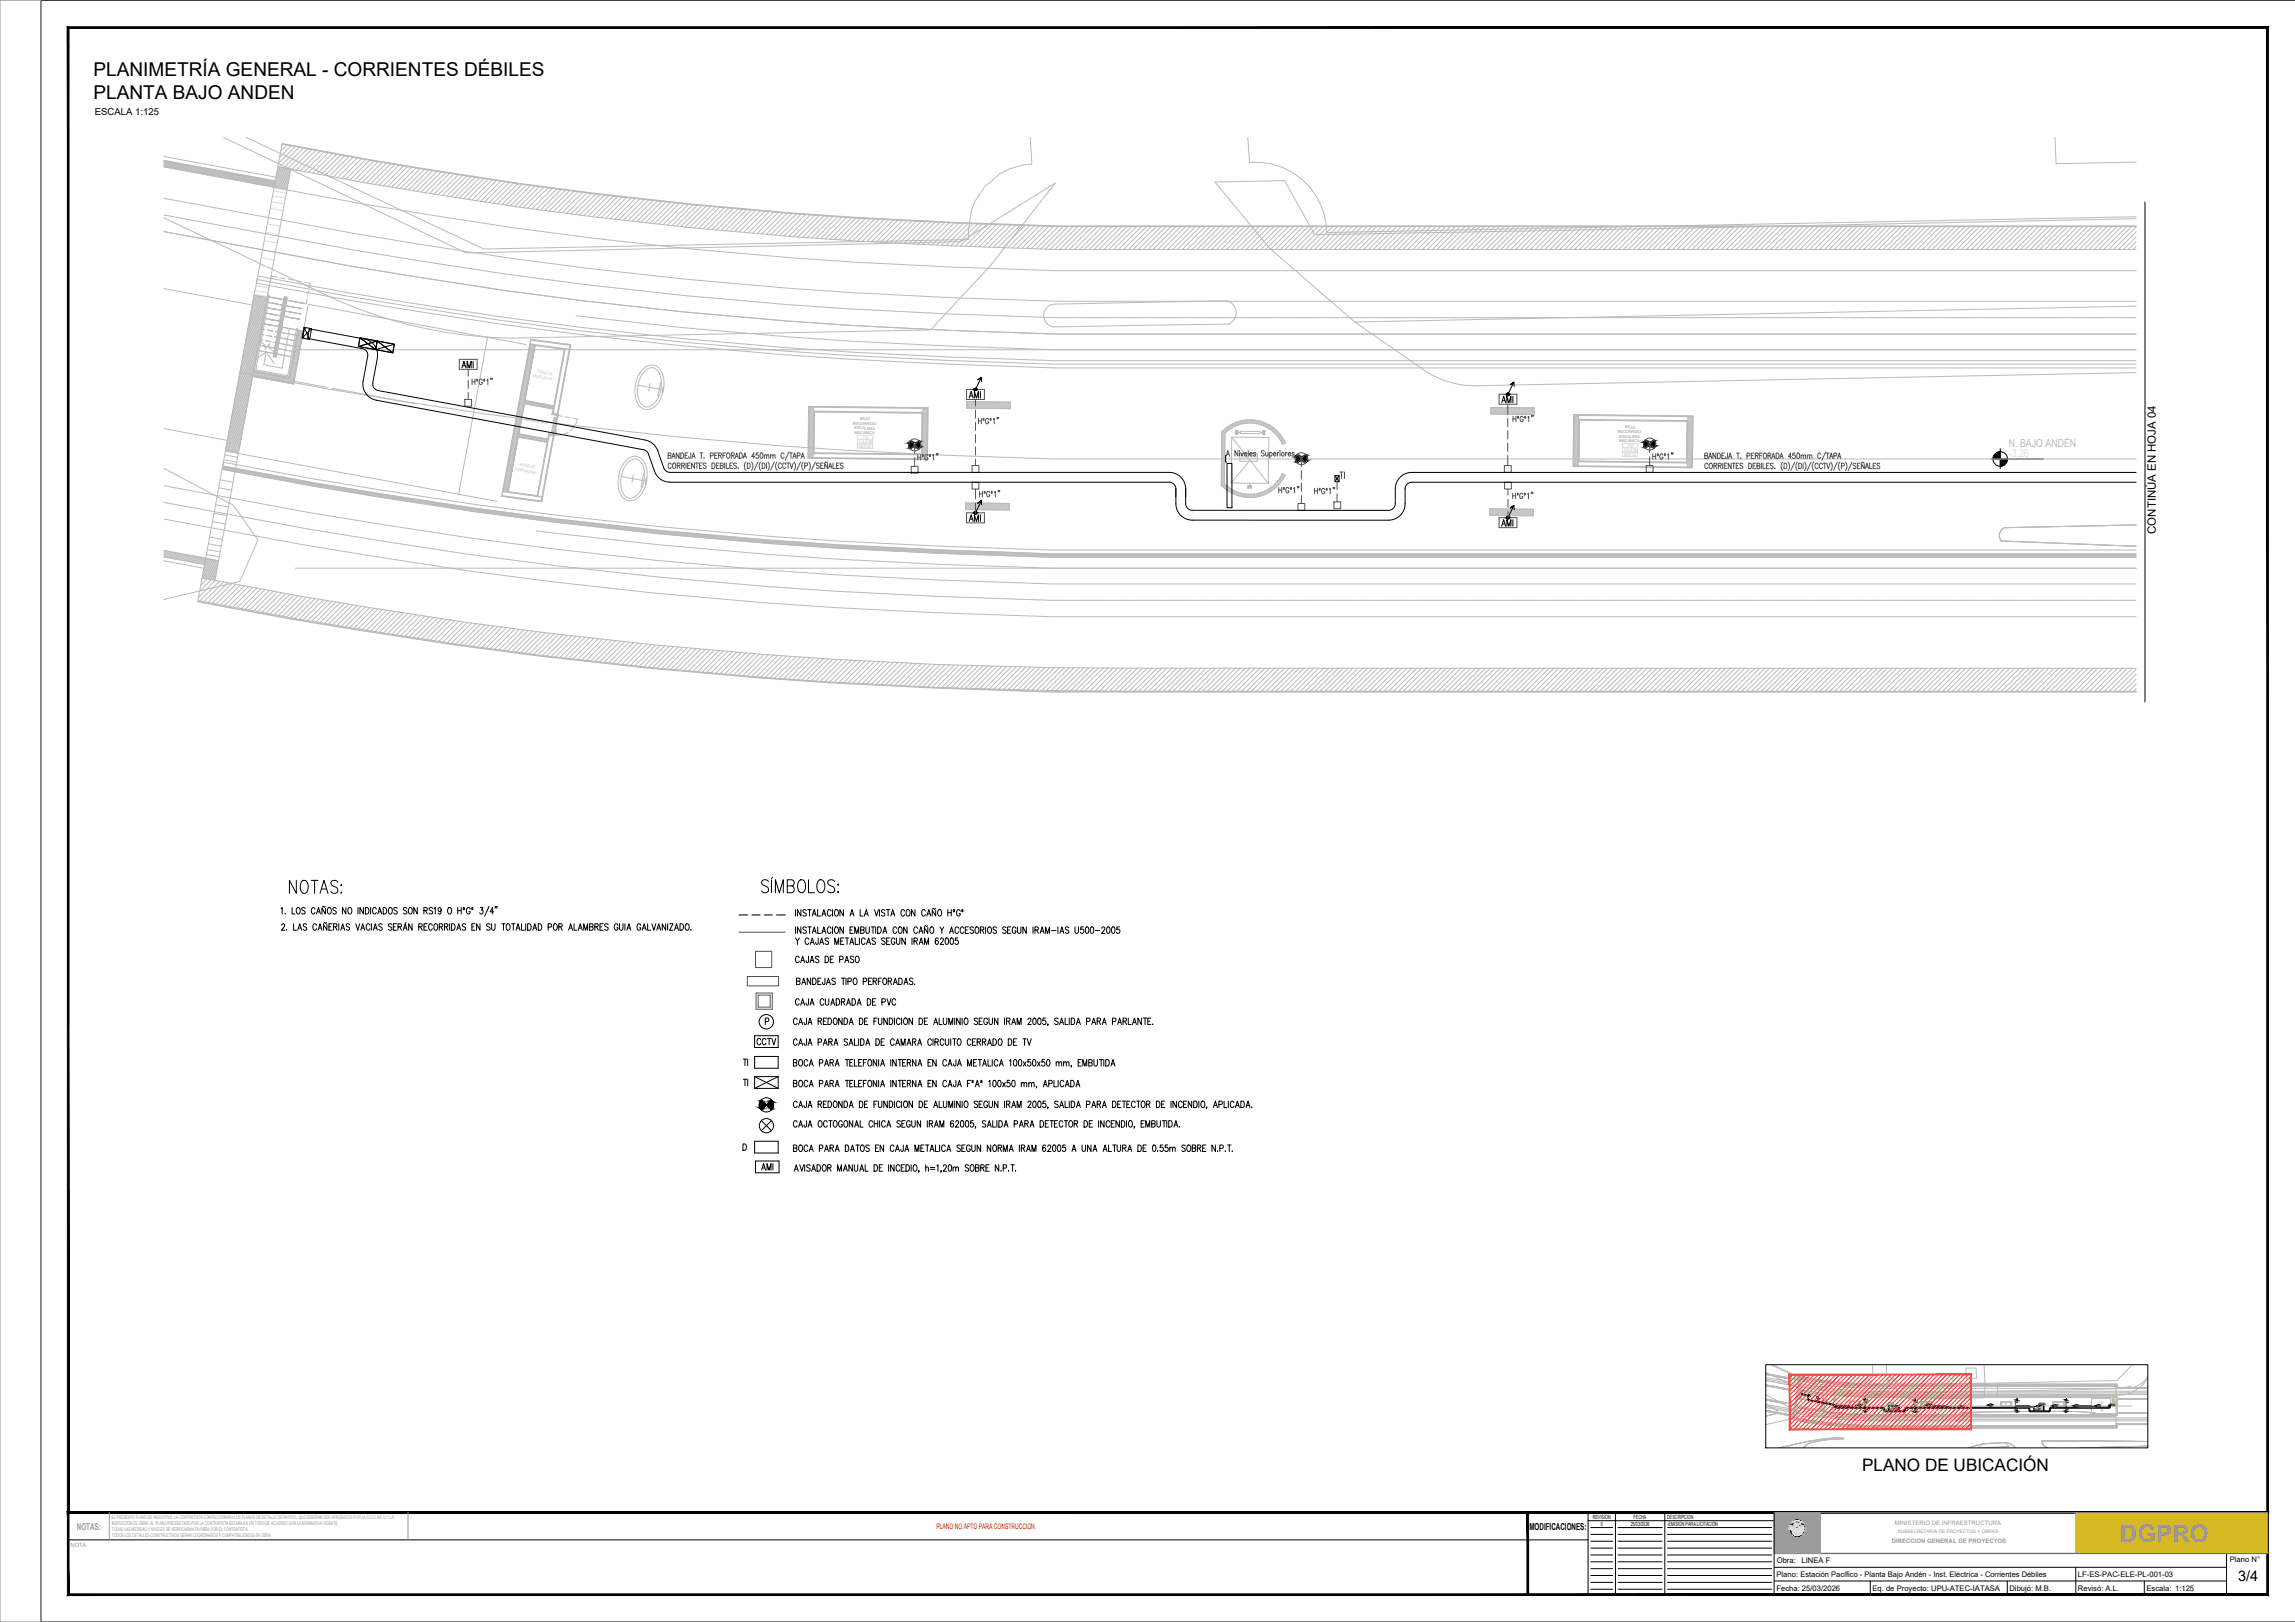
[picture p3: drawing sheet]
<svg xmlns="http://www.w3.org/2000/svg" width="841mm" height="594mm" viewBox="0 0 841 594" stroke-linecap="round" stroke-linejoin="round" font-family="sans-serif">
<defs><g id="words">
<text font-size="8.9" fill="#989898" x="776.8" y="564.9">DGPRO</text>
<g font-size="7">
<text x="34.2" y="27.7">PLANIMETRÍA GENERAL - CORRIENTES DÉBILES</text>
<text x="34.2" y="36.2">PLANTA BAJO ANDEN</text>
</g>
<text font-size="6.3" x="682.4" y="538.7">PLANO DE UBICACIÓN</text>
<text font-size="5.3" x="820.2" y="579.1">3/4</text>
<text font-size="4.2" x="790" y="195.5" transform="rotate(-90 790 195.5)">CONTINÚA EN HOJA 04</text>
<text font-size="4" fill="#bababa" x="736.2" y="163.8">N. BAJO ANDÉN</text>
<g font-size="3.5">
<text x="34.8" y="42.2">ESCALA 1:125</text>
<text x="560.5" y="560.2">MODIFICACIONES:</text>
</g>
<text font-size="3.5" fill="#989898" x="28.2" y="560.2">NOTAS:</text>
<text font-size="2.8" fill="#d10000" x="343.2" y="560">PLANO NO APTO PARA CONSTRUCCION.</text>
<g font-size="2.8">
<text x="651.1" y="572.6">Obra:</text>
<text x="660.2" y="572.6">LINEA F</text>
<text x="817.1" y="572">Plano N°</text>
<text x="651" y="577.6">Plano: Estación Pacífico - Planta Bajo Andén - Inst. Eléctrica - Corrientes Débiles</text>
<text x="761.5" y="577.7">LF-ES-PAC-ELE-PL-001-03</text>
<text x="651" y="582.6">Fecha: 25/03/2026</text>
<text x="686.2" y="582.6">Eq. de Proyecto: UPU-ATEC-IATASA</text>
<text x="736.4" y="582.6">Dibujó: M.B.</text>
<text x="761.5" y="582.6">Revisó: A.L.</text>
<text x="786.6" y="582.6">Escala: 1:125</text>
</g>
<g font-size="2.2" fill="#989898">
<text x="694.4" y="558.6">MINISTERIO DE INFRAESTRUCTURA</text>
<text x="693.2" y="565.1">DIRECCION GENERAL DE PROYECTOS</text>
</g>
<g font-size="2.1">
<text x="583.7" y="556.2">REVISION</text>
<text x="598.6" y="556.2">FECHA</text>
<text x="611" y="556.2">DESCRIPCION</text>
<text x="586.6" y="559">0</text>
<text x="597.6" y="559.1">25/03/2026</text>
<text x="611" y="559.1">-EMISIÓN PARA LICITACIÓN</text>
</g>
<text font-size="2.1" fill="#989898" x="25.8" y="566.5">NOTA</text>
<g font-size="1.9" fill="#989898">
<text x="41" y="556.3">EL PRESENTE PLANO ES INDICATIVO. LA CONTRATISTA CONFECCIONARA LOS PLANOS DE DETALLE DEFINITIVO, QUE DEBERAN SER APROBADOS POR LA D.G.O.INF.U Y LA</text>
<text x="40.9" y="558.5">INSPECCION DE OBRA. EL PLANO PRESENTADO POR LA CONTRATISTA ESTARA EN UN TODO DE ACUERDO CON LA NORMATIVA VIGENTE.</text>
<text x="41" y="560.8">TODAS LAS MEDIDAS Y NIVELES SE VERIFICARAN EN OBRA POR EL CONTRATISTA.</text>
<text x="41" y="563">TODOS LOS DETALLES CONSTRUCTIVOS SERAN COORDINADOS Y COMPATIBILIZADOS EN OBRA</text>
</g>
<text font-size="1.7" fill="#bababa" x="454.8" y="168.1" transform="rotate(1 454.8 168.1)">ASC-02</text>
<text font-size="1.7" fill="#989898" x="695.5" y="561.6">SUBSECRETARIA DE PROYECTOS Y OBRAS</text>
<g font-size="1.4" fill="#bababa">
<text x="192.4" y="154.1" transform="rotate(10 192.4 154.1)">GABINETE PDA</text>
<text x="312.5" y="155.6" transform="rotate(1 312.5 155.6)">RECORRIDO</text>
<text x="315.2" y="153.9">BAJO</text>
<text x="313.2" y="159" transform="rotate(1 313.2 159)">MECANICA</text>
<text x="313.2" y="157.3" transform="rotate(1 313.2 157.3)">ESCALERA</text>
<text x="592.9" y="158.6" transform="rotate(1 592.9 158.6)">RECORRIDO</text>
<text x="593.5" y="162" transform="rotate(1 593.5 162)">MECANICA</text>
<text x="593.5" y="160.3" transform="rotate(1 593.5 160.3)">ESCALERA</text>
<text x="595.5" y="156.9" transform="rotate(1 595.5 156.9)">BAJO</text>
<text x="317.7" y="163.9" transform="rotate(1 317.7 163.9)">Z2</text>
<text x="595.2" y="165.3" transform="rotate(1 595.2 165.3)">C4 2.95</text>
<text x="598" y="167" transform="rotate(1 598 167)">Z2</text>
</g>
<text font-size=".4" fill="#bababa" x="718.9" y="514.6">N. BAJO ANDÉN</text>
<text font-size=".4" fill="#dcdcdc" x="718.9" y="514.9">-3.26</text>
</g></defs>
<!-- layer: SLF-ESTACION Pacifico Electricos|TEXTOS -->
<g fill="none" stroke="#000" stroke-width=".37">
<path d="M103 332.8l.4-.4v2.4M103.2 338.9l.4-.6h.4l.3 .5-1.1 1.9h1.2M104.5 334.5l.1 .2M107 332.4v2.4h1.1M107.6 338.3v2.4h1.1M108.6 322.4v4.8l-2.5-4.8v4.8M108.9 332.5l.2-.1a1.22 1.22 0 0 1 .9 1.2 1.22 1.22 0 0 1-.9 1.2 1.55 1.55 0 0 1-.2-2.3zM109.4 339.9h.9M110.8 322.7l.3-.3a2.08 2.08 0 0 1 1.8 3l-.1 .7a1.27 1.27 0 0 1-1.3 1.2 1.27 1.27 0 0 1-1.3-1.2 3.4 3.4 0 0 1 .6-3.4zM111.8 332.7l-.4-.3-.8 .3 .1 .6 1.1 .8v.3l-.4 .4-.8-.4M112.4 338.7l-.5-.4-.8 .4 .2 .5 1.1 .8v.4l-.5 .3-.8-.3M114 322.4h2.6"/>
<path d="M115.3 322.4v4.8M115.4 333a.7 .7 0 0 0-.8-.6 .7 .7 0 0 0-.5 .9v.6a.7 .7 0 0 0 .5 .9 .7 .7 0 0 0 .8-.6M116 334.8l.7-2.4 .7 2.4M116 338.9a.7 .7 0 0 0-.9-.6 .7 .7 0 0 0-.5 .9v.6a.7 .7 0 0 0 .5 .9 .7 .7 0 0 0 .9-.6M116.3 334h.9M116.8 339.9h.9M117.3 327.2l1.4-4.8 1.5 4.8M117.8 325.6h1.8M119.2 331.9l-.3 .4-.5-.4-.3 .4M119.2 332.6v2.2l-1.2-2.2v2.2M119.7 337.9l-.3 .3-.4-.3-.4 .3M119.8 338.6v2.1l-1.3-2.1v2.1"/>
<path d="M120.3 332.5l.2-.1a1.22 1.22 0 0 1 .9 1.2 1.22 1.22 0 0 1-.9 1.2 1.58 1.58 0 0 1-.2-2.3zM120.5 339.5h.8M121.7 338.3h-1.2v2.4h1.2M122.2 339.5l1.1-.2v-.9l-1.1-.1v2.4M122.9 339.5l.6 1.2M123.2 332.7l-.4-.3-.8 .3 .1 .6 1.1 .8v.3l-.4 .4-.8-.4M123.8 323.1a1.34 1.34 0 0 0-1.4-.7 1.34 1.34 0 0 0-1.1 1.2l.3 .7 1.5 .6a1.19 1.19 0 0 1 .7 1.2 1.19 1.19 0 0 1-.9 1.1l-1.3-.2-.3-.5M124.1 338.3v2.4M125.1 324v.5zM125.1 326.7v.5zM125.1 339.9h.9M126.8 332.4v2.4l-1.3-2.4v2.4"/>
<path d="M127.8 332.5l.2-.1a1.22 1.22 0 0 1 1 1.2 1.22 1.22 0 0 1-1 1.2 1.58 1.58 0 0 1-.2-2.3zM128.1 338.7l-.4-.4-.8 .4 .1 .5 1.1 .8v.4l-.4 .3-.8-.3M130.4 338.3l.7 2.4 .7-2.4M131.2 332.4v2.4M132.5 339.9h.9M133.2 332.4v2.4l-1.3-2.4v2.4M133.9 332.4a1.19 1.19 0 0 1 1.3 1.2 1.19 1.19 0 0 1-1.3 1.2zM135.5 338.9a.7 .7 0 0 0-.8-.6 .7 .7 0 0 0-.5 .9v.6a.7 .7 0 0 0 .5 .9 .7 .7 0 0 0 .8-.6M135.8 332.4v2.4M136.1 338.3v2.4M137.1 339.9h.9M137.9 333a.7 .7 0 0 0-.9-.6 .7 .7 0 0 0-.5 .9v.6a.7 .7 0 0 0 .5 .9 .7 .7 0 0 0 .9-.6"/>
<path d="M138.4 334.8l.7-2.4 .8 2.4M138.7 334h.9M140.1 338.7l-.5-.4-.8 .4 .2 .5 1.1 .8v.4l-.5 .3-.8-.3M140.4 332.4a1.19 1.19 0 0 1 1.3 1.2 1.19 1.19 0 0 1-1.3 1.2zM142.7 332.5l.2-.1a1.22 1.22 0 0 1 .9 1.2 1.22 1.22 0 0 1-.9 1.2 1.56 1.56 0 0 1-.2-2.3zM143.6 338.7l-.4-.4-.9 .4 .2 .5 1.1 .8v.4l-.4 .3-.9-.3M144.1 339.5h.8M145.3 338.3h-1.2v2.4h1.2M145.6 332.7l-.5-.3-.8 .3 .2 .6 1.1 .8v.3l-.5 .4-.8-.4M145.9 339.5l1-.2v-.9l-1-.1v2.4M146.5 339.5l.6 1.2M148 339.9h.9"/>
<path d="M148.8 337.9l-.3 .2M149.1 332.7l-.4-.3-.9 .3 .2 .6 1.1 .8v.3l-.4 .4-.9-.4M150 332.5l.2-.1a1.22 1.22 0 0 1 .9 1.2 1.22 1.22 0 0 1-.9 1.2 1.58 1.58 0 0 1-.2-2.3zM151 338.3v2.4l-1.2-2.4v2.4M152.9 332.4v2.4l-1.3-2.4v2.4M153.5 339.5l1-.2v-.9l-1-.1v2.4M154.1 339.5l.6 1.2M155.3 333.5l1.1-.1 .1-.8-1.2-.2v2.4M155.4 339.5h.7M156 333.5l.6 1.3M156.5 338.3h-1.1v2.4h1.1M158.4 338.9a.7 .7 0 0 0-.8-.6 .7 .7 0 0 0-.5 .9v.6a.7 .7 0 0 0 .5 .9 .7 .7 0 0 0 .8-.6"/>
<path d="M158.5 332.7l-.4-.3-.9 .3 .2 .6 1.1 .8v.3l-.4 .4-.9-.4M159.1 332.8l.4-.4v2.4M159.3 338.4l.2-.1a1.22 1.22 0 0 1 1 1.2 1.22 1.22 0 0 1-1 1.2 1.59 1.59 0 0 1-.2-2.3zM161 339.5l1.1-.2 .1-.3-.1-.6-1.1-.1v2.4M161.6 339.5l.6 1.2M161.7 333.2l-.3 .5a.63 .63 0 0 1-.9-.6 .63 .63 0 0 1 1.1-.4l.1 .5a1.13 1.13 0 0 1-.7 1.6l-.4-.4M162.9 339.5l1.1-.2v-.9l-1.1-.1v2.4M163.5 339.5l.6 1.2M164.4 332.5l.2-.1a1.22 1.22 0 0 1 .9 1.2 1.22 1.22 0 0 1-.9 1.2 1.58 1.58 0 0 1-.2-2.3zM164.8 338.3v2.4M165.5 338.3a1.2 1.2 0 0 1 1.3 1.2 1.2 1.2 0 0 1-1.3 1.2zM167.7 339.9h.9"/>
<path d="M167.7 332.4v2.4M167.7 333.5h1.3M169 332.4v2.4M169.7 333.2h.5M170.7 338.7l-.5-.4-.8 .4 .2 .5 1.1 .8v.4l-.5 .3-.8-.3M172.3 333a.7 .7 0 0 0-.9-.6 .7 .7 0 0 0-.4 .9v.6a.71 .71 0 0 0 .6 .9 .71 .71 0 0 0 .7-.9h-.4M172.9 333.2h.4M172.9 339.5h.7M174.1 338.3h-1.2v2.4h1.2M175.9 338.3v2.4l-1.3-2.4v2.4M176 332.4h1l-.6 .9a.7 .7 0 0 1 .6 1.1 .7 .7 0 0 1-1.2-.1M179.2 331.9l-1.6 3.7"/>
<path d="M179.6 338.7l-.4-.4-.9 .4 .2 .5 1.1 .8v.4l-.4 .3-.9-.3M180.1 338.3v1.7l.6 .7 .6-.3 .1-2.1M181 334h-1.4l.9-1.6v2.4M181.6 332.1l-.2 .5M182.1 332.1l-.2 .5M183.9 338.3h1.2M184.5 338.3v2.4M185.9 338.4l.1-.1a1.23 1.23 0 0 1 1 1.2 1.23 1.23 0 0 1-1 1.2 1.59 1.59 0 0 1-.1-2.3zM187.5 338.3h1.2M188.1 338.3v2.4M189.4 339.9h.9M191.1 338.3v2.4h1.1"/>
<path d="M192.6 338.3v2.4M193.4 338.3a1.2 1.2 0 0 1 1.3 1.2 1.2 1.2 0 0 1-1.3 1.2zM195.5 339.9h.9M197.3 338.3a1.2 1.2 0 0 1 1.3 1.2 1.2 1.2 0 0 1-1.3 1.2zM200.9 339.6l1.1-.1v-1.1l-1.1-.1v2.4M203.1 338.4l.2-.1a1.23 1.23 0 0 1 .9 1.2 1.23 1.23 0 0 1-.9 1.2 1.59 1.59 0 0 1-.2-2.3zM204.8 339.5l1-.2v-.9l-1-.1v2.4M205.4 339.5l.6 1.2M208.7 339.9h.9M210.4 338.3v2.4h1.1M212.2 339.9h.9M216.1 339.5l1.1-.2v-.9l-1.1-.1v2.4l1.2-.2v-.8l-.4-.2"/>
<path d="M218 339.5l1.1-.2 .1-.3-.1-.6-1.1-.1v2.4M218.6 339.5l.6 1.2M219.9 339.5h.7M221.1 338.3h-1.2v2.4h1.2M222.9 338.7l-.5-.4-.8 .4 .2 .5 1.1 .8v.4l-.5 .3-.8-.3M226.5 338.9a.7 .7 0 0 0-.9-.6 .7 .7 0 0 0-.5 .9v.6a.71 .71 0 0 0 .7 .9 .71 .71 0 0 0 .7-.9h-.5M227 338.3v1.7l.6 .7 .6-.3 .1-2.1M229 338.3v2.4M230 339.9h.9M234.8 338.9a.7 .7 0 0 0-.9-.6 .7 .7 0 0 0-.5 .9v.6a.71 .71 0 0 0 .7 .9 .71 .71 0 0 0 .7-.9h-.5M235.6 339.9h.9M237.3 338.3v2.4h1.1"/>
<path d="M238.9 338.3l.7 2.4 .7-2.4M241 339.9h.9M243.9 338.3v2.4l-1.2-2.4v2.4M244.7 338.3v2.4M245.4 338.3h1.3l-1.3 2.4h1.3M247.5 339.9h.9M249.2 338.3a1.2 1.2 0 0 1 1.3 1.2 1.2 1.2 0 0 1-1.3 1.2zM251.4 338.4l.2-.1a1.22 1.22 0 0 1 1 1.2 1.22 1.22 0 0 1-1 1.2 1.59 1.59 0 0 1-.2-2.3zM281.6 322.9a1.34 1.34 0 0 0-1.4-.7 1.34 1.34 0 0 0-1.1 1.2l.4 .6 1.4 .7a1.19 1.19 0 0 1 .7 1.2 1.19 1.19 0 0 1-.9 1.1h-.7l-.9-.7M282.7 322.2v4.8M283.1 321.3l-.4 .5M284.2 327v-4.8l1.4 4.8 1.5-4.8v4.8"/>
<path d="M288.5 324.5h1.6a1.15 1.15 0 0 0 1-1.1 1.15 1.15 0 0 0-1-1.2h-1.6v4.8h1.6a1.3 1.3 0 0 0 1-1.3 1.3 1.3 0 0 0-1-1.2M291.5 333.2v2.3M291.5 339.5v2.4M293 322.4l.4-.2a2.08 2.08 0 0 1 1.8 3l-.2 .6a1.27 1.27 0 0 1-1.2 1.2 1.27 1.27 0 0 1-1.3-1.2 3.4 3.4 0 0 1 .5-3.4zM293.5 333.2v2.3l-1.3-2.3v2.3M293.5 339.5v2.4l-1.3-2.4v2.4M295.5 333.5l-.5-.3-.8 .3 .2 .6 1 .5 .1 .6-.5 .3-.8-.3M295.5 339.8l-.5-.3-.8 .3 .2 .6 1 .6 .1 .5-.5 .4-.8-.4M296 333.2h1.3M296 339.5h1.3M296.3 322.2v4.8h2.1M296.7 333.2v2.3"/>
<path d="M296.7 339.5v2.4M297.7 335.5l.7-2.3 .7 2.3M297.9 334.7h.9M299.6 333.2v2.3h1.1M299.6 339.5v2.4h1.1M300.1 322.4l.4-.2a2.1 2.1 0 0 1 1.8 3l-.2 .6a1.27 1.27 0 0 1-1.3 1.2 1.27 1.27 0 0 1-1.3-1.2 3.4 3.4 0 0 1 .6-3.4zM301.2 335.5l.7-2.3 .7 2.3M301.5 334.7h.9M304.5 333.7a.7 .7 0 0 0-.8-.5 .7 .7 0 0 0-.5 .9v.5a.7 .7 0 0 0 .5 .9 .7 .7 0 0 0 .8-.5M305.1 333.2v2.3M305.1 339.5v2.4M305.9 322.9a1.34 1.34 0 0 0-1.5-.7 1.34 1.34 0 0 0-1.1 1.2l.4 .6 1.4 .7a1.19 1.19 0 0 1 .8 1.2 1.19 1.19 0 0 1-.9 1.1h-.8l-.9-.7"/>
<path d="M306.2 333.3l.1-.1a1.22 1.22 0 0 1 1 1.1 1.22 1.22 0 0 1-1 1.2 1.58 1.58 0 0 1-.1-2.2zM306.2 339.6l.1-.1a1.22 1.22 0 0 1 1 1.2 1.22 1.22 0 0 1-1 1.2 1.59 1.59 0 0 1-.1-2.3zM307.1 323.8v.5zM307.1 326.5v.5zM309.1 333.2v2.3l-1.3-2.3v2.3M309.1 339.5v2.4l-1.3-2.4v2.4M311.5 335.5l.7-2.3 .7 2.3M311.8 334.7h.9M312.7 339.5h-1.2v2.4h1.2M315.2 333.2v2.3h1.1M316.7 335.5l.8-2.3 .7 2.3M317 334.7h.9"/>
<path d="M317.3 339.5v1.7l.5 .7 .7-.4 .1-2M319.3 339.5h1.2M319.9 339.5v2.4M320.5 333.2l.7 2.3 .7-2.3M320.9 339.5v2.4M321.6 339.5a1.2 1.2 0 0 1 1.3 1.2 1.2 1.2 0 0 1-1.3 1.2zM322.3 333.2v2.3M324.3 333.5l-.5-.3-.8 .3 .2 .6 1.1 .7v.4l-.5 .3-.8-.3M324.8 333.2h1.3M325.4 333.2v2.3M326.4 335.5l.8-2.3 .7 2.3M326.7 334.7h.9"/>
<path d="M329.5 339.6l.2-.1a1.23 1.23 0 0 1 .9 1.2 1.23 1.23 0 0 1-.9 1.2 1.59 1.59 0 0 1-.2-2.3zM331.5 333.7a.7 .7 0 0 0-.9-.5 .7 .7 0 0 0-.5 .9v.5a.7 .7 0 0 0 .5 .9 .7 .7 0 0 0 .9-.5M332.4 333.3l.2-.1a1.22 1.22 0 0 1 .9 1.1 1.22 1.22 0 0 1-.9 1.2 1.58 1.58 0 0 1-.2-2.2zM332.4 339.5v2.4l-1.3-2.4v2.4M335.3 333.2v2.3l-1.3-2.3v2.3M339.1 333.7a.7 .7 0 0 0-.9-.5 .7 .7 0 0 0-.5 .9v.5a.7 .7 0 0 0 .5 .9 .7 .7 0 0 0 .9-.5M339.6 335.5l.8-2.3 .7 2.3M339.9 339l-.3 .4-.4-.4-.4 .4M339.9 334.7h.9M340 339.7v2.2l-1.3-2.2v2.2M341.1 339.6l.2-.1a1.22 1.22 0 0 1 .9 1.2 1.22 1.22 0 0 1-.9 1.2 1.59 1.59 0 0 1-.2-2.3zM342.8 332.7l-.3 .3-.4-.3-.4 .3"/>
<path d="M342.9 333.4v2.1l-1.3-2.1v2.1M344 333.3l.2-.1a1.22 1.22 0 0 1 .9 1.1 1.22 1.22 0 0 1-.9 1.2 1.55 1.55 0 0 1-.2-2.2zM344.4 339.5l.8 1.1 .7-1.1M347.3 333.2v2.3M347.3 334.3h1.3M348.6 333.2v2.3M349.3 334h.5M351.9 333.7a.7 .7 0 0 0-.9-.5 .7 .7 0 0 0-.5 .9v.5a.71 .71 0 0 0 .7 .9 .71 .71 0 0 0 .7-.9h-.4M352.4 334h.5M354.9 339.5h-1.1v2.4h1.1M356.7 339.8l-.4-.3-.8 .3 .2 .6 1 .8v.3l-.4 .4-.8-.4M357.7 339.6l.1-.1a1.23 1.23 0 0 1 1 1.2 1.23 1.23 0 0 1-1 1.2 1.57 1.57 0 0 1-.1-2.3z"/>
<path d="M361.2 339.5v2.4M362.3 339.6l.1-.1a1.23 1.23 0 0 1 1 1.2 1.23 1.23 0 0 1-1 1.2 1.57 1.57 0 0 1-.1-2.3zM365.2 339.8l-.5-.3-.8 .3 .2 .6 1.1 .8v.3l-.5 .4-.8-.4M368.7 339.8l-.5-.3-.8 .3 .2 .6 1.1 .8v.3l-.5 .4-.8-.4M370.4 339.5h-1.2v2.4h1.2M372.9 339.5v1.7l.5 .7 .6-.4 .1-2M376.1 339.5v2.4l-1.3-2.4v2.4M378.5 339.5v2.4M387.7 339.5v2.4M391.7 339.8l-.5-.3-.8 .3 .2 .6 1.1 .8v.3l-.5 .4-.8-.4M393.9 339.5v1.7l.6 .7 .6-.4 .1-2M397 339.5h-.9l-.1 1a.71 .71 0 0 1 1 0 .71 .71 0 0 1-.1 1.1 .71 .71 0 0 1-1-.2"/>
<path d="M398 339.6l.3-.1a1.33 1.33 0 0 1 .7 1.2 1.33 1.33 0 0 1-.7 1.2l-.5-.5-.1-.6zM399.8 339.6l.3-.1a1.33 1.33 0 0 1 .7 1.2 1.33 1.33 0 0 1-.7 1.2l-.5-.5-.1-.6zM405.8 339.6l.3-.1a1.33 1.33 0 0 1 .7 1.2 1.33 1.33 0 0 1-.7 1.2l-.6-1.1zM407.6 339.6l.3-.1a1.33 1.33 0 0 1 .7 1.2 1.33 1.33 0 0 1-.7 1.2l-.6-1.1zM410.2 339.5h-.9l-.1 1a.71 .71 0 0 1 1.1 .1 .71 .71 0 0 1-.2 1 .71 .71 0 0 1-1-.2M105.1 340.5v.1M109.1 340.7l.7-2.4 .8 2.4M116.5 340.7l.8-2.4 .7 2.4M124.9 340.7l.7-2.4 .7 2.4M132.2 340.7l.7-2.4 .7 2.4M136.8 340.7l.7-2.4 .8 2.4M147.8 340.7l.7-2.4 .7 2.4"/>
<path d="M167.4 340.7l.7-2.4 .7 2.4M189.1 340.7l.7-2.4 .8 2.4M195.3 340.7l.7-2.4 .7 2.4M208.4 340.7l.7-2.4 .7 2.4M211.9 340.7l.7-2.4 .8 2.4M213.9 340.7v-2.4l.7 2.4 .7-2.4v2.4M229.7 340.7l.8-2.4 .7 2.4M235.3 340.7l.8-2.4 .7 2.4M240.7 340.7l.7-2.4 .7 2.4M247.2 340.7l.7-2.4 .7 2.4M253.2 340.5l.1 .1M291.5 343.5l.7 1.2 .8-1.2"/>
<path d="M291.9 359.4l1.1-.1v-.9l-1.1-.2v2.4l1.2-.2 .1-.6-.5-.4M292.2 344.7v1.2M292.9 350.8a.7 .7 0 0 0-.9-.6 .7 .7 0 0 0-.5 .9v.6a.7 .7 0 0 0 .5 .9 .7 .7 0 0 0 .9-.6M293.4 352.6l.7-2.4 .8 2.4M293.7 351.8h.9M294.1 359.8h.9M296.3 350.2l-.1 2.2-.6 .1-.2-.7M296.4 344.1a.7 .7 0 0 0-.9-.6 .7 .7 0 0 0-.5 .9v.6a.7 .7 0 0 0 .5 .9 .7 .7 0 0 0 .9-.6M296.8 352.6l.8-2.4 .7 2.4M296.9 345.9l.8-2.4 .7 2.4M297.1 358.2v2.4l-1.3-2.4v2.4M297.1 351.8h.9"/>
<path d="M297.2 345.1h.9M297.7 341.9l.7-2.4 .7 2.4M297.8 358.2a1.19 1.19 0 0 1 1.3 1.2 1.19 1.19 0 0 1-1.3 1.2zM297.9 341.1h.9M299.7 359.4h.7M299.8 343.5l-.1 2.2-.6 .1-.2-.7M300.1 350.6l-.5-.4-.8 .4 .2 .5 1 .6 .1 .5-.5 .4-.8-.4M300.4 345.9l.7-2.4 .7 2.4M300.7 345.1h.9M300.9 358.2h-1.2v2.4h1.2M301.2 341.9l.7-2.4 .7 2.4M301.5 341.1h.9"/>
<path d="M302.3 358.2l-.2 2.3h-.5l-.2-.7M302.4 350.2a1.2 1.2 0 0 1 1.3 1.2 1.2 1.2 0 0 1-1.3 1.2zM303.1 359.8h.9M303.6 343.9l-.4-.4-.8 .4 .1 .5 1.1 .8v.4l-.4 .3-.8-.3M304.3 351.3h.7M304.5 340.1a.7 .7 0 0 0-.8-.6 .7 .7 0 0 0-.5 .9v.6a.7 .7 0 0 0 .5 .9 .7 .7 0 0 0 .8-.6M305.4 350.2h-1.1v2.4h1.1M305.9 345.9v-2.4l.7 2.4 .7-2.4v2.4M306.1 358.6l-.4-.4-.8 .4 .1 .5 1.1 .8v.4l-.4 .3-.8-.3M307.7 351.5l1.1-.2v-1l-1.1-.1v2.4M308.1 344.7h.7M308.4 358.2h1.2"/>
<path d="M309 358.2v2.4M309.2 343.5h-1.1v2.4h1.1M309.6 352.6l.7-2.4 .8 2.4M309.8 343.5h1.3M309.9 351.8h.9M310 358.2v2.4M310.4 343.5v2.4M310.7 359.5l1.1-.1v-1l-1.1-.2v2.4M311.4 345.9l.7-2.4 .8 2.4M311.5 340.6h.7M311.7 345.1h.9M312.9 350.6l-.5-.4-.8 .4 .2 .5 1.1 .8v.3l-.5 .4-.8-.4"/>
<path d="M313 358.4l.2-.2a1.22 1.22 0 0 1 .9 1.2 1.22 1.22 0 0 1-.9 1.2 1.59 1.59 0 0 1-.2-2.2zM313.2 341.9v-2.4l.7 2.4 .8-2.4v2.4M313.4 343.5v2.4h1.1M313.8 350.3l.1-.1a1.22 1.22 0 0 1 1 1.2 1.22 1.22 0 0 1-1 1.2 1.59 1.59 0 0 1-.1-2.3zM314.9 343.5v2.4M315.4 340.6l1.1-.1v-.9l-1.1-.1v2.4l1.2-.3 .1-.5-.5-.5M316.3 359.5l1.1-.1v-1l-1.1-.2v2.4M317 344.1a.7 .7 0 0 0-.8-.6 .7 .7 0 0 0-.5 .9v.6a.7 .7 0 0 0 .5 .9 .7 .7 0 0 0 .8-.6M317.6 345.9l.7-2.4 .7 2.4M317.8 345.1h.9M318.2 359.4h.8M319.4 358.2h-1.2v2.4h1.2"/>
<path d="M320 359.4l1-.1v-.9l-1-.2v2.4M320.6 359.4l.6 1.2M320.8 343.9l-.4-.4-.8 .4 .1 .5 1.1 .8v.4l-.4 .3-.8-.3M321.9 359.4h.7M323 358.2h-1.1v2.4M323.5 341.9l.8-2.4 .7 2.4M323.8 341.1h.9M323.8 358.4l.2-.2a1.22 1.22 0 0 1 1 1.2 1.22 1.22 0 0 1-1 1.2 1.59 1.59 0 0 1-.2-2.2zM324.3 343.9l-.4-.4-.8 .4 .2 .5 1 .8v.4l-.4 .3-.8-.3M324.9 344.7h.7M325.5 359.4l1.1-.1v-.9l-1.1-.2v2.4M326.1 343.5h-1.2v2.4h1.2"/>
<path d="M326.1 359.4l.6 1.2M327.6 359.8h.9M328 344.1a.7 .7 0 0 0-.9-.6 .7 .7 0 0 0-.5 .9v.6a.71 .71 0 0 0 .7 .9 .71 .71 0 0 0 .7-.9h-.5M328.5 343.5v1.7l.6 .7 .6-.3 .1-2.1M328.6 340.1a.7 .7 0 0 0-.9-.6 .7 .7 0 0 0-.5 .9v.6a.7 .7 0 0 0 .5 .9 .7 .7 0 0 0 .9-.6M329.4 358.2a1.19 1.19 0 0 1 1.3 1.2 1.19 1.19 0 0 1-1.3 1.2zM331.5 359.8h.9M331.8 343.5v2.4l-1.3-2.4v2.4M334.2 343.5v2.4M334.5 358.6l-.4-.4-.8 .4 .1 .5 1.1 .8v.4l-.4 .3-.8-.3M334.9 344.7l1.1-.1v-1l-1.1-.1v2.4M335.6 344.7l.6 1.2"/>
<path d="M336.2 340.1a.7 .7 0 0 0-.9-.6 .7 .7 0 0 0-.5 .9v.6a.7 .7 0 0 0 .5 .9 .7 .7 0 0 0 .9-.6M336.8 341.9l.7-2.4 .7 2.4M336.8 345.9l.8-2.4 .7 2.4M337 341.1h.9M337.1 345.1h.9M338.8 345.9v-2.4l.8 2.4 .7-2.4v2.4M343.8 343.9l-.4-.4a1.36 1.36 0 0 0 0 2.4 .68 .68 0 0 0 .5-1 .68 .68 0 0 0-1.1-.1l-.1 .3M344.6 344.1l.4-.6 .5 .1 .2 .4-1.2 1.9h1.3M345.2 340.6v1.3M346.6 343.6l.5-.1a1.4 1.4 0 0 1-.2 2.4l-.5-.4-.1-.6zM348 341.9l.7-2.4 .7 2.4M348.2 341.1h.9"/>
<path d="M348.4 343.6l.5-.1a1.4 1.4 0 0 1-.2 2.4l-.5-.4-.1-.6zM351 343.5h-.9l-.1 1.1a.71 .71 0 0 1 1.1 0 .71 .71 0 0 1-.1 1 .71 .71 0 0 1-1-.1M351.3 340.1a.7 .7 0 0 0-.8-.6 .7 .7 0 0 0-.5 .9v.6a.7 .7 0 0 0 .5 .9 .7 .7 0 0 0 .8-.6M353.2 340.1a.7 .7 0 0 0-.8-.6 .7 .7 0 0 0-.5 .9v.6a.7 .7 0 0 0 .5 .9 .7 .7 0 0 0 .8-.6M353.8 340.6h.7M359.3 340.6l1.1-.1v-.9l-1.1-.1v2.4M359.9 340.6l.6 1.3M369.2 340.6h.8M372.3 340.1a.7 .7 0 0 0-.9-.6 .7 .7 0 0 0-.5 .9v.6a.71 .71 0 0 0 .7 .9 .71 .71 0 0 0 .7-.9h-.4M379.3 340.6l1.1-.1 .1-.3-.1-.6-1.1-.1v2.4M379.9 340.6l.6 1.3M381.2 341.9l.7-2.4 .7 2.4"/>
<path d="M381.4 341.1h1M383.2 341.9v-2.4l.7 2.4 .7-2.4v2.4M385.3 340.8h1.7M388.4 341.9l.7-2.4 .8 2.4M388.7 341.1h.9M401.4 340.8h1.6M403.8 340.1l.4-.6h.3l.4 .4-.3 .8-.9 1.2h1.3M276.5 379.3h8.7v4.4h-8.7zM280.4 374.1l1.1-.1v-1l-1.1-.1v2.4M292.1 373.4a.71 .71 0 0 0-.8-.5 .71 .71 0 0 0-.5 .9v.6a.7 .7 0 0 0 .5 .8 .7 .7 0 0 0 .8-.5M292.7 375.3l.7-2.4 .7 2.4M292.9 366.4a.7 .7 0 0 0-.9-.6 .7 .7 0 0 0-.5 .9v.6a.7 .7 0 0 0 .5 .9 .7 .7 0 0 0 .9-.6"/>
<path d="M292.9 374.5h.9M293.4 368.2l.7-2.4 .8 2.4M293.7 367.4h.9M293.8 360.6l.7-2.4 .8 2.4M295.6 372.9l-.1 2.1-.7 .2-.1-.7M296.1 375.3l.7-2.4 .8 2.4M296.3 365.8l-.2 2.3h-.5l-.2-.7M296.4 374.5h.9M296.9 368.2l.7-2.4 .7 2.4M297.1 367.4h.9M299.8 374l1.1-.1v-.9l-1.1-.1v2.4M300.5 374l.6 1.3"/>
<path d="M301.7 374h.7M301.9 366.4a.7 .7 0 0 0-.8-.6 .7 .7 0 0 0-.5 .9v.6a.7 .7 0 0 0 .5 .9 .7 .7 0 0 0 .8-.6M302.5 365.8v1.7l.5 .7 .6-.4 .1-2M302.9 360.6l.7-2.4 .7 2.4M302.9 372.9h-1.2v2.4h1.2M303.4 372.9a1.19 1.19 0 0 1 1.3 1.2 1.19 1.19 0 0 1-1.3 1.2zM304.5 368.2l.7-2.4 .7 2.4M304.7 367.4h.9M305.7 373l.2-.1a1.22 1.22 0 0 1 .9 1.2 1.22 1.22 0 0 1-.9 1.2 1.58 1.58 0 0 1-.2-2.3zM306.4 365.8a1.19 1.19 0 0 1 1.3 1.2 1.19 1.19 0 0 1-1.3 1.2zM308.3 366.9l1.1-.1v-.9l-1.1-.1v2.4M308.6 372.9v2.4l-1.3-2.4v2.4"/>
<path d="M309 366.9l.6 1.3M309.3 372.9a1.19 1.19 0 0 1 1.3 1.2 1.19 1.19 0 0 1-1.3 1.2zM310.2 368.2l.8-2.4 .7 2.4M310.5 367.4h.9M311.2 375.3l.7-2.4 .8 2.4M311.5 374.5h.9M312.2 365.8a1.19 1.19 0 0 1 1.3 1.2 1.19 1.19 0 0 1-1.3 1.2zM314.1 368.2l.8-2.4 .7 2.4M314.4 367.4h.9M314.9 372.9a1.19 1.19 0 0 1 1.3 1.2 1.19 1.19 0 0 1-1.3 1.2zM316.8 374h.8M317.8 365.8a1.19 1.19 0 0 1 1.3 1.2 1.19 1.19 0 0 1-1.3 1.2z"/>
<path d="M318 372.9h-1.2v2.4h1.2M319.7 366.9h.8M320.3 374h.7M320.9 365.8h-1.2v2.4h1.2M321.4 372.9h-1.1v2.4M321.9 372.9v1.7l.5 .7 .7-.4 .1-2M323.2 367l1.1-.1v-1l-1.1-.1v2.4M325.1 365.8l.7 2.4 .7-2.4M325.2 372.9v2.4l-1.3-2.4v2.4M325.9 372.9a1.19 1.19 0 0 1 1.3 1.2 1.19 1.19 0 0 1-1.3 1.2zM327.4 360.6l.7-2.4 .7 2.4M327.8 372.9v2.4"/>
<path d="M328.2 366.4a.7 .7 0 0 0-.8-.6 .7 .7 0 0 0-.5 .9v.6a.7 .7 0 0 0 .5 .9 .7 .7 0 0 0 .8-.6M329.9 373.4a.71 .71 0 0 0-.9-.5 .71 .71 0 0 0-.5 .9v.6a.7 .7 0 0 0 .5 .8 .7 .7 0 0 0 .9-.5M330.4 372.9v2.4M331.3 360.6l.7-2.4 .7 2.4M331.5 373l.2-.1a1.22 1.22 0 0 1 .9 1.2 1.22 1.22 0 0 1-.9 1.2 1.55 1.55 0 0 1-.2-2.3zM334.4 372.9v2.4l-1.3-2.4v2.4M335.2 360.4v.1M336.8 372.9a1.19 1.19 0 0 1 1.3 1.2 1.19 1.19 0 0 1-1.3 1.2zM338.7 374h.7M339.9 372.9h-1.2v2.4h1.2M342.2 375.3l.7-2.4 .7 2.4M342.4 374.5h.9"/>
<path d="M344.1 372.9v2.4h1.1M345.7 372.9v1.7l.5 .7 .7-.4 .1-2M347.7 375.3v-2.4l.7 2.4 .7-2.4v2.4M349.9 372.9v2.4M351.8 372.9v2.4l-1.2-2.4v2.4M352.6 372.9v2.4M353.7 373l.1-.1a1.22 1.22 0 0 1 1 1.2 1.22 1.22 0 0 1-1 1.2 1.58 1.58 0 0 1-.1-2.3zM358.3 373.2l-.5-.3-.8 .3 .2 .6 1.1 .8v.3l-.5 .4-.8-.4M358.8 374h.7M360 372.9h-1.2v2.4h1.2M361.9 373.4a.7 .7 0 0 0-.9-.5 .7 .7 0 0 0-.5 .9v.6a.71 .71 0 0 0 .7 .9 .71 .71 0 0 0 .7-.9h-.5M362.4 372.9v1.7l.6 .7 .6-.4 .1-2"/>
<path d="M365.7 372.9v2.4l-1.3-2.4v2.4M368.1 372.9v2.4M368.9 374l1-.1 .1-.8-1.1-.2v2.4M369.5 374l.6 1.3M370.8 375.3l.7-2.4 .7 2.4M371 374.5h.9M372.7 375.3v-2.4l.8 2.4 .7-2.4v2.4M376.7 373.4l.4-.5h.4l.3 .4-1.2 2h1.3M378.7 373l.3-.1a1.33 1.33 0 0 1 .7 1.2 1.33 1.33 0 0 1-.7 1.2l-.5-.5-.1-.6zM380.5 373l.3-.1a1.33 1.33 0 0 1 .7 1.2 1.33 1.33 0 0 1-.7 1.2l-.3-.1-.2-1zM383.1 372.9h-.9v1a.7 .7 0 0 1 1 0 .7 .7 0 0 1-.1 1.1 .7 .7 0 0 1-1-.2M384.1 375.2l-.2 .5"/>
<path d="M387.8 373.2l-.5-.3-.8 .3 .2 .6 1 .6 .1 .5-.5 .4-.8-.4M388.3 375.3l.7-2.4 .8 2.4M388.6 374.5h.9M390.3 372.9v2.4h1.1M391.8 372.9v2.4M392.6 372.9a1.19 1.19 0 0 1 1.3 1.2 1.19 1.19 0 0 1-1.3 1.2zM394.5 375.3l.7-2.4 .7 2.4M394.7 374.5h.9M398.2 374.1l1.1-.1v-1l-1.1-.1v2.4M400.1 375.3l.7-2.4 .7 2.4M400.3 374.5h.9M402.1 374l1.1-.1v-.9l-1.1-.1v2.4"/>
<path d="M402.7 374l.6 1.3M404 375.3l.7-2.4 .7 2.4M404.2 374.5h.9M407.7 374.1l1.1-.1v-1l-1.1-.1v2.4M409.6 375.3l.7-2.4 .7 2.4M409.8 374.5h.9M411.6 374l1-.1 .1-.8-1.1-.2v2.4M412.2 374l.6 1.3M413.5 372.9v2.4h1M415 375.3l.7-2.4 .7 2.4M415.3 374.5h.9M418.3 372.9v2.4l-1.3-2.4v2.4"/>
<path d="M419 372.9h1.2M419.6 372.9v2.4M420.6 374h.7M421.8 372.9h-1.2v2.4h1.2M422.4 375l.1 .2M272.4 395.3h1.2M272.4 387.9h1.2M273 387.9v2.4M273 395.3v2.4M274 387.9v2.4M274 395.3v2.4M276.5 386.9h8.7v4.4h-8.7z"/>
<path d="M276.5 394.3v4.3M276.5 398.6h8.7M276.5 394.3h8.7M276.5 394.3l8.7 4.3M278.8 380.9a.7 .7 0 0 0-.9-.6 .7 .7 0 0 0-.5 .9v.6a.7 .7 0 0 0 .5 .9 .7 .7 0 0 0 .9-.6M280.7 380.9a.7 .7 0 0 0-.9-.6 .7 .7 0 0 0-.5 .9v.6a.7 .7 0 0 0 .5 .9 .7 .7 0 0 0 .9-.6M281.2 380.3h1.3M281.9 380.3v2.4M282.9 380.3l.7 2.4 .7-2.4M285.2 394.3v4.3M285.2 394.3l-8.7 4.3M290.8 389.2l1.1-.1v-.9l-1.1-.1v2.4l1.2-.3v-.5l-.4-.5"/>
<path d="M290.8 396.8l1.1-.1v-.9l-1.1-.1v2.4l1.2-.3v-.5l-.4-.5M292.1 381.1a.7 .7 0 0 0-.8-.6 .7 .7 0 0 0-.5 .9v.6a.7 .7 0 0 0 .5 .9 .7 .7 0 0 0 .8-.6M292.7 382.9l.7-2.4 .7 2.4M292.9 382.1h.9M293 388.2l.2-.1a1.22 1.22 0 0 1 1 1.2 1.22 1.22 0 0 1-1 1.2 1.59 1.59 0 0 1-.2-2.3zM293 395.8l.2-.1a1.22 1.22 0 0 1 1 1.2 1.22 1.22 0 0 1-1 1.2 1.59 1.59 0 0 1-.2-2.3zM295.6 380.5l-.1 2.1-.7 .1-.1-.6M296 388.7a.7 .7 0 0 0-.8-.6 .7 .7 0 0 0-.5 .9v.6a.7 .7 0 0 0 .5 .9 .7 .7 0 0 0 .8-.6M296 396.3a.7 .7 0 0 0-.8-.6 .7 .7 0 0 0-.5 .9v.6a.7 .7 0 0 0 .5 .9 .7 .7 0 0 0 .8-.6M296.1 382.9l.7-2.4 .8 2.4M296.4 382.1h.9M296.6 390.5l.7-2.4 .7 2.4"/>
<path d="M296.6 398.1l.7-2.4 .7 2.4M296.8 389.7h.9M296.8 397.3h.9M299.8 381.7l1.1-.1v-1l-1.1-.1v2.4M300.3 389.3l1.1-.1v-1l-1.1-.1v2.4M300.3 396.9l1.1-.1v-1l-1.1-.1v2.4M301.7 382.9l.7-2.4 .8 2.4M302 382.1h.9M302.2 390.5l.7-2.4 .7 2.4M302.2 398.1l.7-2.4 .7 2.4M302.4 389.7h1M302.4 397.3h1"/>
<path d="M303.7 381.6l1.1-.1v-.9l-1.1-.1v2.4M304.2 389.2l1-.1v-.9l-1-.1v2.4M304.2 396.8l1-.1v-.9l-1-.1v2.4M304.3 381.6l.7 1.3M304.8 389.2l.6 1.3M304.8 396.8l.6 1.3M305.6 382.9l.7-2.4 .8 2.4M305.9 382.1h.9M306.1 390.5l.7-2.4 .7 2.4M306.1 398.1l.7-2.4 .7 2.4M306.3 389.7h.9M306.3 397.3h.9"/>
<path d="M309.8 388.1h1.2M309.8 395.7h1.2M310.4 388.1v2.4M310.4 395.7v2.4M310.6 380.8l-.5-.3-.8 .3 .2 .6 1.1 .8v.3l-.5 .4-.8-.4M311.1 382.9l.7-2.4 .8 2.4M311.4 382.1h.9M311.4 389.2h.7M311.4 396.8h.7M312.6 388.1h-1.2v2.4h1.2M312.6 395.7h-1.2v2.4h1.2M313.1 380.5v2.4h1.1"/>
<path d="M313.1 388.1v2.4h1.1M313.1 395.7v2.4h1.1M314.7 380.5v2.4M314.7 389.2h.7M314.7 396.8h.7M315.4 380.5a1.19 1.19 0 0 1 1.3 1.2 1.19 1.19 0 0 1-1.3 1.2zM315.8 388.1h-1.1v2.4h1.1M315.8 395.7h-1.1v2.4h1.1M316.4 389.2h.7M316.4 396.8h.7M317.3 382.9l.7-2.4 .7 2.4M317.6 388.1h-1.2v2.4"/>
<path d="M317.6 395.7h-1.2v2.4M317.6 382.1h.9M318.4 388.2l.1-.1a1.22 1.22 0 0 1 1 1.2 1.22 1.22 0 0 1-1 1.2 1.59 1.59 0 0 1-.1-2.3zM318.4 395.8l.1-.1a1.22 1.22 0 0 1 1 1.2 1.22 1.22 0 0 1-1 1.2 1.59 1.59 0 0 1-.1-2.3zM321 380.5a1.2 1.2 0 0 1 1.3 1.2 1.2 1.2 0 0 1-1.3 1.2zM321.3 388.1v2.4l-1.3-2.4v2.4M321.3 395.7v2.4l-1.3-2.4v2.4M322 388.1v2.4M322 395.7v2.4M322.7 390.5l.7-2.4 .8 2.4M322.7 398.1l.7-2.4 .8 2.4M322.9 381.6h.7"/>
<path d="M323 389.7h.9M323 397.3h.9M324.1 380.5h-1.2v2.4h1.2M326.4 388.1v2.4M326.4 395.7v2.4M327.7 381.1a.7 .7 0 0 0-.9-.6 .7 .7 0 0 0-.5 .9v.6a.7 .7 0 0 0 .5 .9 .7 .7 0 0 0 .9-.6M328.2 382.9l.8-2.4 .7 2.4M328.4 388.1v2.4l-1.3-2.4v2.4M328.4 395.7v2.4l-1.3-2.4v2.4M328.5 382.1h.9M329.1 388.1h1.3M329.1 395.7h1.3"/>
<path d="M329.8 388.1v2.4M329.8 395.7v2.4M330.2 382.9v-2.4l.7 2.4 .8-2.4v2.4M330.8 389.2h.7M330.8 396.8h.7M331.9 388.1h-1.1v2.4h1.1M331.9 395.7h-1.1v2.4h1.1M332.4 382.9l.7-2.4 .7 2.4M332.5 389.2l1.1-.1v-.9l-1.1-.1v2.4M332.5 396.8l1.1-.1v-.9l-1.1-.1v2.4M332.7 382.1h.9M333.1 389.2l.6 1.3"/>
<path d="M333.1 396.8l.6 1.3M334.4 381.6l1.1-.1v-.9l-1.1-.1v2.4M335 381.6l.7 1.3M335.7 388.1v2.4l-1.3-2.4v2.4M335.7 395.7v2.4l-1.3-2.4v2.4M336.3 382.9l.7-2.4 .7 2.4M336.4 390.5l.7-2.4 .7 2.4M336.4 398.1l.7-2.4 .7 2.4M336.5 382.1h1M336.6 389.7h.9M336.6 397.3h.9M340.1 389.2h.7"/>
<path d="M340.1 396.8h.7M341.3 388.1h-1.2v2.4h1.2M341.3 395.7h-1.2v2.4h1.2M341.3 381.1a.7 .7 0 0 0-.8-.6 .7 .7 0 0 0-.5 .9v.6a.7 .7 0 0 0 .5 .9 .7 .7 0 0 0 .8-.6M341.9 380.5v2.4M342.6 381.6l1.1-.1v-.9l-1.1-.1v2.4M343.1 388.1v2.4l-1.3-2.4v2.4M343.1 395.7v2.4l-1.3-2.4v2.4M343.2 381.6l.7 1.3M345.9 381.1a.7 .7 0 0 0-.9-.6 .7 .7 0 0 0-.5 .9v.6a.7 .7 0 0 0 .5 .9 .7 .7 0 0 0 .9-.6M346.4 380.5v1.7l.6 .7 .6-.4 .1-2M346.9 388.7a.7 .7 0 0 0-.9-.6 .7 .7 0 0 0-.5 .9v.6a.7 .7 0 0 0 .5 .9 .7 .7 0 0 0 .9-.6"/>
<path d="M346.9 396.3a.7 .7 0 0 0-.9-.6 .7 .7 0 0 0-.5 .9v.6a.7 .7 0 0 0 .5 .9 .7 .7 0 0 0 .9-.6M347.4 390.5l.7-2.4 .8 2.4M347.4 398.1l.7-2.4 .8 2.4M347.7 389.7h.9M347.7 397.3h.9M348.4 380.5v2.4M349.1 380.5h1.3M349.8 380.5v2.4M350.3 388.1l-.2 2.2h-.5l-.2-.6M350.3 395.7l-.2 2.2h-.5l-.2-.6M350.8 390.5l.8-2.4 .7 2.4M350.8 398.1l.8-2.4 .7 2.4"/>
<path d="M351.1 380.6l.2-.1a1.23 1.23 0 0 1 .9 1.2 1.23 1.23 0 0 1-.9 1.2 1.59 1.59 0 0 1-.2-2.3zM351.1 389.7h.9M351.1 397.3h.9M354.6 390.5v-2.4l.7 2.4 .7-2.4v2.4M354.6 396.8h.7M355.7 395.7h-1.1v2.4M355.8 381.1a.7 .7 0 0 0-.8-.6 .7 .7 0 0 0-.5 .9v.6a.7 .7 0 0 0 .5 .9 .7 .7 0 0 0 .8-.6M356.2 396.5h.4M356.4 381.6h.7M356.7 389.2h.8M357.4 398.1l.7-2.4 .8 2.4M357.5 380.5h-1.1v2.4h1.1"/>
<path d="M357.7 397.3h.9M357.9 388.1h-1.2v2.4h1.2M358.1 381.6l1.1-.1v-.9l-1.1-.1v2.4M358.4 388.1h1.3M358.7 381.6l.7 1.3M359.1 388.1v2.4M359.4 396.5h.5M360 381.6l1.1-.1v-.9l-1.1-.1v2.4M360.1 390.5l.7-2.4 .7 2.4M360.4 389.7h.9M360.6 381.6l.7 1.3M361.9 382.9l.7-2.4 .7 2.4"/>
<path d="M362.1 388.1v2.4h1.1M362.2 382.1h.9M362.3 396.1l.5-.4v2.4M363.6 388.1v2.4M363.9 380.5a1.2 1.2 0 0 1 1.3 1.2 1.2 1.2 0 0 1-1.3 1.2zM364.1 395.8l.4-.1a1.42 1.42 0 0 1-.2 2.4l-.4-.5-.1-.6zM365.7 388.7a.7 .7 0 0 0-.9-.6 .7 .7 0 0 0-.5 .9v.6a.7 .7 0 0 0 .5 .9 .7 .7 0 0 0 .9-.6M365.9 395.8l.4-.1a1.42 1.42 0 0 1-.2 2.4l-.4-.5-.1-.6zM366.1 380.6l.2-.1a1.22 1.22 0 0 1 1 1.2 1.22 1.22 0 0 1-1 1.2 1.59 1.59 0 0 1-.2-2.3zM366.2 390.5l.8-2.4 .7 2.4M366.5 389.7h.9M367.4 396.5l1 1.6"/>
<path d="M368.4 396.5l-1 1.6M369.5 380.5a1.2 1.2 0 0 1 1.3 1.2 1.2 1.2 0 0 1-1.3 1.2zM369.9 388.5l.5-.4v2.4M370 395.7h-.9l-.1 1a.71 .71 0 0 1 1.1 .1 .71 .71 0 0 1-.1 1 .71 .71 0 0 1-1.1-.2M371 395.8l.5-.1a1.4 1.4 0 0 1-.2 2.4l-.5-1.1zM371.4 381.6h.7M371.7 388.2l.2-.1a1.33 1.33 0 0 1 .8 1.2 1.33 1.33 0 0 1-.8 1.2l-.2-.2-.3-.9zM372.6 380.5h-1.2v2.4h1.2M373.5 388.2l.4-.1a1.43 1.43 0 0 1-.2 2.4l-.2-.2-.3-.9zM374.3 396.9l.4-.4 .5 .1 .1 1.5M374.3 396.5v1.6M374.8 380.5h1.3"/>
<path d="M375 388.9l1 1.6M375.3 396.9l.4-.4 .5 .1 .1 1.5M375.5 380.5v2.4M376 388.9l-1 1.6M376.5 380.5l.7 2.4 .7-2.4M377 396.9l.5-.4 .4 .1 .1 1.5M377 396.5v1.6M377.6 388.1h-.9l-.1 1a.71 .71 0 0 1 1.1 .1 .71 .71 0 0 1-.1 1 .71 .71 0 0 1-1.1-.2M378 396.9l.4-.4 .5 .1 .1 1.5M378.6 388.2l.3-.1a1.33 1.33 0 0 1 .7 1.2 1.33 1.33 0 0 1-.7 1.2l-.5-1.1zM379.9 397.9l-.2 .6M380.2 388.9l1 1.6"/>
<path d="M381.2 388.9l-1 1.6M382.3 398.1l.8-2.4 .7 2.4M382.6 397.3h.9M382.8 388.1h-.9l-.1 1a.71 .71 0 0 1 1 .1 .71 .71 0 0 1-.1 1 .71 .71 0 0 1-1-.2M383.8 388.2l.3-.1a1.34 1.34 0 0 1 0 2.4l-.3-.2-.3-.9zM384.3 396.9l1.1-.1v-1l-1.1-.1v2.4M386.2 395.7v2.4h1.1M387 389.3l.5-.4 .4 .1 .1 1.5M387 388.9v1.6M387.8 395.7v2.4M388 389.3l.5-.4 .4 .1 .1 1.5M389.8 389.3l.4-.4 .5 .1v1.5"/>
<path d="M389.8 388.9v1.6M389.8 396.3a.7 .7 0 0 0-.8-.6 .7 .7 0 0 0-.5 .9v.6a.7 .7 0 0 0 .5 .9 .7 .7 0 0 0 .8-.6M390.4 398.1l.7-2.4 .7 2.4M390.7 397.3h.9M390.7 389.3l.5-.4 .5 .1v1.5M392.4 395.7a1.19 1.19 0 0 1 1.3 1.2 1.19 1.19 0 0 1-1.3 1.2zM392.7 390.3l-.2 .6M394.3 398.1l.7-2.4 .7 2.4M394.5 397.3h1M395.1 389.2h.7M396.3 388.1h-1.2v2.4h1.2M396.8 390.5v-2.4l.7 2.4 .8-2.4v2.4"/>
<path d="M399 389.2l1.1-.1v-.9l-1.1-.1v2.4l1.2-.3 .1-.5-.5-.5M400.9 388.1v1.7l.5 .7 .7-.4 .1-2M402.9 388.1h1.2M403.5 388.1v2.4M404.5 388.1v2.4M405.2 388.1a1.2 1.2 0 0 1 1.3 1.2 1.2 1.2 0 0 1-1.3 1.2zM407.1 390.5l.7-2.4 .8 2.4M407.4 389.7h.9M272.3 419a1.2 1.2 0 0 1 1.3 1.2 1.2 1.2 0 0 1-1.3 1.1zM279 402.8l3.7 3.7M279 410.4l3.7 3.7M282.7 402.8l-3.7 3.7"/>
<path d="M282.7 410.4l-3.7 3.7M292.1 403.9a.7 .7 0 0 0-.8-.6 .7 .7 0 0 0-.5 .9v.6a.7 .7 0 0 0 .5 .9 .7 .7 0 0 0 .8-.6M292.1 411a.7 .7 0 0 0-.8-.5 .7 .7 0 0 0-.5 .9v.5a.7 .7 0 0 0 .5 .9 .7 .7 0 0 0 .8-.5M292.7 405.7l.7-2.4 .7 2.4M292.7 412.8l.7-2.3 .7 2.3M292.9 404.9h.9M292.9 412h.9M293 419.5l.2-.1a1.22 1.22 0 0 1 1 1.2 1.22 1.22 0 0 1-1 1.1 1.59 1.59 0 0 1-.2-2.2zM295.6 403.3l-.2 2.3h-.6l-.1-.7M295.6 410.5l-.1 2.1-.7 .1-.1-.7M296 419.9a.7 .7 0 0 0-.8-.5 .7 .7 0 0 0-.5 .9v.5a.7 .7 0 0 0 .5 .9 .7 .7 0 0 0 .8-.5M296.1 405.7l.7-2.4 .8 2.4"/>
<path d="M296.1 412.8l.7-2.3 .8 2.3M296.4 404.9h.9M296.4 412h.9M299.8 404.4l1.1-.1v-.9l-1.1-.1v2.4M300.2 410.6l.2-.1a1.22 1.22 0 0 1 .9 1.1 1.22 1.22 0 0 1-.9 1.2 1.56 1.56 0 0 1-.2-2.2zM300.5 404.4l.6 1.3M301.7 404.4h.7M302.9 403.3h-1.2v2.4h1.2M303.2 411a.7 .7 0 0 0-.9-.5 .7 .7 0 0 0-.5 .9v.5a.7 .7 0 0 0 .5 .9 .7 .7 0 0 0 .9-.5M303.4 403.3a1.19 1.19 0 0 1 1.3 1.2 1.19 1.19 0 0 1-1.3 1.2zM303.7 410.5h1.3M304.3 410.5v2.3"/>
<path d="M305.7 403.4l.2-.1a1.22 1.22 0 0 1 .9 1.2 1.22 1.22 0 0 1-.9 1.2 1.58 1.58 0 0 1-.2-2.3zM305.7 410.6l.2-.1a1.22 1.22 0 0 1 .9 1.1 1.22 1.22 0 0 1-.9 1.2 1.59 1.59 0 0 1-.2-2.2zM308.6 403.3v2.4l-1.3-2.4v2.4M308.7 411a.7 .7 0 0 0-.9-.5 .7 .7 0 0 0-.5 .9v.5a.71 .71 0 0 0 .7 .9 .71 .71 0 0 0 .7-.9h-.5M309.3 403.3a1.19 1.19 0 0 1 1.3 1.2 1.19 1.19 0 0 1-1.3 1.2zM309.6 410.6l.2-.1a1.22 1.22 0 0 1 .9 1.1 1.22 1.22 0 0 1-.9 1.2 1.56 1.56 0 0 1-.2-2.2zM309.8 419.4a1.19 1.19 0 0 1 1.3 1.2 1.19 1.19 0 0 1-1.3 1.1zM311.2 405.7l.7-2.4 .8 2.4M311.5 404.9h.9M312.5 410.5v2.3l-1.3-2.3v2.3M313.2 412.8l.7-2.3 .8 2.3M313.5 412h.9"/>
<path d="M313.7 419.4h1.2M314.3 419.4v2.3M314.9 403.3a1.19 1.19 0 0 1 1.3 1.2 1.19 1.19 0 0 1-1.3 1.2zM315.2 410.5v2.3h1.1M315.6 419.5l.2-.1a1.23 1.23 0 0 1 1 1.2 1.23 1.23 0 0 1-1 1.1 1.58 1.58 0 0 1-.2-2.2zM316.8 404.4h.8M318 403.3h-1.2v2.4h1.2M318.5 419.7l-.4-.3-.8 .3 .2 .6 1 .8v.3l-.4 .3-.8-.3M319.8 411a.7 .7 0 0 0-.8-.5 .7 .7 0 0 0-.5 .9v.5a.7 .7 0 0 0 .5 .9 .7 .7 0 0 0 .8-.5M320.3 404.4h.7M320.4 410.5v2.3M320.4 411.6h1.2"/>
<path d="M321.4 403.3h-1.1v2.4M321.6 410.5v2.3M321.9 403.3v1.7l.5 .7 .7-.4 .1-2M322 419.4h-1.2v2.3h1.2M322.3 410.5v2.3M323.8 419.4v2.3l-1.3-2.3v2.3M324.4 411a.7 .7 0 0 0-.8-.5 .7 .7 0 0 0-.5 .9v.5a.7 .7 0 0 0 .5 .9 .7 .7 0 0 0 .8-.5M325 412.8l.7-2.3 .7 2.3M325.2 403.3v2.4l-1.3-2.4v2.4M325.2 412h.9M325.9 403.3a1.19 1.19 0 0 1 1.3 1.2 1.19 1.19 0 0 1-1.3 1.2zM327.6 419.9a.7 .7 0 0 0-.9-.5 .7 .7 0 0 0-.5 .9v.5a.7 .7 0 0 0 .5 .9 .7 .7 0 0 0 .9-.5"/>
<path d="M327.8 403.3v2.4M329.9 403.9a.7 .7 0 0 0-.9-.6 .7 .7 0 0 0-.5 .9v.6a.7 .7 0 0 0 .5 .9 .7 .7 0 0 0 .9-.6M329.9 410.8l-.4-.3-.8 .3 .2 .6 1 .8v.3l-.4 .3-.8-.3M330.4 403.3v2.4M330.5 411.6h.7M331 419.4l-.1 2.2h-.6l-.2-.6M331.5 403.4l.2-.1a1.22 1.22 0 0 1 .9 1.2 1.22 1.22 0 0 1-.9 1.2 1.55 1.55 0 0 1-.2-2.3zM331.7 410.5h-1.2v2.3h1.2M333.6 411a.7 .7 0 0 0-.9-.5 .7 .7 0 0 0-.5 .9v.5a.71 .71 0 0 0 .7 .9 .71 .71 0 0 0 .7-.9h-.5M334.1 410.5v1.7l.6 .6 .6-.3 .1-2M334.4 403.3v2.4l-1.3-2.4v2.4M336.8 403.3a1.19 1.19 0 0 1 1.3 1.2 1.19 1.19 0 0 1-1.3 1.2z"/>
<path d="M337.4 410.5v2.3l-1.3-2.3v2.3M338.6 419.4h-1.1v2.3h1.1M338.7 404.4h.7M339.2 419.4h1.2M339.8 410.5v2.3M339.8 419.4v2.3M339.9 403.3h-1.2v2.4h1.2M340.5 411.6l1.1-.1v-.9l-1.1-.1v2.3M341.2 411.6l.6 1.2M342.2 405.7l.7-2.4 .7 2.4M342.4 412.8l.8-2.3 .7 2.3M342.4 404.9h.9"/>
<path d="M342.7 412h.9M342.8 419.4v2.3h1.1M344.1 403.3v2.4h1.1M344.3 419.4v2.3M344.4 412.8v-2.3l.8 2.3 .7-2.3v2.3M345.7 403.3v1.7l.5 .7 .7-.4 .1-2M346.4 419.9a.7 .7 0 0 0-.8-.5 .7 .7 0 0 0-.5 .9v.5a.7 .7 0 0 0 .5 .9 .7 .7 0 0 0 .8-.5M347.7 405.7v-2.4l.7 2.4 .7-2.4v2.4M349.4 410.8l-.5-.3a1.41 1.41 0 0 0 .1 2.3 .68 .68 0 0 0 .5-.9 .68 .68 0 0 0-1.1-.2l-.1 .3M349.9 403.3v2.4M350.2 411l.4-.5 .5 .1 .2 .3-1.2 1.9h1.3M351.8 403.3v2.4l-1.2-2.4v2.4"/>
<path d="M351.9 419.7l-.4-.3-.8 .3 .1 .6 1.1 .8v.3l-.4 .3-.8-.3M352.2 410.6l.5-.1a1.42 1.42 0 0 1-.2 2.3l-.5-.4-.1-.6zM352.6 403.3v2.4M353.7 403.4l.1-.1a1.22 1.22 0 0 1 1 1.2 1.22 1.22 0 0 1-1 1.2 1.58 1.58 0 0 1-.1-2.3zM353.7 419.4h-1.2v2.3h1.2M354 410.6l.5-.1a1.42 1.42 0 0 1-.2 2.3l-.5-.4-.1-.6zM355.6 419.9a.7 .7 0 0 0-.9-.5 .7 .7 0 0 0-.5 .9v.5a.71 .71 0 0 0 .7 1 .71 .71 0 0 0 .7-1h-.5M356.1 419.4v1.7l.5 .6 .7-.3 .1-2M356.6 410.5h-.9l-.1 1a.7 .7 0 0 1 1.1 0 .7 .7 0 0 1-.1 1 .7 .7 0 0 1-1-.1M357.5 412.7l-.1 .6M358.3 403.6l-.5-.3-.8 .3 .2 .6 1.1 .8v.3l-.5 .4-.8-.4M358.8 404.4h.7"/>
<path d="M359.4 419.4v2.3l-1.3-2.3v2.3M360 403.3h-1.2v2.4h1.2M361.3 410.8l-.5-.3-.8 .3 .2 .6 1.1 .8v.3l-.5 .3-.8-.3M361.8 412.8l.7-2.3 .7 2.3M361.9 403.9a.7 .7 0 0 0-.9-.6 .7 .7 0 0 0-.5 .9v.6a.71 .71 0 0 0 .7 .9 .71 .71 0 0 0 .7-.9h-.5M362.1 412h.9M362.4 403.3v1.7l.6 .7 .6-.4 .1-2M363.1 419.4v2.3l-1.3-2.3v2.3M363.8 410.5v2.3h1.1M364.2 419.5l.1-.1a1.23 1.23 0 0 1 1 1.2 1.23 1.23 0 0 1-1 1.1 1.59 1.59 0 0 1-.1-2.2zM365.3 410.5v2.3M365.7 403.3v2.4l-1.3-2.4v2.4"/>
<path d="M366 410.5a1.19 1.19 0 0 1 1.4 1.1 1.19 1.19 0 0 1-1.4 1.2zM368 412.8l.7-2.3 .7 2.3M368.1 403.3v2.4M368.2 412h.9M368.9 404.4l1-.1 .1-.8-1.1-.2v2.4M369.5 404.4l.6 1.3M370.8 405.7l.7-2.4 .7 2.4M371 404.9h.9M371.7 411.7l1-.1v-1l-1-.1v2.3M372.7 405.7v-2.4l.8 2.4 .7-2.4v2.4M373.6 412.8l.7-2.3 .7 2.3M373.6 419.4v2.3"/>
<path d="M373.8 412h.9M375.5 411.6l1.1-.1v-.9l-1.1-.1v2.3M376.2 411.6l.6 1.2M376.7 403.9l.4-.6h.4l.3 .4-1.2 2h1.3M377.5 412.8l.7-2.3 .7 2.3M377.7 412h.9M378.7 403.4l.3-.1a1.33 1.33 0 0 1 .7 1.2 1.33 1.33 0 0 1-.7 1.2l-.5-.5-.1-.6zM380.5 403.4l.3-.1a1.33 1.33 0 0 1 .7 1.2 1.33 1.33 0 0 1-.7 1.2l-.3-.1-.2-1zM381.2 410.5a1.19 1.19 0 0 1 1.3 1.1 1.19 1.19 0 0 1-1.3 1.2zM383.1 411.6h.7M383.1 403.3h-.9v1a.7 .7 0 0 1 1 0 .7 .7 0 0 1-.1 1.1 .7 .7 0 0 1-1-.2M383.1 419.7l-.3-.3a1.38 1.38 0 0 0-.1 2.3 .71 .71 0 0 0 .5-.8 .71 .71 0 0 0-.9-.5l-.2 .6"/>
<path d="M384 419.9l.3-.5h.4l.4 .4-1.2 1.9h1.2M384.1 405.6l-.2 .5M384.2 410.5h-1.1v2.3h1.1M384.8 410.5h1.2M385.4 410.5v2.3M386 419.5l.2-.1a1.34 1.34 0 0 1 .8 1.2 1.34 1.34 0 0 1-.8 1.1l-.4-.4-.1-.6zM386.4 411.6h.7M387.6 410.5h-1.2v2.3h1.2M387.8 403.6l-.5-.3-.8 .3 .2 .6 1.1 .8v.3l-.5 .4-.8-.4M387.8 419.5l.2-.1a1.34 1.34 0 0 1 .8 1.2 1.34 1.34 0 0 1-.8 1.1l-.4-.4-.1-.6zM388.3 405.7l.7-2.4 .8 2.4M388.6 404.9h.9"/>
<path d="M389.5 411a.7 .7 0 0 0-.9-.5 .7 .7 0 0 0-.5 .9v.5a.7 .7 0 0 0 .5 .9 .7 .7 0 0 0 .9-.5M390 410.5h1.3M390.3 403.3v2.4h1.1M390.4 419.4h-.9l-.1 1a.7 .7 0 0 1 1 0 .7 .7 0 0 1-.1 1 .7 .7 0 0 1-1-.1M390.7 410.5v2.3M391.8 403.3v2.4M392 410.6l.2-.1a1.22 1.22 0 0 1 .9 1.1 1.22 1.22 0 0 1-.9 1.2 1.59 1.59 0 0 1-.2-2.2zM392.6 403.3a1.19 1.19 0 0 1 1.3 1.2 1.19 1.19 0 0 1-1.3 1.2zM393.6 411.6l1.1-.1v-.9l-1.1-.1v2.3M394.3 411.6l.6 1.2M394.5 405.7l.7-2.4 .7 2.4M394.7 404.9h.9"/>
<path d="M396.5 419.4v1.7l.6 .6 .6-.3 .1-2M397.3 410.5a1.19 1.19 0 0 1 1.3 1.1 1.19 1.19 0 0 1-1.3 1.2zM398.2 404.5l1.1-.1v-1l-1.1-.1v2.4M399.2 411.6h.7M399.8 419.4v2.3l-1.3-2.3v2.3M400.1 405.7l.7-2.4 .7 2.4M400.3 410.5h-1.1v2.3h1.1M400.3 404.9h.9M402.1 404.4l1.1-.1v-.9l-1.1-.1v2.4M402.6 410.5v2.3M402.7 404.4l.6 1.3M404 405.7l.7-2.4 .7 2.4"/>
<path d="M404.2 404.9h.9M404.6 410.5v2.3l-1.3-2.3v2.3M406.2 419.4v2.3h1.1M406.7 411a.7 .7 0 0 0-.9-.5 .7 .7 0 0 0-.5 .9v.5a.7 .7 0 0 0 .5 .9 .7 .7 0 0 0 .9-.5M407.2 411.6h.7M407.7 403.3a1.19 1.19 0 0 1 1.3 1.2 1.19 1.19 0 0 1-1.3 1.2zM407.8 419.4h1.2M408.4 410.5h-1.2v2.3h1.2M408.4 419.4v2.3M409.4 419.4v1.7l.5 .6 .7-.3 .1-2M409.6 404.4h.7M410.2 410.5v2.3l-1.3-2.3v2.3"/>
<path d="M410.7 403.3h-1.1v2.4h1.1M410.9 410.5a1.19 1.19 0 0 1 1.3 1.1 1.19 1.19 0 0 1-1.3 1.2zM411.3 403.3h1.3M411.9 403.3v2.4M412.8 410.5v2.3M412.9 404.4h.7M413.9 410.6l.2-.1a1.22 1.22 0 0 1 .9 1.1 1.22 1.22 0 0 1-.9 1.2 1.59 1.59 0 0 1-.2-2.2zM414.1 403.3h-1.2v2.4h1.2M415.7 412.7l-.2 .6M416 403.9a.7 .7 0 0 0-.9-.6 .7 .7 0 0 0-.5 .9v.6a.7 .7 0 0 0 .5 .9 .7 .7 0 0 0 .9-.6M416.5 403.3h1.3M417 419.4a1.19 1.19 0 0 1 1.3 1.2 1.19 1.19 0 0 1-1.3 1.1z"/>
<path d="M417.2 403.3v2.4M418.2 411.6h.7M418.5 403.4l.2-.1a1.22 1.22 0 0 1 1 1.2 1.22 1.22 0 0 1-1 1.2 1.58 1.58 0 0 1-.2-2.3zM419.3 410.5h-1.1v2.3h1.1M419.9 412.8v-2.3l.7 2.3 .7-2.3v2.3M420.1 419.4h-1.2v2.3h1.2M420.2 404.4l1-.1 .1-.8-1.1-.2v2.4M420.8 404.4l.6 1.3M422.1 411.6l1-.1v-.9l-1-.1v2.3l1.1-.2 .1-.6-.4-.4M422.6 419.5l.3-.1a1.33 1.33 0 0 1 .7 1.2 1.33 1.33 0 0 1-.7 1.1l-.6-1zM423.8 403.3a1.19 1.19 0 0 1 1.3 1.2 1.19 1.19 0 0 1-1.3 1.2zM424 410.5v1.7l.5 .6 .6-.3 .1-2"/>
<path d="M425.7 404.4h.7M425.9 410.5h1.3M426.1 419.4h-.9l-.1 1a.7 .7 0 0 1 1.1 0 .7 .7 0 0 1-.1 1 .7 .7 0 0 1-1.1-.1M426.6 410.5v2.3M426.9 403.3h-1.2v2.4h1.2M427.6 410.5v2.3M427.9 419.4h-.9l-.1 1a.7 .7 0 0 1 1.1 0 .7 .7 0 0 1-.1 1 .7 .7 0 0 1-1-.1M428.3 410.5a1.19 1.19 0 0 1 1.3 1.1 1.19 1.19 0 0 1-1.3 1.2zM429.1 403.3v2.4M430.2 412.8l.7-2.3 .8 2.3M430.5 412h.9M431.1 403.3v2.4l-1.3-2.4v2.4"/>
<path d="M432.3 412.6l.1 .1M433.2 403.9a.7 .7 0 0 0-.9-.6 .7 .7 0 0 0-.5 .9v.6a.7 .7 0 0 0 .5 .9 .7 .7 0 0 0 .9-.6M433.7 404.4h.8M434.4 419.7l-.5-.3-.8 .3 .2 .6 1.1 .8v.3l-.5 .3-.8-.3M434.9 403.3h-1.2v2.4h1.2M435.3 419.5l.2-.1a1.23 1.23 0 0 1 .9 1.2 1.23 1.23 0 0 1-.9 1.1 1.57 1.57 0 0 1-.2-2.2zM436.7 403.3v2.4l-1.2-2.4v2.4M437.4 403.3a1.19 1.19 0 0 1 1.3 1.2 1.19 1.19 0 0 1-1.3 1.2zM439.3 403.3v2.4M440.4 403.4l.2-.1a1.22 1.22 0 0 1 .9 1.2 1.22 1.22 0 0 1-.9 1.2 1.58 1.58 0 0 1-.2-2.3zM441.9 419.4h-1.2v2.3h1.2M442.2 405.6l-.1 .5"/>
<path d="M444.7 405.7l.7-2.4 .7 2.4M444.9 404.9h1M445.4 419.4v2.3l-1.3-2.3v2.3M446.7 404.5l1-.1 .2-.3-.2-.7-1-.1v2.4M448.6 403.3v2.4h1.1M449.8 419.4h1.3M450.1 403.3v2.4M450.5 419.4v2.3M452.2 403.9a.7 .7 0 0 0-.9-.6 .7 .7 0 0 0-.5 .9v.6a.7 .7 0 0 0 .5 .9 .7 .7 0 0 0 .9-.6M452.7 405.7l.8-2.4 .7 2.4M453 404.9h.9M454.7 403.3a1.19 1.19 0 0 1 1.3 1.2 1.19 1.19 0 0 1-1.3 1.2z"/>
<path d="M456.6 405.7l.7-2.4 .8 2.4M456.9 404.9h.9M458.7 405.4l.1 .2M276.9 425.2h8.6v4.3h-8.6zM279.1 428.6l.7-2.4 .7 2.4M279.4 427.8h.9M281.1 428.6v-2.4l.7 2.4 .7-2.4v2.4M283.3 426.2v2.4M290.8 420.5l1.1-.1v-.9l-1.1-.1v2.3l1.2-.2v-.8l-.4-.2M291.1 429l.7-2.4 .7 2.4M291.4 428.2h.9M293.1 426.6l.7 2.4 .7-2.4"/>
<path d="M294.9 426.6v2.4M296.6 421.7l.7-2.3 .7 2.3M296.8 421h.9M296.9 426.9l-.5-.3-.8 .3 .2 .6 1 .6 .1 .5-.5 .4-.8-.4M297.4 429l.7-2.4 .8 2.4M297.7 428.2h.9M299.4 426.6a1.19 1.19 0 0 1 1.3 1.2 1.19 1.19 0 0 1-1.3 1.2zM300.3 420.6l1.1-.1v-1l-1.1-.1v2.3M301.7 426.7l.2-.1a1.23 1.23 0 0 1 .9 1.2 1.23 1.23 0 0 1-.9 1.2 1.58 1.58 0 0 1-.2-2.3zM302.2 421.7l.7-2.3 .7 2.3M302.4 421h1M303.3 427.7l1.1-.1v-.9l-1.1-.1v2.4"/>
<path d="M303.9 427.7l.7 1.3M304.2 420.5l1-.1v-.9l-1-.1v2.3M304.8 420.5l.6 1.2M306.1 421.7l.7-2.3 .7 2.3M306.3 421h.9M306.9 429v-2.4l.7 2.4 .8-2.4v2.4M309.1 429l.7-2.4 .7 2.4M309.4 428.2h.9M311.7 421.7l.7-2.3 .7 2.3M311.9 421h.9M312.3 426.6v2.4l-1.2-2.4v2.4M313.1 426.6v1.7l.5 .7 .7-.4v-2"/>
<path d="M315.1 429l.7-2.4 .7 2.4M315.3 428.2h.9M317.1 426.6v2.4h1M320.3 426.6a1.19 1.19 0 0 1 1.3 1.2 1.19 1.19 0 0 1-1.3 1.2zM320.8 420.5h.7M322.2 427.7h.7M323.4 426.6h-1.2v2.4h1.2M325.6 426.6v2.4M327.6 426.6v2.4l-1.2-2.4v2.4M328.1 421.7l.8-2.3 .7 2.3M328.4 421h.9M329.7 427.2a.7 .7 0 0 0-.8-.6 .7 .7 0 0 0-.5 .9v.6a.7 .7 0 0 0 .5 .9 .7 .7 0 0 0 .8-.6"/>
<path d="M330.3 427.7h.7M331.4 426.6h-1.1v2.4h1.1M331.6 421.7l.7-2.3 .7 2.3M331.9 421h.9M332 426.6a1.2 1.2 0 0 1 1.3 1.2 1.2 1.2 0 0 1-1.3 1.2zM333.9 426.6v2.4M335 426.7l.2-.1a1.23 1.23 0 0 1 .9 1.2 1.23 1.23 0 0 1-.9 1.2 1.57 1.57 0 0 1-.2-2.3zM335.3 421.7v-2.3l.7 2.3 .7-2.3v2.3M336.8 428.9l-.2 .5M337.5 420.5h.7M339.2 427.8l.5-.4 .4 .1 .1 1.5M339.2 426.6v2.4"/>
<path d="M340.8 421.7l.7-2.3 .8 2.3M340.9 427.6h1.7M340.9 428.3h1.7M341.1 421h.9M343.3 427.1l.4-.5v2.4M344.9 428.9l-.2 .5M345.7 427.2l.4-.6h.4l.3 .5-1.2 1.9h1.3M347 421.7l.7-2.3 .7 2.3M347.2 421h.9M347.7 426.7l.3-.1a1.34 1.34 0 0 1 .7 1.2 1.34 1.34 0 0 1-.7 1.2l-.3-.1-.2-.9zM349.3 427.8l.4-.4 .5 .1 .1 1.5M349.3 427.4v1.6"/>
<path d="M350.3 427.8l.4-.4 .5 .1 .1 1.5M352.5 420.5h.7M355 426.9l-.5-.3-.8 .3 .2 .6 1.1 .8v.3l-.5 .4-.8-.4M355.9 426.7l.2-.1a1.23 1.23 0 0 1 .9 1.2 1.23 1.23 0 0 1-.9 1.2 1.58 1.58 0 0 1-.2-2.3zM357.5 427.7l1.1-.1v-.9l-1.1-.1v2.4l1.2-.3 .1-.5-.5-.5M359.4 427.7l1.1-.1 .2-.3-.2-.6-1.1-.1v2.4M360 427.7l.7 1.3M361.3 427.7h.7M362.5 426.6h-1.2v2.4h1.2M365.8 420.5l1.1-.1v-.9l-1.1-.1v2.3M366 426.6v2.4l-1.3-2.4v2.4M366.4 420.5l.6 1.2"/>
<path d="M366.8 428.7l.1 .2M367.6 427.8l1.1-.1 .2-.3-.2-.7-1.1-.1v2.4M367.7 421.7v-2.3l.7 2.3 .7-2.3v2.3M369.6 428.7l.1 .2M369.8 421.7l.8-2.3 .7 2.3M370.1 421h.9M370.4 426.6h1.3M371.1 426.6v2.4M372.2 428.7v.2M374.3 420.5l1.1-.1v-.9l-1.1-.1v2.3M374.9 420.5l.6 1.2M376.2 421.7l.7-2.3 .7 2.3"/>
<path d="M376.5 421h.9M378.2 421.7v-2.3l.7 2.3 .7-2.3v2.3M392.8 421.7l.8-2.3 .7 2.3M393.1 421h.9M400.5 421.7l.7-2.3 .8 2.3M400.8 421h.9M404.2 421.7l.8-2.3 .7 2.3M404.5 421h.9M411.4 420.5l1.1-.1v-.9l-1.1-.1v2.3M412 420.5l.6 1.2M413.3 421.7l.7-2.3 .7 2.3M413.6 421h.9"/>
<path d="M418.9 420.5h.7M424.2 421.5l.1 .1M428.7 420.6l.4-.4 .5 .1 .1 1.4M428.7 420.2v1.5M429.7 420.6l.4-.4 .5 .1 .1 1.4M436.9 420.5l1.1-.1v-.9l-1.1-.1v2.3l1.2-.2v-.8l-.4-.2M438.8 420.5l1.1-.1v-.9l-1.1-.1v2.3M439.4 420.5l.7 1.2M440.7 420.5h.7M446.2 421.5l.1 .1M447 420.6l1.1-.1v-1l-1.1-.1v2.3M449 421.5l.1 .1"/>
<path d="M451.5 421.5l.1 .1"/>
<circle cx="170" cy="332.7" r=".32"/>
<circle cx="173.2" cy="332.7" r=".32"/>
<circle cx="349.6" cy="333.5" r=".32"/>
<circle cx="352.8" cy="333.5" r=".32"/>
<circle cx="280.8" cy="374.2" r="2.64"/>
<circle cx="356.5" cy="396" r=".31"/>
<circle cx="359.7" cy="396" r=".31"/>
<circle cx="280.9" cy="404.7" r="2.61"/>
<circle cx="280.9" cy="412.3" r="2.61"/>
</g>
<g fill="#000" stroke="#000" stroke-width=".37">
<path d="M278.8 406.3h.4l-.2 .2zM279 402.8l.2 .2h-.4zM282.2 406.1h.9l-.2 .2zM282.7 402.8l.2 .2h-.4z"/>
<path d="M278.8 403l.7 .3zM278.8 403l.7 .3h-.9z"/>
<path d="M278.6 403.3l1.1 .2-.2-.2zM278.6 403.3l1.1 .2h-1.2z"/>
<path d="M278.6 406.1l.6 .2 .3-.2zM278.6 406.1l.6 .2z"/>
<path d="M278.5 403.5l1.5 .3-.3-.3zM278.5 403.5l1.5 .3h-1.6z"/>
<path d="M278.5 405.8l1 .3 .2-.3zM278.5 405.8l1 .3h-.9z"/>
<path d="M278.4 403.8l1.9 .3-.3-.3zM278.4 403.8l1.9 .3h-2z"/>
<path d="M278.4 405.5l1.3 .3 .3-.3zM278.4 405.5l1.3 .3h-1.2z"/>
<path d="M278.3 404.1l2.3 .3-.3-.3zM278.3 404.1l2.3 .3h-2.3z"/>
<path d="M278.3 405.2l1.7 .3 .3-.3zM278.3 405.2l1.7 .3h-1.6z"/>
<path d="M278.3 404.4l2.6 .3-.3-.3zM278.3 404.4l2.6 .3h-2.7z"/>
<path d="M278.3 405l2 .2 .3-.2zM278.3 405l2 .2h-2z"/>
<path d="M278.2 404.7l2.4 .3 .3-.3zM278.2 404.7l2.4 .3h-2.3z"/>
<path d="M282.2 406.1l.7 .2zM282.5 406.3h.4l-.2 .2z"/>
<path d="M282.5 403l.6 .3zM282.2 403.3l.3-.3 .6 .3z"/>
<path d="M282.2 403.3l1 .2-.1-.2zM282.2 403.3l1 .2h-1.2z"/>
<path d="M282 403.5l1.3 .3-.1-.3zM282 403.5l1.3 .3h-1.6z"/>
<path d="M282 405.8l1.1 .3 .1-.3zM282 405.8l1.1 .3h-.9z"/>
<path d="M281.7 403.8l1.7 .3-.1-.3zM281.7 403.8l1.7 .3h-2z"/>
<path d="M281.7 405.5l1.5 .3 .1-.3zM281.7 405.5l1.5 .3h-1.2z"/>
<path d="M281.4 404.1l2.1 .3-.1-.3zM281.2 404.4l.2-.3 2.1 .3z"/>
<path d="M281.4 405.2l1.9 .3 .1-.3zM281.4 405.2l1.9 .3h-1.6z"/>
<path d="M281.2 404.4l2.3 .3v-.3zM281.2 404.4l2.3 .3h-2.6z"/>
<path d="M281.2 405l2.2 .2 .1-.2zM281.2 405l2.2 .2h-2z"/>
<path d="M280.9 404.7l2.6 .3v-.3zM280.9 404.7l2.6 .3h-2.3z"/>
</g>
<!-- layer: SLF-ESTACION Pacifico Electricos|BOCAS CORRIENTES DEBILES -->
<path d="M276.5 418h8.7v4.3h-8.7z" fill="none" stroke="#000" stroke-width=".37"/>
<!-- layer: SLF-ESTACION Pacifico Electricos|TEXTOS -->
<path d="M273.9 357.7h11.4v3.4h-11.4zM276.9 348.4h5.9v6h-5.9zM277.1 363.7h5.9v5.9h-5.9zM277.8 364.5h4.4v4.4h-4.4z" fill="none" stroke="#545454" stroke-width=".37"/>
<path d="M449.5 166.8h-.4v2.4h.4M270.8 335.1h3.2M275.5 335.1h3M280 335.1h3M284.5 335.1h3.3M692.1 514.9v.2M749 514.9v.2" fill="none" stroke="#000" stroke-width=".37"/>
<g fill="none" stroke="#545454" stroke-width=".37">
<path d="M449.3 167.1l.7-2 .6 2M449.6 166.4h.7M453.6 165.1v2l-1-2v2M454.2 165.1v.1zM454.2 165.8v1.3M454.7 165.7l.4 1.4 .5-1.4M456 166.3h.9l-.2-.5a.56 .56 0 0 0-.7 .6 .56 .56 0 0 0 .9 .4M457.4 165.1v2M458 166.3h.9l-.2-.5a.56 .56 0 0 0-.8 .6 .56 .56 0 0 0 1 .4M460.2 166l-.3-.3-.6 .3 .8 .5v.5l-.5 .1-.3-.3M463.3 165.3l-.4-.2-.7 .2 .2 .5 .8 .5 .1 .5-.4 .3-.7-.3M463.8 165.7l.1 1.3 .4 .1 .4-.4"/>
<path d="M464.7 165.7v1.4M465.3 166l.1-.2a.57 .57 0 0 1 .8 .6 .57 .57 0 0 1-.9 .4M465.3 165.7v2M466.7 166.3h.9l-.2-.5a.56 .56 0 0 0-.8 .6 .56 .56 0 0 0 1 .4M468.1 165.7v1.4M468.7 165.7l-.4 .1-.2 .5M469.1 165.1v.1zM469.1 165.8v1.3M471.1 165.7v1.4M471.8 165.7l-.4 .1-.3 .5M472.1 166.3h.9l-.2-.5a.56 .56 0 0 0-.8 .6 .56 .56 0 0 0 1 .4M474.3 166l-.3-.3-.6 .3 .8 .5v.5l-.5 .1-.3-.3"/>
<path d="M270.8 341.4h17M692.1 514.7l.1 .2zM692.5 514.7l-.1 .2M692.5 514.7h.1M692.6 514.8l-.1 .1M692.8 514.7l-.1 .1M693.1 514.8h-.2M693.4 514.7l-.1 .2M693.4 514.8l.1 .2M693.7 514.8l.2 .1M693.9 514.7h.1M694.3 514.9h-.2"/>
<path d="M694.4 514.8l-.1 .1M747.1 514.4h.1M747.5 514.2l-.1 .2M747.6 514.2h.1M747.6 514.3v.1M747.6 514.3h.1M747.9 514.2l-.2 .1M748.1 514.3h-.2M748.4 514.3l-.1 .1M748.5 514.3l.1 .2M748.7 514.3l.3 .1M749 514.2h.1"/>
<path d="M749.3 514.4h-.1M749.5 514.3l-.1 .1"/>
<circle cx="470.1" cy="166.3" r=".61"/>
<circle cx="694" cy="514.8" r=".05"/>
<circle cx="749.1" cy="514.3" r=".06"/>
</g>
<!-- layer: ARQ - ESTACION PACIFICO BASE 3|0-ENTORNO -->
<g fill="none" stroke="#bababa" stroke-width=".37">
<path d="M81.7 50.3l89.1 42.3 181.3-4.1 34.6-21.5-23.8 30.3-21.9 23.5-152.5 3a165.5 165.5 0 0 1-74.1-18.2l-54.3-25.8M90 50.3l87.3 40.9 177.8-3.5-.3-3.1 1.1-7.4 1.4-3.4 3.4-5.2 5.7-4.9 3.3-1.7 4.7-1.5 3.8-.4-.7-9.8M457.3 50.3l.6 9.2a26 26 0 0 1 28.3 25.7l296.6-5.8M753.1 50.3l.4 9.7 29.3-.6M445.2 66.7l20.2 24.3 31.1 26.9M445.3 66.7l25.4-.5 11.1 19.8 133.5-2.4 167.5-3.5M386.7 111.4a4.2 4.2 0 0 0-4.2 3.9 4.2 4.2 0 0 0 3.6 4.4l64.1-1a4.5 4.5 0 0 0 2.8-4.5 4.5 4.5 0 0 0-3.4-4l-62.9 1.2M496.5 117.9l25.1 17.5a33.1 33.1 0 0 0 20 5.9l241.2-4.8M782.8 112.1l-286.3 5.8M60.1 171.5l25.3 13.5 9.1 12.8-6.6 15.2-27.8 6.6M733.4 194.1l1.1-.8 48.3-1-48.3 1a3.2 3.2 0 0 0-1.2 4.8l49.5 2-49.5-1.9-.6-1.4v-1.4zM649 499.8l16.9 8.1 17-.4 3.3-2-4.3 5.1-14.3 .2a15.4 15.4 0 0 1-6.9-1.7l-13.6-6.4"/>
<path d="M649.6 499.8l16.9 8 16.7-.3a2.27 2.27 0 0 1 2.2-2.6l-.1-1.4 1.1-.1-.3-3.6M691.2 499.8l.2 3.6 1.4-.1v1.5a2.43 2.43 0 0 1 2.7 2.4l31.9-.6-.3-6.8M780.9 499.8v.6l-5.2 5.3-80.6 1.6-1-1.9-2.4 .1 1.9 2.3 2.9 2.5M647.1 510.8l10.8 5.8 .9 1.2-.6 1.4-11.1 2.6M647.1 514.4l4 2.1 .3 .7-.3 .6-4 .9M647.1 514.4l4 2.1 .3 .5-.3 .7-4 1M685.8 509.8l6.3-.2 .3 .3-.3 .5-6 .1-.3-.3zM718.7 517.4l.1-.1a863.4 863.4 0 0 1 43.9-.2l5.2 .5-.1 .2-4.4 .5a465.9 465.9 0 0 1-44.8-.6zM720.4 501.1l3.8-.1 .1 3.8h-3.7zM727.2 509.7l-30.7 .6M727.4 506.6l-.2 4.4-.3 .7-.7 .3-25.9 .5-1.1-.4-2.7-1.8M787.1 504.1a9.7 9.7 0 0 1-5.9 4.3l-.5-.8-1.4 .6-3.6 .5-43.7 .9"/>
<path d="M787.1 504.6a13.5 13.5 0 0 1-8.7 6.3l-45.6 .9-.7-.4-.2-.6 .2-4.2M652.1 530.3l.9-.2a116.8 116.8 0 0 1 16.8-3.2l5.8-.1a44.2 44.2 0 0 0-13.1 2.1l-1.7 1.4 1.7-1.4a44.7 44.7 0 0 1 13.1-2.1 40.1 40.1 0 0 0-12.9 1.1zM721.4 530.3l5.4-1.5 7.8-.4a5.1 5.1 0 0 1 3.4 1.2l.3 .7M724.9 530.3l1.9-1.5 7.8-.4 1.7 1.3-10.1 .6M748.3 527.6a2.57 2.57 0 0 0 1.9 2.7 3.1 3.1 0 0 1-2-2.6l38.9 .3zM787.1 529.7l-25.2 .6M787.1 528l-15.2-.2-23.8 .3 1 1.6 1.4 .6M787.1 529.7l-24.7 .6M787.1 529.7l-24.5 .6"/>
</g>
<!-- layer: ARQ - ESTACION PACIFICO BASE 3|A-FLOR -->
<g fill="none" stroke="#bababa" stroke-width=".37">
<path d="M103.4 52.7a1637.6 1637.6 0 0 0 284 30.2h395.4M103.4 52.6a1636.1 1636.1 0 0 0 284 30.1h395.4M60.1 72.6l70.9 13.1a1667.2 1667.2 0 0 0 256 24.6h395.8M60.1 78.7l.1 .1M60.3 78.8h.2M60.6 78.8l.7 .2M61.4 79h.2M61.7 79l.7 .2M62.5 79.2h.2M62.8 79.2l.7 .2M63.7 79.4h.1M63.9 79.4l.7 .2"/>
<path d="M64.8 79.6h.1M65 79.7l.7 .1M65.9 79.8h.1M66.1 79.9l.8 .1M100.4 68.7a1621.8 1621.8 0 0 0 248.2 29.1l38.6 1.3h395.6M60.1 84.8l68.8 12.7a1677.4 1677.4 0 0 0 257.9 24.8h396M67 80h.1M67.2 80.1l.8 .1M68.1 80.2h.1M68.3 80.3l.8 .1M69.2 80.4h.1M69.4 80.5l.8 .1"/>
<path d="M70.3 80.6h.1M70.5 80.7l.8 .1M71.4 80.8h.1M71.6 80.9l.8 .1M72.5 81l.1 .1M72.7 81.1l.8 .1M73.6 81.2l.1 .1M73.9 81.3l.7 .1M74.7 81.4l.1 .1M75 81.5l.7 .1M75.8 81.6l.1 .1M76.1 81.7l.7 .1"/>
<path d="M76.9 81.8l.2 .1M77.2 81.9l.7 .1M78 82.1h.2M78.3 82.1l.7 .1M79.1 82.3h.2M79.4 82.3l.7 .1M80.3 82.5h.1M80.5 82.5l.7 .1M81.4 82.7h.1M81.6 82.7l.7 .1M82.5 82.9h.1M82.7 82.9l.7 .2"/>
<path d="M83.6 83.1h.1M83.8 83.1l.8 .2M84.7 83.3h.1M84.9 83.3l.8 .2M85.8 83.5h.1M86 83.5l.8 .2M86.9 83.7h.1M87.1 83.7l.8 .2M88 83.9h.1M88.2 83.9l.8 .2M89.1 84.1h.1M89.3 84.1l.8 .2"/>
<path d="M90.2 84.3h.1M90.5 84.3l.7 .2M91.3 84.5h.1M91.6 84.5l.7 .2M92.4 84.7h.1M92.7 84.8l.7 .1M93.5 84.9h.2M93.8 85l.7 .1M94.6 85.1h.2M94.9 85.2l.7 .1M95.7 85.3h.2M96 85.4l.7 .1"/>
<path d="M96.8 85.5h.2M97.1 85.6l.7 .1M97.9 85.7h.2M98.2 85.8l.7 .1M99.1 85.9l.1 .1M99.3 86l.7 .1M100.2 86.1l.1 .1M100.4 86.2l.7 .1M101.3 86.3l.1 .1M101.5 86.4l.8 .1M102.4 86.5l.1 .1M102.6 86.6l.8 .1"/>
<path d="M103.5 86.7l.1 .1M103.7 86.8l.8 .1M104.6 86.9l.1 .1M104.8 87l.8 .1M105.7 87.2h.1M105.9 87.2l.8 .1M106.8 87.4h.1M107.1 87.4l.7 .1M107.9 87.6h.1M108.2 87.6l.7 .1M109 87.8h.1M109.3 87.8l.7 .2"/>
<path d="M110.1 88h.1M110.4 88l.7 .2M111.2 88.2h.2M111.5 88.2l.7 .2M112.3 88.4h.2M112.6 88.4l.7 .2M113.4 88.6h.2M113.7 88.6l.7 .2M114.6 88.8h.1M114.8 88.8l.7 .2M115.7 89h.1M115.9 89l.7 .2"/>
<path d="M116.8 89.2h.1M117 89.2l.8 .2M117.9 89.4h.1M118.1 89.4l.8 .2M119 89.6h.1M119.2 89.6l.8 .2M120.1 89.8h.1M120.3 89.9l.8 .1M121.2 90h.1M121.4 90.1l.8 .1M122.3 90.2h.1M122.5 90.3l.8 .1"/>
<path d="M123.4 90.4h.1M123.6 90.5l.8 .1M124.5 90.6h.1M124.8 90.7l.7 .1M125.6 90.8l.1 .1M125.9 90.9l.7 .1M126.7 91l.1 .1M127 91.1l.7 .1M127.8 91.2l.2 .1M128.1 91.3l.7 .1M128.9 91.4l.2 .1M129.2 91.5l1.2 .2"/>
<path d="M130.5 91.7h.1M130.8 91.8l.7 .1M131.6 91.9h.2M131.9 91.9l.7 .2M132.7 92.1h.2M133 92.1l.7 .1M133.8 92.3h.2M134.1 92.3l.7 .1M135 92.4l.1 .1M135.2 92.5l.8 .1M136.1 92.6l.1 .1M136.3 92.7l.8 .1"/>
<path d="M137.2 92.8h.1M137.4 92.9l.8 .1M138.3 93h.1M138.5 93l.8 .2M139.4 93.2h.1M139.6 93.2l.8 .1M140.5 93.4h.1M140.8 93.4l.7 .1M141.6 93.5l.1 .1M141.9 93.6l.7 .1M142.7 93.7l.2 .1M143 93.8l.7 .1"/>
<path d="M143.8 93.9h.2M144.1 94l.7 .1M144.9 94.1h.2M145.2 94.1l.7 .2M146.1 94.3h.1M146.3 94.3l.7 .1M147.2 94.5h.1M147.4 94.5l.8 .1M148.3 94.6l.1 .1M148.5 94.7l.8 .1M149.4 94.8h.1M149.6 94.9l.8 .1"/>
<path d="M150.5 95h.1M150.7 95l.8 .2M151.6 95.2h.1M151.9 95.2l.7 .1M152.7 95.4h.1M153 95.4l.9 .1M154 95.6h.1M154.2 95.6l.8 .1M155.1 95.7l.1 .1M155.4 95.8l.7 .1M156.2 95.9h.1M156.5 96l.7 .1"/>
<path d="M157.3 96.1h.2M157.6 96.1l.7 .1M158.4 96.3h.2M158.7 96.3l.7 .1M159.6 96.4h.1M159.8 96.5l.7 .1M160.7 96.6h.1M160.9 96.6l.8 .1M161.8 96.8h.1M162 96.8l.8 .1M162.9 96.9l.1 .1M163.1 97l.8 .1"/>
<path d="M164 97.1h.1M164.3 97.1l.7 .2M165.1 97.3h.1M165.4 97.3l.7 .1M166.2 97.5h.1M166.5 97.5l.7 .1M167.3 97.6h.2M167.6 97.7l.7 .1M168.5 97.8h.1M168.7 97.8l.7 .1M169.6 98h.1M169.8 98l.8 .1"/>
<path d="M170.7 98.1l.1 .1M170.9 98.2l.8 .1M171.8 98.3h.1M172 98.3l.8 .2M172.9 98.5h.1M173.1 98.5l.8 .1M174 98.6l.1 .1M174.3 98.7l.7 .1M175.1 98.8h.1M175.4 98.9l.7 .1M176.2 99h.2M176.5 99l.7 .1"/>
<path d="M177.3 99.2h.2M177.6 99.2l.7 .1M178.5 99.3h.1M178.7 99.4l.8 .1M179.6 99.5h.1M179.8 99.5l.8 .1M180.7 99.7h.1M180.9 99.7l.8 .1M181.8 99.8l.1 .1M182 99.9l.8 .1M98 108.7h.2M98.7 108.8l5.3 1"/>
<path d="M104.5 109.9h.1M182.9 100h.1M183.2 100l.7 .2M184 100.2h.1M184.3 100.2l.7 .1M185.1 100.4h.2M185.4 100.4l1.2 .2M186.8 100.6h.1M187 100.6l.7 .1M187.9 100.7h.1M188.1 100.8l.8 .1M189 100.9h.1"/>
<path d="M189.2 100.9l.8 .1M190.1 101h.1M190.4 101.1h.7M191.2 101.2h.1M191.5 101.2l.7 .1M192.3 101.3h.2M192.6 101.3l.7 .1M193.5 101.5h.1M193.7 101.5l.7 .1M194.6 101.6h.1M194.8 101.6l.8 .1M195.7 101.8h.1"/>
<path d="M195.9 101.8l.8 .1M196.8 101.9h.1M197.1 101.9l.7 .1M197.9 102l.1 .1M198.2 102.1l.7 .1M199 102.2h.2M199.3 102.2l.7 .1M200.1 102.3l.2 .1M200.4 102.4l.7 .1M201.3 102.5h.1M201.5 102.5l.8 .1M202.4 102.6l.1 .1"/>
<path d="M202.6 102.7l.8 .1M203.5 102.8h.1M203.7 102.8l.8 .1M204.6 102.9h.1M204.9 103l.7 .1M205.7 103.1h.1M206 103.1l.7 .1M206.8 103.2h.2M207.1 103.3h.7M208 103.4h.1M208.2 103.4l.7 .1M209.1 103.5h.1"/>
<path d="M209.3 103.5l.8 .1M210.2 103.7h.1M210.4 103.7l.8 .1M211.1 115.6a1725.4 1725.4 0 0 0 175.6 12.5h396.1M211.3 103.8h.1M211.6 103.8l.7 .1M212.4 104h.1M212.7 104l.7 .1M213.5 104.1h.2M213.8 104.1l1.4 .2M215.4 104.3h.1M215.6 104.3l.8 .1"/>
<path d="M216.5 104.4l.1 .1M216.7 104.5l.8 .1M217.6 104.6h.1M217.9 104.6l.7 .1M218.7 104.7h.2M219 104.7l.7 .1M219.8 104.8h.2M220.1 104.8l.7 .1M221 104.9l.1 .1M221.2 105l.8 .1M222.1 105.1h.1M222.3 105.1l.8 .1"/>
<path d="M223.2 105.2h.1M223.4 105.2l.8 .1M224.3 105.3h.1M224.6 105.3l.7 .1M225.4 105.4h.2M225.7 105.5l.7 .1M226.6 105.6h.1M226.8 105.6l.7 .1M227.7 105.7h.1M227.9 105.7l.8 .1M228.8 105.8h.1M229 105.8l.8 .1"/>
<path d="M229.9 105.9h.1M230.2 106h.7M231 106.1h.2M231.3 106.1l.7 .1M232.1 106.2h.2M232.4 106.2l.7 .1M233.3 106.3h.1M233.5 106.3l.8 .1M234.4 106.4h.1M234.6 106.5h.8M235.5 106.5l.1 .1M235.7 106.6l.8 .1"/>
<path d="M236.6 106.7h.1M236.9 106.7l.7 .1M237.7 106.8h.2M238 106.8l.7 .1M238.9 106.9h.1M239.1 106.9l.8 .1M240 107l.1 .1M240.2 107.1l.8 .1M241.1 107.2h.1M241.3 107.2l.8 .1M242.2 107.3h.1M242.5 107.3l.7 .1"/>
<path d="M243.3 107.4h.1M243.6 107.4l.7 .1M244.4 107.5l.2 .1M244.7 107.6l.7 .1M245.6 107.7h.1M245.8 107.7l.8 .1M246.7 107.8h.1M246.9 107.8l.8 .1M247.8 107.9h.1M248 107.9l.8 .1M248.9 108h.1M249.2 108.1h.7"/>
<path d="M250 108.2h.2M250.3 108.2l1.4 .1M251.9 108.3l.1 .1M252.1 108.4h.7M253 108.4l.1 .1M253.2 108.5h.8M254.1 108.5h.1M254.3 108.6h.8M255.2 108.6l.1 .1M255.5 108.7h.7M256.3 108.7h.2M256.6 108.8h.7"/>
<path d="M257.5 108.8h.1M257.7 108.9h.8M258.6 108.9h.1M258.8 109h.8M259.7 109h.1M259.9 109.1h.8M260.8 109.1h.1M261.1 109.1l.7 .1M261.9 109.2h.2M262.2 109.2l.7 .1M263.1 109.3h.1M263.3 109.4h.8"/>
<path d="M264.2 109.4h.1M264.4 109.4l.8 .1M265.3 109.5h.1M265.5 109.5l.8 .1M266.4 109.6h.2M266.7 109.6l.7 .1M267.5 109.7h.2M267.8 109.7l.7 .1M268.7 109.8h.1M268.9 109.8l.8 .1M269.8 109.9h.1M270 109.9l.8 .1"/>
<path d="M270.9 110h.1M271.2 110l.7 .1M272 110.1h.2M272.3 110.1l.7 .1M273.1 110.2h.2M273.4 110.2l.7 .1M274.3 110.3h.1M274.5 110.3l.8 .1M275.4 110.4h.1M275.6 110.4l.8 .1M276.5 110.5h.1M276.8 110.5l.7 .1"/>
<path d="M277.6 110.6h.2M277.9 110.6l.7 .1M278.8 110.7h.1M279 110.7l.7 .1M279.9 110.8h.1M280.1 110.8l.8 .1M281 110.9h.1M281.2 110.9l.8 .1M282.1 111h.1M282.4 111l.7 .1M283.2 111.1h.2M283.5 111.1l.7 .1"/>
<path d="M284.4 111.2h.1M284.6 111.2l.7 .1M285.5 111.3h.1M285.7 111.3l.8 .1M286.6 111.4h.1M286.8 111.4l.8 .1M287.7 111.5h.1M288 111.5l1.2 .1M289.3 111.6h.1M289.6 111.6l.7 .1M290.4 111.7h.2M290.7 111.7l.7 .1"/>
<path d="M291.6 111.8h.1M291.8 111.8h.8M292.7 111.8l.1 .1M292.9 111.9h.8M293.8 111.9h.1M294.1 111.9l.7 .1M294.9 112h.2M295.2 112l.7 .1M296.1 112.1h.1M296.3 112.1h.8M297.2 112.2h.1M297.4 112.2h.8"/>
<path d="M298.3 112.2h.1M298.5 112.3h.8M299.4 112.3h.2M299.7 112.3l.7 .1M300.5 112.4h.2M300.8 112.4l.7 .1M301.7 112.5h.1M301.9 112.5h.8M302.8 112.5h.1M303 112.6h.8M303.9 112.6h.1M304.2 112.6l.7 .1"/>
<path d="M305 112.7h.2M305.3 112.7l.7 .1M306.2 112.8h.1M306.4 112.8h.7M307.3 112.9h.1M307.5 112.9h.8M308.4 112.9h.1M308.7 112.9l.7 .1M309.5 113h.1M309.8 113l.7 .1M310.6 113.1h.2M310.9 113.1h.7"/>
<path d="M311.8 113.2h.1M312 113.2h1.2M313.3 113.2l.1 .1M313.5 113.3h.8M314.4 113.3h.1M314.6 113.3l.8 .1M315.5 113.4h.1M315.8 113.4h.7M316.6 113.4h.2M316.9 113.4l.7 .1M317.8 113.5h.1M318 113.5h.8"/>
<path d="M318.9 113.5h.1M319.1 113.5l.8 .1M320 113.6h.1M320.3 113.6h.7M321.1 113.6h.2M321.4 113.7h.7M322.3 113.7h.1M322.5 113.7l.8 .1M323.4 113.8h.1M323.6 113.8h.8M324.5 113.8h.1M324.8 113.8l.7 .1"/>
<path d="M325.6 113.9h.2M325.9 113.9h.7M326.8 113.9h.1M327 113.9l.8 .1M327.9 114h.1M328.1 114h.8M329 114h.1M329.3 114l.7 .1M330.1 114.1h.2M330.4 114.1h.7M331.2 114.2h.2M331.5 114.2h.8"/>
<path d="M332.4 114.2h.1M332.6 114.2l.8 .1M333.5 114.3h.1M333.7 114.3h.8M334.6 114.3h.2M334.9 114.3l.7 .1M335.7 114.4h.2M336 114.4h.7M336.9 114.4h.1M337.1 114.5h.8M338 114.5h.1M338.2 114.5h.8"/>
<path d="M339.1 114.5l.1 .1M339.4 114.6h.7M340.2 114.6h.2M340.5 114.6l.7 .1M341.4 114.7h.1M341.6 114.7h.8M342.5 114.7h.1M342.7 114.7l.8 .1M343.6 114.8h.1M343.9 114.8h.7M344.7 114.8h.2M345 114.8l.7 .1"/>
<path d="M345.9 114.9h.1M346.1 114.9h.8M347 114.9h.1M347.2 115h1.4M348.8 115h.1M349 115l.8 .1M349.9 115.1h.1M350.1 115.1h.8M351 115.1h.1M351.3 115.1h.7M352.1 115.1h.2M352.4 115.2h.7"/>
<path d="M353.3 115.2h.1M353.5 115.2h.8M354.4 115.2h.1M354.6 115.2l.8 .1M355.5 115.3h.1M355.8 115.3h.7M356.6 115.3h.2M356.9 115.3h.7M357.8 115.3h.1M358 115.3l.8 .1M358.9 115.4h.1M359.1 115.4h.8"/>
<path d="M360 115.4h.1M360.3 115.4h.7M361.1 115.5h.2M361.4 115.5h.7M362.3 115.5h.1M362.5 115.5h.8M363.4 115.5h.1M363.6 115.5l.8 .1M364.5 115.6h.1M364.8 115.6h.7M365.6 115.6h.2M365.9 115.6h.7"/>
<path d="M366.8 115.6l.1 .1M367 115.7h.7M367.9 115.7h.1M368.1 115.7h.8M369 115.7h.1M369.3 115.7l.7 .1M370.1 115.8h.1M370.4 115.8h.7M371.3 115.8h.1M371.5 115.8h.7M372.4 115.8h.1M372.6 115.8l.8 .1"/>
<path d="M373.5 115.9h.1M373.8 115.9h.7M374.6 115.9h.1M374.9 115.9l.7 .1M375.8 116h.1M376 116h.7M376.9 116h.1M377.1 116h.8M378 116h.1M378.2 116l.8 .1M379.1 116.1h.1M379.4 116.1h.7"/>
<path d="M380.2 116.1h.2M380.5 116.1l.7 .1M381.4 116.2h.1M381.6 116.2h.8M382.5 116.2h.1M382.7 116.2h.8M383.6 116.2h.1M383.9 116.2l.7 .1M384.7 116.3h.2M385 116.3h.7M385.9 116.3h.1M386.1 116.3h1.3"/>
<path d="M387.5 116.3h.1M387.8 116.3h.7M388.7 116.3h.1M388.9 116.3h.7M389.8 116.3h.1M390 116.3h.8M390.9 116.3h.1M391.1 116.3h.8M392 116.3h.1M392.3 116.3h.7M393.1 116.3h.2M393.4 116.3h.7"/>
<path d="M394.3 116.3h.1M394.5 116.3h.8M395.4 116.3h.1M395.6 116.3h.8M396.5 116.3h.2M396.8 116.3h.7M397.6 116.3h.2M397.9 116.3h.8M398.8 116.3h.1M399 116.3h.8M399.9 116.3h.1M400.1 116.3h.8"/>
<path d="M401 116.3h.2M401.3 116.3h.7M402.1 116.3h.2M402.4 116.3h.8M403.3 116.3h.1M403.5 116.3h.8M404.4 116.3h.1M404.7 116.3h.7M405.5 116.3h.1M405.8 116.3h.7M406.7 116.3h.1M406.9 116.3h.7"/>
<path d="M407.8 116.3h.1M408 116.3h.8M408.9 116.3h.1M409.2 116.3h.7M410 116.3h.1M410.3 116.3h.7M411.2 116.3h.1M411.4 116.3h1.2M412.7 116.3h.2M413 116.3h.7M413.9 116.3h.1M414.1 116.3h.8"/>
<path d="M415 116.3h.1M415.2 116.3h.8M416.1 116.3h.2M416.4 116.3h.7M417.2 116.3h.2M417.5 116.3h.8M418.4 116.3h.1M418.6 116.3h.8M419.5 116.3h.1M419.7 116.3h.8M420.6 116.3h.2M420.9 116.3h.7"/>
<path d="M421.7 116.3h.2M422 116.3h.8M422.9 116.3h.1M423.1 116.3h.8M424 116.3h.1M424.3 116.3h.7M425.1 116.3h.1M425.4 116.3h.7M426.3 116.3h.1M426.5 116.3h.7M427.4 116.3h.1M427.6 116.3h.8"/>
<path d="M428.5 116.3h.1M428.8 116.3h.7M429.6 116.3h.1M429.9 116.3h.7M430.8 116.3h.1M431 116.3h.7M431.9 116.3h.1M432.1 116.3h.8M433 116.3h.1M433.2 116.3h.8M434.1 116.3h.1M434.4 116.3h.7"/>
<path d="M435.3 116.3h.1M435.5 116.3h.7M436.4 116.3h.1M436.6 116.3h.8M437.5 116.3h.1M437.7 116.3h.8M438.6 116.3h.2M438.9 116.3h.7M439.7 116.3h.2M440 116.3h.8M440.9 116.3h.1M441.1 116.3h.8"/>
<path d="M442 116.3h.1M442.2 116.3h.8M443.1 116.3h.2M443.4 116.3h.7M444.2 116.3h.2M444.5 116.3h.8M445.4 116.3h.1M445.6 116.3h.8M446.5 116.3h.1M446.8 116.3h.7M447.6 116.3h.1M447.9 116.3h.7"/>
<path d="M448.8 116.3h.1M449 116.3h.7M449.9 116.3h.1M450.1 116.3h.8M451 116.3h.1M451.3 116.3h.7M452.1 116.3h.1M452.4 116.3h.7M453.3 116.3h.1M453.5 116.3h.7M454.4 116.3h.1M454.6 116.3h.8"/>
<path d="M455.5 116.3h.1M455.8 116.3h.7M456.6 116.3h.1M456.9 116.3h.7M457.8 116.3h.1M458 116.3h.7M458.9 116.3h.1M459.1 116.3h.8M460 116.3h.1M460.2 116.3h.8M461.1 116.3h.2M461.4 116.3h.7"/>
<path d="M462.2 116.3h.2M462.5 116.3h.8M463.4 116.3h.1M463.6 116.3h.8M464.5 116.3h.1M464.7 116.3h.8M465.6 116.3h.2M465.9 116.3h.7M466.7 116.3h.2M467 116.3h.8M467.9 116.3h.1M468.1 116.3h.8"/>
<path d="M469 116.3h.1M469.3 116.3h.7M470.1 116.3h.1M470.4 116.3h.7M471.3 116.3h.1M471.5 116.3h.7M472.4 116.3h.1M472.6 116.3h.8M473.5 116.3h.1M473.8 116.3h.7M474.6 116.3h.1M474.9 116.3h.7"/>
<path d="M475.8 116.3h.1M476 116.3h.7M476.9 116.3h.1M477.1 116.3h.8M478 116.3h.1M478.3 116.3h.7M479.1 116.3h.1M479.4 116.3h.7M480.3 116.3h.1M480.5 116.3h.7M481.4 116.3h.1M481.6 116.3h.8"/>
<path d="M482.5 116.3h.1M482.7 116.3h.8M483.6 116.3h.2M483.9 116.3h.7M484.7 116.3h.2M485 116.3h.8M485.9 116.3h.1M486.1 116.3h.8M487 116.3h.1M487.2 116.3h.8M488.1 116.3h.2M488.4 116.3h.7"/>
<path d="M489.2 116.3h.2M489.5 116.3h.8M490.4 116.3h.1M490.6 116.3h.8M491.5 116.3h.1M491.8 116.3h.7M492.6 116.3h.1M492.9 116.3h.7M493.8 116.3h.1M494 116.3h.7M494.9 116.3h.1M495.1 116.3h.8"/>
<path d="M496 116.3h.1M496.3 116.3h.7M497.1 116.3h.1M497.4 116.3h.7M498.3 116.3h.1M498.5 116.3h.7M499.4 116.3h.1M499.6 116.3h.8M500.5 116.3h.1M500.8 116.3h.7M501.6 116.3h.2M501.9 116.3h.7"/>
<path d="M502.8 116.3h.1M503 116.3h.8M503.9 116.3h.1M504.1 116.3h.8M505 116.3h.1M505.2 116.3h.8M506.1 116.3h.2M506.4 116.3h.7M507.2 116.3h.2M507.5 116.3h.8M508.4 116.3h.1M508.6 116.3h.8"/>
<path d="M509.5 116.3h.1M509.7 116.3h.8M510.6 116.3h.2M510.9 116.3h.7M511.7 116.3h.2M512 116.3h.8M512.9 116.3h.1M513.1 116.3h.8M514 116.3h.1M514.3 116.3h.7M515.1 116.3h.1M515.4 116.3h.7"/>
<path d="M516.3 116.3h.1M516.5 116.3h.7M517.4 116.3h.1M517.6 116.3h.8M518.5 116.3h.1M518.8 116.3h.7M519.6 116.3h.1M519.9 116.3h.7M520.8 116.3h.1M521 116.3h.7M521.9 116.3h.1M522.1 116.3h.8"/>
<path d="M523 116.3h.1M523.3 116.3h.7M524.1 116.3h.2M524.4 116.3h.7M525.3 116.3h.1M525.5 116.3h.8M526.4 116.3h.1M526.6 116.3h.8M527.5 116.3h.1M527.7 116.3h.8M528.6 116.3h.2M528.9 116.3h.7"/>
<path d="M529.7 116.3h.2M530 116.3h.8M530.9 116.3h.1M531.1 116.3h.8M532 116.3h.1M532.2 116.3h.8M533.1 116.3h.2M533.4 116.3h.7M534.2 116.3h.2M534.5 116.3h.8M535.4 116.3h.1M535.6 116.3h.8"/>
<path d="M536.5 116.3h.1M536.8 116.3h.7M537.6 116.3h.1M537.9 116.3h.7M538.8 116.3h.1M539 116.3h.7M539.9 116.3h.1M540.1 116.3h.8M541 116.3h.1M541.3 116.3h.7M542.1 116.3h.1M542.4 116.3h.7"/>
<path d="M543.3 116.3h.1M543.5 116.3h.7M544.4 116.3h.1M544.6 116.3h.8M545.5 116.3h.1M545.8 116.3h.7M546.6 116.3h.2M546.9 116.3h.7M547.8 116.3h.1M548 116.3h.8M548.9 116.3h.1M549.1 116.3h.8"/>
<path d="M550 116.3h.1M550.2 116.3h.8M551.1 116.3h.2M551.4 116.3h.7M552.2 116.3h.2M552.5 116.3h.8M553.4 116.3h.1M553.6 116.3h.8M554.5 116.3h.1M554.7 116.3h.8M555.6 116.3h.2M555.9 116.3h.7"/>
<path d="M556.7 116.3h.2M557 116.3h.8M557.9 116.3h.1M558.1 116.3h.8M559 116.3h.1M559.3 116.3h.7M560.1 116.3h.1M560.4 116.3h.7M561.3 116.3h.1M561.5 116.3h.8M562.4 116.3h.1M562.6 116.3h.8"/>
<path d="M563.5 116.3h.1M563.8 116.3h.7M564.6 116.3h.1M564.9 116.3h.7M565.8 116.3h.1M566 116.3h.7M566.9 116.3h.1M567.1 116.3h.8M568 116.3h.1M568.3 116.3h.7M569.1 116.3h.2M569.4 116.3h.7"/>
<path d="M570.3 116.3h.1M570.5 116.3h.8M571.4 116.3h.1M571.6 116.3h.8M572.5 116.3h.1M572.7 116.3h.8M573.6 116.3h.2M573.9 116.3h.7M574.7 116.3h.2M575 116.3h.8M575.9 116.3h.1M576.1 116.3h.8"/>
<path d="M577 116.3h.1M577.3 116.3h.7M578.1 116.3h.2M578.4 116.3h.7M579.3 116.3h.1M579.5 116.3h.8M580.4 116.3h.1M580.6 116.3h.8M581.5 116.3h.1M581.8 116.3h.7M582.6 116.3h.2M582.9 116.3h.7"/>
<path d="M583.8 116.3h.1M584 116.3h.8M584.9 116.3h.1M585.1 116.3h.8M586 116.3h.1M586.3 116.3h.7M587.1 116.3h.1M587.4 116.3h.7M588.3 116.3h.1M588.5 116.3h.7M589.4 116.3h.1M589.6 116.3h.8"/>
<path d="M590.5 116.3h.1M590.8 116.3h.7M591.6 116.3h.2M591.9 116.3h.7M592.8 116.3h.1M593 116.3h.8M593.9 116.3h.1M594.1 116.3h.8M595 116.3h.1M595.2 116.3h.8M596.1 116.3h.2M596.4 116.3h.7"/>
<path d="M597.2 116.3h.2M597.5 116.3h.8M598.4 116.3h.1M598.6 116.3h.8M599.5 116.3h.1M599.8 116.3h.7M600.6 116.3h.2M600.9 116.3h.7M601.8 116.3h.1M602 116.3h.8M602.9 116.3h.1M603.1 116.3h.8"/>
<path d="M604 116.3h.1M604.3 116.3h.7M605.1 116.3h.2M605.4 116.3h.7M606.3 116.3h.1M606.5 116.3h.8M607.4 116.3h.1M607.6 116.3h.8M608.5 116.3h.1M608.8 116.3h.7M609.6 116.3h.1M609.9 116.3h.7"/>
<path d="M610.8 116.3h.1M611 116.3h.7M611.9 116.3h.1M612.1 116.3h.8M613 116.3h.1M613.3 116.3h.7M614.1 116.3h.2M614.4 116.3h.7M615.3 116.3h.1M615.5 116.3h.8M616.4 116.3h.1M616.6 116.3h.8"/>
<path d="M617.5 116.3h.1M617.7 116.3h.8M618.6 116.3h.2M618.9 116.3h.7M619.7 116.3h.2M620 116.3h.8M620.9 116.3h.1M621.1 116.3h.8M622 116.3h.1M622.3 116.3h.7M623.1 116.3h.2M623.4 116.3h.7"/>
<path d="M624.3 116.3h.1M624.5 116.3h.8M625.4 116.3h.1M625.6 116.3h.8M626.5 116.3h.1M626.8 116.3h.7M627.6 116.3h.2M627.9 116.3h.7M628.8 116.3h.1M629 116.3h.8M629.9 116.3h.1M630.1 116.3h.8"/>
<path d="M631 116.3h.1M631.3 116.3h.7M632.1 116.3h.1M632.4 116.3h.7M633.3 116.3h.1M633.5 116.3h.7M634.4 116.3h.1M634.6 116.3h.8M635.5 116.3h.1M635.8 116.3h.7M636.6 116.3h.2M636.9 116.3h.7"/>
<path d="M637.8 116.3h.1M638 116.3h.8M638.9 116.3h.1M639.1 116.3h.8M640 116.3h.1M640.2 116.3h.8M641.1 116.3h.2M641.4 116.3h.7M642.2 116.3h.2M642.5 116.3h.8M643.4 116.3h.1M643.6 116.3h.8"/>
<path d="M644.5 116.3h.1M644.8 116.3h.7M645.6 116.3h.2M645.9 116.3h.7M646.8 116.3h.1M647 116.3h.8M647.9 116.3h.1M648.1 116.3h.8M649 116.3h.1M649.3 116.3h.7M650.1 116.3h.2M650.4 116.3h.7"/>
<path d="M651.3 116.3h.1M651.5 116.3h.8M652.4 116.3h.1M652.6 116.3h.8M653.5 116.3h.1M653.8 116.3h.7M654.6 116.3h.1M654.9 116.3h.7M655.8 116.3h.1M656 116.3h.7M656.9 116.3h.1M657.1 116.3h.8"/>
<path d="M658 116.3h.1M658.3 116.3h.7M659.1 116.3h.2M659.4 116.3h.7M660.3 116.3h.1M660.5 116.3h.8M661.4 116.3h.1M661.6 116.3h.8M662.5 116.3h.1M662.7 116.3h.8M663.6 116.3h.2M663.9 116.3h.7"/>
<path d="M664.7 116.3h.2M665 116.3h.8M665.9 116.3h.1M666.1 116.3h.8M667 116.3h.1M667.3 116.3h.7M668.1 116.3h.2M668.4 116.3h.7M669.3 116.3h.1M669.5 116.3h.8M670.4 116.3h.1M670.6 116.3h.8"/>
<path d="M671.5 116.3h.1M671.8 116.3h.7M672.6 116.3h.2M672.9 116.3h.7M673.8 116.3h.1M674 116.3h.8M674.9 116.3h.1M675.1 116.3h.8M676 116.3h.1M676.3 116.3h.7M677.1 116.3h.2M677.4 116.3h.7"/>
<path d="M678.3 116.3h.1M678.5 116.3h.8M679.4 116.3h.1M679.6 116.3h.8M680.5 116.3h.1M680.8 116.3h.7M681.6 116.3h.2M681.9 116.3h.7M682.8 116.3h.1M683 116.3h.8M683.9 116.3h.1M684.1 116.3h.8"/>
<path d="M685 116.3h.1M685.2 116.3h.8M686.1 116.3h.2M686.4 116.3h.7M687.2 116.3h.2M687.5 116.3h.8M688.4 116.3h.1M688.6 116.3h.8M689.5 116.3h.1M689.8 116.3h.7M690.6 116.3h.2M690.9 116.3h.7"/>
<path d="M691.8 116.3h.1M692 116.3h.8M692.9 116.3h.1M693.1 116.3h.8M694 116.3h.1M694.3 116.3h.7M695.1 116.3h.2M695.4 116.3h.7M696.3 116.3h.1M696.5 116.3h.8M697.4 116.3h.1M697.6 116.3h.8"/>
<path d="M698.5 116.3h.1M698.8 116.3h.7M699.6 116.3h.2M699.9 116.3h.7M700.8 116.3h.1M701 116.3h.8M701.9 116.3h.1M702.1 116.3h.8M703 116.3h.1M703.3 116.3h.7M704.1 116.3h.2M704.4 116.3h.7"/>
<path d="M705.3 116.3h.1M705.5 116.3h.8M706.4 116.3h.1M706.6 116.3h.8M707.5 116.3h.1M707.7 116.3h.8M708.6 116.3h.2M708.9 116.3h.7M709.8 116.3h.1M710 116.3h.8M710.9 116.3h.1M711.1 116.3h.8"/>
<path d="M712 116.3h.1M712.3 116.3h.7M713.1 116.3h.2M713.4 116.3h.7M714.3 116.3h.1M714.5 116.3h.8M715.4 116.3h.1M715.6 116.3h.8M716.5 116.3h.1M716.8 116.3h.7M717.6 116.3h.2M717.9 116.3h.7"/>
<path d="M718.8 116.3h.1M719 116.3h.8M719.9 116.3h.1M720.1 116.3h.8M721 116.3h.1M721.3 116.3h.7M722.1 116.3h.2M722.4 116.3h.7M723.3 116.3h.1M723.5 116.3h.8M724.4 116.3h.1M724.6 116.3h.8"/>
<path d="M725.5 116.3h.1M725.8 116.3h.7M726.6 116.3h.2M726.9 116.3h.7M727.8 116.3h.1M728 116.3h.8M728.9 116.3h.1M729.1 116.3h.8M730 116.3h.1M730.2 116.3h.8M731.1 116.3h.2M731.4 116.3h.7"/>
<path d="M732.3 116.3h.1M732.5 116.3h.8M733.4 116.3h.1M733.6 116.3h.8M734.5 116.3h.1M734.8 116.3h.7M735.6 116.3h.2M735.9 116.3h.7M736.8 116.3h.1M737 116.3h.8M737.9 116.3h.1M738.1 116.3h.8"/>
<path d="M739 116.3h.1M739.3 116.3h.7M740.1 116.3h.2M740.4 116.3h.7M741.3 116.3h.1M741.5 116.3h.8M742.4 116.3h.1M742.6 116.3h.8M743.5 116.3h.1M743.8 116.3h.7M744.6 116.3h.2M744.9 116.3h.7"/>
<path d="M745.8 116.3h.1M746 116.3h.8M746.9 116.3h.1M747.1 116.3h.8M748 116.3h.1M748.3 116.3h.7M749.1 116.3h.2M749.4 116.3h.7M750.3 116.3h.1M750.5 116.3h.8M751.4 116.3h.1M751.6 116.3h.8"/>
<path d="M752.5 116.3h.1M752.8 116.3h.7M753.6 116.3h.2M753.9 116.3h.7M754.8 116.3h.1M755 116.3h.8M755.9 116.3h.1M756.1 116.3h.8M757 116.3h.1M757.3 116.3h.7M758.1 116.3h.2M758.4 116.3h.7"/>
<path d="M759.3 116.3h.1M759.5 116.3h.8M760.4 116.3h.1M760.6 116.3h.8M761.5 116.3h.1M761.8 116.3h.7M762.6 116.3h.2M762.9 116.3h.7M763.8 116.3h.1M764 116.3h.8M764.9 116.3h.1M765.1 116.3h.8"/>
<path d="M766 116.3h.1M766.3 116.3h.7M767.1 116.3h.2M767.4 116.3h.7M768.3 116.3h.1M768.5 116.3h.8M769.4 116.3h.1M769.6 116.3h.8M770.5 116.3h.1M770.8 116.3h.7M771.6 116.3h.2M771.9 116.3h.7"/>
<path d="M772.8 116.3h.1M773 116.3h.8M773.9 116.3h.1M774.1 116.3h.8M775 116.3h.1M775.3 116.3h.7M776.1 116.3h.2M776.4 116.3h.7M777.3 116.3h.1M777.5 116.3h.8M778.4 116.3h.1M778.6 116.3h.8"/>
<path d="M779.5 116.3h.1M779.8 116.3h.7M780.6 116.3h.2M780.9 116.3h.7M781.8 116.3h.1M782 116.3h.8M203.1 159.2h.1M203.1 159.2l-.1 .2M204.4 152.2h.1M204.4 152v.1M60.1 177.9a1813.5 1813.5 0 0 0 246.6 32.7l37 1.8 41.5 1.5h397.6M60.1 190.1a1814.1 1814.1 0 0 0 245.9 32.4l37.2 1.9 41.8 1.5h397.8"/>
<path d="M60.1 184h.1M60.3 184l.1 .1M60.6 184.1l.7 .1M61.4 184.2l.1 .1M61.7 184.3l.7 .1M62.5 184.5h.1M62.8 184.5l.7 .1M63.6 184.7h.2M63.9 184.7l.7 .1M64.7 184.9h.2M65 184.9l.7 .1M65.8 185.1h.2"/>
<path d="M66.1 185.1l.7 .2M67 185.3h.1M67.2 185.3l.7 .2M68.1 185.5h.1M68.3 185.5l.7 .2M69.2 185.7h.1M69.4 185.7l.7 .2M70.3 185.9h.1M70.5 185.9l.7 .2M71.4 186.1h.1M71.6 186.1l.8 .2M72.5 186.3h.1"/>
<path d="M72.7 186.3l.8 .2M73.6 186.5h.1M73.8 186.5l.8 .2M74.7 186.7h.1M74.9 186.7l.8 .2M75.8 186.9h.1M76 186.9l.8 .2M76.9 187.1h.1M77.2 187.2l.7 .1M78 187.3h.1M78.3 187.4l.7 .1M79.1 187.5h.1"/>
<path d="M79.4 187.6l.7 .1M80.2 187.7h.1M80.5 187.8l.7 .1M81.3 187.9l.2 .1M81.6 188l.7 .1M82.4 188.1l.2 .1M82.7 188.2l.7 .1M83.5 188.3l.2 .1M83.8 188.4l.7 .1M84.7 188.5l.1 .1M84.9 188.6l.7 .1M85.8 188.7l.1 .1"/>
<path d="M86 188.8l.7 .1M86.9 188.9l.1 .1M87.1 189l.8 .1M88 189.1l.1 .1M88.2 189.2l.8 .1M89.1 189.3l.1 .1M89.3 189.4l.8 .1M90.2 189.6h.1M90.4 189.6l.8 .1M91.3 189.8h.1M91.5 189.8l.8 .1M92.4 190h.1"/>
<path d="M92.6 190l.8 .1M93.5 190.2h.1M93.7 190.2l.8 .2M94.6 190.4h.1M94.9 190.4l.7 .2M95.7 190.6h.1M96 190.6l.7 .2M96.8 190.8h.1M97.1 190.8l.7 .2M97.9 191h.2M98.2 191l.7 .2M99 191.2h.2"/>
<path d="M99.3 191.2l.7 .2M100.1 191.4h.2M100.4 191.4l.7 .2M101.3 191.6h.1M101.5 191.6l.7 .2M102.4 191.8h.1M102.6 191.8l.7 .2M103.5 192h.1M103.7 192l.7 .2M104.6 192.2h.1M104.8 192.3l.7 .1M105.7 192.4h.1"/>
<path d="M105.9 192.5l.8 .1M106.8 192.6h.1M107 192.7l.8 .1M107.9 192.8h.1M108.1 192.9l.8 .1M109 193l.1 .1M109.2 193.1l.8 .1M110.1 193.2l.1 .1M110.3 193.3l.8 .1M111.2 193.4l.1 .1M111.5 193.5l1.3 .2M112.9 193.7l.2 .1"/>
<path d="M113.2 193.8l.7 .1M114.1 193.9h.1M114.3 194l.7 .1M115.2 194.1h.1M115.4 194.1l.8 .2M116.3 194.3h.1M116.5 194.3l.8 .2M117.4 194.5h.1M117.6 194.5l.8 .1M118.5 194.7h.1M118.7 194.7l.8 .1M119.6 194.8l.1 .1"/>
<path d="M119.9 194.9l.7 .1M120.7 195h.1M121 195.1l.7 .1M121.8 195.2h.2M122.1 195.2l.7 .2M122.9 195.4h.2M123.2 195.4l.7 .1M124 195.6h.2M124.3 195.6l.7 .1M125.2 195.8h.1M125.4 195.8l.7 .1M126.3 195.9l.1 .1"/>
<path d="M126.5 196l.8 .1M127.4 196.1h.1M127.6 196.2l.8 .1M128.5 196.3h.1M128.7 196.3l.8 .2M129.6 196.5h.1M129.8 196.5l.8 .1M130.7 196.7h.1M131 196.7l.7 .1M131.8 196.8l.1 .1M132.1 196.9l.7 .1M132.9 197h.2"/>
<path d="M133.2 197.1l.7 .1M134 197.2h.2M134.3 197.2l.7 .2M135.1 197.4h.2M135.4 197.4l.7 .2M136.3 197.6h.1M136.5 197.6l1.4 .2M138 197.8l.1 .1M138.3 197.9l.7 .1M139.1 198h.2M139.4 198.1l.7 .1M140.2 198.2h.2"/>
<path d="M140.5 198.2l.7 .1M141.4 198.4h.1M141.6 198.4l.7 .1M142.5 198.5l.1 .1M142.7 198.6l.8 .1M143.6 198.7h.1M143.8 198.7l.8 .2M144.7 198.9h.1M144.9 198.9l.8 .1M145.8 199l.1 .1M146 199.1l.8 .1M146.9 199.2h.1"/>
<path d="M147.2 199.3l.7 .1M148 199.4h.1M148.3 199.4l.7 .1M149.1 199.6h.2M149.4 199.6l.7 .1M150.3 199.7l.1 .1M150.5 199.8l.7 .1M151.4 199.9h.1M151.6 199.9l.7 .1M196.1 181.7l2.5 .3M196.6 194.4a1796.1 1796.1 0 0 0 188.7 13.7h397.5M152.5 200.1h.1"/>
<path d="M152.7 200.1l.8 .1M153.6 200.2l.1 .1M153.8 200.3l.8 .1M154.7 200.4h.1M155 200.5l.7 .1M155.8 200.6h.1M156.1 200.6l.7 .1M156.9 200.8h.1M157.2 200.8l.7 .1M158 200.9h.2M158.3 201l.7 .1M159.1 201.1h.2"/>
<path d="M159.4 201.1l.7 .1M160.3 201.3h.1M160.5 201.3l.7 .1M161.4 201.4l.1 .1M161.6 201.5l.8 .1M162.5 201.6h.1M162.7 201.6l.8 .2M163.6 201.8h.1M163.8 201.8l.8 .1M164.7 202h.1M165 202l.7 .1M165.8 202.1h.1"/>
<path d="M166.1 202.2l.7 .1M166.9 202.3h.2M167.2 202.3l.7 .1M168 202.5h.2M168.3 202.5l.7 .1M169.2 202.6l.1 .1M169.4 202.7l.7 .1M170.3 202.8h.1M170.5 202.8l1.5 .3M172.1 203.1h.2M172.4 203.1l.7 .1M173.2 203.2h.2"/>
<path d="M173.5 203.2l.7 .2M174.4 203.4h.1M174.6 203.4l.8 .1M175.5 203.5h.1M175.7 203.5l.8 .1M176.6 203.7h.1M176.8 203.7l.8 .1M177.7 203.8h.1M178 203.8l.7 .1M178.8 203.9l.1 .1M179.1 204l.7 .1M179.9 204.1h.2"/>
<path d="M180.2 204.1l.7 .1M181 204.2l.2 .1M181.3 204.3l.7 .1M182.2 204.4h.1M182.4 204.4l.8 .1M183.3 204.5h.1M183.5 204.6l.8 .1M184.4 204.7h.1M184.6 204.7l.8 .1M185.5 204.8h.1M185.8 204.9l.7 .1M186.6 205h.2"/>
<path d="M186.9 205l.7 .1M187.7 205.1h.2M188 205.2h.7M188.9 205.3h.1M189.1 205.3l.8 .1M190 205.4h.1M190.2 205.4l.8 .1M191.1 205.6h.1M191.3 205.6l.8 .1M192.2 205.7h.1M192.5 205.7l.7 .1M193.3 205.8l.2 .1"/>
<path d="M193.6 205.9l.7 .1M194.4 206h.2M194.7 206l.7 .1M195.6 206.1l.1 .1M195.8 206.2l.7 .1M196.7 206.3h.1M196.9 206.3l.8 .1M197.8 206.4l.1 .1M198 206.5l.8 .1M198.9 206.6h.1M199.1 206.6l.8 .1M200 206.7h.1"/>
<path d="M200.3 206.8l.7 .1M201.1 206.9h.2M201.4 206.9l1.4 .2M202.9 207.1h.1M203.2 207.1l.7 .1M204 207.2h.2M204.3 207.2l.7 .1M205.2 207.3l.1 .1M205.4 207.4l.8 .1M206.3 207.5h.1M206.5 207.5l.8 .1M207.4 207.6h.1"/>
<path d="M207.6 207.6l.8 .1M208.5 207.7h.1M208.8 207.7l.7 .1M209.6 207.8h.2M209.9 207.9h.7M210.7 208h.2M211 208l.7 .1M211.9 208.1h.1M212.1 208.1l.8 .1M213 208.2h.1M213.2 208.2l.8 .1M214.1 208.3h.1"/>
<path d="M214.4 208.4h.7M215.2 208.5h.1M215.5 208.5l.7 .1M216.3 208.6h.2M216.6 208.6l.7 .1M217.5 208.7h.1M217.7 208.7l.8 .1M218.6 208.8h.1M218.8 208.9h.8M219.7 209h.1M219.9 209l.8 .1M220.8 209.1h.1"/>
<path d="M221.1 209.1l.7 .1M221.9 209.2h.1M222.2 209.2l.7 .1M223 209.3h.2M223.3 209.4h.7M224.2 209.4l.1 .1M224.4 209.5l.8 .1M225.3 209.6h.1M225.5 209.6l.8 .1M226.4 209.7h.1M226.7 209.7l.7 .1M227.5 209.8h.1"/>
<path d="M227.8 209.8l.7 .1M228.6 209.9l.2 .1M228.9 210l.7 .1M229.8 210.1h.1M230 210.1l.7 .1M230.9 210.2h.1M231.1 210.2l.8 .1M232 210.3h.1M232.2 210.3l.8 .1M233.1 210.4l.1 .1M233.4 210.5h.7M234.2 210.6h.2"/>
<path d="M234.5 210.6l.7 .1M235.4 210.7h.1M235.6 210.7l.7 .1M236.5 210.8h.1M236.7 210.8l.8 .1M237.6 210.9l.1 .1M237.8 211h.8M238.7 211.1h.1M239 211.1l.7 .1M239.8 211.2h.1M240.1 211.2l1.4 .2M241.6 211.4h.1"/>
<path d="M241.8 211.4h.8M242.7 211.5h.1M243 211.5h.7M243.8 211.6h.1M244.1 211.6h.7M245 211.7h.1M245.2 211.7h.7M246.1 211.8h.1M246.3 211.8h.8M247.2 211.9h.1M247.4 211.9h.8M248.3 211.9l.1 .1"/>
<path d="M248.6 212h.7M249.4 212.1h.2M249.7 212.1h.7M250.5 212.1l.2 .1M250.8 212.2h.7M251.7 212.2l.1 .1M251.9 212.3h.8M252.8 212.3l.1 .1M253 212.4h.8M253.9 212.4l.1 .1M254.2 212.5h.7M255 212.5h.2"/>
<path d="M255.3 212.6h.7M256.2 212.6l.1 .1M256.4 212.7h.8M257.3 212.7h.1M257.5 212.8h.8M258.4 212.8h.1M258.6 212.9h.8M259.5 212.9h.1M259.8 213h.7M260.6 213h.2M260.9 213.1h.7M261.8 213.1h.1"/>
<path d="M262 213.2h.8M262.9 213.2h.1M263.1 213.2l.8 .1M264 213.3h.1M264.2 213.4h.8M265.1 213.4h.1M265.4 213.4l.7 .1M266.2 213.5h.2M266.5 213.5l.7 .1M267.4 213.6h.1M267.6 213.6l.8 .1M268.5 213.7h.1"/>
<path d="M268.7 213.7l.8 .1M269.6 213.8h.1M269.9 213.8l.7 .1M270.7 213.9h.1M271 213.9l.7 .1M271.8 214h.2M272.1 214l.7 .1M273 214.1h.1M273.2 214.1l.8 .1M274.1 214.2h.1M274.3 214.2l.8 .1M275.2 214.3h.1"/>
<path d="M275.5 214.3l.7 .1M276.3 214.4h.1M276.6 214.4l.7 .1M277.5 214.5h.1M277.7 214.5l.7 .1M278.6 214.6h.1M278.8 214.6l.8 .1M279.7 214.7h.1M279.9 214.7l1.6 .1M281.7 214.9h.1M281.9 214.9h.7M282.8 214.9h.1"/>
<path d="M283 215h.8M283.9 215h.1M284.1 215l.8 .1M285 215.1h.1M285.3 215.1l.7 .1M286.1 215.2h.2M286.4 215.2h.7M287.3 215.2h.1M287.5 215.3h.8M288.4 215.3h.1M288.6 215.3l.8 .1M289.5 215.4h.1"/>
<path d="M289.8 215.4l.7 .1M290.6 215.5h.2M290.9 215.5h.7M291.8 215.6h.1M292 215.6h.7M292.9 215.6h.1M293.1 215.6l.8 .1M294 215.7h.1M294.2 215.7l.8 .1M295.1 215.8h.1M295.4 215.8l.7 .1M296.2 215.9h.2"/>
<path d="M296.5 215.9h.7M297.4 215.9h.1M297.6 216h.8M298.5 216h.1M298.7 216l.8 .1M299.6 216.1h.1M299.9 216.1l.7 .1M300.7 216.2h.2M301 216.2h.7M301.8 216.2l.2 .1M302.1 216.3h.8M303 216.3h.1"/>
<path d="M303.2 216.3l.8 .1M304.1 216.4h.1M304.3 216.4l.8 .1M305.2 216.5h.1M305.5 216.5l1.2 .1M306.9 216.6h.1M307.1 216.6h.8M308 216.6h.1M308.3 216.6l.7 .1M309.1 216.7h.1M309.4 216.7h.7M310.2 216.8h.2"/>
<path d="M310.5 216.8h.7M311.4 216.8h.1M311.6 216.8l.8 .1M312.5 216.9h.1M312.7 216.9h.8M313.6 216.9h.1M313.9 216.9l.7 .1M314.7 217h.2M315 217h.7M315.9 217h.1M316.1 217l.8 .1M317 217.1h.1"/>
<path d="M317.2 217.1h.8M318.1 217.1l.1 .1M318.4 217.2h.7M319.2 217.2h.2M319.5 217.2h.7M320.4 217.3h.1M320.6 217.3h.8M321.5 217.3h.1M321.7 217.3l.8 .1M322.6 217.4h.1M322.9 217.4h.7M323.7 217.4h.1"/>
<path d="M324 217.4l.7 .1M324.9 217.5h.1M325.1 217.5h.8M326 217.5h.1M326.2 217.6h.8M327.1 217.6h.1M327.3 217.6h.8M328.2 217.6l.1 .1M328.5 217.7h.7M329.3 217.7h.2M329.6 217.7l.7 .1M330.5 217.8h.1"/>
<path d="M330.7 217.8h.8M331.6 217.8h.1M331.8 217.8l.8 .1M332.7 217.9h.1M333 217.9h.7M333.8 217.9h.2M334.1 217.9l.7 .1M335 218h.1M335.2 218h.8M336.1 218.1h.1M336.3 218.1h.8M337.2 218.1h.1"/>
<path d="M337.5 218.1l.7 .1M338.3 218.2h.2M338.6 218.2h.7M339.5 218.2h.1M339.7 218.2l.8 .1M340.6 218.3h.1M340.8 218.3h.8M341.7 218.3h.1M342 218.3l.7 .1M342.8 218.4h.2M343.1 218.4l1.3 .1M344.5 218.5h.2"/>
<path d="M344.8 218.5h.7M345.7 218.5h.1M345.9 218.5h.8M346.8 218.5h.1M347 218.5l.8 .1M347.9 218.6h.1M348.2 218.6h.7M349 218.6h.2M349.3 218.6l.7 .1M350.2 218.7h.1M350.4 218.7h.8M351.3 218.7h.1"/>
<path d="M351.5 218.7h.8M352.4 218.7h.1M352.7 218.7l.7 .1M353.5 218.8h.2M353.8 218.8h.7M354.7 218.8h.1M354.9 218.8h.8M355.8 218.8l.1 .1M356 218.9h.8M356.9 218.9h.1M357.2 218.9h.7M358 218.9h.2"/>
<path d="M358.3 218.9l.7 .1M359.2 219h.1M359.4 219h.8M360.3 219h.1M360.5 219h.8M361.4 219h.1M361.7 219.1h.7M362.5 219.1h.1M362.8 219.1h.7M363.7 219.1h.1M363.9 219.1l.7 .1M364.8 219.2h.1"/>
<path d="M365 219.2h.8M365.9 219.2h.1M366.2 219.2h.7M367 219.2h.1M367.3 219.2l.7 .1M368.2 219.3h.1M368.4 219.3h.7M369.3 219.3h.1M369.5 219.3l.8 .1M370.4 219.4h.1M370.6 219.4h.8M371.5 219.4h.1"/>
<path d="M371.8 219.4h.7M372.6 219.4h.2M372.9 219.4l.7 .1M373.8 219.5h.1M374 219.5h.8M374.9 219.5h.1M375.1 219.5l.8 .1M376 219.6h.1M376.3 219.6h.7M377.1 219.6h.2M377.4 219.6h.7M378.3 219.6h.1"/>
<path d="M378.5 219.6l.8 .1M379.4 219.7h.1M379.6 219.7h.8M380.5 219.7h.1M380.8 219.7h.7M381.6 219.7l.2 .1M381.9 219.8h.7M382.8 219.8h.1M383 219.8h.8M383.9 219.8h.1M384.1 219.8l1.8 .1M386.1 219.9h.1"/>
<path d="M386.3 219.9h.8M387.2 219.9h.1M387.4 219.9h.8M388.3 219.9h.1M388.6 219.9h.7M389.4 219.9h.2M389.7 219.9h.7M390.6 219.9h.1M390.8 219.9h.8M391.7 219.9h.1M391.9 219.9h.8M392.8 219.9h.1"/>
<path d="M393.1 219.9h.7M393.9 219.9h.2M394.2 219.9h.7M395.1 219.9h.1M395.3 219.9h.8M396.2 219.9h.1M396.4 219.9h.8M397.3 219.9h.1M397.6 219.9h.7M398.4 219.9h.2M398.7 219.9h.7M399.6 219.9h.1"/>
<path d="M399.8 219.9h.8M400.7 219.9h.1M400.9 219.9h.8M401.8 219.9h.1M402.1 219.9h.7M402.9 219.9h.2M403.2 219.9h.7M404.1 219.9h.1M404.3 219.9h.8M405.2 219.9h.1M405.4 219.9h.8M406.3 219.9h.1"/>
<path d="M406.6 219.9h.7M407.4 219.9h.2M407.7 219.9h.7M408.6 219.9h.1M408.8 219.9h.8M409.7 219.9h.1M409.9 219.9h.8M410.8 219.9h.1M411.1 219.9h1.5M412.7 219.9h.2M413 219.9h.7M413.9 219.9h.1"/>
<path d="M414.1 219.9h.8M415 219.9h.1M415.2 219.9h.8M416.1 219.9h.2M416.4 219.9h.7M417.2 219.9h.2M417.5 219.9h.8M418.4 219.9h.1M418.6 219.9h.8M419.5 219.9h.1M419.7 219.9h.8M420.6 219.9h.2"/>
<path d="M420.9 219.9h.7M421.7 219.9h.2M422 219.9h.8M422.9 219.9h.1M423.1 219.9h.8M424 219.9h.1M424.3 219.9h.7M425.1 219.9h.1M425.4 219.9h.7M426.3 219.9h.1M426.5 219.9h.7M427.4 219.9h.1"/>
<path d="M427.6 219.9h.8M428.5 219.9h.1M428.8 219.9h.7M429.6 219.9h.1M429.9 219.9h.7M430.8 219.9h.1M431 219.9h.7M431.9 219.9h.1M432.1 219.9h.8M433 219.9h.1M433.2 219.9h.8M434.1 219.9h.1"/>
<path d="M434.4 219.9h.7M435.3 219.9h.1M435.5 219.9h.7M436.4 219.9h.1M436.6 219.9h.8M437.5 219.9h.1M437.7 219.9h.8M438.6 219.9h.2M438.9 219.9h.7M439.7 219.9h.2M440 219.9h.8M440.9 219.9h.1"/>
<path d="M441.1 219.9h.8M442 219.9h.1M442.2 219.9h.8M443.1 219.9h.2M443.4 219.9h.7M444.2 219.9h.2M444.5 219.9h.8M445.4 219.9h.1M445.6 219.9h.8M446.5 219.9h.1M446.8 219.9h.7M447.6 219.9h.1"/>
<path d="M447.9 219.9h.7M448.8 219.9h.1M449 219.9h.7M449.9 219.9h.1M450.1 219.9h.8M451 219.9h.1M451.3 219.9h.7M452.1 219.9h.1M452.4 219.9h.7M453.3 219.9h.1M453.5 219.9h.7M454.4 219.9h.1"/>
<path d="M454.6 219.9h.8M455.5 219.9h.1M455.8 219.9h.7M456.6 219.9h.1M456.9 219.9h.7M457.8 219.9h.1M458 219.9h.7M458.9 219.9h.1M459.1 219.9h.8M460 219.9h.1M460.2 219.9h.8M461.1 219.9h.2"/>
<path d="M461.4 219.9h.7M462.2 219.9h.2M462.5 219.9h.8M463.4 219.9h.1M463.6 219.9h.8M464.5 219.9h.1M464.7 219.9h.8M465.6 219.9h.2M465.9 219.9h.7M466.7 219.9h.2M467 219.9h.8M467.9 219.9h.1"/>
<path d="M468.1 219.9h.8M469 219.9h.1M469.3 219.9h.7M470.1 219.9h.1M470.4 219.9h.7M471.3 219.9h.1M471.5 219.9h.7M472.4 219.9h.1M472.6 219.9h.8M473.5 219.9h.1M473.8 219.9h.7M474.6 219.9h.1"/>
<path d="M474.9 219.9h.7M475.8 219.9h.1M476 219.9h.7M476.9 219.9h.1M477.1 219.9h.8M478 219.9h.1M478.3 219.9h.7M479.1 219.9h.1M479.4 219.9h.7M480.3 219.9h.1M480.5 219.9h.7M481.4 219.9h.1"/>
<path d="M481.6 219.9h.8M482.5 219.9h.1M482.7 219.9h.8M483.6 219.9h.2M483.9 219.9h.7M484.7 219.9h.2M485 219.9h.8M485.9 219.9h.1M486.1 219.9h.8M487 219.9h.1M487.2 219.9h.8M488.1 219.9h.2"/>
<path d="M488.4 219.9h.7M489.2 219.9h.2M489.5 219.9h.8M490.4 219.9h.1M490.6 219.9h.8M491.5 219.9h.1M491.8 219.9h.7M492.6 219.9h.1M492.9 219.9h.7M493.8 219.9h.1M494 219.9h.7M494.9 219.9h.1"/>
<path d="M495.1 219.9h.8M496 219.9h.1M496.3 219.9h.7M497.1 219.9h.1M497.4 219.9h.7M498.3 219.9h.1M498.5 219.9h.7M499.4 219.9h.1M499.6 219.9h.8M500.5 219.9h.1M500.8 219.9h.7M501.6 219.9h.2"/>
<path d="M501.9 219.9h.7M502.8 219.9h.1M503 219.9h.8M503.9 219.9h.1M504.1 219.9h.8M505 219.9h.1M505.2 219.9h.8M506.1 219.9h.2M506.4 219.9h.7M507.2 219.9h.2M507.5 219.9h.8M508.4 219.9h.1"/>
<path d="M508.6 219.9h.8M509.5 219.9h.1M509.7 219.9h.8M510.6 219.9h.2M510.9 219.9h.7M511.7 219.9h.2M512 219.9h.8M512.9 219.9h.1M513.1 219.9h.8M514 219.9h.1M514.3 219.9h.7M515.1 219.9h.1"/>
<path d="M515.4 219.9h.7M516.3 219.9h.1M516.5 219.9h.7M517.4 219.9h.1M517.6 219.9h.8M518.5 219.9h.1M518.8 219.9h.7M519.6 219.9h.1M519.9 219.9h.7M520.8 219.9h.1M521 219.9h.7M521.9 219.9h.1"/>
<path d="M522.1 219.9h.8M523 219.9h.1M523.3 219.9h.7M524.1 219.9h.2M524.4 219.9h.7M525.3 219.9h.1M525.5 219.9h.8M526.4 219.9h.1M526.6 219.9h.8M527.5 219.9h.1M527.7 219.9h.8M528.6 219.9h.2"/>
<path d="M528.9 219.9h.7M529.7 219.9h.2M530 219.9h.8M530.9 219.9h.1M531.1 219.9h.8M532 219.9h.1M532.2 219.9h.8M533.1 219.9h.2M533.4 219.9h.7M534.2 219.9h.2M534.5 219.9h.8M535.4 219.9h.1"/>
<path d="M535.6 219.9h.8M536.5 219.9h.1M536.8 219.9h.7M537.6 219.9h.1M537.9 219.9h.7M538.8 219.9h.1M539 219.9h.7M539.9 219.9h.1M540.1 219.9h.8M541 219.9h.1M541.3 219.9h.7M542.1 219.9h.1"/>
<path d="M542.4 219.9h.7M543.3 219.9h.1M543.5 219.9h.7M544.4 219.9h.1M544.6 219.9h.8M545.5 219.9h.1M545.8 219.9h.7M546.6 219.9h.2M546.9 219.9h.7M547.8 219.9h.1M548 219.9h.8M548.9 219.9h.1"/>
<path d="M549.1 219.9h.8M550 219.9h.1M550.2 219.9h.8M551.1 219.9h.2M551.4 219.9h.7M552.2 219.9h.2M552.5 219.9h.8M553.4 219.9h.1M553.6 219.9h.8M554.5 219.9h.1M554.7 219.9h.8M555.6 219.9h.2"/>
<path d="M555.9 219.9h.7M556.7 219.9h.2M557 219.9h.8M557.9 219.9h.1M558.1 219.9h.8M559 219.9h.1M559.3 219.9h.7M560.1 219.9h.1M560.4 219.9h.7M561.3 219.9h.1M561.5 219.9h.8M562.4 219.9h.1"/>
<path d="M562.6 219.9h.8M563.5 219.9h.1M563.8 219.9h.7M564.6 219.9h.1M564.9 219.9h.7M565.8 219.9h.1M566 219.9h.7M566.9 219.9h.1M567.1 219.9h.8M568 219.9h.1M568.3 219.9h.7M569.1 219.9h.2"/>
<path d="M569.4 219.9h.7M570.3 219.9h.1M570.5 219.9h.8M571.4 219.9h.1M571.6 219.9h.8M572.5 219.9h.1M572.7 219.9h.8M573.6 219.9h.2M573.9 219.9h.7M574.7 219.9h.2M575 219.9h.8M575.9 219.9h.1"/>
<path d="M576.1 219.9h.8M577 219.9h.1M577.3 219.9h.7M578.1 219.9h.2M578.4 219.9h.7M579.3 219.9h.1M579.5 219.9h.8M580.4 219.9h.1M580.6 219.9h.8M581.5 219.9h.1M581.8 219.9h.7M582.6 219.9h.2"/>
<path d="M582.9 219.9h.7M583.8 219.9h.1M584 219.9h.8M584.9 219.9h.1M585.1 219.9h.8M586 219.9h.1M586.3 219.9h.7M587.1 219.9h.1M587.4 219.9h.7M588.3 219.9h.1M588.5 219.9h.7M589.4 219.9h.1"/>
<path d="M589.6 219.9h.8M590.5 219.9h.1M590.8 219.9h.7M591.6 219.9h.2M591.9 219.9h.7M592.8 219.9h.1M593 219.9h.8M593.9 219.9h.1M594.1 219.9h.8M595 219.9h.1M595.2 219.9h.8M596.1 219.9h.2"/>
<path d="M596.4 219.9h.7M597.2 219.9h.2M597.5 219.9h.8M598.4 219.9h.1M598.6 219.9h.8M599.5 219.9h.1M599.8 219.9h.7M600.6 219.9h.2M600.9 219.9h.7M601.8 219.9h.1M602 219.9h.8M602.9 219.9h.1"/>
<path d="M603.1 219.9h.8M604 219.9h.1M604.3 219.9h.7M605.1 219.9h.2M605.4 219.9h.7M606.3 219.9h.1M606.5 219.9h.8M607.4 219.9h.1M607.6 219.9h.8M608.5 219.9h.1M608.8 219.9h.7M609.6 219.9h.1"/>
<path d="M609.9 219.9h.7M610.8 219.9h.1M611 219.9h.7M611.9 219.9h.1M612.1 219.9h.8M613 219.9h.1M613.3 219.9h.7M614.1 219.9h.2M614.4 219.9h.7M615.3 219.9h.1M615.5 219.9h.8M616.4 219.9h.1"/>
<path d="M616.6 219.9h.8M617.5 219.9h.1M617.7 219.9h.8M618.6 219.9h.2M618.9 219.9h.7M619.7 219.9h.2M620 219.9h.8M620.9 219.9h.1M621.1 219.9h.8M622 219.9h.1M622.3 219.9h.7M623.1 219.9h.2"/>
<path d="M623.4 219.9h.7M624.3 219.9h.1M624.5 219.9h.8M625.4 219.9h.1M625.6 219.9h.8M626.5 219.9h.1M626.8 219.9h.7M627.6 219.9h.2M627.9 219.9h.7M628.8 219.9h.1M629 219.9h.8M629.9 219.9h.1"/>
<path d="M630.1 219.9h.8M631 219.9h.1M631.3 219.9h.7M632.1 219.9h.1M632.4 219.9h.7M633.3 219.9h.1M633.5 219.9h.7M634.4 219.9h.1M634.6 219.9h.8M635.5 219.9h.1M635.8 219.9h.7M636.6 219.9h.2"/>
<path d="M636.9 219.9h.7M637.8 219.9h.1M638 219.9h.8M638.9 219.9h.1M639.1 219.9h.8M640 219.9h.1M640.2 219.9h.8M641.1 219.9h.2M641.4 219.9h.7M642.2 219.9h.2M642.5 219.9h.8M643.4 219.9h.1"/>
<path d="M643.6 219.9h.8M644.5 219.9h.1M644.8 219.9h.7M645.6 219.9h.2M645.9 219.9h.7M646.8 219.9h.1M647 219.9h.8M647.9 219.9h.1M648.1 219.9h.8M649 219.9h.1M649.3 219.9h.7M650.1 219.9h.2"/>
<path d="M650.4 219.9h.7M651.3 219.9h.1M651.5 219.9h.8M652.4 219.9h.1M652.6 219.9h.8M653.5 219.9h.1M653.8 219.9h.7M654.6 219.9h.1M654.9 219.9h.7M655.8 219.9h.1M656 219.9h.7M656.9 219.9h.1"/>
<path d="M657.1 219.9h.8M658 219.9h.1M658.3 219.9h.7M659.1 219.9h.2M659.4 219.9h.7M660.3 219.9h.1M660.5 219.9h.8M661.4 219.9h.1M661.6 219.9h.8M662.5 219.9h.1M662.7 219.9h.8M663.6 219.9h.2"/>
<path d="M663.9 219.9h.7M664.7 219.9h.2M665 219.9h.8M665.9 219.9h.1M666.1 219.9h.8M667 219.9h.1M667.3 219.9h.7M668.1 219.9h.2M668.4 219.9h.7M669.3 219.9h.1M669.5 219.9h.8M670.4 219.9h.1"/>
<path d="M670.6 219.9h.8M671.5 219.9h.1M671.8 219.9h.7M672.6 219.9h.2M672.9 219.9h.7M673.8 219.9h.1M674 219.9h.8M674.9 219.9h.1M675.1 219.9h.8M676 219.9h.1M676.3 219.9h.7M677.1 219.9h.2"/>
<path d="M677.4 219.9h.7M678.3 219.9h.1M678.5 219.9h.8M679.4 219.9h.1M679.6 219.9h.8M680.5 219.9h.1M680.8 219.9h.7M681.6 219.9h.2M681.9 219.9h.7M682.8 219.9h.1M683 219.9h.8M683.9 219.9h.1"/>
<path d="M684.1 219.9h.8M685 219.9h.1M685.2 219.9h.8M686.1 219.9h.2M686.4 219.9h.7M687.2 219.9h.2M687.5 219.9h.8M688.4 219.9h.1M688.6 219.9h.8M689.5 219.9h.1M689.8 219.9h.7M690.6 219.9h.2"/>
<path d="M690.9 219.9h.7M691.8 219.9h.1M692 219.9h.8M692.9 219.9h.1M693.1 219.9h.8M694 219.9h.1M694.3 219.9h.7M695.1 219.9h.2M695.4 219.9h.7M696.3 219.9h.1M696.5 219.9h.8M697.4 219.9h.1"/>
<path d="M697.6 219.9h.8M698.5 219.9h.1M698.8 219.9h.7M699.6 219.9h.2M699.9 219.9h.7M700.8 219.9h.1M701 219.9h.8M701.9 219.9h.1M702.1 219.9h.8M703 219.9h.1M703.3 219.9h.7M704.1 219.9h.2"/>
<path d="M704.4 219.9h.7M705.3 219.9h.1M705.5 219.9h.8M706.4 219.9h.1M706.6 219.9h.8M707.5 219.9h.1M707.7 219.9h.8M708.6 219.9h.2M708.9 219.9h.7M709.8 219.9h.1M710 219.9h.8M710.9 219.9h.1"/>
<path d="M711.1 219.9h.8M712 219.9h.1M712.3 219.9h.7M713.1 219.9h.2M713.4 219.9h.7M714.3 219.9h.1M714.5 219.9h.8M715.4 219.9h.1M715.6 219.9h.8M716.5 219.9h.1M716.8 219.9h.7M717.6 219.9h.2"/>
<path d="M717.9 219.9h.7M718.8 219.9h.1M719 219.9h.8M719.9 219.9h.1M720.1 219.9h.8M721 219.9h.1M721.3 219.9h.7M722.1 219.9h.2M722.4 219.9h.7M723.3 219.9h.1M723.5 219.9h.8M724.4 219.9h.1"/>
<path d="M724.6 219.9h.8M725.5 219.9h.1M725.8 219.9h.7M726.6 219.9h.2M726.9 219.9h.7M727.8 219.9h.1M728 219.9h.8M728.9 219.9h.1M729.1 219.9h.8M730 219.9h.1M730.2 219.9h.8M731.1 219.9h.2"/>
<path d="M731.4 219.9h.7M732.3 219.9h.1M732.5 219.9h.8M733.4 219.9h.1M733.6 219.9h.8M734.5 219.9h.1M734.8 219.9h.7M735.6 219.9h.2M735.9 219.9h.7M736.8 219.9h.1M737 219.9h.8M737.9 219.9h.1"/>
<path d="M738.1 219.9h.8M739 219.9h.1M739.3 219.9h.7M740.1 219.9h.2M740.4 219.9h.7M741.3 219.9h.1M741.5 219.9h.8M742.4 219.9h.1M742.6 219.9h.8M743.5 219.9h.1M743.8 219.9h.7M744.6 219.9h.2"/>
<path d="M744.9 219.9h.7M745.8 219.9h.1M746 219.9h.8M746.9 219.9h.1M747.1 219.9h.8M748 219.9h.1M748.3 219.9h.7M749.1 219.9h.2M749.4 219.9h.7M750.3 219.9h.1M750.5 219.9h.8M751.4 219.9h.1"/>
<path d="M751.6 219.9h.8M752.5 219.9h.1M752.8 219.9h.7M753.6 219.9h.2M753.9 219.9h.7M754.8 219.9h.1M755 219.9h.8M755.9 219.9h.1M756.1 219.9h.8M757 219.9h.1M757.3 219.9h.7M758.1 219.9h.2"/>
<path d="M758.4 219.9h.7M759.3 219.9h.1M759.5 219.9h.8M760.4 219.9h.1M760.6 219.9h.8M761.5 219.9h.1M761.8 219.9h.7M762.6 219.9h.2M762.9 219.9h.7M763.8 219.9h.1M764 219.9h.8M764.9 219.9h.1"/>
<path d="M765.1 219.9h.8M766 219.9h.1M766.3 219.9h.7M767.1 219.9h.2M767.4 219.9h.7M768.3 219.9h.1M768.5 219.9h.8M769.4 219.9h.1M769.6 219.9h.8M770.5 219.9h.1M770.8 219.9h.7M771.6 219.9h.2"/>
<path d="M771.9 219.9h.7M772.8 219.9h.1M773 219.9h.8M773.9 219.9h.1M774.1 219.9h.8M775 219.9h.1M775.3 219.9h.7M776.1 219.9h.2M776.4 219.9h.7M777.3 219.9h.1M777.5 219.9h.8M778.4 219.9h.1"/>
<path d="M778.6 219.9h.8M779.5 219.9h.1M779.8 219.9h.7M780.6 219.9h.2M780.9 219.9h.7M781.8 219.9h.1M782 219.9h.8M72.4 220.5a1775.8 1775.8 0 0 0 269.7 31.5l42.4 1.5h398.3M72.5 220.3a1775.6 1775.6 0 0 0 269.6 31.5l42.4 1.5h398.3M647.1 505.6l14.9 2.8a154.3 154.3 0 0 0 26.5 2.3h98.6M647.1 504.5l15.1 2.8a152.4 152.4 0 0 0 26.3 2.3h98.6M647.1 514.3l13.4 2.5a163 163 0 0 0 28 2.5h98.6"/>
<path d="M647.1 515.5l13.2 2.4a163.7 163.7 0 0 0 28.2 2.5h98.6M647.1 505l.6 .2M647.2 514.9l.1 .1M647.4 515l.8 .1M647.8 505.2h.1M648 505.2l.8 .2M648.3 515.1l.1 .1M648.5 515.2l.8 .1M648.9 505.4h.1M649.1 505.4l.8 .2M649.4 515.3l.1 .1M649.6 515.4l.8 .1"/>
<path d="M650 505.6h.1M650.3 505.6l.7 .2M650.5 515.5l.1 .1M650.8 515.6l.7 .1M651.1 505.8h.1M651.4 505.8l.7 .2M651.6 515.8h.1M651.9 515.8l.7 .1M652.2 506h.1M652.5 506l.7 .2M652.7 516h.1M653 516l.7 .1"/>
<path d="M653.3 506.2h.2M653.6 506.2l.7 .2M653.8 516.2h.2M654.1 516.2l.7 .1M654.4 506.4h.2M654.7 506.4l.7 .2M654.9 516.4h.2M655.2 516.4l.7 .1M655.5 506.6h.2M655.8 506.6l.7 .2M656 516.6h.2M656.3 516.6l.7 .2"/>
<path d="M656.7 506.8h.1M656.9 506.9l.7 .1M657.2 516.8h.1M657.4 516.8l.7 .2M657.8 507h.1M658 507.1l.7 .1M658.3 517h.1M658.5 517l.7 .2M658.9 507.2h.1M659.1 507.3l.7 .1M659.1 509.4h.1M659.2 509.4l.5 .1"/>
<path d="M659.3 505.7a152.8 152.8 0 0 0 29.2 2.8h86.9M659.4 517.2h.1M659.6 517.2l1.3 .3M659.6 504.2a151.3 151.3 0 0 0 28.9 2.8h87.4M659.7 509.5h.1M660 507.4h.1M660.2 507.5l.8 .1M661 517.5h.1M661.1 507.6l.1 .1M661.2 517.5l.8 .1M661.3 507.7l1.7 .3M662.1 517.7h.1"/>
<path d="M662.4 517.7l1.2 .2M663.2 508h.1M663.4 508l1.7 .3M663.8 517.9h.1M664 518l.7 .1M664.9 518.1h.1M665.1 518.1l1.6 .3M665.2 508.3h.1M665.5 508.4l.7 .1M666.3 508.5h.1M666.6 508.5l1.4 .2M666.8 518.4h.1"/>
<path d="M667.1 518.4l.7 .1M667.9 518.5h.2M668.1 508.7l.1 .1M668.2 518.5l1.2 .2M668.3 516.3h.2M668.3 508.8l.8 .1M668.4 517.5l7.9 .8 9.7 .4h89.4M669 514.2h.1M669.1 513.5h.1M669.2 508.9h.1M669.4 508.9l1 .1M669.5 518.7h.1"/>
<path d="M669.7 510.1l7.2 .7 9.3 .4h89.2M669.8 518.7l.7 .1M670.6 509.1h.1M670.6 518.8l.2 .1M670.8 509.1l.8 .1M670.9 518.9h.7M671.7 509.2h.1M671.7 519h.2M671.9 509.2l.8 .1M672 519l1.1 .1M672.8 509.3h.1M673 509.3l.9 .1"/>
<path d="M673.2 519.1h.1M673.4 519.1l.8 .1M674 509.4h.2M674.3 509.5h.7M674.3 519.2h.1M674.5 519.2l.8 .1M675.2 509.5h.1M675.4 509.5l.8 .1M675.4 519.3h.1M675.7 519.3l1 .1M676.3 509.6h.1M676.5 509.6l1.4 .1"/>
<path d="M676.8 519.4h.1M677.1 519.4l.7 .1M677.9 519.5h.2M678 509.8h.2M678.2 519.5l.9 .1M678.3 509.8l1.8 .1M679.2 519.6h.1M679.4 519.6h.8M680.3 509.9h.1M680.3 519.6h.1M680.5 509.9h.8M680.6 519.6l.7 .1"/>
<path d="M681.4 510h.1M681.5 519.7h.1M681.6 510h1.5M681.7 519.7h1.1M682.9 519.7h.1M683.1 519.7l.8 .1M683.2 510h.1M683.4 510l.8 .1M684 519.8h.1M684.3 519.8h.7M684.3 510.1h.1M684.6 510.1h.7"/>
<path d="M685.1 519.8h.2M685.4 519.8h1.1M685.4 510.1h.2M685.7 510.1h.9M686.7 519.8h.1M686.7 510.1h.2M686.9 519.8h.8M687 510.1h.7M687.8 519.8h.1M687.9 510.1h.1M688 519.8h1M688.1 510.1h.9"/>
<path d="M689.1 510.1h.2M689.1 519.8h.2M689.4 510.1h.7M689.4 519.8h.7M690.3 510.1h.1M690.3 519.8h.1M690.5 510.1h.8M690.5 519.8h.8M691.4 510.1h.1M691.4 519.8h.1M691.6 510.1h.8M691.6 519.8h.8"/>
<path d="M692.5 510.1h.1M692.5 519.8h.1M692.8 510.1h.7M692.8 519.8h.7M693.6 510.1h.1M693.6 519.8h.1M693.9 510.1h.7M693.9 519.8h.7M694.8 510.1h.1M694.8 519.8h.1M695 510.1h.7M695 519.8h.7"/>
<path d="M695.9 510.1h.1M695.9 519.8h.1M696.1 510.1h.8M696.1 519.8h.8M697 510.1h.1M697 519.8h.1M697.3 510.1h.7M697.3 519.8h.7M698.1 510.1h.2M698.1 519.8h.2M698.4 510.1h.7M698.4 519.8h.7"/>
<path d="M699.3 510.1h.1M699.3 519.8h.1M699.5 510.1h.8M699.5 519.8h.8M700.4 510.1h.1M700.4 519.8h.1M700.6 510.1h.8M700.6 519.8h.8M701.5 510.1h.1M701.5 519.8h.1M701.7 510.1h.8M701.7 519.8h.8"/>
<path d="M702.6 510.1h.2M702.6 519.8h.2M702.9 510.1h.7M702.9 519.8h.7M703.7 510.1h.2M703.7 519.8h.2M704 510.1h.8M704 519.8h.8M704.9 510.1h.1M704.9 519.8h.1M705.1 510.1h.8M705.1 519.8h.8"/>
<path d="M706 510.1h.1M706 519.8h.1M706.3 510.1h.7M706.3 519.8h.7M707.1 510.1h.2M707.1 519.8h.2M707.4 510.1h.7M707.4 519.8h.7M708.3 510.1h.1M708.3 519.8h.1M708.5 510.1h.8M708.5 519.8h.8"/>
<path d="M709.4 510.1h.1M709.4 519.8h.1M709.6 510.1h.8M709.6 519.8h.8M710.5 510.1h.1M710.5 519.8h.1M710.8 510.1h.7M710.8 519.8h.7M711.6 510.1h.2M711.6 519.8h.2M711.9 510.1h.7M711.9 519.8h.7"/>
<path d="M712.8 510.1h.1M712.8 519.8h.1M713 510.1h.8M713 519.8h.8M713.9 510.1h.1M713.9 519.8h.1M714.1 510.1h.8M714.1 519.8h.8M715 510.1h.1M715 519.8h.1M715.3 510.1h.7M715.3 519.8h.7"/>
<path d="M716.1 510.1h.1M716.1 519.8h.1M716.4 510.1h.7M716.4 519.8h.7M717.3 510.1h.1M717.3 519.8h.1M717.5 510.1h.7M717.5 519.8h.7M718.4 510.1h.1M718.4 519.8h.1M718.6 510.1h.8M718.6 519.8h.8"/>
<path d="M719.5 510.1h.1M719.5 519.8h.1M719.8 510.1h.7M719.8 519.8h.7M720.6 510.1h.2M720.6 519.8h.2M720.9 510.1h.7M720.9 519.8h.7M721.8 510.1h.1M721.8 519.8h.1M722 510.1h.8M722 519.8h.8"/>
<path d="M722.9 510.1h.1M722.9 519.8h.1M723.1 510.1h.8M723.1 519.8h.8M724 510.1h.1M724 519.8h.1M724.2 510.1h.8M724.2 519.8h.8M725.1 510.1h.2M725.1 519.8h.2M725.4 510.1h.7M725.4 519.8h.7"/>
<path d="M726.2 510.1h.2M726.2 519.8h.2M726.5 510.1h.8M726.5 519.8h.8M727.4 510.1h.1M727.4 519.8h.1M727.6 510.1h.8M727.6 519.8h.8M728.5 510.1h.1M728.5 519.8h.1M728.8 510.1h.7M728.8 519.8h.7"/>
<path d="M729.6 510.1h.2M729.6 519.8h.2M729.9 510.1h.7M729.9 519.8h.7M730.8 510.1h.1M730.8 519.8h.1M731 510.1h.8M731 519.8h.8M731.9 510.1h.1M731.9 519.8h.1M732.1 510.1h.8M732.1 519.8h.8"/>
<path d="M733 510.1h.1M733 519.8h.1M733.3 510.1h.7M733.3 519.8h.7M734.1 510.1h.2M734.1 519.8h.2M734.4 510.1h.7M734.4 519.8h.7M735.3 510.1h.1M735.3 519.8h.1M735.5 510.1h.8M735.5 519.8h.8"/>
<path d="M736.4 510.1h.1M736.4 519.8h.1M736.6 510.1h.8M736.6 519.8h.8M737.5 510.1h.1M737.5 519.8h.1M737.8 510.1h.7M737.8 519.8h.7M738.6 510.1h.2M738.6 519.8h.2M738.9 510.1h.7M738.9 519.8h.7"/>
<path d="M739.8 510.1h.1M739.8 519.8h.1M740 510.1h.7M740 519.8h.7M740.9 510.1h.1M740.9 519.8h.1M741.1 510.1h.8M741.1 519.8h.8M742 510.1h.1M742 519.8h.1M742.3 510.1h.7M742.3 519.8h.7"/>
<path d="M743.1 510.1h.2M743.1 519.8h.2M743.4 510.1h.7M743.4 519.8h.7M744.3 510.1h.1M744.3 519.8h.1M744.5 510.1h.8M744.5 519.8h.8M745.4 510.1h.1M745.4 519.8h.1M745.6 510.1h.8M745.6 519.8h.8"/>
<path d="M746.5 510.1h.1M746.5 519.8h.1M746.7 510.1h.8M746.7 519.8h.8M747.6 510.1h.2M747.6 519.8h.2M747.9 510.1h.7M747.9 519.8h.7M748.7 510.1h.2M748.7 519.8h.2M749 510.1h.8M749 519.8h.8"/>
<path d="M749.9 510.1h.1M749.9 519.8h.1M750.1 510.1h.8M750.1 519.8h.8M751 510.1h.1M751 519.8h.1M751.3 510.1h.7M751.3 519.8h.7M752.1 510.1h.2M752.1 519.8h.2M752.4 510.1h.7M752.4 519.8h.7"/>
<path d="M753.3 510.1h.1M753.3 519.8h.1M753.5 510.1h.8M753.5 519.8h.8M754.4 510.1h.1M754.4 519.8h.1M754.6 510.1h.8M754.6 519.8h.8M755.5 510.1h.1M755.5 519.8h.1M755.8 510.1h.7M755.8 519.8h.7"/>
<path d="M756.6 510.1h.2M756.6 519.8h.2M756.9 510.1h.7M756.9 519.8h.7M757.8 510.1h.1M757.8 519.8h.1M758 510.1h.8M758 519.8h.8M758.9 510.1h.1M758.9 519.8h.1M759.1 510.1h.8M759.1 519.8h.8"/>
<path d="M760 510.1h.1M760 519.8h.1M760.3 510.1h.7M760.3 519.8h.7M761.1 510.1h.2M761.1 519.8h.2M761.4 510.1h.7M761.4 519.8h.7M762.3 510.1h.1M762.3 519.8h.1M762.5 510.1h.8M762.5 519.8h.8"/>
<path d="M763.4 510.1h.1M763.4 519.8h.1M763.6 510.1h.8M763.6 519.8h.8M764.5 510.1h.1M764.5 519.8h.1M764.8 510.1h.7M764.8 519.8h.7M765.6 510.1h.2M765.6 519.8h.2M765.9 510.1h.7M765.9 519.8h.7"/>
<path d="M766.8 510.1h.1M766.8 519.8h.1M767 510.1h.8M767 519.8h.8M767.9 510.1h.1M767.9 519.8h.1M768.1 510.1h.8M768.1 519.8h.8M769 510.1h.1M769 519.8h.1M769.2 510.1h.8M769.2 519.8h.8"/>
<path d="M770.1 510.1h.2M770.1 519.8h.2M770.4 510.1h.7M770.4 519.8h.7M771.2 510.1h.2M771.2 519.8h.2M771.5 510.1h.8M771.5 519.8h.8M772.4 510.1h.1M772.4 519.8h.1M772.6 510.1h.8M772.6 519.8h.8"/>
<path d="M773.5 510.1h.1M773.5 519.8h.1M773.8 510.1h.7M773.8 519.8h.7M774.6 510.1h.2M774.6 519.8h.2M774.9 510.1h.7M774.9 519.8h.7M775.4 508.5v3.7M775.8 510.1h.1M775.8 519.8h.1M775.9 507h.1"/>
<path d="M775.9 511.9v6.2M776 510.1h.8M776 519.8h.8M776.9 510.1h.1M776.9 519.8h.1M777.1 510.1h.8M777.1 519.8h.8M778 510.1h.1M778 519.8h.1M778.3 510.1h.7M778.3 519.8h.7M779.1 510.1h.2"/>
<path d="M779.1 519.8h.2M779.4 510.1h.7M779.4 519.8h.7M780.3 510.1h.1M780.3 519.8h.1M780.5 510.1h.8M780.5 519.8h.8M781.4 510.1h.1M781.4 519.8h.1M781.6 510.1h.8M781.6 519.8h.8M782.5 510.1h.1"/>
<path d="M782.5 519.8h.1M782.8 510.1h.7M782.8 519.8h.7M783.6 510.1h.2M783.6 519.8h.2M783.9 510.1h.7M783.9 519.8h.7M784.8 510.1h.1M784.8 519.8h.1M785 510.1h.8M785 519.8h.8M785.9 510.1h.1"/>
<path d="M785.9 519.8h.1M786.1 510.1h.8M786.1 519.8h.8M787 510.1h.1M787 519.8h.1M775.9 523h-87.4a166.4 166.4 0 0 1-31.8-3.1 166.2 166.2 0 0 0 31.8 3.1h87.4"/>
</g>
<!-- layer: ARQ - ESTACION PACIFICO BASE 3|0-HATCH -->
<g fill="none" stroke="#bababa" stroke-width=".37">
<path d="M103.6 52.8l-.3 .4M105.1 53.1l-2.2 2.3M106.6 53.4l-4.1 4.2M108.2 53.7l-6.1 6.1M109.7 54l-7.2 7.2M111.2 54.2l-7.2 7.3M112.7 54.5l-7.2 7.2M114.2 54.8l-7.2 7.2M115.7 55.1l-7.2 7.2M117.3 55.4l-7.3 7.2M118.8 55.7l-7.2 7.2M120.3 55.9l-7.2 7.2"/>
<path d="M121.8 56.2l-7.2 7.2M123.3 56.5l-7.2 7.2M124.8 56.8l-7.2 7.2M126.4 57l-7.3 7.3M127.9 57.3l-7.2 7.2M129.4 57.6l-7.2 7.2M130.9 57.9l-7.2 7.2M132.4 58.2l-7.2 7.2M133.9 58.4l-7.2 7.3M135.5 58.7l-7.3 7.2M137 59l-7.2 7.2M138.5 59.2l-7.2 7.3"/>
<path d="M140.1 59.5l-7.3 7.3M141.6 59.7l-7.3 7.3M143.2 60l-7.4 7.3M144.7 60.2l-7.3 7.4M146.3 60.5l-7.4 7.3M147.8 60.8l-7.3 7.3M149.3 61l-7.3 7.3M150.9 61.3l-7.3 7.3M152.4 61.5l-7.3 7.3M154 61.8l-7.3 7.3M155.5 62l-7.3 7.3M157 62.3l-7.3 7.3"/>
<path d="M158.6 62.5l-7.3 7.3M160.1 62.8l-7.3 7.3M161.7 63l-7.3 7.4M163.3 63.2l-7.4 7.4M164.8 63.5l-7.4 7.4M166.4 63.7l-7.4 7.4M167.9 64l-7.3 7.3M169.5 64.2l-7.4 7.4M171 64.4l-7.3 7.4M172.6 64.7l-7.4 7.4M174.2 64.9l-7.4 7.4M175.7 65.2l-7.4 7.3"/>
<path d="M177.3 65.4l-7.4 7.4M178.8 65.6l-7.3 7.4M180.4 65.9l-7.4 7.3M181.9 66.1l-7.3 7.4M183.5 66.4l-7.4 7.3M185.1 66.6l-7.4 7.4M186.6 66.8l-7.4 7.4M188.2 67.1l-7.4 7.3M189.7 67.3l-7.3 7.4M191.3 67.5l-7.4 7.4M192.9 67.7l-7.4 7.5M194.5 67.9l-7.5 7.5"/>
<path d="M196.1 68.2l-7.5 7.4M197.7 68.4l-7.5 7.5M199.2 68.6l-7.5 7.5M200.8 68.8l-7.5 7.5M202.4 69l-7.5 7.5M204 69.2l-7.5 7.5M205.6 69.4l-7.5 7.5M207.2 69.6l-7.5 7.5M208.8 69.8l-7.5 7.5M210.4 70l-7.5 7.5M211.9 70.2l-7.5 7.5M213.5 70.5l-7.5 7.4"/>
<path d="M215.1 70.7l-7.5 7.5M216.7 70.9l-7.5 7.5M218.3 71.1l-7.5 7.5M219.9 71.3l-7.5 7.5M221.5 71.4l-7.5 7.6M223.1 71.6l-7.5 7.6M224.8 71.8l-7.7 7.6M226.4 72l-7.6 7.6M228 72.2l-7.6 7.6M229.6 72.3l-7.6 7.7M231.2 72.5l-7.6 7.6M232.8 72.7l-7.6 7.6"/>
<path d="M234.5 72.9l-7.7 7.6M236.1 73l-7.6 7.7M237.7 73.2l-7.6 7.6M239.3 73.4l-7.6 7.6M240.9 73.6l-7.6 7.6M242.5 73.8l-7.6 7.6M244.2 73.9l-7.7 7.7M245.8 74.1l-7.6 7.6M247.4 74.3l-7.6 7.6M249 74.5l-7.6 7.6M250.6 74.7l-7.6 7.6M252.2 74.8l-7.6 7.7"/>
<path d="M253.9 75l-7.6 7.6M255.5 75.2l-7.6 7.6M257.2 75.3l-7.7 7.7M258.8 75.5l-7.7 7.7M260.5 75.6l-7.8 7.7M262.1 75.8l-7.8 7.7M263.8 75.9l-7.8 7.8M265.4 76l-7.7 7.8M267.1 76.2l-7.8 7.7M268.7 76.3l-7.7 7.8M270.4 76.5l-7.8 7.7M272 76.6l-7.7 7.8"/>
<path d="M273.7 76.8l-7.8 7.7M275.3 76.9l-7.7 7.8M277 77.1l-7.8 7.7M278.6 77.2l-7.7 7.8M280.3 77.4l-7.8 7.7M281.9 77.5l-7.7 7.8M283.6 77.6l-7.8 7.8M285.2 77.8l-7.7 7.7M286.9 77.9l-7.8 7.8M288.5 78.1l-7.7 7.7M290.2 78.2l-7.8 7.8M291.8 78.4l-7.7 7.7"/>
<path d="M293.5 78.5l-7.8 7.8M295.2 78.6l-7.8 7.8M296.9 78.7l-7.9 7.9M298.6 78.8l-7.9 7.9M300.2 78.9l-7.8 7.9M301.9 79.1l-7.9 7.8M303.6 79.2l-7.9 7.8M305.3 79.3l-7.9 7.9M307 79.4l-7.9 7.9M308.6 79.5l-7.8 7.9M310.3 79.6l-7.8 7.9M312 79.7l-7.9 7.9"/>
<path d="M313.7 79.9l-7.9 7.8M315.4 80l-7.9 7.9M317.1 80l-7.9 8M318.8 80.1l-7.9 8M320.5 80.2l-8 8M322.2 80.3l-8 8M323.9 80.4l-8 8M325.6 80.5l-8 8M327.4 80.6l-8.1 8M329.1 80.6l-8 8M330.8 80.7l-8 8M332.5 80.8l-8 8"/>
<path d="M334.2 80.9l-8 8M335.9 81l-8 8M337.6 81.1l-8 8M339.3 81.2l-8 8M341 81.3l-8 8M342.7 81.3l-8 8M344.5 81.4l-8.1 8M346.2 81.5l-8 8M347.9 81.6l-8 8M349.6 81.7l-8 8M351.3 81.7l-8 8.1M353.1 81.8l-8.1 8.1"/>
<path d="M354.8 81.9l-8.1 8M356.5 81.9l-8.1 8.1M358.3 82l-8.2 8.1M360 82l-8.1 8.2M361.7 82.1l-8.1 8.1M363.5 82.2l-8.2 8.1M365.2 82.2l-8.1 8.1M366.9 82.3l-8.1 8.1M368.7 82.3l-8.1 8.2M370.4 82.4l-8.1 8.1M372.2 82.5l-8.2 8.1M373.9 82.5l-8.1 8.1"/>
<path d="M375.6 82.6l-8.1 8.1M377.4 82.6l-8.2 8.2M379.1 82.7l-8.1 8.1M380.8 82.8l-8.1 8.1M382.6 82.8l-8.2 8.1M384.3 82.9l-8.1 8.1M386 82.9l-8.1 8.2M387.8 83l-8.2 8.1M389.6 83l-8.2 8.2M391.4 83l-8.3 8.2M393.2 83l-8.3 8.3M395 83l-8.4 8.4"/>
<path d="M396.8 83l-8.4 8.4M398.6 83l-8.4 8.4M400.4 83l-8.4 8.4M402.2 83l-8.4 8.4M403.9 83l-8.3 8.4M405.7 83l-8.4 8.4M407.5 83l-8.4 8.4M409.3 83l-8.4 8.4M411.1 83l-8.4 8.4M412.9 83l-8.4 8.4M414.7 83l-8.4 8.4M416.5 83l-8.4 8.4"/>
<path d="M418.3 83l-8.4 8.4M420.1 83l-8.4 8.4M421.9 83l-8.4 8.4M423.7 83l-8.4 8.4M425.5 83l-8.4 8.4M427.3 83l-8.4 8.4M429.1 83l-8.4 8.4M430.9 83l-8.4 8.4M432.7 83l-8.4 8.4M434.5 83l-8.4 8.4M436.3 83l-8.4 8.4M438.1 83l-8.4 8.4"/>
<path d="M439.9 83l-8.4 8.4M441.7 83l-8.4 8.4M443.5 83l-8.4 8.4M445.3 83l-8.4 8.4M447.1 83l-8.4 8.4M448.8 83l-8.4 8.4M450.6 83l-8.4 8.4M452.4 83l-8.4 8.4M454.2 83l-8.4 8.4M456 83l-8.4 8.4M457.8 83l-8.4 8.4M459.6 83l-8.4 8.4"/>
<path d="M461.4 83l-8.4 8.4M463.2 83l-8.4 8.4M465 83l-8.4 8.4M466.8 83l-8.4 8.4M468.6 83l-8.4 8.4M470.4 83l-8.4 8.4M472.2 83l-8.4 8.4M474 83l-8.4 8.4M475.8 83l-8.4 8.4M477.6 83l-8.4 8.4M479.4 83l-8.4 8.4M481.2 83l-8.4 8.4"/>
<path d="M483 83l-8.4 8.4M484.8 83l-8.4 8.4M486.6 83l-8.4 8.4M488.4 83l-8.4 8.4M490.2 83l-8.4 8.4M492 83l-8.4 8.4M493.8 83l-8.4 8.4M495.5 83l-8.3 8.4M497.3 83l-8.4 8.4M499.1 83l-8.4 8.4M500.9 83l-8.4 8.4M502.7 83l-8.4 8.4"/>
<path d="M504.5 83l-8.4 8.4M506.3 83l-8.4 8.4M508.1 83l-8.4 8.4M509.9 83l-8.4 8.4M511.7 83l-8.4 8.4M513.5 83l-8.4 8.4M515.3 83l-8.4 8.4M517.1 83l-8.4 8.4M518.9 83l-8.4 8.4M520.7 83l-8.4 8.4M522.5 83l-8.4 8.4M524.3 83l-8.4 8.4"/>
<path d="M526.1 83l-8.4 8.4M527.9 83l-8.4 8.4M529.7 83l-8.4 8.4M531.5 83l-8.4 8.4M533.3 83l-8.4 8.4M535.1 83l-8.4 8.4M536.9 83l-8.4 8.4M538.6 83l-8.3 8.4M540.4 83l-8.4 8.4M542.2 83l-8.4 8.4M544 83l-8.4 8.4M545.8 83l-8.4 8.4"/>
<path d="M547.6 83l-8.4 8.4M549.4 83l-8.4 8.4M551.2 83l-8.4 8.4M553 83l-8.4 8.4M554.8 83l-8.4 8.4M556.6 83l-8.4 8.4M558.4 83l-8.4 8.4M560.2 83l-8.4 8.4M562 83l-8.4 8.4M563.8 83l-8.4 8.4M565.6 83l-8.4 8.4M567.4 83l-8.4 8.4"/>
<path d="M569.2 83l-8.4 8.4M571 83l-8.4 8.4M572.8 83l-8.4 8.4M574.6 83l-8.4 8.4M576.4 83l-8.4 8.4M578.2 83l-8.4 8.4M580 83l-8.4 8.4M581.8 83l-8.4 8.4M583.6 83l-8.4 8.4M585.4 83l-8.4 8.4M587.2 83l-8.5 8.4M588.9 83l-8.4 8.4"/>
<path d="M590.7 83l-8.4 8.4M592.5 83l-8.4 8.4M594.3 83l-8.4 8.4M596.1 83l-8.4 8.4M597.9 83l-8.4 8.4M599.7 83l-8.4 8.4M601.5 83l-8.4 8.4M603.3 83l-8.4 8.4M605.1 83l-8.4 8.4M606.9 83l-8.4 8.4M608.7 83l-8.4 8.4M610.5 83l-8.4 8.4"/>
<path d="M612.3 83l-8.4 8.4M614.1 83l-8.4 8.4M615.9 83l-8.4 8.4M617.7 83l-8.4 8.4M619.5 83l-8.4 8.4M621.3 83l-8.4 8.4M623.1 83l-8.4 8.4M624.9 83l-8.4 8.4M626.7 83l-8.4 8.4M628.5 83l-8.4 8.4M630.3 83l-8.4 8.4M632 83l-8.3 8.4"/>
<path d="M633.8 83l-8.4 8.4M635.6 83l-8.4 8.4M637.4 83l-8.4 8.4M639.2 83l-8.4 8.4M641 83l-8.4 8.4M642.8 83l-8.4 8.4M644.6 83l-8.4 8.4M646.4 83l-8.4 8.4M648.2 83l-8.4 8.4M650 83l-8.4 8.4M651.8 83l-8.4 8.4M653.6 83l-8.4 8.4"/>
<path d="M655.4 83l-8.4 8.4M657.2 83l-8.4 8.4M659 83l-8.4 8.4M660.8 83l-8.4 8.4M662.6 83l-8.4 8.4M664.4 83l-8.4 8.4M666.2 83l-8.4 8.4M668 83l-8.4 8.4M669.8 83l-8.4 8.4M671.6 83l-8.4 8.4M673.4 83l-8.4 8.4M675.2 83l-8.4 8.4"/>
<path d="M677 83l-8.5 8.4M678.8 83l-8.5 8.4M680.5 83l-8.4 8.4M682.3 83l-8.4 8.4M684.1 83l-8.4 8.4M685.9 83l-8.4 8.4M687.7 83l-8.4 8.4M689.5 83l-8.4 8.4M691.3 83l-8.4 8.4M693.1 83l-8.4 8.4M694.9 83l-8.4 8.4M696.7 83l-8.4 8.4"/>
<path d="M698.5 83l-8.4 8.4M700.3 83l-8.4 8.4M702.1 83l-8.4 8.4M703.9 83l-8.4 8.4M705.7 83l-8.4 8.4M707.5 83l-8.4 8.4M709.3 83l-8.4 8.4M711.1 83l-8.4 8.4M712.9 83l-8.4 8.4M714.7 83l-8.4 8.4M716.5 83l-8.4 8.4M718.3 83l-8.4 8.4"/>
<path d="M720.1 83l-8.4 8.4M721.9 83l-8.4 8.4M723.6 83l-8.3 8.4M725.4 83l-8.4 8.4M727.2 83l-8.4 8.4M729 83l-8.4 8.4M730.8 83l-8.4 8.4M732.6 83l-8.4 8.4M734.4 83l-8.4 8.4M736.2 83l-8.4 8.4M738 83l-8.4 8.4M739.8 83l-8.4 8.4"/>
<path d="M741.6 83l-8.4 8.4M743.4 83l-8.4 8.4M745.2 83l-8.4 8.4M747 83l-8.4 8.4M748.8 83l-8.4 8.4M750.6 83l-8.4 8.4M752.4 83l-8.4 8.4M754.2 83l-8.4 8.4M756 83l-8.4 8.4M757.8 83l-8.4 8.4M759.6 83l-8.4 8.4M761.4 83l-8.4 8.4"/>
<path d="M763.2 83l-8.4 8.4M765 83l-8.4 8.4M766.8 83l-8.4 8.4M768.6 83l-8.5 8.4M770.4 83l-8.5 8.4M772.1 83l-8.4 8.4M773.9 83l-8.4 8.4M775.7 83l-8.4 8.4M777.5 83l-8.4 8.4M779.3 83l-8.4 8.4M781.1 83l-8.4 8.4M782.8 83.1l-8.3 8.3"/>
<path d="M782.8 84.9l-6.5 6.5M782.8 86.7l-4.7 4.7M782.8 88.5l-2.9 2.9M782.8 90.3l-1.1 1.1M74.4 211.8l-.4 .4M75.9 212l-2.3 2.4M77.4 212.3l-4.2 4.3M78.9 212.6l-6.2 6.2M80.5 212.9l-7.3 7.2M82 213.2l-7.2 7.2M83.5 213.4l-7.2 7.3M85 213.7l-7.2 7.2"/>
<path d="M86.5 214l-7.2 7.2M88 214.3l-7.2 7.2M89.6 214.5l-7.3 7.3M91.1 214.8l-7.2 7.3M92.6 215.1l-7.2 7.2M94.1 215.4l-7.2 7.2M95.6 215.7l-7.2 7.2M97.1 215.9l-7.2 7.3M98.7 216.2l-7.3 7.2M100.2 216.5l-7.2 7.2M101.7 216.8l-7.2 7.2M103.2 217.1l-7.2 7.2"/>
<path d="M104.7 217.3l-7.2 7.3M106.2 217.6l-7.2 7.2M107.7 217.9l-7.2 7.2M109.3 218.2l-7.2 7.2M110.8 218.5l-7.2 7.2M112.3 218.7l-7.2 7.3M113.9 219l-7.3 7.2M115.4 219.2l-7.3 7.3M117 219.5l-7.3 7.3M118.5 219.7l-7.3 7.3M120 220l-7.3 7.3M121.6 220.2l-7.3 7.3"/>
<path d="M123.1 220.5l-7.3 7.3M124.7 220.7l-7.3 7.4M126.2 221l-7.3 7.3M127.8 221.2l-7.4 7.4M129.3 221.5l-7.3 7.3M130.8 221.8l-7.3 7.3M132.4 222l-7.3 7.3M133.9 222.3l-7.3 7.3M135.5 222.5l-7.3 7.3M137 222.8l-7.3 7.3M138.6 223l-7.4 7.3M140.1 223.2l-7.3 7.4"/>
<path d="M141.7 223.5l-7.4 7.3M143.3 223.7l-7.4 7.4M144.8 224l-7.4 7.3M146.4 224.2l-7.4 7.4M147.9 224.4l-7.3 7.4M149.5 224.7l-7.4 7.3M151 224.9l-7.3 7.4M152.6 225.2l-7.4 7.3M154.2 225.4l-7.4 7.4M155.7 225.6l-7.4 7.4M157.3 225.9l-7.4 7.3M158.8 226.1l-7.3 7.4"/>
<path d="M160.4 226.3l-7.4 7.4M161.9 226.6l-7.3 7.3M163.5 226.8l-7.4 7.4M165.1 227.1l-7.4 7.3M166.6 227.3l-7.4 7.4M168.2 227.5l-7.4 7.4M169.7 227.8l-7.3 7.3M171.3 228l-7.4 7.4M172.9 228.2l-7.4 7.4M174.5 228.4l-7.5 7.5M176.1 228.6l-7.5 7.5M177.7 228.8l-7.5 7.5"/>
<path d="M179.2 229l-7.4 7.5M180.8 229.2l-7.5 7.5M182.4 229.5l-7.5 7.4M184 229.7l-7.5 7.4M185.6 229.9l-7.5 7.5M187.2 230.1l-7.5 7.5M188.8 230.3l-7.5 7.5M190.4 230.5l-7.5 7.5M191.9 230.7l-7.4 7.5M193.5 230.9l-7.5 7.5M195.1 231.1l-7.5 7.5M196.7 231.3l-7.5 7.5"/>
<path d="M198.3 231.5l-7.5 7.5M199.9 231.7l-7.5 7.5M201.5 231.9l-7.5 7.5M203.1 232.1l-7.5 7.5M204.7 232.3l-7.5 7.6M206.3 232.5l-7.6 7.6M208 232.7l-7.7 7.6M209.6 232.8l-7.6 7.6M211.2 233l-7.6 7.6M212.8 233.2l-7.6 7.6M214.4 233.4l-7.6 7.6M216 233.6l-7.6 7.6"/>
<path d="M217.7 233.7l-7.7 7.6M219.3 233.9l-7.6 7.6M220.9 234.1l-7.6 7.6M222.5 234.3l-7.6 7.6M224.1 234.4l-7.6 7.7M225.7 234.6l-7.6 7.6M227.4 234.8l-7.7 7.6M229 235l-7.6 7.6M230.6 235.2l-7.6 7.6M232.2 235.3l-7.6 7.7M233.8 235.5l-7.6 7.6M235.4 235.7l-7.6 7.6"/>
<path d="M237.1 235.9l-7.7 7.6M238.7 236.1l-7.6 7.6M240.3 236.2l-7.6 7.6M242 236.4l-7.7 7.6M243.6 236.5l-7.7 7.7M245.3 236.7l-7.8 7.7M246.9 236.8l-7.7 7.8M248.6 237l-7.8 7.7M250.2 237.1l-7.7 7.7M251.9 237.2l-7.8 7.8M253.5 237.4l-7.7 7.7M255.2 237.5l-7.8 7.8"/>
<path d="M256.8 237.7l-7.7 7.7M258.5 237.8l-7.8 7.8M260.1 238l-7.7 7.7M261.8 238.1l-7.8 7.8M263.4 238.3l-7.7 7.7M265.1 238.4l-7.8 7.8M266.7 238.6l-7.7 7.7M268.4 238.7l-7.8 7.7M270 238.8l-7.7 7.8M271.7 239l-7.8 7.7M273.3 239.1l-7.7 7.8M275 239.3l-7.8 7.7"/>
<path d="M276.6 239.4l-7.7 7.8M278.3 239.6l-7.8 7.7M279.9 239.7l-7.7 7.8M281.6 239.8l-7.8 7.8M283.3 239.9l-7.8 7.8M285 240.1l-7.9 7.8M286.6 240.2l-7.8 7.8M288.3 240.3l-7.8 7.9M290 240.4l-7.9 7.9M291.7 240.5l-7.9 7.9M293.4 240.6l-7.9 7.9M295.1 240.7l-7.9 7.9"/>
<path d="M296.7 240.9l-7.8 7.8M298.4 241l-7.9 7.8M300.1 241.1l-7.9 7.9M301.8 241.2l-7.9 7.9M303.5 241.3l-7.9 7.9M305.1 241.4l-7.8 7.9M306.8 241.5l-7.9 7.9M308.5 241.6l-7.9 7.9M310.3 241.7l-8 8M312 241.8l-8 8M313.7 241.9l-8 8M315.4 242l-8 8"/>
<path d="M317.1 242.1l-8 8M318.8 242.1l-8 8M320.5 242.2l-8 8M322.2 242.3l-8 8M323.9 242.4l-8 8M325.6 242.5l-8 8M327.4 242.6l-8 8M329.1 242.7l-8 8M330.8 242.7l-8 8M332.5 242.8l-8 8M334.2 242.9l-8 8M335.9 243l-8 8"/>
<path d="M337.6 243.1l-8 8M339.3 243.2l-8 8M341 243.3l-8 8M342.8 243.3l-8.1 8M344.5 243.4l-8 8M346.2 243.5l-8 8M348 243.5l-8.1 8.1M349.7 243.5l-8.1 8.2M351.5 243.6l-8.2 8.2M353.2 243.6l-8.2 8.2M355 243.7l-8.2 8.2M356.7 243.7l-8.2 8.2"/>
<path d="M358.5 243.8l-8.2 8.2M360.2 243.8l-8.2 8.2M362 243.9l-8.2 8.2M363.7 243.9l-8.2 8.2M365.5 244l-8.2 8.2M367.2 244l-8.2 8.2M369 244.1l-8.2 8.2M370.7 244.1l-8.2 8.2M372.4 244.2l-8.1 8.2M374.2 244.2l-8.2 8.2M375.9 244.3l-8.1 8.1M377.7 244.3l-8.2 8.2"/>
<path d="M379.4 244.4l-8.1 8.1M381.2 244.4l-8.2 8.2M382.9 244.5l-8.1 8.1M384.7 244.5l-8.2 8.2M386.5 244.5l-8.2 8.2M388.2 244.5l-8.2 8.3M390 244.6l-8.2 8.2M391.8 244.6l-8.3 8.3M393.6 244.6l-8.3 8.3M395.4 244.6l-8.4 8.3M397.2 244.6l-8.4 8.3M398.9 244.6l-8.3 8.4"/>
<path d="M400.7 244.6l-8.3 8.4M402.5 244.7l-8.3 8.3M404.3 244.7l-8.4 8.3M406.1 244.7l-8.4 8.3M407.8 244.7l-8.3 8.3M409.6 244.7l-8.3 8.4M411.4 244.7l-8.3 8.4M413.2 244.7l-8.3 8.4M415 244.7l-8.4 8.4M416.8 244.7l-8.4 8.4M418.6 244.7l-8.4 8.4M420.4 244.7l-8.4 8.4"/>
<path d="M422.2 244.7l-8.4 8.4M424 244.7l-8.4 8.4M425.8 244.7l-8.4 8.4M427.6 244.7l-8.4 8.4M429.4 244.7l-8.4 8.4M431.2 244.7l-8.4 8.4M433 244.7l-8.4 8.4M434.8 244.7l-8.4 8.4M436.6 244.7l-8.5 8.4M438.4 244.7l-8.5 8.4M440.1 244.7l-8.4 8.4M441.9 244.7l-8.4 8.4"/>
<path d="M443.7 244.7l-8.4 8.4M445.5 244.7l-8.4 8.4M447.3 244.7l-8.4 8.4M449.1 244.7l-8.4 8.4M450.9 244.7l-8.4 8.4M452.7 244.7l-8.4 8.4M454.5 244.7l-8.4 8.4M456.3 244.7l-8.4 8.4M458.1 244.7l-8.4 8.4M459.9 244.7l-8.4 8.4M461.7 244.7l-8.4 8.4M463.5 244.7l-8.4 8.4"/>
<path d="M465.3 244.7l-8.4 8.4M467.1 244.7l-8.4 8.4M468.9 244.7l-8.4 8.4M470.7 244.7l-8.4 8.4M472.5 244.7l-8.4 8.4M474.3 244.7l-8.4 8.4M476.1 244.7l-8.4 8.4M477.9 244.7l-8.4 8.4M479.7 244.7l-8.4 8.4M481.4 244.7l-8.3 8.4M483.2 244.7l-8.4 8.4M485 244.7l-8.4 8.4"/>
<path d="M486.8 244.7l-8.4 8.4M488.6 244.7l-8.4 8.4M490.4 244.7l-8.4 8.4M492.2 244.7l-8.4 8.4M494 244.7l-8.4 8.4M495.8 244.7l-8.4 8.4M497.6 244.7l-8.4 8.4M499.4 244.7l-8.4 8.4M501.2 244.7l-8.4 8.4M503 244.7l-8.4 8.4M504.8 244.7l-8.4 8.4M506.6 244.7l-8.4 8.4"/>
<path d="M508.4 244.7l-8.4 8.4M510.2 244.7l-8.4 8.4M512 244.7l-8.4 8.4M513.8 244.7l-8.4 8.4M515.6 244.7l-8.4 8.4M517.4 244.7l-8.4 8.4M519.2 244.7l-8.4 8.4M521 244.7l-8.4 8.4M522.8 244.7l-8.4 8.4M524.6 244.7l-8.5 8.4M526.4 244.7l-8.5 8.4M528.1 244.7l-8.4 8.4"/>
<path d="M529.9 244.7l-8.4 8.4M531.7 244.7l-8.4 8.4M533.5 244.7l-8.4 8.4M535.3 244.7l-8.4 8.4M537.1 244.7l-8.4 8.4M538.9 244.7l-8.4 8.4M540.7 244.7l-8.4 8.4M542.5 244.7l-8.4 8.4M544.3 244.7l-8.4 8.4M546.1 244.7l-8.4 8.4M547.9 244.7l-8.4 8.4M549.7 244.7l-8.4 8.4"/>
<path d="M551.5 244.7l-8.4 8.4M553.3 244.7l-8.4 8.4M555.1 244.7l-8.4 8.4M556.9 244.7l-8.4 8.4M558.7 244.7l-8.4 8.4M560.5 244.7l-8.4 8.4M562.3 244.7l-8.4 8.4M564.1 244.7l-8.4 8.4M565.9 244.7l-8.4 8.4M567.7 244.7l-8.4 8.4M569.4 244.7l-8.3 8.4M571.2 244.7l-8.4 8.4"/>
<path d="M573 244.7l-8.4 8.4M574.8 244.7l-8.4 8.4M576.6 244.7l-8.4 8.4M578.4 244.7l-8.4 8.4M580.2 244.7l-8.4 8.4M582 244.7l-8.4 8.4M583.8 244.7l-8.4 8.4M585.6 244.7l-8.4 8.4M587.4 244.7l-8.4 8.4M589.2 244.7l-8.4 8.4M591 244.7l-8.4 8.4M592.8 244.7l-8.4 8.4"/>
<path d="M594.6 244.7l-8.4 8.4M596.4 244.7l-8.4 8.4M598.2 244.7l-8.4 8.4M600 244.7l-8.4 8.4M601.8 244.7l-8.4 8.4M603.6 244.8l-8.4 8.3M605.4 244.8l-8.4 8.3M607.2 244.8l-8.4 8.3M609 244.8l-8.4 8.3M610.8 244.8l-8.4 8.3M612.6 244.8l-8.5 8.3M614.4 244.8l-8.5 8.3"/>
<path d="M616.1 244.8l-8.4 8.3M617.9 244.8l-8.4 8.3M619.7 244.8l-8.4 8.3M621.5 244.8l-8.4 8.3M623.3 244.8l-8.4 8.3M625.1 244.8l-8.4 8.3M626.9 244.8l-8.4 8.4M628.7 244.8l-8.4 8.4M630.5 244.8l-8.4 8.4M632.3 244.8l-8.4 8.4M634.1 244.8l-8.4 8.4M635.9 244.8l-8.4 8.4"/>
<path d="M637.7 244.8l-8.4 8.4M639.5 244.8l-8.4 8.4M641.3 244.8l-8.4 8.4M643.1 244.8l-8.4 8.4M644.9 244.8l-8.4 8.4M646.7 244.8l-8.4 8.4M648.5 244.8l-8.4 8.4M650.3 244.8l-8.4 8.4M652.1 244.8l-8.4 8.4M653.9 244.8l-8.4 8.4M655.6 244.8l-8.3 8.4M657.4 244.8l-8.4 8.4"/>
<path d="M659.2 244.8l-8.4 8.4M661 244.8l-8.4 8.4M662.8 244.8l-8.4 8.4M664.6 244.8l-8.4 8.4M666.4 244.8l-8.4 8.4M668.2 244.8l-8.4 8.4M670 244.8l-8.4 8.4M671.8 244.8l-8.4 8.4M673.6 244.8l-8.4 8.4M675.4 244.8l-8.4 8.4M677.2 244.8l-8.4 8.4M679 244.8l-8.4 8.4"/>
<path d="M680.8 244.8l-8.4 8.4M682.6 244.8l-8.4 8.4M684.4 244.8l-8.4 8.4M686.2 244.8l-8.4 8.4M688 244.8l-8.4 8.4M689.8 244.8l-8.4 8.4M691.6 244.8l-8.4 8.4M693.4 244.8l-8.4 8.4M695.2 244.8l-8.4 8.4M697 244.8l-8.4 8.4M698.8 244.8l-8.4 8.4M700.6 244.8l-8.5 8.4"/>
<path d="M702.3 244.8l-8.4 8.4M704.1 244.8l-8.4 8.4M705.9 244.8l-8.4 8.4M707.7 244.8l-8.4 8.4M709.5 244.8l-8.4 8.4M711.3 244.8l-8.4 8.4M713.1 244.8l-8.4 8.4M714.9 244.8l-8.4 8.4M716.7 244.8l-8.4 8.4M718.5 244.8l-8.4 8.4M720.3 244.8l-8.4 8.4M722.1 244.8l-8.4 8.4"/>
<path d="M723.9 244.8l-8.4 8.4M725.7 244.8l-8.4 8.4M727.5 244.8l-8.4 8.4M729.3 244.8l-8.4 8.4M731.1 244.8l-8.4 8.4M732.9 244.8l-8.4 8.4M734.7 244.8l-8.4 8.4M736.5 244.8l-8.4 8.4M738.3 244.8l-8.4 8.4M740.1 244.8l-8.4 8.4M741.9 244.8l-8.4 8.4M743.6 244.8l-8.3 8.4"/>
<path d="M745.4 244.8l-8.4 8.4M747.2 244.8l-8.4 8.4M749 244.8l-8.4 8.4M750.8 244.8l-8.4 8.4M752.6 244.8l-8.4 8.4M754.4 244.8l-8.4 8.4M756.2 244.8l-8.4 8.4M758 244.8l-8.4 8.4M759.8 244.8l-8.4 8.4M761.6 244.8l-8.4 8.4M763.4 244.8l-8.4 8.4M765.2 244.8l-8.4 8.4"/>
<path d="M767 244.8l-8.4 8.4M768.8 244.8l-8.4 8.4M770.6 244.8l-8.4 8.4M772.4 244.8l-8.4 8.4M774.2 244.8l-8.4 8.4M776 244.8l-8.4 8.4M777.8 244.8l-8.4 8.4M779.6 244.8l-8.4 8.4M781.4 244.8l-8.4 8.4M782.8 245.1l-8 8.1M782.8 246.9l-6.2 6.3M782.8 248.7l-4.4 4.5"/>
<path d="M782.8 250.5l-2.6 2.7M782.8 252.3l-.9 .9M656.9 519.1h.1M657 519.1l-.2 .2M657.2 519.1l-.4 .4M657.3 519.2l-.6 .5M657.5 519.2l-.7 .7M657.6 519.2l-.7 .7M657.8 519.2l-.7 .7M657.9 519.3l-.7 .6M658 519.3l-.6 .7M658.2 519.3l-.7 .7"/>
<path d="M658.3 519.3l-.7 .7M658.5 519.4l-.7 .6M658.6 519.4l-.7 .7M658.7 519.4l-.6 .7M658.9 519.5l-.7 .6M659 519.5l-.6 .7M659.2 519.5l-.7 .7M659.3 519.5l-.7 .7M659.5 519.6l-.7 .6M659.6 519.6l-.7 .7M659.6 504.2h.1M659.7 519.6l-.6 .7"/>
<path d="M659.8 504.2l-.2 .2M659.9 519.6l-.7 .7M659.9 504.2l-.4 .4M660 519.7l-.6 .6M660.1 504.3l-.6 .5M660.2 519.7l-.7 .7M660.2 504.3l-.7 .7M660.3 519.7l-.7 .7M660.3 504.3l-.6 .7M660.5 519.7l-.7 .7M660.5 504.3l-.7 .7M660.6 519.8l-.7 .6"/>
<path d="M660.6 504.4l-.6 .6M660.7 519.8l-.6 .7M660.8 504.4l-.7 .7M660.9 519.8l-.7 .7M660.9 504.4l-.7 .7M661 519.8l-.7 .7M661.1 504.4l-.7 .7M661.2 519.9l-.7 .6M661.2 504.5l-.7 .6M661.3 519.9l-.7 .7M661.3 504.5l-.6 .7M661.5 519.9l-.7 .7"/>
<path d="M661.5 504.5l-.7 .7M661.6 519.9l-.7 .7M661.6 504.6l-.6 .6M661.8 520l-.7 .6M661.8 504.6l-.7 .7M661.9 520l-.7 .7M661.9 504.6l-.7 .7M662.1 504.6l-.7 .7M662.1 520l-.7 .7M662.2 504.6l-.7 .7M662.3 504.7l-.6 .7M662.5 504.7l-.7 .7"/>
<path d="M662.6 504.7l-.7 .7M662.8 504.8l-.7 .6M662.9 504.8l-.7 .7M663.1 504.8l-.7 .7M663.2 504.8l-.7 .7M663.3 504.8l-.6 .7M663.5 504.9l-.7 .7M663.6 504.9l-.6 .7M663.8 504.9l-.7 .7M663.9 504.9l-.7 .7M664.1 505l-.7 .7M664.2 505l-.7 .7"/>
<path d="M664.4 505l-.7 .7M664.5 505l-.7 .7M664.6 505.1l-.6 .6M664.8 505.1l-.7 .7M664.9 505.1l-.6 .7M665.1 505.1l-.7 .7M665.2 505.2l-.7 .6M665.4 505.2l-.7 .7M665.5 505.2l-.7 .7M665.7 505.2l-.7 .7M665.8 505.2l-.7 .7M666 505.3l-.7 .7"/>
<path d="M666.1 505.3l-.7 .7M666.3 505.3l-.7 .7M666.4 505.3l-.7 .7M666.5 505.4l-.6 .6M666.7 505.4l-.7 .7M666.8 505.4l-.7 .7M667 505.4l-.7 .7M667.1 505.5l-.7 .6M667.3 505.5l-.7 .7M667.4 505.5l-.7 .7M667.6 505.5l-.7 .7M667.7 505.5l-.7 .7"/>
<path d="M667.9 505.6l-.7 .6M668 505.6l-.7 .7M668.2 505.6l-.7 .7M668.3 505.6l-.7 .7M668.5 505.6l-.7 .7M668.6 505.7l-.7 .7M668.8 505.7l-.7 .7M668.9 505.7l-.7 .7M669 505.7l-.7 .7M669.2 505.7l-.7 .7M669.4 505.7l-.8 .8M669.5 505.8l-.7 .7"/>
<path d="M669.6 505.8l-.7 .7M669.8 505.8l-.7 .7M669.9 505.8l-.7 .7M670.1 505.9l-.7 .7M670.2 505.9l-.7 .7M670.4 505.9l-.7 .7M670.5 505.9l-.7 .7M670.7 505.9l-.7 .7M670.8 505.9l-.7 .7M671 506l-.7 .7M671.2 506l-.8 .7M671.3 506l-.7 .7"/>
<path d="M671.4 506l-.7 .7M671.6 506l-.7 .7M671.8 506l-.8 .8M671.9 506.1l-.7 .7M672.1 506.1l-.8 .7M672.2 506.1l-.7 .7M672.4 506.1l-.7 .7M672.5 506.1l-.7 .7M672.7 506.1l-.8 .8M672.8 506.2l-.7 .7M673 506.2l-.7 .7M673.1 506.2l-.7 .7"/>
<path d="M673.3 506.2l-.7 .7M673.4 506.2l-.7 .7M673.6 506.2l-.7 .8M673.7 506.3l-.7 .7M673.9 506.3l-.7 .7M674 506.3l-.7 .7M674.2 506.3l-.7 .7M674.3 506.3l-.7 .7M674.5 506.3l-.7 .8M674.7 506.3l-.8 .8M674.8 506.4l-.7 .7M675 506.4l-.8 .7"/>
<path d="M675.1 506.4l-.7 .7M675.3 506.4l-.8 .7M675.4 506.4l-.7 .7M675.6 506.4l-.7 .8M675.7 506.4l-.7 .8M675.9 506.4l-.7 .8M676 506.5l-.7 .7M676.2 506.5l-.7 .7M676.4 506.5l-.8 .7M676.5 506.5l-.7 .7M676.7 506.5l-.8 .8M676.8 506.5l-.7 .8"/>
<path d="M677 506.5l-.8 .8M677.1 506.6l-.7 .7M677.3 506.6l-.7 .7M677.4 506.6l-.7 .7M677.6 506.6l-.7 .7M677.8 506.6l-.8 .7M677.9 506.6l-.7 .8M678.1 506.6l-.8 .8M678.2 506.6l-.7 .8M678.4 506.6l-.7 .8M678.6 506.7l-.8 .7M678.7 506.7l-.7 .7"/>
<path d="M678.9 506.7l-.8 .7M679 506.7l-.7 .7M679.2 506.7l-.8 .7M679.3 506.7l-.7 .8M679.5 506.7l-.7 .8M679.7 506.7l-.8 .8M679.8 506.7l-.7 .8M680 506.7l-.8 .8M680.1 506.8l-.7 .7M680.3 506.8l-.8 .7M680.5 506.8l-.8 .7M680.6 506.8l-.7 .7"/>
<path d="M680.8 506.8l-.8 .7M680.9 506.8l-.7 .7M681.1 506.8l-.8 .8M681.3 506.8l-.8 .8M681.4 506.8l-.7 .8M681.6 506.8l-.8 .8M681.7 506.8l-.7 .8M681.9 506.8l-.8 .8M682.1 506.8l-.8 .8M682.2 506.9l-.7 .7M682.4 506.9l-.8 .7M682.5 506.9l-.7 .7"/>
<path d="M682.7 506.9l-.8 .7M682.9 506.9l-.8 .7M683 506.9l-.7 .8M683.2 506.9l-.8 .8M683.4 506.9l-.8 .8M683.5 506.9l-.7 .8M683.7 506.9l-.8 .8M683.8 506.9l-.7 .8M684 506.9l-.8 .8M684.2 506.9l-.8 .8M684.3 506.9l-.7 .8M684.5 506.9l-.8 .8"/>
<path d="M684.7 507l-.8 .7M684.8 507l-.7 .7M685 507l-.8 .7M685.1 507l-.7 .7M685.3 507l-.8 .7M685.5 507l-.8 .7M685.6 507l-.7 .7M685.8 507l-.8 .7M686 507l-.8 .8M686.1 507l-.7 .8M686.3 507l-.8 .8M686.4 507l-.7 .8"/>
<path d="M686.6 507l-.8 .8M686.8 507l-.8 .8M687 507l-.8 .8M687.1 507l-.8 .8M687.3 507l-.8 .8M687.5 507l-.8 .8M687.6 507l-.8 .8M687.8 507l-.8 .8M688 507l-.8 .8M688.1 507l-.8 .8M688.3 507l-.8 .8M688.5 507l-.8 .8"/>
<path d="M688.6 507l-.7 .8M688.8 507l-.8 .8M689 507l-.8 .8M689.1 507l-.7 .8M689.3 507l-.8 .8M689.5 507l-.8 .8M689.7 507l-.8 .8M689.8 507l-.8 .8M690 507l-.8 .8M690.1 507l-.7 .8M690.3 507l-.8 .8M690.5 507l-.8 .8"/>
<path d="M690.7 507l-.8 .8M690.8 507l-.8 .8M691 507l-.8 .8M691.2 507l-.8 .8M691.3 507l-.8 .8M691.5 507l-.8 .8M691.7 507l-.8 .8M691.8 507l-.8 .8M692 507l-.8 .8M692.2 507l-.8 .8M692.3 507l-.7 .8M692.5 507l-.8 .8"/>
<path d="M692.7 507l-.8 .8M692.8 507l-.7 .8M693 507l-.8 .8M693.2 507l-.8 .8M693.4 507l-.8 .8M693.5 507l-.8 .8M693.7 507l-.8 .8M693.9 507l-.8 .8M694 507l-.8 .8M694.2 507l-.8 .8M694.4 507l-.8 .8M694.5 507l-.8 .8"/>
<path d="M694.7 507l-.8 .8M694.9 507l-.8 .8M695 507l-.8 .8M695.2 507l-.8 .8M695.4 507l-.8 .8M695.5 507l-.7 .8M695.7 507l-.8 .8M695.9 507l-.8 .8M696 507l-.7 .8M696.2 507l-.8 .8M696.4 507l-.8 .8M696.6 507l-.8 .8"/>
<path d="M696.7 507l-.8 .8M696.9 507l-.8 .8M697.1 507l-.8 .8M697.2 507l-.8 .8M697.4 507l-.8 .8M697.6 507l-.8 .8M697.7 507l-.8 .8M697.9 507l-.8 .8M698.1 507l-.8 .8M698.2 507l-.7 .8M698.4 507l-.8 .8M698.6 507l-.8 .8"/>
<path d="M698.7 507l-.8 .8M698.9 507l-.8 .8M699.1 507l-.8 .8M699.3 507l-.8 .8M699.4 507l-.8 .8M699.6 507l-.8 .8M699.7 507l-.7 .8M699.9 507l-.8 .8M700.1 507l-.8 .8M700.3 507l-.8 .8M700.4 507l-.8 .8M700.6 507l-.8 .8"/>
<path d="M700.8 507l-.8 .8M700.9 507l-.8 .8M701.1 507l-.8 .8M701.3 507l-.8 .8M701.4 507l-.8 .8M701.6 507l-.8 .8M701.8 507l-.8 .8M701.9 507l-.7 .8M702.1 507l-.8 .8M702.3 507l-.8 .8M702.4 507l-.7 .8M702.6 507l-.8 .8"/>
<path d="M702.8 507l-.8 .8M703 507l-.8 .8M703.1 507l-.8 .8M703.3 507l-.8 .8M703.5 507l-.8 .8M703.6 507l-.8 .8M703.8 507l-.8 .8M704 507l-.8 .8M704.1 507l-.8 .8M704.3 507l-.8 .8M704.5 507l-.8 .8M704.6 507l-.8 .8"/>
<path d="M704.8 507l-.8 .8M705 507l-.8 .8M705.1 507l-.7 .8M705.3 507l-.8 .8M705.5 507l-.8 .8M705.6 507l-.7 .8M705.8 507l-.8 .8M706 507l-.8 .8M706.2 507l-.8 .8M706.3 507l-.8 .8M706.5 507l-.8 .8M706.7 507l-.8 .8"/>
<path d="M706.8 507l-.8 .8M707 507l-.8 .8M707.2 507l-.8 .8M707.3 507l-.8 .8M707.5 507l-.8 .8M707.7 507l-.8 .8M707.8 507l-.7 .8M708 507l-.8 .8M708.2 507l-.8 .8M708.3 507l-.8 .8M708.5 507l-.8 .8M708.7 507l-.8 .8"/>
<path d="M708.8 507l-.7 .8M709 507l-.8 .8M709.2 507l-.8 .8M709.3 507l-.7 .8M709.5 507l-.8 .8M709.7 507l-.8 .8M709.9 507l-.8 .8M710 507l-.8 .8M710.2 507l-.8 .8M710.4 507l-.8 .8M710.5 507l-.8 .8M710.7 507l-.8 .8"/>
<path d="M710.9 507l-.8 .8M711 507l-.8 .8M711.2 507l-.8 .8M711.4 507l-.8 .8M711.5 507l-.7 .8M711.7 507l-.8 .8M711.9 507l-.8 .8M712 507l-.7 .8M712.2 507l-.8 .8M712.4 507l-.8 .8M712.5 507l-.7 .8M712.7 507l-.8 .8"/>
<path d="M712.9 507l-.8 .8M713.1 507l-.8 .8M713.2 507l-.8 .8M713.4 507l-.8 .8M713.6 507l-.8 .8M713.7 507l-.8 .8M713.9 507l-.8 .8M714.1 507l-.8 .8M714.2 507l-.8 .8M714.4 507l-.8 .8M714.6 507l-.8 .8M714.7 507l-.7 .8"/>
<path d="M714.9 507l-.8 .8M715.1 507l-.8 .8M715.2 507l-.7 .8M715.4 507l-.8 .8M715.6 507l-.8 .8M715.8 507l-.8 .8M715.9 507l-.8 .8M716.1 507l-.8 .8M716.2 507l-.7 .8M716.4 507l-.8 .8M716.6 507l-.8 .8M716.8 507l-.8 .8"/>
<path d="M716.9 507l-.8 .8M717.1 507l-.8 .8M717.3 507l-.8 .8M717.4 507l-.8 .8M717.6 507l-.8 .8M717.8 507l-.8 .8M717.9 507l-.8 .8M718.1 507l-.8 .8M718.3 507l-.8 .8M718.4 507l-.7 .8M718.6 507l-.8 .8M718.8 507l-.8 .8"/>
<path d="M718.9 507l-.7 .8M719.1 507l-.8 .8M719.3 507l-.8 .8M719.5 507l-.8 .8M719.6 507l-.8 .8M719.8 507l-.8 .8M720 507l-.8 .8M720.1 507l-.8 .8M720.3 507l-.8 .8M720.5 507l-.8 .8M720.6 507l-.8 .8M720.8 507l-.8 .8"/>
<path d="M721 507l-.8 .8M721.1 507l-.8 .8M721.3 507l-.8 .8M721.5 507l-.8 .8M721.6 507l-.7 .8M721.8 507l-.8 .8M722 507l-.8 .8M722.1 507l-.7 .8M722.3 507l-.8 .8M722.5 507l-.8 .8M722.7 507l-.8 .8M722.8 507l-.8 .8"/>
<path d="M723 507l-.8 .8M723.2 507l-.8 .8M723.3 507l-.8 .8M723.5 507l-.8 .8M723.7 507l-.8 .8M723.8 507l-.8 .8M724 507l-.8 .8M724.2 507l-.8 .8M724.3 507l-.7 .8M724.5 507l-.8 .8M724.7 507l-.8 .8M724.8 507l-.8 .8"/>
<path d="M725 507l-.8 .8M725.2 507l-.8 .8M725.3 507l-.7 .8M725.5 507l-.8 .8M725.7 507l-.8 .8M725.8 507l-.7 .8M726 507l-.8 .8M726.2 507l-.8 .8M726.4 507l-.8 .8M726.5 507l-.8 .8M726.7 507l-.8 .8M726.9 507l-.8 .8"/>
<path d="M727 507l-.8 .8M727.2 507l-.8 .8M727.4 507l-.8 .8M727.5 507l-.8 .8M727.7 507l-.8 .8M727.9 507l-.8 .8M728 507l-.7 .8M728.2 507l-.8 .8M728.4 507l-.8 .8M728.5 507l-.7 .8M728.7 507l-.8 .8M728.9 507l-.8 .8"/>
<path d="M729.1 507l-.8 .8M729.2 507l-.8 .8M729.4 507l-.8 .8M729.6 507l-.8 .8M729.7 507l-.8 .8M729.9 507l-.8 .8M730.1 507l-.8 .8M730.2 507l-.8 .8M730.4 507l-.8 .8M730.6 507l-.8 .8M730.7 507l-.8 .8M730.9 507l-.8 .8"/>
<path d="M731.1 507l-.8 .8M731.2 507l-.7 .8M731.4 507l-.8 .8M731.6 507l-.8 .8M731.7 507l-.7 .8M731.9 507l-.8 .8M732.1 507l-.8 .8M732.3 507l-.8 .8M732.4 507l-.8 .8M732.6 507l-.8 .8M732.8 507l-.8 .8M732.9 507l-.8 .8"/>
<path d="M733.1 507l-.8 .8M733.3 507l-.8 .8M733.4 507l-.8 .8M733.6 507l-.8 .8M733.8 507l-.8 .8M733.9 507l-.8 .8M734.1 507l-.8 .8M734.3 507l-.8 .8M734.4 507l-.8 .8M734.6 507l-.8 .8M734.8 507l-.8 .8M734.9 507l-.7 .8"/>
<path d="M735.1 507l-.8 .8M735.3 507l-.8 .8M735.4 507l-.7 .8M735.6 507l-.8 .8M735.8 507l-.8 .8M736 507l-.8 .8M736.1 507l-.8 .8M736.3 507l-.8 .8M736.5 507l-.8 .8M736.6 507l-.8 .8M736.8 507l-.8 .8M737 507l-.8 .8"/>
<path d="M737.1 507l-.8 .8M737.3 507l-.8 .8M737.5 507l-.8 .8M737.6 507l-.7 .8M737.8 507l-.8 .8M738 507l-.8 .8M738.1 507l-.7 .8M738.3 507l-.8 .8M738.5 507l-.8 .8M738.7 507l-.8 .8M738.8 507l-.8 .8M739 507l-.8 .8"/>
<path d="M739.2 507l-.8 .8M739.3 507l-.8 .8M739.5 507l-.8 .8M739.7 507l-.8 .8M739.8 507l-.8 .8M740 507l-.8 .8M740.2 507l-.8 .8M740.3 507l-.8 .8M740.5 507l-.8 .8M740.7 507l-.8 .8M740.8 507l-.7 .8M741 507l-.8 .8"/>
<path d="M741.2 507l-.8 .8M741.3 507l-.7 .8M741.5 507l-.8 .8M741.7 507l-.8 .8M741.8 507l-.7 .8M742 507l-.8 .8M742.2 507l-.8 .8M742.4 507l-.8 .8M742.5 507l-.8 .8M742.7 507l-.8 .8M742.9 507l-.8 .8M743 507l-.8 .8"/>
<path d="M743.2 507l-.8 .8M743.4 507l-.8 .8M743.5 507l-.8 .8M743.7 507l-.8 .8M743.9 507l-.8 .8M744 507l-.8 .8M744.2 507l-.8 .8M744.4 507l-.8 .8M744.5 507l-.7 .8M744.7 507l-.8 .8M744.9 507l-.8 .8M745 507l-.7 .8"/>
<path d="M745.2 507l-.8 .8M745.4 507l-.8 .8M745.6 507l-.8 .8M745.7 507l-.8 .8M745.9 507l-.8 .8M746.1 507l-.8 .8M746.2 507l-.8 .8M746.4 507l-.8 .8M746.6 507l-.8 .8M746.7 507l-.8 .8M746.9 507l-.8 .8M747.1 507l-.8 .8"/>
<path d="M747.2 507l-.7 .8M747.4 507l-.8 .8M747.6 507l-.8 .8M747.7 507l-.7 .8M747.9 507l-.8 .8M748.1 507l-.8 .8M748.2 507l-.7 .8M748.4 507l-.8 .8M748.6 507l-.8 .8M748.7 507l-.7 .8M748.9 507l-.8 .8M749.1 507l-.8 .8"/>
<path d="M749.3 507l-.8 .8M749.4 507l-.8 .8M749.6 507l-.8 .8M749.8 507l-.8 .8M749.9 507l-.8 .8M750.1 507l-.8 .8M750.3 507l-.8 .8M750.4 507l-.8 .8M750.6 507l-.8 .8M750.8 507l-.8 .8M750.9 507l-.7 .8M751.1 507l-.8 .8"/>
<path d="M751.3 507l-.8 .8M751.4 507l-.7 .8M751.6 507l-.8 .8M751.8 507l-.8 .8M751.9 507l-.7 .8M752.1 507l-.8 .8M752.3 507l-.8 .8M752.5 507l-.8 .8M752.6 507l-.8 .8M752.8 507l-.8 .8M753 507l-.8 .8M753.1 507l-.8 .8"/>
<path d="M753.3 507l-.8 .8M753.5 507l-.8 .8M753.6 507l-.8 .8M753.8 507l-.8 .8M754 507l-.8 .8M754.1 507l-.7 .8M754.3 507l-.8 .8M754.5 507l-.8 .8M754.6 507l-.7 .8M754.8 507l-.8 .8M755 507l-.8 .8M755.2 507l-.8 .8"/>
<path d="M755.3 507l-.8 .8M755.5 507l-.8 .8M755.7 507l-.8 .8M755.8 507l-.8 .8M756 507l-.8 .8M756.2 507l-.8 .8M756.3 507l-.8 .8M756.5 507l-.8 .8M756.7 507l-.8 .8M756.8 507l-.8 .8M757 507l-.8 .8M757.2 507l-.8 .8"/>
<path d="M757.3 507l-.8 .8M757.5 507l-.8 .8M757.7 507l-.8 .8M757.8 507l-.7 .8M758 507l-.8 .8M758.2 507l-.8 .8M758.3 507l-.7 .8M758.5 507l-.8 .8M758.7 507l-.8 .8M758.9 507l-.8 .8M759 507l-.8 .8M759.2 507l-.8 .8"/>
<path d="M759.4 507l-.8 .8M759.5 507l-.8 .8M759.7 507l-.8 .8M759.9 507l-.8 .8M760 507l-.8 .8M760.2 507l-.8 .8M760.4 507l-.8 .8M760.5 507l-.7 .8M760.7 507l-.8 .8M760.9 507l-.8 .8M761 507l-.7 .8M761.2 507l-.8 .8"/>
<path d="M761.4 507l-.8 .8M761.5 507l-.7 .8M761.7 507l-.8 .8M761.9 507l-.8 .8M762.1 507l-.8 .8M762.2 507l-.8 .8M762.4 507l-.8 .8M762.6 507l-.8 .8M762.7 507l-.8 .8M762.9 507l-.8 .8M763.1 507l-.8 .8M763.2 507l-.8 .8"/>
<path d="M763.4 507l-.8 .8M763.6 507l-.8 .8M763.7 507l-.7 .8M763.9 507l-.8 .8M764.1 507l-.8 .8M764.2 507l-.7 .8M764.4 507l-.8 .8M764.6 507l-.8 .8M764.8 507l-.8 .8M764.9 507l-.8 .8M765.1 507l-.8 .8M765.2 507l-.7 .8"/>
<path d="M765.4 507l-.8 .8M765.6 507l-.8 .8M765.8 507l-.8 .8M765.9 507l-.8 .8M766.1 507l-.8 .8M766.3 507l-.8 .8M766.4 507l-.8 .8M766.6 507l-.8 .8M766.8 507l-.8 .8M766.9 507l-.8 .8M767.1 507l-.8 .8M767.3 507l-.8 .8"/>
<path d="M767.4 507l-.7 .8M767.6 507l-.8 .8M767.8 507l-.8 .8M767.9 507l-.7 .8M768.1 507l-.8 .8M768.3 507l-.8 .8M768.5 507l-.8 .8M768.6 507l-.8 .8M768.8 507l-.8 .8M769 507l-.8 .8M769.1 507l-.8 .8M769.3 507l-.8 .8"/>
<path d="M769.5 507l-.8 .8M769.6 507l-.8 .8M769.8 507l-.8 .8M770 507l-.8 .8M770.1 507l-.8 .8M770.3 507l-.8 .8M770.5 507l-.8 .8M770.6 507l-.7 .8M770.8 507l-.8 .8M771 507l-.8 .8M771.1 507l-.7 .8M771.3 507l-.8 .8"/>
<path d="M771.5 507l-.8 .8M771.7 507l-.8 .8M771.8 507l-.8 .8M772 507l-.8 .8M772.2 507l-.8 .8M772.3 507l-.8 .8M772.5 507l-.8 .8M772.7 507l-.8 .8M772.8 507l-.8 .8M773 507l-.8 .8M773.2 507l-.8 .8M773.3 507l-.7 .8"/>
<path d="M773.5 507l-.8 .8M773.7 507l-.8 .8M773.8 507l-.8 .8M774 507l-.8 .8M774.2 507l-.8 .8M774.4 507l-.8 .8M774.5 507l-.8 .8M774.7 507l-.8 .8M774.8 507l-.7 .8M775 507l-.8 .8M775.2 507l-.8 .8M775.4 507l-.8 .8"/>
<path d="M775.5 507l-.8 .8M775.7 507l-.8 .8M775.9 507l-.8 .8M775.9 507.2l-.7 .6M775.9 507.3l-.5 .5M775.9 507.5l-.3 .3M775.9 507.7l-.2 .1M662.2 520l-.7 .7M662.3 520l-.7 .7M662.5 520.1l-.7 .7M662.6 520.1l-.7 .7M662.8 520.1l-.7 .7"/>
<path d="M662.9 520.1l-.7 .7M663.1 520.2l-.7 .7M663.2 520.2l-.7 .7M663.4 520.2l-.7 .7M663.5 520.2l-.7 .7M663.6 520.2l-.6 .7M663.8 520.3l-.7 .7M663.9 520.3l-.7 .7M664.1 520.3l-.7 .7M664.2 520.3l-.7 .7M664.4 520.4l-.7 .7M664.5 520.4l-.7 .7"/>
<path d="M664.7 520.4l-.7 .7M664.8 520.4l-.7 .7M665 520.4l-.7 .7M665.1 520.5l-.7 .7M665.3 520.5l-.7 .7M665.4 520.5l-.7 .7M665.5 520.5l-.6 .7M665.7 520.6l-.7 .7M665.8 520.6l-.6 .7M666 520.6l-.7 .7M666.1 520.6l-.7 .7M666.3 520.7l-.7 .6"/>
<path d="M666.4 520.7l-.7 .7M666.6 520.7l-.7 .7M666.7 520.7l-.7 .7M666.9 520.7l-.7 .7M667 520.7l-.7 .7M667.2 520.8l-.7 .7M667.3 520.8l-.7 .7M667.5 520.8l-.7 .7M667.6 520.8l-.7 .7M667.8 520.8l-.7 .7M667.9 520.9l-.7 .7M668.1 520.9l-.7 .7"/>
<path d="M668.2 520.9l-.7 .7M668.4 520.9l-.7 .7M668.5 520.9l-.7 .7M668.7 521l-.7 .7M668.8 521l-.7 .7M669 521l-.7 .7M669.1 521l-.7 .7M669.3 521l-.7 .7M669.4 521l-.7 .8M669.6 521.1l-.7 .7M669.7 521.1l-.7 .7M669.9 521.1l-.7 .7"/>
<path d="M670 521.1l-.7 .7M670.2 521.1l-.7 .7M670.3 521.1l-.7 .8M670.5 521.2l-.7 .7M670.6 521.2l-.7 .7M670.8 521.2l-.7 .7M670.9 521.2l-.7 .7M671.1 521.2l-.7 .7M671.2 521.2l-.7 .8M671.4 521.3l-.7 .7M671.5 521.3l-.7 .7M671.7 521.3l-.7 .7"/>
<path d="M671.9 521.3l-.8 .7M672 521.3l-.7 .7M672.1 521.3l-.7 .8M672.3 521.4l-.7 .7M672.5 521.4l-.8 .7M672.6 521.4l-.7 .7M672.8 521.4l-.8 .7M672.9 521.4l-.7 .7M673.1 521.4l-.8 .8M673.2 521.4l-.7 .8M673.4 521.5l-.7 .7M673.5 521.5l-.7 .7"/>
<path d="M673.7 521.5l-.7 .7M673.9 521.5l-.8 .7M674 521.5l-.7 .7M674.2 521.5l-.8 .8M674.3 521.5l-.7 .8M674.5 521.6l-.8 .7M674.6 521.6l-.7 .7M674.8 521.6l-.7 .7M674.9 521.6l-.7 .7M675.1 521.6l-.7 .7M675.2 521.6l-.7 .8M675.4 521.6l-.7 .8"/>
<path d="M675.6 521.7l-.8 .7M675.7 521.7l-.7 .7M675.9 521.7l-.8 .7M676 521.7l-.7 .7M676.2 521.7l-.8 .7M676.3 521.7l-.7 .7M676.5 521.7l-.7 .8M676.6 521.7l-.7 .8M676.8 521.8l-.7 .7M677 521.8l-.8 .7M677.1 521.8l-.7 .7M677.3 521.8l-.8 .7"/>
<path d="M677.4 521.8l-.7 .7M677.6 521.8l-.8 .7M677.7 521.8l-.7 .8M677.9 521.8l-.7 .8M678.1 521.8l-.8 .8M678.2 521.8l-.7 .8M678.4 521.9l-.8 .7M678.5 521.9l-.7 .7M678.7 521.9l-.8 .7M678.9 521.9l-.8 .7M679 521.9l-.7 .7M679.2 521.9l-.8 .8"/>
<path d="M679.3 521.9l-.7 .8M679.5 521.9l-.8 .8M679.7 521.9l-.8 .8M679.8 521.9l-.7 .8M680 521.9l-.8 .8M680.1 522l-.7 .7M680.3 522l-.8 .7M680.5 522l-.8 .7M680.6 522l-.7 .7M680.8 522l-.8 .7M680.9 522l-.7 .7M681.1 522l-.8 .7"/>
<path d="M681.3 522l-.8 .8M681.4 522l-.7 .8M681.6 522l-.8 .8M681.7 522l-.7 .8M681.9 522l-.8 .8M682.1 522l-.8 .8M682.2 522l-.7 .8M682.4 522.1l-.8 .7M682.6 522.1l-.8 .7M682.7 522.1l-.8 .7M682.9 522.1l-.8 .7M683 522.1l-.7 .7"/>
<path d="M683.2 522.1l-.8 .7M683.4 522.1l-.8 .8M683.5 522.1l-.7 .8M683.7 522.1l-.8 .8M683.9 522.1l-.8 .8M684 522.1l-.7 .8M684.2 522.1l-.8 .8M684.4 522.1l-.8 .8M684.5 522.1l-.8 .8M684.7 522.1l-.8 .8M684.8 522.1l-.7 .8M685 522.1l-.8 .8"/>
<path d="M685.2 522.1l-.8 .8M685.3 522.1l-.7 .8M685.5 522.1l-.8 .8M685.7 522.1l-.8 .8M685.8 522.2l-.7 .7M686 522.2l-.8 .7M686.2 522.2l-.8 .7M686.3 522.2l-.8 .7M686.5 522.2l-.8 .7M686.7 522.2l-.8 .7M686.8 522.2l-.8 .7M687 522.2l-.8 .7"/>
<path d="M687.2 522.2l-.8 .7M687.3 522.2l-.8 .7M687.5 522.2l-.8 .7M687.7 522.2l-.8 .7M687.8 522.2l-.8 .8M688 522.2l-.8 .8M688.2 522.2l-.8 .8M688.3 522.2l-.8 .8M688.5 522.2l-.8 .8M688.7 522.2l-.8 .8M688.8 522.2l-.8 .8M689 522.2l-.8 .8"/>
<path d="M689.2 522.2l-.8 .8M689.3 522.2l-.7 .8M689.5 522.2l-.8 .8M689.7 522.2l-.8 .8M689.8 522.2l-.7 .8M690 522.2l-.8 .8M690.2 522.2l-.8 .8M690.4 522.2l-.8 .8M690.5 522.2l-.8 .8M690.7 522.2l-.8 .8M690.8 522.2l-.7 .8M691 522.2l-.8 .8"/>
<path d="M691.2 522.2l-.8 .8M691.4 522.2l-.8 .8M691.5 522.2l-.8 .8M691.7 522.2l-.8 .8M691.9 522.2l-.8 .8M692 522.2l-.8 .8M692.2 522.2l-.8 .8M692.4 522.2l-.8 .8M692.5 522.2l-.8 .8M692.7 522.2l-.8 .8M692.9 522.2l-.8 .8M693 522.2l-.7 .8"/>
<path d="M693.2 522.2l-.8 .8M693.4 522.2l-.8 .8M693.5 522.2l-.7 .8M693.7 522.2l-.8 .8M693.9 522.2l-.8 .8M694.1 522.2l-.8 .8M694.2 522.2l-.8 .8M694.4 522.2l-.8 .8M694.6 522.2l-.8 .8M694.7 522.2l-.8 .8M694.9 522.2l-.8 .8M695.1 522.2l-.8 .8"/>
<path d="M695.2 522.2l-.8 .8M695.4 522.2l-.8 .8M695.6 522.2l-.8 .8M695.7 522.2l-.8 .8M695.9 522.2l-.8 .8M696.1 522.2l-.8 .8M696.2 522.2l-.7 .8M696.4 522.2l-.8 .8M696.6 522.2l-.8 .8M696.7 522.2l-.7 .8M696.9 522.2l-.8 .8M697.1 522.2l-.8 .8"/>
<path d="M697.3 522.2l-.8 .8M697.4 522.2l-.8 .8M697.6 522.2l-.8 .8M697.8 522.2l-.8 .8M697.9 522.2l-.8 .8M698.1 522.2l-.8 .8M698.3 522.2l-.8 .8M698.4 522.2l-.8 .8M698.6 522.2l-.8 .8M698.8 522.2l-.8 .8M698.9 522.2l-.7 .8M699.1 522.2l-.8 .8"/>
<path d="M699.3 522.2l-.8 .8M699.4 522.2l-.8 .8M699.6 522.2l-.8 .8M699.8 522.2l-.8 .8M699.9 522.2l-.7 .8M700.1 522.2l-.8 .8M700.3 522.2l-.8 .8M700.4 522.2l-.7 .8M700.6 522.2l-.8 .8M700.8 522.2l-.8 .8M701 522.2l-.8 .8M701.1 522.2l-.8 .8"/>
<path d="M701.3 522.2l-.8 .8M701.5 522.2l-.8 .8M701.6 522.2l-.8 .8M701.8 522.2l-.8 .8M702 522.2l-.8 .8M702.1 522.2l-.8 .8M702.3 522.2l-.8 .8M702.5 522.2l-.8 .8M702.6 522.2l-.7 .8M702.8 522.2l-.8 .8M703 522.2l-.8 .8M703.1 522.2l-.7 .8"/>
<path d="M703.3 522.2l-.8 .8M703.5 522.2l-.8 .8M703.7 522.2l-.8 .8M703.8 522.2l-.8 .8M704 522.2l-.8 .8M704.2 522.2l-.8 .8M704.3 522.2l-.8 .8M704.5 522.2l-.8 .8M704.7 522.2l-.8 .8M704.8 522.2l-.8 .8M705 522.2l-.8 .8M705.2 522.2l-.8 .8"/>
<path d="M705.3 522.2l-.8 .8M705.5 522.2l-.8 .8M705.7 522.2l-.8 .8M705.8 522.2l-.7 .8M706 522.2l-.8 .8M706.2 522.2l-.8 .8M706.3 522.2l-.7 .8M706.5 522.2l-.8 .8M706.7 522.2l-.8 .8M706.9 522.2l-.8 .8M707 522.2l-.8 .8M707.2 522.2l-.8 .8"/>
<path d="M707.4 522.2l-.8 .8M707.5 522.2l-.8 .8M707.7 522.2l-.8 .8M707.9 522.2l-.8 .8M708 522.2l-.8 .8M708.2 522.2l-.8 .8M708.4 522.2l-.8 .8M708.5 522.2l-.8 .8M708.7 522.2l-.8 .8M708.9 522.2l-.8 .8M709 522.2l-.8 .8M709.2 522.2l-.8 .8"/>
<path d="M709.4 522.2l-.8 .8M709.5 522.2l-.7 .8M709.7 522.2l-.8 .8M709.9 522.2l-.8 .8M710 522.2l-.7 .8M710.2 522.2l-.8 .8M710.4 522.2l-.8 .8M710.6 522.2l-.8 .8M710.7 522.2l-.8 .8M710.9 522.2l-.8 .8M711.1 522.2l-.8 .8M711.2 522.2l-.8 .8"/>
<path d="M711.4 522.2l-.8 .8M711.6 522.2l-.8 .8M711.7 522.2l-.8 .8M711.9 522.2l-.8 .8M712.1 522.2l-.8 .8M712.2 522.2l-.8 .8M712.4 522.2l-.8 .8M712.6 522.2l-.8 .8M712.7 522.2l-.7 .8M712.9 522.2l-.8 .8M713.1 522.2l-.8 .8M713.2 522.2l-.7 .8"/>
<path d="M713.4 522.2l-.8 .8M713.6 522.2l-.8 .8M713.8 522.2l-.8 .8M713.9 522.2l-.8 .8M714.1 522.2l-.8 .8M714.3 522.2l-.8 .8M714.4 522.2l-.8 .8M714.6 522.2l-.8 .8M714.8 522.2l-.8 .8M714.9 522.2l-.8 .8M715.1 522.2l-.8 .8M715.3 522.2l-.8 .8"/>
<path d="M715.4 522.2l-.7 .8M715.6 522.2l-.8 .8M715.8 522.2l-.8 .8M715.9 522.2l-.8 .8M716.1 522.2l-.8 .8M716.3 522.2l-.8 .8M716.4 522.2l-.7 .8M716.6 522.2l-.8 .8M716.8 522.2l-.8 .8M716.9 522.2l-.7 .8M717.1 522.2l-.8 .8M717.3 522.2l-.8 .8"/>
<path d="M717.5 522.2l-.8 .8M717.6 522.2l-.8 .8M717.8 522.2l-.8 .8M718 522.2l-.8 .8M718.1 522.2l-.8 .8M718.3 522.2l-.8 .8M718.5 522.2l-.8 .8M718.6 522.2l-.8 .8M718.8 522.2l-.8 .8M719 522.2l-.8 .8M719.1 522.2l-.7 .8M719.3 522.2l-.8 .8"/>
<path d="M719.5 522.2l-.8 .8M719.6 522.2l-.7 .8M719.8 522.2l-.8 .8M720 522.2l-.8 .8M720.2 522.2l-.8 .8M720.3 522.2l-.8 .8M720.5 522.2l-.8 .8M720.7 522.2l-.8 .8M720.8 522.2l-.8 .8M721 522.2l-.8 .8M721.2 522.2l-.8 .8M721.3 522.2l-.8 .8"/>
<path d="M721.5 522.2l-.8 .8M721.7 522.2l-.8 .8M721.8 522.2l-.8 .8M722 522.2l-.8 .8M722.2 522.2l-.8 .8M722.3 522.2l-.7 .8M722.5 522.2l-.8 .8M722.7 522.2l-.8 .8M722.8 522.2l-.7 .8M723 522.2l-.8 .8M723.2 522.2l-.8 .8M723.3 522.2l-.7 .8"/>
<path d="M723.5 522.2l-.8 .8M723.7 522.2l-.8 .8M723.9 522.2l-.8 .8M724 522.2l-.8 .8M724.2 522.2l-.8 .8M724.4 522.2l-.8 .8M724.5 522.2l-.8 .8M724.7 522.2l-.8 .8M724.9 522.2l-.8 .8M725 522.2l-.8 .8M725.2 522.2l-.8 .8M725.4 522.2l-.8 .8"/>
<path d="M725.5 522.2l-.8 .8M725.7 522.2l-.8 .8M725.9 522.2l-.8 .8M726 522.2l-.7 .8M726.2 522.2l-.8 .8M726.4 522.2l-.8 .8M726.5 522.2l-.7 .8M726.7 522.2l-.8 .8M726.9 522.2l-.8 .8M727.1 522.2l-.8 .8M727.2 522.2l-.8 .8M727.4 522.2l-.8 .8"/>
<path d="M727.6 522.2l-.8 .8M727.7 522.2l-.8 .8M727.9 522.2l-.8 .8M728.1 522.2l-.8 .8M728.2 522.2l-.8 .8M728.4 522.2l-.8 .8M728.6 522.2l-.8 .8M728.7 522.2l-.8 .8M728.9 522.2l-.8 .8M729.1 522.2l-.8 .8M729.2 522.2l-.7 .8M729.4 522.2l-.8 .8"/>
<path d="M729.6 522.2l-.8 .8M729.7 522.2l-.7 .8M729.9 522.2l-.8 .8M730.1 522.2l-.8 .8M730.2 522.2l-.7 .8M730.4 522.2l-.8 .8M730.6 522.2l-.8 .8M730.8 522.2l-.8 .8M730.9 522.2l-.8 .8M731.1 522.2l-.8 .8M731.3 522.2l-.8 .8M731.4 522.2l-.8 .8"/>
<path d="M731.6 522.2l-.8 .8M731.8 522.2l-.8 .8M731.9 522.2l-.8 .8M732.1 522.2l-.8 .8M732.3 522.2l-.8 .8M732.4 522.2l-.8 .8M732.6 522.2l-.8 .8M732.8 522.2l-.8 .8M732.9 522.2l-.7 .8M733.1 522.2l-.8 .8M733.3 522.2l-.8 .8M733.4 522.2l-.7 .8"/>
<path d="M733.6 522.2l-.8 .8M733.8 522.2l-.8 .8M734 522.2l-.8 .8M734.1 522.2l-.8 .8M734.3 522.2l-.8 .8M734.5 522.2l-.8 .8M734.6 522.2l-.8 .8M734.8 522.2l-.8 .8M735 522.2l-.8 .8M735.1 522.2l-.8 .8M735.3 522.2l-.8 .8M735.5 522.2l-.8 .8"/>
<path d="M735.6 522.2l-.7 .8M735.8 522.2l-.8 .8M736 522.2l-.8 .8M736.1 522.2l-.7 .8M736.3 522.2l-.8 .8M736.5 522.2l-.8 .8M736.7 522.2l-.8 .8M736.8 522.2l-.8 .8M737 522.2l-.8 .8M737.2 522.2l-.8 .8M737.3 522.2l-.8 .8M737.5 522.2l-.8 .8"/>
<path d="M737.7 522.2l-.8 .8M737.8 522.2l-.8 .8M738 522.2l-.8 .8M738.2 522.2l-.8 .8M738.3 522.2l-.8 .8M738.5 522.2l-.8 .8M738.7 522.2l-.8 .8M738.8 522.2l-.8 .8M739 522.2l-.8 .8M739.2 522.2l-.8 .8M739.3 522.2l-.7 .8M739.5 522.2l-.8 .8"/>
<path d="M739.7 522.2l-.8 .8M739.8 522.2l-.7 .8M740 522.2l-.8 .8M740.2 522.2l-.8 .8M740.4 522.2l-.8 .8M740.5 522.2l-.8 .8M740.7 522.2l-.8 .8M740.9 522.2l-.8 .8M741 522.2l-.8 .8M741.2 522.2l-.8 .8M741.4 522.2l-.8 .8M741.5 522.2l-.8 .8"/>
<path d="M741.7 522.2l-.8 .8M741.9 522.2l-.8 .8M742 522.2l-.8 .8M742.2 522.2l-.8 .8M742.4 522.2l-.8 .8M742.5 522.2l-.7 .8M742.7 522.2l-.8 .8M742.9 522.2l-.8 .8M743 522.2l-.7 .8M743.2 522.2l-.8 .8M743.4 522.2l-.8 .8M743.6 522.2l-.8 .8"/>
<path d="M743.7 522.2l-.8 .8M743.9 522.2l-.8 .8M744.1 522.2l-.8 .8M744.2 522.2l-.8 .8M744.4 522.2l-.8 .8M744.6 522.2l-.8 .8M744.7 522.2l-.8 .8M744.9 522.2l-.8 .8M745.1 522.2l-.8 .8M745.2 522.2l-.7 .8M745.4 522.2l-.8 .8M745.6 522.2l-.8 .8"/>
<path d="M745.7 522.2l-.7 .8M745.9 522.2l-.8 .8M746.1 522.2l-.8 .8M746.2 522.2l-.7 .8M746.4 522.2l-.8 .8M746.6 522.2l-.8 .8M746.7 522.2l-.7 .8M746.9 522.2l-.8 .8M747.1 522.2l-.8 .8M747.3 522.2l-.8 .8M747.4 522.2l-.8 .8M747.6 522.2l-.8 .8"/>
<path d="M747.8 522.2l-.8 .8M747.9 522.2l-.8 .8M748.1 522.2l-.8 .8M748.3 522.2l-.8 .8M748.4 522.2l-.8 .8M748.6 522.2l-.8 .8M748.8 522.2l-.8 .8M748.9 522.2l-.7 .8M749.1 522.2l-.8 .8M749.3 522.2l-.8 .8M749.4 522.2l-.7 .8M749.6 522.2l-.8 .8"/>
<path d="M749.8 522.2l-.8 .8M749.9 522.2l-.7 .8M750.1 522.2l-.8 .8M750.3 522.2l-.8 .8M750.5 522.2l-.8 .8M750.6 522.2l-.8 .8M750.8 522.2l-.8 .8M751 522.2l-.8 .8M751.1 522.2l-.8 .8M751.3 522.2l-.8 .8M751.5 522.2l-.8 .8M751.6 522.2l-.8 .8"/>
<path d="M751.8 522.2l-.8 .8M752 522.2l-.8 .8M752.1 522.2l-.7 .8M752.3 522.2l-.8 .8M752.5 522.2l-.8 .8M752.6 522.2l-.7 .8M752.8 522.2l-.8 .8M753 522.2l-.8 .8M753.2 522.2l-.8 .8M753.3 522.2l-.8 .8M753.5 522.2l-.8 .8M753.6 522.2l-.7 .8"/>
<path d="M753.8 522.2l-.8 .8M754 522.2l-.8 .8M754.2 522.2l-.8 .8M754.3 522.2l-.8 .8M754.5 522.2l-.8 .8M754.7 522.2l-.8 .8M754.8 522.2l-.8 .8M755 522.2l-.8 .8M755.2 522.2l-.8 .8M755.3 522.2l-.8 .8M755.5 522.2l-.8 .8M755.7 522.2l-.8 .8"/>
<path d="M755.8 522.2l-.7 .8M756 522.2l-.8 .8M756.2 522.2l-.8 .8M756.3 522.2l-.7 .8M756.5 522.2l-.8 .8M756.7 522.2l-.8 .8M756.9 522.2l-.8 .8M757 522.2l-.8 .8M757.2 522.2l-.8 .8M757.4 522.2l-.8 .8M757.5 522.2l-.8 .8M757.7 522.2l-.8 .8"/>
<path d="M757.9 522.2l-.8 .8M758 522.2l-.8 .8M758.2 522.2l-.8 .8M758.4 522.2l-.8 .8M758.5 522.2l-.8 .8M758.7 522.2l-.8 .8M758.9 522.2l-.8 .8M759 522.2l-.7 .8M759.2 522.2l-.8 .8M759.4 522.2l-.8 .8M759.5 522.2l-.7 .8M759.7 522.2l-.8 .8"/>
<path d="M759.9 522.2l-.8 .8M760.1 522.2l-.8 .8M760.2 522.2l-.8 .8M760.4 522.2l-.8 .8M760.6 522.2l-.8 .8M760.7 522.2l-.8 .8M760.9 522.2l-.8 .8M761.1 522.2l-.8 .8M761.2 522.2l-.8 .8M761.4 522.2l-.8 .8M761.6 522.2l-.8 .8M761.7 522.2l-.7 .8"/>
<path d="M761.9 522.2l-.8 .8M762.1 522.2l-.8 .8M762.2 522.2l-.8 .8M762.4 522.2l-.8 .8M762.6 522.2l-.8 .8M762.8 522.2l-.8 .8M762.9 522.2l-.8 .8M763.1 522.2l-.8 .8M763.2 522.2l-.7 .8M763.4 522.2l-.8 .8M763.6 522.2l-.8 .8M763.8 522.2l-.8 .8"/>
<path d="M763.9 522.2l-.8 .8M764.1 522.2l-.8 .8M764.3 522.2l-.8 .8M764.4 522.2l-.8 .8M764.6 522.2l-.8 .8M764.8 522.2l-.8 .8M764.9 522.2l-.8 .8M765.1 522.2l-.8 .8M765.3 522.2l-.8 .8M765.4 522.2l-.7 .8M765.6 522.2l-.8 .8M765.8 522.2l-.8 .8"/>
<path d="M765.9 522.2l-.7 .8M766.1 522.2l-.8 .8M766.3 522.2l-.8 .8M766.5 522.2l-.8 .8M766.6 522.2l-.8 .8M766.8 522.2l-.8 .8M767 522.2l-.8 .8M767.1 522.2l-.8 .8M767.3 522.2l-.8 .8M767.5 522.2l-.8 .8M767.6 522.2l-.8 .8M767.8 522.2l-.8 .8"/>
<path d="M768 522.2l-.8 .8M768.1 522.2l-.8 .8M768.3 522.2l-.8 .8M768.5 522.2l-.8 .8M768.6 522.2l-.7 .8M768.8 522.2l-.8 .8M769 522.2l-.8 .8M769.1 522.2l-.7 .8M769.3 522.2l-.8 .8M769.5 522.2l-.8 .8M769.7 522.2l-.8 .8M769.8 522.2l-.8 .8"/>
<path d="M770 522.2l-.8 .8M770.2 522.2l-.8 .8M770.3 522.2l-.8 .8M770.5 522.2l-.8 .8M770.7 522.2l-.8 .8M770.8 522.2l-.8 .8M771 522.2l-.8 .8M771.2 522.2l-.8 .8M771.3 522.2l-.8 .8M771.5 522.2l-.8 .8M771.7 522.2l-.8 .8M771.8 522.2l-.8 .8"/>
<path d="M772 522.2l-.8 .8M772.2 522.2l-.8 .8M772.3 522.2l-.7 .8M772.5 522.2l-.8 .8M772.7 522.2l-.8 .8M772.8 522.2l-.7 .8M773 522.2l-.8 .8M773.2 522.2l-.8 .8M773.4 522.2l-.8 .8M773.5 522.2l-.8 .8M773.7 522.2l-.8 .8M773.9 522.2l-.8 .8"/>
<path d="M774 522.2l-.8 .8M774.2 522.2l-.8 .8M774.4 522.2l-.8 .8M774.5 522.2l-.8 .8M774.7 522.2l-.8 .8M774.9 522.2l-.8 .8M775 522.2l-.8 .8M775.2 522.2l-.8 .8M775.4 522.2l-.8 .8M775.5 522.2l-.7 .8M775.7 522.2l-.8 .8M775.9 522.2l-.8 .8"/>
<path d="M775.9 522.4l-.6 .6M775.9 522.5l-.5 .5M775.9 522.7l-.3 .3M775.9 522.9l-.1 .1"/>
</g>
<!-- layer: ARQ - ESTACION PACIFICO BASE 3|S-BEAM -->
<g fill="none" stroke="#bababa" stroke-width=".37">
<path d="M60.1 57.3l41.1 7.6M60.1 58.7l40.9 7.6M60.2 58.8l-.1 .1M60.5 58.8l-.4 .4M60.9 58.9l-.8 .6M61.3 59l-1.2 .8M61.6 59l-1.5 1.1M62 59.1l-1.9 1.3M62.3 59.2l-2.2 1.5M62.7 59.2l-2.6 1.8M63 59.3l-2.7 1.9M63.4 59.4l-2.8 1.8"/>
<path d="M63.7 59.4l-2.7 1.9M64.1 59.5l-2.8 1.9M64.4 59.5l-2.7 1.9M64.8 59.6l-2.7 1.9M65.1 59.7l-2.7 1.9M65.5 59.7l-2.7 1.9M65.8 59.8l-2.7 1.9M66.2 59.9l-2.7 1.9M66.6 59.9l-2.8 1.9M60.1 61.1l40.4 7.5M66.9 60l-2.7 1.9M67.3 60.1l-2.8 1.9"/>
<path d="M67.6 60.1l-2.7 1.9M68 60.2l-2.8 1.9M68.3 60.3l-2.7 1.8M68.7 60.3l-2.8 1.9M69 60.4l-2.7 1.9M69.4 60.5l-2.8 1.8M69.7 60.5l-2.7 1.9M70.1 60.6l-2.7 1.9M70.4 60.7l-2.7 1.8M70.8 60.7l-2.7 1.9M71.2 60.8l-2.8 1.9M71.5 60.8l-2.7 1.9"/>
<path d="M71.9 60.9l-2.8 1.9M72.2 61l-2.7 1.9M72.6 61l-2.8 1.9M72.9 61.1l-2.7 1.9M73.3 61.2l-2.8 1.9M73.6 61.2l-2.7 1.9M74 61.3l-2.8 1.9M74.3 61.4l-2.7 1.9M74.7 61.4l-2.8 1.9M75 61.5l-2.7 1.9M75.4 61.6l-2.8 1.9M75.7 61.6l-2.7 1.9"/>
<path d="M76.1 61.7l-2.7 1.9M76.4 61.8l-2.7 1.9M76.8 61.8l-2.7 1.9M77.2 61.9l-2.8 1.9M77.5 62l-2.7 1.8M77.9 62l-2.8 1.9M78.2 62.1l-2.7 1.9M78.6 62.1l-2.8 1.9M78.9 62.2l-2.7 1.9M79.3 62.3l-2.8 1.9M79.6 62.3l-2.7 1.9M80 62.4l-2.8 1.9"/>
<path d="M80.3 62.5l-2.7 1.9M80.7 62.5l-2.8 1.9M81 62.6l-2.7 1.9M81.4 62.7l-2.7 1.9M81.7 62.7l-2.7 1.9M82.1 62.8l-2.7 1.9M82.5 62.9l-2.8 1.9M82.8 62.9l-2.7 1.9M83.2 63l-2.8 1.9M83.5 63.1l-2.7 1.9M83.9 63.1l-2.8 1.9M84.2 63.2l-2.7 1.9"/>
<path d="M84.6 63.3l-2.8 1.8M84.9 63.3l-2.7 1.9M85.3 63.4l-2.8 1.9M85.6 63.5l-2.7 1.8M86 63.5l-2.8 1.9M86.3 63.6l-2.7 1.9M86.7 63.7l-2.8 1.8M87 63.7l-2.7 1.9M87.4 63.8l-2.7 1.9M87.7 63.8l-2.7 1.9M88.1 63.9l-2.7 1.9M88.5 64l-2.8 1.9"/>
<path d="M88.8 64l-2.7 1.9M89.2 64.1l-2.8 1.9M89.5 64.2l-2.7 1.9M89.9 64.2l-2.8 1.9M90.2 64.3l-2.7 1.9M90.6 64.4l-2.8 1.9M90.9 64.4l-2.7 1.9M91.3 64.5l-2.8 1.9M91.6 64.6l-2.7 1.8M92 64.6l-2.8 1.9M92.3 64.7l-2.7 1.9M92.7 64.8l-2.7 1.8"/>
<path d="M93 64.8l-2.7 1.9M93.4 64.9l-2.7 1.9M93.8 65l-2.8 1.8M94.1 65l-2.7 1.9M94.5 65.1l-2.8 1.9M94.8 65.2l-2.7 1.8M95.2 65.2l-2.8 1.9M95.5 65.3l-2.7 1.9M95.9 65.3l-2.8 1.9M96.2 65.4l-2.7 1.9M96.6 65.5l-2.8 1.9M96.9 65.5l-2.7 1.9"/>
<path d="M97.3 65.6l-2.7 1.9M97.6 65.7l-2.7 1.9M98 65.7l-2.7 1.9M98.4 65.8l-2.8 1.9M98.7 65.9l-2.7 1.9M99.1 65.9l-2.8 1.9M99.4 66l-2.7 1.9M99.8 66.1l-2.8 1.8M100.1 66.1l-2.7 1.9M100.5 66.2l-2.8 1.9M100.5 68.3l-.3 .2M100.6 68l-.8 .5"/>
<path d="M100.6 67.6l-1.1 .8M100.7 67.3l-1.6 1M100.8 66.9l-2 1.4M100.8 66.6l-2.4 1.6M100.8 66.3l-2.7 1.8M100.9 66.1l-.4 2.3M782.8 83h-395.4a1643 1643 0 0 1-284-30.2l-1.6 8.3a1644.3 1644.3 0 0 0 285.5 30.3h395.5M60.1 105.7l32.5 6M93.2 108l4.7 .9-10.5 56.9-4.7-.8zM103.4 111.9v8.5M60.1 157l23.3 4.3M60.1 205.4l14.7 2.7"/>
<path d="M60.1 201.6l15.3 2.8M60.1 204l14.9 2.7M60.3 201.6l-.2 .2M60.8 201.7l-.7 .6M61.4 201.8l-1.3 1M62 202l-1.9 1.3M62.5 202l-2.4 1.7M63.1 202.2l-2.8 1.8M63.6 202.3l-2.7 1.8M64.2 202.4l-2.8 1.9M64.7 202.5l-2.7 1.8M65.3 202.6l-2.7 1.9"/>
<path d="M65.8 202.7l-2.7 1.9M66.4 202.8l-2.7 1.9M67 202.9l-2.8 1.9M67.5 203l-2.7 1.9M68.1 203.1l-2.8 1.9M68.6 203.2l-2.7 1.9M69.2 203.3l-2.7 1.9M69.7 203.4l-2.7 1.9M70.3 203.5l-2.7 1.9M70.9 203.6l-2.8 1.9M71.4 203.7l-2.7 1.9M72 203.8l-2.8 1.9"/>
<path d="M72.5 203.9l-2.7 1.9M73.1 204l-2.8 1.9M73.6 204.1l-2.7 1.9M74.2 204.2l-2.7 1.9M74.8 204.3l-2.8 1.9M75 206.6l-.2 .1M75.1 206l-.9 .6M75.2 205.5l-1.5 1M75.3 204.9l-2.2 1.5M75.3 204.4l-2.7 1.9M75.4 204.6l-.5 2.3M782.8 244.8l-371.1-.1a1749.5 1749.5 0 0 1-337.6-33l-1.5 8.3a1758.6 1758.6 0 0 0 339.1 33.1l371.1 .1"/>
<path d="M647.1 503.2h.1M647.1 507.2h.1M647.1 507.4l.2-.1-.2 .1M647.1 507.6l11.5 2.1M647.1 503l12.3 2.3M647.1 507.4l8.4 1.6M647.1 503.2l12.3 2.2M647.1 516.6l9.9 1.8-.3 .2M647.1 512.5l7.5 1.4-.4 .2M647.1 516.9l9.8 1.8M647.1 512.4l10.6 2M647.1 507.4l.3-.1-.2 .2"/>
<path d="M647.1 503.4l.3-.2-.3 .2 12.3 2.3M647.2 512.5l-.1 .1M647.2 516.6l-.1 .1M647.2 503.2l-.1 .1M647.3 512.6l-.2 .1M647.3 512.8l.1-.2-.3 .1 7.5 1.4M647.3 503.2l-.2 .2M647.3 516.6l-.2 .1M647.3 516.6l-.2 .2 9.8 1.8M647.4 503.2l-.2 .2M647.4 516.6l-.3 .2M647.5 516.6l-.2 .2 .3-.1"/>
<path d="M647.5 503.3l-.3 .1M647.6 516.9l.3-.2-.2 .2M647.6 507.5l.3-.1-.2 .1M647.6 507.3l-.3 .2M647.6 512.6l-.3 .2M647.7 507.3l-.3 .2M647.7 503.3l-.4 .1M647.8 512.6l-.4 .2M647.8 503.3l-.3 .2M647.8 516.7l-.4 .2M647.8 507.3l-.3 .2M647.8 512.6l-.3 .2"/>
<path d="M647.9 512.7l-.3 .1M647.9 503.3l-.3 .2M648 512.7l-.2 .2M648 503.3l-.3 .2M648 516.7l-.3 .2M648 507.4l-.3 .2M648.1 507.4l-.3 .2M648.1 512.7l-.3 .2M648.1 516.8l-.3 .1M648.1 507.4l-.2 .2M648.2 503.4l-.3 .1 .3-.1M648.2 516.8l-.3 .1"/>
<path d="M648.2 517l.4-.1-.2 .1M648.3 512.7l-.4 .2M648.3 516.8l-.3 .2M648.3 503.4l-.3 .2M648.3 507.4l-.4 .2M648.3 507.7l.3-.2-.2 .2M648.4 512.8l-.3 .1M648.4 503.4l-.3 .2M648.4 516.8l-.3 .2M648.4 507.5l-.3 .1M648.4 516.8l-.2 .2M648.4 507.5l-.2 .2"/>
<path d="M648.5 512.8l-.3 .1M648.5 512.8l-.2 .2M648.5 503.4l-.3 .2M648.5 507.5l-.3 .2M648.6 503.5l-.2 .1M648.7 503.5l-.2 .1 .2-.1M648.7 512.8l-.4 .2M648.7 516.9l-.3 .1M648.8 507.5l-.3 .2M648.8 512.8l-.3 .2M648.8 507.5l-.2 .2M648.9 516.9l-.4 .2"/>
<path d="M648.9 512.9l-.3 .1M648.9 516.9l-.3 .2M648.9 507.6l-.3 .1M648.9 503.5l-.4 .2M649 512.9l-.3 .1M649 516.9l-.3 .2M649 503.5l-.3 .2M649 507.6l-.3 .1M649.1 507.6l-.3 .2M649.1 503.5l-.2 .2M649.1 512.9l-.3 .2M649.1 516.9l-.3 .2"/>
<path d="M649.2 517l-.3 .1M649.2 512.9l-.3 .2M649.2 507.6l-.3 .2M649.2 512.9l-.2 .2M649.3 517l-.3 .1M649.3 512.9l-.3 .2M649.3 507.6l-.3 .2M649.3 503.6l-.3 .1M649.3 512.9l-.2 .2 .3-.2M649.4 517l-.3 .2M649.4 507.6l-.3 .2M649.4 503.6l-.3 .2"/>
<path d="M649.5 503.6l-.3 .2M649.5 517l-.3 .2M649.5 513l-.3 .1M649.5 517l-.2 .2M649.5 507.7l-.3 .1M649.6 517l-.2 .2 .2-.2M649.6 507.7l-.1 .2M649.6 513l-.3 .2M649.6 503.6l-.3 .2M649.7 513l-.2 .2 .3-.2M649.7 517.1l-.3 .1M649.7 503.7l-.3 .1"/>
<path d="M649.8 517.1l-.2 .2 .3-.2M649.8 507.7l-.3 .2M649.8 508l.6-.2-.2 .2M649.8 503.7l-.1 .2M649.9 507.7l-.3 .2M649.9 517.3l.4-.1-.3 .1M650 503.7l-.2 .2 .4-.2M650 517.1l-.3 .2M650 507.8l-.3 .1M650.1 513.1l-.5 .1M650.1 513.1l-.2 .2M650.2 517.1l-.4 .2"/>
<path d="M650.2 503.7l-.4 .2M650.3 513.1l-.4 .2M650.3 503.8l-.3 .1M650.3 513.3l.4-.1-.3 .2M650.4 503.8l-.2 .2M650.4 517.4l.5-.1-.2 .2M650.5 517.2l-.4 .1M650.5 513.4l.5-.2-.2 .2M650.5 513.1l-.5 .2M650.5 507.9l-.2 .1 .4-.1M650.6 503.8l-.3 .2M650.6 517.2l-.3 .2"/>
<path d="M650.7 503.8l-.3 .2M650.7 513.2l-.2 .2M650.7 507.9l-.2 .2M650.8 503.9l-.3 .1M650.8 517.5l.5-.2-.3 .2M650.8 507.9l-.3 .2M650.9 507.9l-.3 .2M650.9 503.9l-.3 .1M651 507.9l-.3 .2M651 503.9l-.2 .2M651 517.3l-.3 .2M651.1 503.9l-.1 .2"/>
<path d="M651.1 508l-.3 .1M651.1 513.3l-.3 .1M651.2 517.5l.5-.1-.3 .2M651.2 508l-.3 .2M651.2 504.2l.4-.2-.3 .2M651.3 504l-.3 .1M651.3 513.3l-.4 .2M651.3 508l-.3 .2M651.4 508l-.3 .2M651.4 517.4l-.3 .1M651.4 513.3l-.3 .2M651.4 504l-.3 .1 .4-.1"/>
<path d="M651.5 513.3l-.3 .2M651.5 508l-.3 .2M651.5 508l-.2 .2 .4-.1M651.6 513.3l-.4 .2M651.7 504l-.4 .2M651.7 513.4l-.3 .1M651.7 504l-.3 .2M651.7 508.1l-.2 .2M651.8 504l-.3 .2M651.8 513.4l-.3 .1M651.8 508.1l-.3 .2M651.9 504.1l-.3 .1 .5-.1-.4 .2"/>
<path d="M651.9 517.5l-.4 .1M651.9 513.4l-.3 .2M651.9 508.1l-.2 .2M652 513.4l-.3 .2M652 517.5l-.3 .1M652 508.1l-.3 .2M652.1 504.1l-.2 .2 .3-.2M652.1 517.5l-.3 .2M652.1 513.5l-.2 .1M652.1 508.2l-.3 .1M652.2 504.1l-.2 .2M652.3 508.4l.3-.2-.2 .2"/>
<path d="M652.3 517.5l-.4 .2M652.3 513.5l-.4 .1M652.3 508.2l-.4 .1M652.3 517.5l-.1 .2M652.4 513.5l-.3 .2M652.4 508.2l-.3 .2M652.4 504.2l-.4 .1M652.5 508.2l-.3 .2M652.5 504.2l-.3 .1M652.5 513.5l-.3 .2M652.6 504.2l-.3 .2 .4-.2M652.7 517.6l-.4 .2"/>
<path d="M652.7 504.2l-.2 .2M652.8 504.2l-.3 .2M652.8 517.6l-.3 .2M652.8 513.6l-.5 .1M652.8 513.6l-.2 .2 .3-.2M652.8 508.3l-.3 .1M652.8 517.8l.3-.1-.2 .2M652.9 508.5l.3-.1-.2 .1M652.9 504.2l-.3 .2M652.9 517.6l-.3 .2M652.9 508.3l-.3 .2M652.9 504.3l-.3 .1"/>
<path d="M653 504.3l-.2 .1 .3-.1M653 517.7l-.3 .1M653 513.6l-.3 .2M653 508.3l-.3 .2M653.1 508.3l-.3 .2M653.1 513.6l-.3 .2M653.2 504.3l-.2 .2M653.2 513.6l-.3 .2M653.2 517.9l.4-.1-.3 .2M653.2 517.7l-.2 .2M653.3 513.7l-.3 .1M653.3 517.7l-.3 .2"/>
<path d="M653.3 504.3l-.3 .2M653.4 508.4l-.4 .1M653.4 517.7l-.3 .2M653.4 504.3l-.3 .2 .5-.1-.3 .1M653.4 513.7l-.3 .1M653.4 508.4l-.3 .2M653.5 513.7l-.3 .2M653.7 504.4l-.3 .2M653.7 513.7l-.4 .2M653.7 508.4l-.5 .2M653.7 504.4l-.2 .2 .3-.2M653.8 513.8l-.3 .1"/>
<path d="M653.8 508.5l-.3 .1M653.8 508.5l-.2 .1 .3-.1M653.8 504.4l-.2 .2 .6-.1-.2 .2M653.9 517.8l-.5 .2M653.9 513.8l-.2 .2 .4-.2M654 518.1l.3-.2-.2 .2M654 517.8l-.4 .2M654 517.8l-.2 .2M654 508.5l-.3 .2M654.1 514l.3-.1-.2 .1M654.1 508.5l-.1 .2M654.2 517.9l-.4 .1"/>
<path d="M654.2 513.8l-.3 .2M654.3 513.8l-.3 .2M654.3 518.1l.4-.1-.3 .2M654.3 508.6l-.3 .1M654.3 504.5l-.3 .2M654.4 514.1l.2-.1-.2 .1M654.4 517.9l-.3 .2M654.4 508.6l-.3 .1M654.5 504.8l.3-.2-.3 .2M654.5 504.5l-.4 .2M654.5 517.9l-.3 .2M654.5 508.6l-.3 .2"/>
<path d="M654.6 504.6l-.2 .1M654.6 514.1h-.1M654.6 504.8l.5-.2-.3 .2M654.7 508.6l-.4 .2M654.8 518l-.3 .2M654.8 504.6l-.2 .2M654.9 508.7l-.5 .1M654.9 518l-.3 .2M654.9 504.8l.4-.1-.3 .1M655 508.7l-.3 .2M655.1 518l-.4 .2M655.1 508.7l-.3 .2"/>
<path d="M655.1 504.6l-.2 .2 .2-.1M655.2 518.1l-.3 .1M655.2 508.7l-.3 .2M655.3 518.1l-.3 .1M655.3 504.7l-.1 .2M655.3 518.1l-.2 .2M655.3 508.7l-.3 .2M655.4 508.8l-.1 .2M655.4 518.1l-.2 .2M655.4 504.9l.4-.1-.3 .1M655.5 518.1l-.2 .2M655.5 508.9l-.2 .1"/>
<path d="M655.6 504.7l-.4 .2M655.7 504.8l-.3 .1M655.7 518.2l-.4 .1M655.8 518.2l-.3 .1M655.9 504.8l-.3 .2M655.9 518.2l-.3 .2M656 504.8l-.3 .2M656.1 518.2l-.4 .2M656.1 504.8l-.3 .2M656.1 518.5l.5-.2-.2 .2M656.1 504.8l-.2 .2 .3-.2M656.2 518.2l-.4 .2"/>
<path d="M656.2 504.8l-.2 .2 .3-.1M656.3 518.3l-.4 .1M656.3 504.9l-.2 .2M656.4 504.9l-.2 .2 .3-.2M656.5 504.9l-.3 .2M656.6 504.9l-.2 .2 .2-.2M656.7 518.3l-.2 .2 .4-.1-.3 .2M656.7 504.9l-.3 .2M656.8 505l-.3 .1M656.9 519.1a164.6 164.6 0 0 0 31.6 3.1h87.4v.8h-87.4a164.6 164.6 0 0 1-31.8-3.1zM656.9 505l-.3 .2M656.9 505l-.2 .2 .4-.2"/>
<path d="M657 518.6h-.1M657 518.5h.1M657 518.4l-.2 .2M657 518.4l-.1 .2M657.2 505l-.3 .2M657.3 505.1l-.4 .1M657.3 505.3l.3-.2-.2 .2M657.3 505.1l-.2 .1 .3-.1M657.4 505.3l.3-.2-.3 .2M657.4 505.1l-.2 .2M657.5 505.1l-.3 .2M657.7 514.5v.2"/>
<path d="M657.7 505.4l.4-.2-.3 .2M657.8 505.2l-.3 .1 .3-.1M657.9 505.2l-.3 .1M657.9 505.2l-.2 .1M658 505.2l-.3 .2M658.2 505.2l-.3 .2M658.2 505.2l-.2 .2M658.5 505.3l-.3 .1M658.5 505.3l-.3 .2 .4-.2M658.7 505.3l-.3 .2 .3-.2M658.7 509.4h.4l-1 5.4-.4-.1zM658.7 505.3l-.3 .2"/>
<path d="M658.7 505.3l-.2 .2 .3-.2M658.8 505.5l.4-.1-.3 .2M658.9 505.4l-.2 .1M659 505.4l-.3 .1M659.2 505.4l-.2 .2 .3-.2M659.3 505.6v.1M659.4 505.5v.1M659.4 505.4l-.3 .2M659.4 505.4l-.1 .2M659.6 504.2a150.2 150.2 0 0 0 28.9 2.8h87.4v.8h-87.4a151.5 151.5 0 0 1-29-2.8zM659.6 509.7v.8M775.4 507.8h.5v.7h-.5z"/>
<path d="M775.4 507.9h.1M775.7 507.8l-.3 .2M775.7 507.8l-.3 .3M775.8 507.8l-.4 .4M775.9 508.5h.1M775.9 508.3h11.2M775.9 512.5h11.2M775.9 512.3h11.2M775.9 517.7l11.2-.2-.2 .2M775.9 517.6l11.1-.1-.2 .2M775.9 508.3l-.2 .2 .2-.1M775.9 508.1l-.4 .4"/>
<path d="M775.9 508l-.5 .5M775.9 508l-.5 .3M775.9 518.1v.3M775.9 508.3l-.3 .2M776 512.3l-.1 .1M776.1 517.5l-.2 .2M776.1 512.3l-.2 .2M776.1 508.3l-.3 .2M776.2 517.5l-.3 .2M776.2 508.3l-.3 .2h11.2M776.2 512.3l-.3 .2M776.3 508.3l-.3 .2"/>
<path d="M776.3 517.5l-.3 .2M776.3 512.3l-.2 .2M776.4 517.5l-.2 .2M776.5 508.3l-.4 .2M776.5 512.3l-.3 .2M776.6 508.3l-.3 .2M776.6 517.5l-.3 .2M776.6 512.3l-.3 .2M776.7 517.5l-.3 .2M776.7 512.3l-.3 .2M776.7 508.3l-.3 .2M776.8 517.5l-.3 .2"/>
<path d="M776.8 508.3l-.2 .2M776.9 512.3l-.4 .2M777 517.5l-.4 .2M777 512.3l-.3 .2M777 508.3l-.3 .2M777.1 517.5l-.3 .2M777.1 508.3l-.3 .2M777.1 512.3l-.3 .2M777.2 517.5l-.3 .2M777.2 512.3l-.2 .2M777.3 508.3l-.4 .2M777.3 517.5l-.2 .2"/>
<path d="M777.3 512.3l-.2 .2M777.4 508.3l-.3 .2M777.4 517.5l-.2 .2M777.5 508.3l-.3 .2M777.5 517.5l-.2 .2M777.5 512.3l-.3 .2M777.6 512.5l.3-.2-.2 .2M777.6 517.5l-.3 .2M777.6 512.3l-.3 .2M777.6 508.3l-.3 .2M777.7 512.3l-.2 .2M777.7 508.3l-.2 .2"/>
<path d="M777.8 517.5l-.4 .2M777.9 517.5l-.3 .2M777.9 508.3l-.3 .2M778 508.3l-.3 .2M778 517.5l-.3 .2M778 512.3l-.2 .2M778.1 517.5l-.2 .2M778.2 512.3l-.3 .2M778.2 508.3l-.4 .2M778.2 517.5l-.2 .2M778.3 508.3l-.3 .2M778.3 512.3l-.3 .2"/>
<path d="M778.4 517.5l-.3 .2M778.4 512.3l-.3 .2M778.4 508.3l-.3 .2M778.5 517.5l-.3 .2M778.5 508.3l-.3 .2M778.6 512.3l-.4 .2M778.6 508.3l-.2 .2M778.7 517.5l-.4 .2M778.7 512.3l-.3 .2M778.8 517.5l-.3 .2M778.8 512.3l-.3 .2M778.8 508.3l-.3 .2"/>
<path d="M778.9 508.3l-.3 .2M778.9 517.5l-.3 .2M778.9 512.3l-.3 .2M779 517.5l-.2 .2M779 512.3l-.2 .2M779 508.3l-.3 .2M779.2 508.3l-.3 .2M779.2 517.5l-.3 .2M779.2 512.3l-.3 .2M779.3 517.5l-.3 .2M779.3 512.3l-.3 .2M779.3 508.3l-.3 .2"/>
<path d="M779.4 517.5l-.3 .2M779.4 508.3l-.3 .2M779.5 512.3l-.4 .2M779.6 517.5l-.4 .2M779.6 512.3l-.3 .2M779.6 508.3l-.3 .2M779.7 517.5l-.3 .2M779.7 508.3l-.3 .2M779.7 512.3l-.3 .2M779.8 517.5l-.3 .2M779.8 512.3l-.2 .2M779.8 508.3l-.3 .2"/>
<path d="M779.9 508.3l-.2 .2M779.9 517.5l-.2 .2M779.9 512.3l-.2 .2M780 508.3l-.3 .2M780.1 517.5l-.3 .2M780.1 512.3l-.3 .2M780.2 508.3l-.4 .2M780.2 517.5l-.3 .2M780.2 512.3l-.3 .2M780.3 508.3l-.3 .2M780.4 517.5l-.4 .2M780.4 512.3l-.4 .2"/>
<path d="M780.4 508.3l-.3 .2M780.5 517.5l-.3 .2M780.5 512.3l-.3 .2M780.5 508.3l-.2 .2M780.6 517.5l-.3 .2M780.6 512.3l-.3 .2M780.6 508.3l-.2 .2M780.7 508.3l-.2 .2M780.7 517.5l-.3 .2M780.7 512.3l-.2 .2M780.8 517.5l-.2 .2M780.9 508.3l-.4 .2"/>
<path d="M780.9 512.3l-.3 .2M781 508.3l-.3 .2M781 517.5l-.3 .2M781 512.3l-.3 .2M781.1 517.5l-.3 .2M781.1 508.3l-.3 .2M781.2 512.3l-.4 .2M781.2 508.3l-.2 .2M781.3 517.5l-.4 .2M781.3 512.3l-.3 .2M781.4 517.5l-.3 .2M781.4 512.3l-.3 .2"/>
<path d="M781.4 508.3l-.3 .2M781.5 517.5l-.3 .2M781.5 508.3l-.3 .2M781.5 517.5l-.2 .2M781.5 512.3l-.3 .2M781.6 517.5l-.2 .2M781.6 512.3l-.2 .2M781.7 508.3l-.4 .2M781.7 517.5l-.2 .2M781.8 508.3l-.3 .2M781.9 508.3l-.3 .2M781.9 517.5l-.3 .2"/>
<path d="M781.9 512.3l-.4 .2M782 517.5l-.3 .2M782 508.3l-.3 .2M782.1 512.3l-.4 .2M782.1 508.3l-.2 .2M782.2 517.5l-.4 .2M782.2 512.3l-.3 .2M782.3 517.5l-.3 .2M782.3 512.3l-.3 .2M782.3 508.3l-.3 .2M782.4 508.3l-.3 .2M782.4 512.3l-.3 .2"/>
<path d="M782.4 517.5l-.3 .2M782.5 512.3l-.2 .2M782.5 517.5l-.2 .2M782.6 508.3l-.4 .2M782.6 512.3l-.2 .2M782.6 517.5l-.2 .2M782.7 508.3l-.3 .2M782.7 512.3l-.2 .2M782.8 517.5l-.3 .2M782.8 512.3l-.3 .2M782.8 508.3l-.3 .2M782.9 517.5l-.3 .2"/>
<path d="M782.9 508.3l-.3 .2M783 512.3l-.4 .2M783.1 517.5l-.4 .2M783.1 512.3l-.3 .2M783.1 508.3l-.3 .2M783.2 517.5l-.3 .2M783.2 512.3l-.3 .2M783.2 508.3l-.3 .2M783.3 508.3l-.3 .2M783.3 517.5l-.3 .2M783.3 512.3l-.3 .2M783.4 517.5l-.2 .2"/>
<path d="M783.5 512.3l-.3 .2M783.5 508.3l-.4 .2M783.6 508.3l-.3 .2M783.6 517.5l-.3 .2M783.6 512.3l-.3 .2M783.7 517.5l-.3 .2M783.7 512.3l-.3 .2M783.7 508.3l-.3 .2M783.8 517.5l-.3 .2M783.8 508.3l-.3 .2M783.9 512.3l-.4 .2M784 517.5l-.4 .2"/>
<path d="M784 512.3l-.3 .2M784 508.3l-.3 .2M784.1 517.5l-.3 .2M784.1 508.3l-.3 .2M784.1 512.3l-.3 .2M784.2 517.5l-.3 .2M784.2 512.3l-.2 .2M784.2 508.3l-.3 .2M784.3 517.5l-.2 .2M784.4 508.3l-.3 .2M784.4 512.3l-.3 .2M784.5 508.3l-.3 .2"/>
<path d="M784.5 517.5l-.3 .2M784.5 512.3l-.3 .2M784.6 508.3l-.3 .2M784.6 517.5l-.3 .2M784.6 512.3l-.3 .2M784.7 508.3l-.3 .2M784.8 517.5l-.4 .2M784.8 512.3l-.4 .2M784.8 508.3l-.2 .2M784.9 517.5l-.3 .2M784.9 512.3l-.3 .2M784.9 508.3l-.2 .2"/>
<path d="M785 517.5l-.3 .2M785 512.3l-.3 .2M785.1 508.3l-.3 .2M785.1 517.5l-.2 .2M785.1 512.3l-.2 .2M785.2 508.3l-.3 .2M785.2 517.5l-.2 .2M785.3 512.3l-.3 .2M785.4 508.3l-.4 .2M785.4 517.5l-.3 .2M785.4 512.3l-.3 .2M785.5 517.5l-.3 .2"/>
<path d="M785.5 508.3l-.3 .2M785.6 512.3l-.4 .2M785.6 508.3l-.2 .2M785.7 517.5l-.4 .2M785.7 512.3l-.3 .2M785.8 517.5l-.3 .2M785.8 512.3l-.3 .2M785.8 508.3l-.3 .2M785.9 508.3l-.3 .2M785.9 517.5l-.3 .2M785.9 512.3l-.3 .2M786 517.5l-.2 .2"/>
<path d="M786 512.3l-.2 .2M786.1 508.3l-.4 .2M786.2 508.3l-.3 .2M786.2 517.5l-.3 .2M786.2 512.3l-.3 .2M786.3 512.5l.3-.2-.2 .2M786.3 517.5l-.3 .2M786.3 512.3l-.3 .2M786.3 508.3l-.3 .2M786.4 508.3l-.2 .2M786.5 517.5l-.4 .2M786.5 512.3l-.4 .2"/>
<path d="M786.5 508.3l-.2 .2M786.6 517.5l-.3 .2M786.7 508.3l-.3 .2M786.7 517.5l-.3 .2M786.7 512.3l-.2 .2M786.8 508.3l-.3 .2M786.8 517.5l-.2 .2M786.8 512.3l-.2 .2M786.9 517.5l-.2 .2M787 508.3l-.4 .2M787 512.3l-.3 .2M787.1 508.3l-.3 .2"/>
<path d="M787.1 512.5h.1M787.1 512.4h.1M787.1 512.3l-.2 .2M787.1 508.5h.1M787.1 508.3l-.2 .2M787.1 508.2h-11.2l-.4 .3M775.4 521.5h.5v.7h-.5zM775.5 521.5h-.1M775.5 521.5l-.1 .1M775.6 521.5l-.2 .1M775.7 521.5l-.3 .3 .4-.3M775.9 521.5l-.5 .4"/>
<path d="M775.9 522.1l-.1 .1M775.9 522l-.2 .2M775.9 521.5h11.2l-.3 .2M775.9 521.5h.1M776 521.5l-.6 .5 .5-.5M776.1 521.5l-.2 .2h11.2M776.1 521.5l-.7 .7M776.2 521.5l-.3 .2M776.4 521.5l-.3 .2M776.5 521.5l-.3 .2M776.6 521.5l-.3 .2M776.8 521.5l-.3 .2"/>
<path d="M776.9 521.5l-.3 .2M777 521.5l-.3 .2M777.1 521.5l-.3 .2M777.3 521.5l-.3 .2M777.4 521.5l-.3 .2M777.5 521.5l-.3 .2M777.7 521.5l-.3 .2M777.8 521.5l-.3 .2M777.9 521.5l-.3 .2M778 521.5l-.3 .2M778.2 521.5l-.3 .2M778.3 521.5l-.3 .2"/>
<path d="M778.4 521.7l.4-.2-.3 .2M778.4 521.5l-.3 .2M778.6 521.5l-.3 .2M778.9 521.5l-.3 .2M779 521.5l-.3 .2M779.1 521.5l-.3 .2M779.2 521.5l-.2 .2M779.3 521.5l-.2 .2M779.6 521.5l-.4 .2M779.7 521.5l-.2 .2M779.9 521.5l-.3 .2M780 521.5l-.3 .2"/>
<path d="M780.1 521.5l-.3 .2M780.3 521.5l-.4 .2M780.4 521.5l-.3 .2M780.5 521.5l-.3 .2M780.6 521.5l-.2 .2M780.8 521.5l-.3 .2M780.9 521.5l-.3 .2M781 521.5l-.3 .2M781.2 521.5l-.3 .2M781.3 521.5l-.3 .2M781.4 521.5l-.3 .2M781.5 521.5l-.2 .2"/>
<path d="M781.7 521.5l-.3 .2M781.8 521.5l-.3 .2M781.9 521.5l-.3 .2M782.1 521.5l-.3 .2M782.2 521.5l-.3 .2M782.3 521.5l-.3 .2M782.4 521.5l-.2 .2M782.6 521.5l-.3 .2M782.7 521.5l-.3 .2M782.8 521.5l-.3 .2M783 521.5l-.3 .2M783.1 521.5l-.3 .2"/>
<path d="M783.2 521.5l-.3 .2M783.4 521.5l-.3 .2M783.5 521.5l-.3 .2M783.5 521.5l-.2 .2M783.6 521.5l-.2 .2M783.8 521.5l-.3 .2M783.9 521.5l-.3 .2M784.1 521.5l-.4 .2M784.2 521.5l-.3 .2M784.3 521.5l-.3 .2M784.4 521.5l-.3 .2M784.5 521.5l-.3 .2"/>
<path d="M784.7 521.5l-.4 .2M784.8 521.5l-.3 .2M784.9 521.5l-.3 .2M785 521.5l-.2 .2M785.2 521.5l-.3 .2M785.3 521.5l-.3 .2M785.5 521.5l-.4 .2M785.6 521.5l-.3 .2M785.7 521.5l-.3 .2M785.8 521.5l-.3 .2M785.9 521.5l-.2 .2M786.1 521.5l-.3 .2"/>
<path d="M786.2 521.5l-.3 .2M786.4 521.5l-.4 .2M786.5 521.5l-.3 .2M786.6 521.5l-.3 .2M786.7 521.5l-.3 .2M786.9 521.5l-.3 .2M787 521.5l-.3 .2M787.1 521.8l-11.2 .1-.3 .3M787.1 521.5l-.2 .2"/>
</g>
<!-- layer: ARQ - ESTACION PACIFICO BASE 3|I-WALL -->
<g fill="none" stroke="#bababa" stroke-width=".37">
<path d="M94.2 102.4a1685.7 1685.7 0 0 0 291.9 31h396.7M93 135.9l13 2.4 3.2-17.4 2 .4-3.6 19.4-15-2.8M194.5 124.3l-10.7 57.5M196.1 126.6l-3.7 20.1M196.1 126.5l-3.7 20.2M206.8 127.9l-3.8 20.7-10.6-1.9M209.2 126.2l-4.8 25.8M782.8 132.1h-396.2a1692.1 1692.1 0 0 1-292.2-31l-.4 2.6a1658.9 1658.9 0 0 0 253.1 29.7l39.7 1.4h396M202.4 151.6l.4-1.8-10.6-1.9-2.1 11 10.6 1.9 .4-1.7 1.8 .3M202.5 151.6l1.8 .3M203 159.4l-4.5 24.4M296.3 148.9l43.8 .4"/>
<path d="M298.5 150.9l39.4 .4-.2 15-39.4-.4zM576.7 151.9l43.7 .5M578.8 153.9l39.4 .4-.1 15-39.5-.4zM81.6 170.6a1723.3 1723.3 0 0 0 262.6 30.8l41.6 1.4h397M296.1 167.8l43.8 .5M576.5 170.8l43.7 .5M186.2 180.1l3.7-20 10.6 1.9-3.6 19.6M782.8 201.5h-397.7a1758.6 1758.6 0 0 1-303.2-32.2l-.5 2.6a1725 1725 0 0 0 262.8 30.8l41.1 1.4h397.5M657.6 515.2a165.1 165.1 0 0 0 28.5 3h89.3M657.6 515.1a164.9 164.9 0 0 0 28.4 3h89.4v.3h-89.3a164.8 164.8 0 0 1-28.5-3.1zM658.6 512l1.3 .2 .4-1.6-.3 1.8-1.4-.2M658.8 508.8a158.4 158.4 0 0 0 27.3 2.9h89.3"/>
<path d="M658.8 508.7a156.3 156.3 0 0 0 27.4 2.9h89.2v.3h-89.2a159 159 0 0 1-27.5-3zM667.4 516.1l.3-1.9 1 .2-.3 1.8M668.2 510.9l-1 5.4M668.3 511.1l-.3 1.9 1 .2 .3-2M669.5 511.1l-.4 2.4-1.2-.4-.2 1 1.3 .1-.5 2.3M677.7 515h4.1M677.7 513.2h4.1M677.9 513.4h3.7v1.4h-3.7zM704 515.2l4.1 .1M704 513.5h4.1M704.2 513.7h3.7v1.4h-3.7zM733.1 515.1h4.1"/>
<path d="M733.1 513.3h4.1M733.3 513.5h3.7v1.4h-3.7zM752.4 515.1h4.1M752.4 513.3h4.1M752.6 513.5h3.7v1.4h-3.7zM775.4 514.9h-1.1l-.2-2.5v2.6h1.3M775.9 518.2v.2"/>
</g>
<!-- layer: ARQ - ESTACION PACIFICO BASE 3|A-WALL -->
<g fill="none" stroke="#bababa" stroke-width=".37">
<path d="M100.5 68.5l-7.3 39.3M101.9 60.8l-1.4 7.6 4.7 .9M101.9 61.1h-.1M102.4 61.2l-.7 .5M103 61.3l-1.4 .9M103.5 61.4l-2 1.4M104.1 61.5l-2.7 1.8M104.7 61.6l-3.4 2.3M105.2 69.3l-7.3 39.4M105.2 61.7l-4 2.7M105.3 68.9l-.5 .3M105.4 68.4l-1.1 .7"/>
<path d="M105.5 67.8l-1.8 1.2M105.6 67.3l-2.5 1.6M105.7 66.7l-3.1 2.1M105.8 61.8l-4.7 3.2M105.8 66.1l-3.8 2.6M105.9 65.6l-4.4 3M106 65l-5.1 3.5M106.1 64.5l-5.6 3.8M106.2 63.9l-5.6 3.9M106.3 63.4l-5.6 3.8M106.3 61.9l-5.3 3.6M106.4 62.8l-5.6 3.9"/>
<path d="M106.5 62.3l-5.6 3.8M106.6 61.9l-1.4 7.4M92.3 112.7l5.6-3.8-10.2 55.2M93.2 108l-10.5 57M93.3 108.1l4.7 .8M93.4 108.1l-.3 .2M94 108.2l-1 .6M94.5 108.3l-1.6 1.1M95.1 108.4l-2.3 1.5M95.6 108.5l-2.9 2M95.9 119.4l-5.6 3.9M96 118.9l-5.5 3.8"/>
<path d="M96.1 118.3l-5.5 3.9M96.2 108.6l-3.6 2.5M96.3 117.8l-5.6 3.8M96.4 117.2l-5.6 3.9M96.5 116.7l-5.6 3.8M96.6 116.1l-5.6 3.9M96.7 115.6l-5.6 3.8M96.7 108.7l-4.2 2.9M96.8 115l-5.6 3.8M96.9 114.4l-5.6 3.9M97 113.9l-5.6 3.8M97.1 113.3l-5.6 3.9"/>
<path d="M97.2 112.8l-5.6 3.8M97.3 112.2l-5.6 3.9M97.3 108.8l-4.9 3.4M97.4 111.7l-5.6 3.8M97.5 111.1l-5.6 3.8M97.6 110.5l-5.6 3.9M97.7 110l-5.6 3.8M97.8 109.4l-5.6 3.9M103.4 111.9v8.5M92.3 139.5l-5.6 3.8M92.4 138.9l-5.6 3.9M92.5 138.4l-5.6 3.8"/>
<path d="M92.6 137.8l-5.6 3.9M92.7 137.2l-5.6 3.9M92.8 136.7l-5.6 3.8M92.9 136.1l-5.6 3.9M93 135.6l-5.6 3.8M93 136l13 2.4 3.2-17.4 1.9 .3-3.6 19.3-14.8-2.7M93.1 135l-5.6 3.9M93.2 134.5l-5.6 3.8M93.2 136.3l13 2.4 3.2-17.5 1.4 .3-3.4 18.8-14.4-2.6M93.3 133.9l-5.6 3.9M93.4 133.4l-5.6 3.8M93.5 132.8l-5.6 3.8"/>
<path d="M93.6 132.2l-5.6 3.9M93.7 131.7l-5.6 3.8M93.8 131.1l-5.6 3.9M93.9 130.6l-5.6 3.8M94 130l-5.6 3.9M94.1 129.5l-5.6 3.8M94.2 128.9l-5.6 3.9M94.3 128.3l-5.6 3.9M94.4 127.8l-5.6 3.8M94.5 127.2l-5.6 3.9M94.6 126.7l-5.6 3.8M94.7 126.1l-5.6 3.9"/>
<path d="M94.8 125.6l-5.6 3.8M94.9 125l-5.6 3.9M95 124.5l-5.6 3.8M95.1 123.9l-5.6 3.8M95.2 123.3l-5.6 3.9M95.3 122.8l-5.6 3.8M95.4 122.2l-5.6 3.9M95.5 121.7l-5.6 3.8M95.6 121.1l-5.6 3.9M95.7 120.6l-5.6 3.8M95.8 120l-5.5 3.8M108.2 128.1h674.6"/>
<path d="M194.1 126.2h.1M194.2 126l14.4 1.9M194.4 124.6l14.4 1.8-4.6 25.2-1.4-.2 .3-1.8-11.2-2.1-2.1 11.6 11.2 2.1 .3-1.8 1.4 .3-4.4 23.7-14.4-1.9M194.4 126l-10 54.1M194.5 124.3l11.7 1.5M195.9 126.2l-3.9 20.7 11.2 2.1 3.9-21.3M205.9 127.8l-9.8-1.3-3.8 20.2M205.9 127.8l1 .1-3.9 20.8-10.7-2M205.9 127.8l.9 .1M206.1 125.9l-11.6-1.6-10.6 57.5 11.7 1.6M206.2 125.8l2.9 .4-4.7 25.7-1.9-.3 .3-1.8-10.7-2-2 11.1M88.6 159.5l-5.6 3.8"/>
<path d="M88.7 158.9l-5.6 3.9M88.8 158.4l-5.6 3.8M88.9 157.8l-5.6 3.9M89 157.3l-5.6 3.8M89.1 156.7l-5.6 3.9M89.2 156.2l-5.6 3.8M89.3 155.6l-5.6 3.9M89.4 155l-5.6 3.9M89.5 154.5l-5.6 3.8M89.6 153.9l-5.6 3.9M89.7 153.4l-5.6 3.8M89.8 152.8l-5.6 3.9"/>
<path d="M89.9 152.3l-5.6 3.8M90 151.7l-5.6 3.9M90.1 151.2l-5.6 3.8M90.2 150.6l-5.6 3.8M90.3 150l-5.6 3.9M90.4 149.5l-5.6 3.8M90.5 148.9l-5.6 3.9M90.6 148.4l-5.6 3.8M90.7 147.8l-5.6 3.9M90.8 147.3l-5.6 3.8M90.9 146.7l-5.6 3.9M91 146.1l-5.6 3.9"/>
<path d="M91.1 145.6l-5.6 3.8M91.2 145l-5.6 3.9M91.3 144.5l-5.6 3.8M91.4 143.9l-5.6 3.9M91.5 143.4l-5.6 3.8M91.6 142.8l-5.6 3.9M91.7 142.3l-5.6 3.8M91.8 141.7l-5.5 3.8M91.9 141.1l-5.6 3.9M92 140.6l-5.5 3.8M92.1 140l-5.5 3.9M189.7 159.7l11.1 2.1-3.7 20.1"/>
<path d="M190.1 158.9l10.6 2M190.1 158.9h.1M191 152.6l-5.1 27.7M192.3 146.7h.1M202 159.3h.1M203.4 151.7v.1M296.3 148.8l-.2 19M296.6 149.1l43.2 .5-.2 18.4-43.2-.4zM298.2 150.6l40 .4-.2 15.6-40-.5M298.2 149.2l-.2 18.4M298.4 150.8l39.5 .5-.1 15-39.5-.4zM338.2 149.6l-.2 18.4"/>
<path d="M340 149.4l-.2 18.9-43.6-.5M340 149.4l-43.6-.5-.2 18.9M340.1 149.3l-.2 17.3M447.7 158.2l-.2 19.4M447.8 158.1l-.1 .1M449.7 156.4l-1.9 1.7M449.7 156.4a14.2 14.2 0 0 1 21.4 5.9l-1.1 .5a13 13 0 0 0-21.1-4.1l-.2 18.4M449.7 156.4h.1M576.7 151.9l-.2 18.9M576.7 151.9l-.2 18.9 43.7 .5 .2-18.9M576.7 151.9l43.7 .5M576.9 152.1l43.2 .5-.2 18.5-43.2-.5z"/>
<path d="M578.5 153.6l40 .4-.1 15.6-40-.5zM578.5 152.2l-.2 18.4M578.8 153.8l39.5 .5-.2 15-39.5-.4zM618.5 152.6l-.2 18.4M620.4 152.4l-.2 17.2M82.6 165.2l-7.2 39.3M87.3 166.1l-8.5 46.5M87.4 165.6l-.2 .2M87.5 165.1l-.9 .6M87.6 164.5l-1.5 1.1M87.7 163.9l-2.2 1.6M87.8 163.4l-2.9 2"/>
<path d="M87.9 162.8l-3.5 2.5M88 162.3l-4.2 2.9M88.1 161.7l-4.8 3.4M88.3 161.2l-5.6 3.8M88.3 160.6l-5.5 3.9M88.5 160.1l-5.6 3.8M184.2 179.8h.1M189.9 160l-3.7 20.1 10.7 1.5M189.9 160l10.6 2-3.6 19.6-10.8-1.5zM200.7 160.9h.1M200.8 160.9l.3-1.8 1.9 .4-4.5 24.2-2.9-.3M447.5 177.6h.1"/>
<path d="M447.6 177.6l.2 .3M447.6 177.7l.2 .2M447.8 177.9l.9 .9M448.7 178.8l.5 .4M449.2 179.2l.3 .2M449.5 179.4h.1M469.8 173.5l1.1 .5a14.2 14.2 0 0 1-21.4 5.4M469.9 173.5a13 13 0 0 1-21.2 3.6M184.2 180.1l14.4 1.9M195.6 183.4l2.9 .4M75.4 204.6l-1.3 7.1M75.4 204.6l4.7 .8"/>
<path d="M75.4 204.6h.1M76 204.7l-.8 .5M76.5 204.8l-1.3 .9M77.1 204.9l-2.1 1.4M77.6 205l-2.7 1.9M78.2 205.1l-3.4 2.3M78.8 205.2l-4.1 2.8M78.8 212.5h-.1M78.9 211.9l-.8 .5M79 211.4l-1.4 .9M79.1 210.8l-2.1 1.4M79.2 210.2l-2.8 1.9"/>
<path d="M79.3 209.7l-3.4 2.3M79.3 205.3l-4.7 3.2M79.4 209.1l-4.1 2.8M79.5 208.6l-4.7 3.2M79.6 208l-5.4 3.7M79.7 207.5l-5.6 3.8M79.8 206.9l-5.6 3.8M79.9 205.4l-5.4 3.7M79.9 206.3l-5.6 3.9M80 205.8l-5.6 3.8M108.2 208.1h674.6M656.9 518.9l.5-.4-.5 .5"/>
<path d="M657 518.4l-.1 .7 .5-.4M657 518.4l.4 .1M657 518.4h.1M657.1 519.1l.2-.1-.1 .1M657.2 518.4l-.2 .1M657.2 518.4l-.3 .2M657.3 519.1v.1M657.3 519.1h-.1M657.4 518.9l-.4 .2M657.4 518.8l-.5 .3 .5-.3M657.4 518.5l-.5 .2M657.4 518.5l-.1 .7"/>
<path d="M657.9 513.3l.6-.4-.6 .4M658.1 514.8l-.7 3.7M658.2 514.5l-.4 .2M658.2 514.4l-.5 .3M658.2 514.3l-.5 .4M658.2 514.2l-.5 .4M658.3 514.1l-.6 .4M658.3 514l-.6 .4M658.3 513.9l-.5 .4M658.3 513.8l-.5 .3 .5-.3M658.3 513.6l-.5 .4 .5-.3M658.4 511l.5-.4-.6 .5"/>
<path d="M658.4 513.5l-.6 .4M658.4 513.3l-.6 .5 .6-.3M658.4 513.2l-.5 .5M658.4 510.7l.5-.3-.5 .4M658.4 513.1l-.5 .4M658.4 513l-.5 .5M658.5 510.4l.5-.4-.5 .5M658.5 512.8l-.6 .4M658.5 512.7l-.5 .4M658.5 512.7l-.5 .3M658.5 512.6l-.5 .4M658.5 512.5l-.5 .4"/>
<path d="M658.6 512.4l-.5 .3M658.6 512.2l-.5 .4M658.7 511.8l-.6 .4M658.7 511.6l-.5 .5 .5-.3M658.7 511.4l-.5 .4 .5-.3M658.8 511.3l-.6 .4M658.8 511.2l-.6 .4M658.8 511.1l-.5 .4 .5-.3M658.8 510.9l-.5 .5M658.9 510.8l-.6 .5 .5-.5M658.9 509.4l-.3 .1 .5-.1M658.9 510.5l-.5 .4"/>
<path d="M658.9 509.4l-.3 .2M659 510.2l-.6 .4 .5-.3M659 509.9l-.5 .4M659 509.8l-.5 .4M659 509.4l-.4 .3M659.1 509.7l-.6 .4M659.1 509.5l-.6 .5M659.1 509.4l-.5 .4M659.1 509.5l-.5 .3M659.3 505.7l-2.3 12.7M659.3 505.6l.3 .1M659.5 505h.1"/>
<path d="M659.5 504.9l-.2 .7M659.6 505l-.2 .1M659.6 509.7v.8M659.8 505l-.4 .2M659.8 505.4l-.3 .3 .3-.2M659.8 505.4l-.4 .3M659.9 505.3l-.5 .4M659.9 505.2l-.6 .4M659.9 505l-.5 .4M659.9 505.1l-.5 .4M659.9 505l-1.9 9.8M660.1 511.2h115.3"/>
<path d="M660.1 518.7h115.3M660.2 510.6l-.3 1.6-1.3-.3-.5 .5M660.2 510.6l-.2 1.8-1.4-.3-.5 .4M660.2 510.6h.1M667.2 516.1h.1M667.2 516.1l1.1 .2M667.7 514.2l1.1 .2-.4 1.9M667.7 514.1l1 .2M667.7 514.2l-.3 1.9 .9 .1M667.7 514.2l1 .2-.3 1.9M667.7 514.1h.1M667.8 513.5l-.4 2.6"/>
<path d="M667.9 513.1l1.1 .2M667.9 513l1.1 .2M667.9 513.1l-.2 1M667.9 513.1l1 .2M668 513h.1M668 513l1 .2M668.1 511.1h.1M668.1 511l1.1 .2M668.2 511l-1 5.1M668.3 511.1l-.9 5 .9 .1M668.3 516.3h.2M668.3 516.2l.1 .1"/>
<path d="M668.3 511.1l-.3 1.9M668.3 511.1l1 .1M668.3 511.1l.9 .1M668.8 514.2l-.3 2.2M668.8 514.2l-.1 .1M668.9 514.2h.1M669 513.5h.1M669.2 511.2h.1M669.2 511.2h.3M669.2 511.1l-1-.2-1 5.4 1.3 .2M669.2 511l.3 .1-.4 2.4-.1-.2M669.2 511.1h.3l-.6 2.3"/>
<path d="M669.3 511.2l-.3 2M677.7 515h4.1M677.7 514.9h.2M677.7 513.2h.2M677.9 514.9l3.7 .1M677.9 513.3l3.7 .1v1.5l-3.7-.1M677.9 513.2l3.7 .1M677.9 513.2v1.7M681.6 515h.2M681.6 513.3h.2M681.6 513.3v1.7M681.8 513.3v1.7"/>
<path d="M681.8 513.2h-4.1v1.8M691.9 515.9h.1M691.9 514.1v1.8M691.9 514h.1M691.9 515.9l.1 .1M692 516h.1M692.1 513.9l-.2 .1M692.1 513.9a1.19 1.19 0 0 1 1.9 .6 1.22 1.22 0 0 0-2-.4v1.7a1.36 1.36 0 0 0 2.1-.3 1.32 1.32 0 0 1-2 .5M692.1 513.9h.1M704 515.2l4.1 .1M704 513.5v1.7M704.2 513.6l3.7 .1v1.4h-3.7z"/>
<path d="M704.2 513.7v1.4M708.1 513.5l-.1 1.8M708.1 513.5v1.8M708.1 513.5h-4.1v1.7M708.1 513.5v1.6M733.1 513.3h4.1v1.8h-4.1zM733.1 513.4h4.1v1.7M733.3 515h3.7M733.3 513.5h3.7M733.3 513.4v1.7M737 513.4v1.7M747.2 514.1l-.3 .3a1.41 1.41 0 0 1 2.1-.3v1.8a1.39 1.39 0 0 1-2.1-.4 1.34 1.34 0 0 0 2 .6"/>
<path d="M747.2 514v.1M748.9 513.9l-.8-.2-.9 .3M748.9 513.9h.1M748.9 513.9l.2 .1M748.9 516.1h.1M749.1 515.9l-.1 .1M749.1 514.1v1.8M749.1 514.1h.1M749.1 515.9h.1M752.4 513.3h4.1v1.8h-4.1zM752.5 515h3.8M752.5 513.5h3.8"/>
<path d="M752.5 513.4v1.7M756.3 513.4v1.7M756.4 513.4h-4v1.7M774.1 512.5v2.5M775.4 518.4h.5v-6.9h-.5v10M775.4 514.9h-1.2l-.1-2.4v2.5h1.3"/>
</g>
<!-- layer: ARQ - ESTACION PACIFICO BASE 3|A-WALL-PATT -->
<g fill="none" stroke="#bababa" stroke-width=".37">
<path d="M93.7 136.4l-.6 .4M94.3 136.5l-1.3 .8M94.8 136.6l-1.6 1.1M95.4 136.7l-1.7 1.1M96 136.8l-1.7 1.1M96.5 136.9l-1.7 1.1M97.1 137l-1.7 1.1M97.6 137.1l-1.7 1.1M98.2 137.2l-1.7 1.1M98.7 137.3l-1.6 1.1M99.3 137.4l-1.7 1.1M99.9 137.5l-1.7 1.1"/>
<path d="M100.4 137.6l-1.7 1.1M101 137.7l-1.7 1.1M101.5 137.8l-1.7 1.2M102.1 137.9l-1.7 1.2M102.6 138l-1.6 1.2M103.2 138.1l-1.7 1.2M103.7 138.2l-1.6 1.2M104.3 138.3l-1.7 1.2M104.9 138.4l-1.7 1.2M105.4 138.5l-1.7 1.2M106 138.6l-1.7 1.2M107.5 139.5l-1 .7"/>
<path d="M107.6 138.9l-1.6 1.2M107.7 138.4l-2.3 1.6M107.8 137.8l-3 2.1M107.9 137.3l-1.7 1.1M108 136.7l-1.6 1.2M108.1 136.2l-1.7 1.1M108.2 135.6l-1.6 1.2M108.3 135l-1.6 1.2M108.4 134.5l-1.6 1.2M108.5 133.9l-1.6 1.2M108.6 133.4l-1.6 1.1M108.7 132.8l-1.6 1.2"/>
<path d="M108.8 132.3l-1.6 1.1M109 131.7l-1.7 1.2M109.1 131.2l-1.7 1.1M109.2 130.6l-1.7 1.2M109.3 130l-1.7 1.2M109.4 129.5l-1.7 1.1M109.5 128.9l-1.7 1.2M109.6 128.4l-1.7 1.1M109.7 127.8l-1.7 1.2M109.8 127.3l-1.7 1.1M109.9 126.7l-1.7 1.2M109.9 121.3l-.6 .4"/>
<path d="M110 126.1l-1.7 1.2M110.1 125.6l-1.7 1.1M110.2 125l-1.7 1.2M110.3 124.5l-1.7 1.1M110.4 123.9l-1.7 1.2M110.5 121.4l-1.3 .9M110.5 123.4l-1.7 1.1M110.6 122.8l-1.7 1.2M110.7 122.3l-1.7 1.1M110.8 121.7l-1.7 1.2M193.3 140l-1.7 1.1M193.4 139.4l-1.7 1.2"/>
<path d="M193.5 138.9l-1.7 1.1M193.6 138.3l-1.7 1.2M193.7 137.8l-1.6 1.1M193.8 137.2l-1.6 1.2M193.9 136.7l-1.6 1.1M194 136.1l-1.6 1.1M194.1 135.5l-1.6 1.2M194.2 135l-1.6 1.1M194.3 134.4l-1.6 1.2M194.4 133.9l-1.6 1.1M194.6 133.3l-1.7 1.2M194.6 126l-.2 .1"/>
<path d="M194.6 132.8l-1.6 1.1M194.8 132.2l-1.7 1.2M194.9 131.6l-1.7 1.2M195 131.1l-1.7 1.1M195.1 130.5l-1.7 1.2M195.2 126.1l-.9 .6M195.2 130l-1.7 1.1M195.3 129.4l-1.7 1.2M195.4 128.9l-1.7 1.1M195.5 128.3l-1.7 1.2M195.6 127.8l-1.7 1.1M195.7 127.2l-1.7 1.1"/>
<path d="M195.7 126.2l-1.5 1M195.8 126.6l-1.7 1.2M107.4 140.1l-.3 .2M189.7 159.5l-1.7 1.1M189.8 158.9l-1.7 1.2M189.9 158.4l-1.7 1.1M190 157.8l-1.6 1.1M190 159.1l-.3 .2M190.1 157.2l-1.6 1.2M190.2 156.7l-1.6 1.1M190.3 156.1l-1.6 1.2M190.4 155.6l-1.6 1.1"/>
<path d="M190.5 155l-1.6 1.2M190.6 159.3l-.8 .5M190.6 154.5l-1.6 1.1M190.7 153.9l-1.6 1.1M190.8 153.3l-1.6 1.2M191 152.8l-1.7 1.1M191.1 152.2l-1.7 1.2M191.1 159.4l-.7 .5M191.2 151.7l-1.7 1.1M191.3 151.1l-1.7 1.2M191.4 150.6l-1.7 1.1M191.5 150l-1.7 1.2"/>
<path d="M191.6 149.5l-1.7 1.1M191.7 148.9l-1.7 1.1M191.7 159.5l-.7 .5M191.8 148.3l-1.7 1.2M191.9 147.8l-1.7 1.1M192 147.2l-1.7 1.2M192.1 146.7l-1.7 1.1M192.2 146.1l-1.7 1.2M192.2 146.9l-.2 .2M192.3 159.6l-.8 .5M192.3 145.6l-1.7 1.1M192.4 145l-1.7 1.1"/>
<path d="M192.5 144.4l-1.7 1.2M192.6 143.9l-1.7 1.1M192.7 143.3l-1.7 1.2M192.8 147l-.7 .6M192.8 142.8l-1.7 1.1M192.8 159.7l-.7 .5M192.9 142.2l-1.7 1.2M193 141.7l-1.7 1.1M193.1 141.1l-1.7 1.2M193.2 140.6l-1.7 1.1M193.4 147.2l-.8 .5M193.4 159.8l-.8 .5"/>
<path d="M193.9 147.2l-.7 .6M193.9 159.9l-.7 .5M194.5 147.4l-.8 .5M194.5 160l-.8 .5M195 147.5l-.7 .5M195.6 147.6l-.8 .5M196.1 147.7l-.7 .5M196.7 147.8l-.7 .5M197.3 147.9l-.8 .5M197.8 148l-.7 .5M198.4 148.1l-.8 .5M198.9 148.2l-.7 .5"/>
<path d="M199.5 148.3l-.8 .5M200 148.4l-.7 .5M200.6 148.5l-.8 .5M201.1 148.6l-.7 .5M201.7 148.7l-.7 .5M202.3 148.8l-.8 .5M202.8 148.9l-.7 .5M203.2 149.1l-.6 .4M296.6 149.1v.1M297.2 149.1l-.6 .6M297.8 149.2l-1.2 1.1M298.1 159.5l-1.6 1.6"/>
<path d="M298.1 158.9l-1.6 1.6M298.1 158.3l-1.6 1.6M298.1 157.8l-1.6 1.6M298.1 157.2l-1.6 1.6M298.1 156.6l-1.6 1.6M298.1 156.1l-1.6 1.6M298.1 155.5l-1.6 1.6M298.1 155l-1.6 1.5M298.1 154.4l-1.6 1.6M298.1 153.8l-1.6 1.6M298.2 153.3l-1.7 1.5M298.2 152.7l-1.7 1.6"/>
<path d="M298.2 152.1l-1.7 1.6M298.2 151.6l-1.6 1.5M298.2 151l-1.6 1.6M298.2 150.4l-1.6 1.6M298.2 149.9l-1.6 1.5M298.2 149.3l-1.6 1.6M338.2 149.6h.1M338.8 149.6l-.6 .6M339.4 149.6l-1.2 1.2M339.7 159.9l-1.6 1.6M339.7 159.4l-1.6 1.6M339.7 158.8l-1.6 1.6"/>
<path d="M339.7 158.2l-1.6 1.6M339.7 157.7l-1.6 1.6M339.7 157.1l-1.6 1.6M339.7 156.6l-1.6 1.5M339.7 156l-1.6 1.6M339.7 155.4l-1.6 1.6M339.7 154.8l-1.6 1.6M339.7 154.3l-1.6 1.6M339.8 153.7l-1.7 1.6M339.8 153.2l-1.7 1.5M339.8 152.6l-1.7 1.6M339.8 152l-1.7 1.6"/>
<path d="M339.8 151.5l-1.6 1.5M339.8 150.9l-1.6 1.6M339.8 150.3l-1.6 1.6M339.8 149.8l-1.6 1.5M448.2 157.7l-.5 .4M448.9 159.2l-1.2 1.2M448.9 159.8l-1.2 1.2M448.9 158.7l-1.2 1.2M450.7 155.8l-3 2.9M452 155.1l-4.3 4.2M453 154.7l-4 3.9M453.9 154.4l-2.4 2.3"/>
<path d="M454.6 154.2l-1.9 1.9M455.4 154l-1.8 1.7M456.1 153.9l-1.6 1.5M456.7 153.8l-1.5 1.5M457.3 153.8l-1.3 1.3M457.9 153.8l-1.3 1.2M458.5 153.8l-1.3 1.2M459 153.8l-1.2 1.2M459.6 153.8l-1.2 1.2M460.1 153.9l-1.1 1.1M460.6 154l-1.1 1M461 154.1l-1 1"/>
<path d="M461.5 154.2l-1 1M461.9 154.3l-1 1M462.4 154.4l-1 1M462.8 154.6l-1 .9M463.2 154.7l-.9 1M463.6 154.9l-.9 .9M464 155.1l-.9 .9M464.4 155.3l-.9 .9M464.8 155.5l-.9 .9M465.1 155.7l-.9 .8M465.5 155.9l-.9 .9M465.8 156.1l-.9 .9"/>
<path d="M466.2 156.3l-.9 .9M466.5 156.6l-.9 .8M466.8 156.8l-.8 .9M467.1 157.1l-.8 .8M467.4 157.3l-.8 .9M467.7 157.6l-.8 .8M468 157.9l-.8 .8M468.3 158.2l-.9 .8M468.6 158.4l-.9 .9M468.8 158.8l-.8 .8M469.1 159.1l-.9 .8M469.3 159.4l-.8 .8"/>
<path d="M469.6 159.7l-.9 .9M577 152.1l-.1 .1M577.6 152.1l-.7 .7M578.1 152.2l-1.2 1.1M578.5 159.7l-1.7 1.5M578.5 159.1l-1.7 1.6M578.5 158.5l-1.6 1.6M578.5 158l-1.6 1.5M578.5 157.4l-1.6 1.6M578.5 156.8l-1.6 1.6M578.5 156.3l-1.6 1.5M578.5 155.7l-1.6 1.6"/>
<path d="M578.5 155.1l-1.6 1.6M578.5 154.6l-1.6 1.6M578.5 154l-1.6 1.6M578.5 153.4l-1.6 1.6M578.5 152.9l-1.6 1.5M578.5 152.3l-1.6 1.6M618.6 152.6h-.1M619.2 152.6l-.7 .6M619.7 152.6l-1.2 1.2M620.1 159.6l-1.7 1.5M620.1 159l-1.6 1.6M620.1 158.4l-1.6 1.6"/>
<path d="M620.1 157.9l-1.6 1.5M620.1 157.3l-1.6 1.6M620.1 156.7l-1.6 1.6M620.1 156.2l-1.6 1.5M620.1 155.6l-1.6 1.6M620.1 155l-1.6 1.6M620.1 154.5l-1.6 1.5M620.1 153.9l-1.6 1.6M620.1 153.3l-1.6 1.6M620.1 152.8l-1.6 1.6M80.1 178.7l4.8 .8M80.7 175.7l4.7 .9"/>
<path d="M81.8 170.7l-.2 .2M82 168.4l4.8 .9M82.1 170.7l-.6 .6M82.4 166.6l4.7 .9M82.4 170.8l-1 1M82.6 165.2l4.7 .9M82.7 170.9l-1.1 1.1M83 170.9l-1.1 1.1M83.3 171l-1.1 1.1M83.6 171l-1.1 1.1M83.9 171.1l-1.1 1.1M84.2 171.1l-1.1 1.1"/>
<path d="M84.5 171.2l-1.1 1.1M84.8 171.2l-1.1 1.1M85.1 171.3l-1.1 1.1M85.4 171.3l-1.1 1.1M85.7 171.4l-1.1 1.1M86 171.5l-1.1 1.1M86.3 171.5l-1.1 1.1M86.6 171.6l-1.1 1.1M86.9 171.6l-1.1 1.1M87.2 171.7l-1.1 1.1M87.5 171.7l-1.1 1.1M87.8 171.8l-1.1 1.1"/>
<path d="M88.1 171.9l-1.1 1.1M88.4 171.9l-1 1.1M88.8 172l-1.1 1.1M89.1 172l-1.1 1.1M89.4 172.1l-1.1 1.1M89.7 172.1l-1.1 1.1M90 172.2l-1.1 1.1M90.3 172.2l-1.1 1.1M90.6 172.3l-1.1 1.1M90.9 172.4l-1.1 1.1M91.2 172.4l-1.1 1.1M91.5 172.5l-1.1 1.1"/>
<path d="M91.8 172.5l-1.1 1.1M92.1 172.6l-1.1 1.1M92.4 172.6l-1.1 1.1M92.7 172.7l-1.1 1.1M93 172.8l-1.1 1M93.3 172.8l-1.1 1.1M93.6 172.9l-1.1 1.1M93.9 172.9l-1.1 1.1M94.2 173l-1.1 1.1M94.5 173l-1.1 1.1M94.8 173.1l-1.1 1.1M95.1 173.1l-1.1 1.1"/>
<path d="M95.4 173.2l-1.1 1.1M95.7 173.3l-1.1 1.1M96 173.3l-1.1 1.1M96.3 173.4l-1.1 1.1M96.6 173.4l-1.1 1.1M96.9 173.5l-1.1 1.1M97.2 173.5l-1.1 1.1M97.5 173.6l-1.1 1.1M97.9 173.6l-1.1 1.1M98.1 173.7l-1 1.1M98.5 173.8l-1.1 1.1M98.8 173.8l-1.1 1.1"/>
<path d="M99.1 173.9l-1.1 1.1M99.4 173.9l-1.1 1.1M99.7 174l-1.1 1.1M100 174l-1.1 1.1M100.3 174.1l-1.1 1.1M100.6 174.2l-1.1 1M100.9 174.2l-1.1 1.1M101.2 174.3l-1.1 1.1M101.5 174.3l-1.1 1.1M101.8 174.4l-1.1 1.1M102.1 174.4l-1.1 1.1M102.4 174.5l-1.1 1.1"/>
<path d="M102.7 174.5l-1.1 1.1M103 174.6l-1.1 1.1M103.3 174.6l-1.1 1.2M103.6 174.7l-1.1 1.1M103.9 174.8l-1.1 1.1M104.2 174.8l-1.1 1.1M104.5 174.9l-1.1 1.1M104.8 174.9l-1.1 1.1M105.1 175l-1.1 1.1M105.4 175l-1.1 1.1M105.7 175.1l-1.1 1.1M106 175.2l-1.1 1.1"/>
<path d="M106.3 175.2l-1.1 1.1M106.6 175.3l-1.1 1.1M106.9 175.3l-1 1.1M107.3 175.4l-1.1 1.1M107.6 175.4l-1.1 1.1M107.9 175.5l-1.1 1.1M108.2 175.5l-1.1 1.1M108.5 175.6l-1.1 1.1M108.8 175.7l-1.1 1.1M109.1 175.7l-1.1 1.1M109.4 175.8l-1.1 1.1M109.7 175.8l-1.1 1.1"/>
<path d="M110 175.9l-1.1 1.1M110.3 175.9l-1.1 1.1M110.6 176l-1.1 1.1M110.9 176l-1.1 1.1M111.2 176.1l-1.1 1.1M111.5 176.2l-1.1 1.1M111.8 176.2l-1.1 1.1M112.1 176.3l-1.1 1.1M112.4 176.3l-1.1 1.1M112.7 176.4l-1.1 1.1M113 176.4l-1.1 1.1M113.3 176.5l-1.1 1.1"/>
<path d="M113.6 176.6l-1.1 1.1M113.9 176.6l-1.1 1.1M114.2 176.7l-1.1 1.1M114.5 176.7l-1.1 1.1M114.8 176.8l-1.1 1.1M115.1 176.8l-1.1 1.1M115.4 176.9l-1.1 1.1M115.8 176.9l-1.2 1.1M116.1 177l-1.2 1.1M116.4 177l-1.1 1.2M116.7 177.1l-1.1 1.1M117 177.1l-1.1 1.1"/>
<path d="M117.3 177.2l-1.1 1.1M117.6 177.2l-1.1 1.2M117.9 177.3l-1.1 1.1M118.2 177.3l-1.1 1.1M118.5 177.4l-1.1 1.1M118.8 177.4l-1.1 1.2M119.1 177.5l-1.1 1.1M119.5 177.5l-1.2 1.2M119.8 177.6l-1.2 1.1M120.1 177.6l-1.1 1.2M120.4 177.7l-1.1 1.1M120.7 177.8l-1.1 1.1"/>
<path d="M121 177.8l-1.1 1.1M121.3 177.8l-1.1 1.2M121.6 177.9l-1.1 1.1M121.9 178l-1.1 1.1M122.2 178l-1.1 1.1M122.5 178l-1.1 1.2M122.9 178.1l-1.2 1.1M123.2 178.2l-1.2 1.1M123.5 178.2l-1.1 1.1M123.8 178.2l-1.1 1.2M124.1 178.3l-1.1 1.1M124.4 178.4l-1.1 1.1"/>
<path d="M124.7 178.4l-1.1 1.1M125 178.5l-1.1 1.1M125.3 178.5l-1.1 1.1M125.6 178.6l-1.1 1.1M125.9 178.6l-1.1 1.1M126.2 178.7l-1.1 1.1M126.6 178.7l-1.2 1.1M126.9 178.8l-1.1 1.1M127.2 178.8l-1.1 1.1M127.5 178.9l-1.1 1.1M127.8 178.9l-1.1 1.1M128.1 179l-1.1 1.1"/>
<path d="M128.4 179l-1.1 1.1M128.7 179.1l-1.1 1.1M129 179.1l-1.1 1.1M129.3 179.2l-1.1 1.1M129.6 179.2l-1.1 1.1M129.9 179.3l-1.1 1.1M130.3 179.3l-1.2 1.1M130.6 179.4l-1.2 1.1M130.9 179.4l-1.1 1.1M131.2 179.5l-1.1 1.1M131.5 179.5l-1.1 1.1M131.8 179.6l-1.1 1.1"/>
<path d="M132.1 179.6l-1.1 1.1M132.4 179.7l-1.1 1.1M132.7 179.7l-1.1 1.1M133 179.8l-1.1 1.1M133.3 179.8l-1.1 1.1M133.6 179.9l-1.1 1.1M134 179.9l-1.2 1.1M134.3 180l-1.2 1.1M186 179.5l-1 .7M186.1 178.9l-1.7 1.2M186.2 178.4l-1.7 1.1M186.3 177.8l-1.7 1.2"/>
<path d="M186.4 177.3l-1.6 1.1M186.5 176.7l-1.7 1.2M186.6 176.2l-1.6 1.1M186.7 175.6l-1.6 1.1M186.8 175l-1.6 1.2M186.9 174.5l-1.6 1.1M187 173.9l-1.6 1.2M187.1 173.4l-1.6 1.1M187.3 172.8l-1.7 1.2M187.4 172.3l-1.7 1.1M187.5 171.7l-1.7 1.2M187.6 171.1l-1.7 1.2"/>
<path d="M187.7 170.6l-1.7 1.1M187.8 170l-1.7 1.2M187.9 169.5l-1.7 1.1M188 168.9l-1.7 1.2M188.1 168.4l-1.7 1.1M188.2 167.8l-1.7 1.2M188.3 167.3l-1.7 1.1M188.4 166.7l-1.7 1.1M188.5 166.1l-1.7 1.2M188.6 165.6l-1.7 1.1M188.7 165l-1.7 1.2M188.8 164.5l-1.7 1.1"/>
<path d="M188.9 163.9l-1.7 1.2M189 163.4l-1.7 1.1M189.1 162.8l-1.7 1.1M189.2 162.2l-1.7 1.2M189.3 161.7l-1.7 1.1M189.4 161.1l-1.7 1.2M189.5 160.6l-1.7 1.1M189.6 160l-1.7 1.2M195 160.1l-.7 .5M195.6 160.2l-.8 .5M196.2 160.3l-.8 .5M196.7 160.4l-.7 .5"/>
<path d="M197.3 160.5l-.8 .5M197.8 160.6l-.7 .5M198.4 160.7l-.8 .5M198.9 160.8l-.7 .5M199.5 160.9l-.8 .5M200 161l-.7 .5M200.6 161.1l-.7 .5M200.9 161.4l-.5 .3M298 167.4l-.2 .2M298 166.8l-.8 .8M298 166.3l-1.3 1.3M298 165.7l-1.6 1.6"/>
<path d="M298 165.1l-1.6 1.6M298 164.6l-1.6 1.6M298 164l-1.6 1.6M298 163.4l-1.6 1.6M298 162.9l-1.6 1.6M298 162.3l-1.6 1.6M298.1 161.7l-1.7 1.6M298.1 161.2l-1.7 1.6M298.1 160.6l-1.7 1.6M298.1 160l-1.6 1.6M339.6 167.9l-.2 .1M339.6 167.3l-.8 .7"/>
<path d="M339.6 166.7l-1.3 1.3M339.6 166.2l-1.6 1.5M339.6 165.6l-1.6 1.6M339.6 165l-1.6 1.6M339.6 164.5l-1.6 1.5M339.6 163.9l-1.6 1.6M339.6 163.3l-1.6 1.6M339.7 162.8l-1.7 1.6M339.7 162.2l-1.7 1.6M339.7 161.6l-1.7 1.6M339.7 161.1l-1.6 1.6M339.7 160.5l-1.6 1.6"/>
<path d="M448.7 176.8l-1 1M448.7 175.6l-1.2 1.2M448.7 176.2l-1.2 1.2M448.7 174.5l-1.2 1.2M448.7 175.1l-1.2 1.2M448.8 173.4l-1.3 1.2M448.8 173.9l-1.3 1.2M448.8 172.8l-1.3 1.2M448.8 171.7l-1.2 1.2M448.8 172.2l-1.2 1.2M448.8 171.1l-1.2 1.2M448.8 170.6l-1.2 1.1"/>
<path d="M448.8 170l-1.2 1.2M448.8 169.4l-1.2 1.2M448.8 168.9l-1.2 1.1M448.8 168.3l-1.2 1.2M448.8 177.2l-.8 .9M448.8 167.7l-1.2 1.2M448.8 167.2l-1.2 1.1M448.8 166.6l-1.2 1.2M448.8 165.5l-1.2 1.1M448.8 166l-1.2 1.2M448.8 164.3l-1.2 1.2M448.8 164.9l-1.2 1.2"/>
<path d="M448.9 163.8l-1.3 1.1M448.9 162.6l-1.2 1.2M448.9 163.2l-1.2 1.2M448.9 161.5l-1.2 1.2M448.9 162.1l-1.2 1.2M448.9 160.9l-1.2 1.2M448.9 160.4l-1.2 1.2M449.1 177.5l-.9 .9M449.4 177.8l-.9 .8M449.7 178l-.9 .9M450 178.3l-.8 .8M450.4 178.5l-.9 .9"/>
<path d="M450.7 178.8l-.9 .8M451 179l-.8 .9M451.4 179.2l-.9 .9M451.7 179.4l-.9 .9M452.1 179.6l-.9 .9M452.5 179.8l-.9 .9M452.9 180l-.9 .9M463.2 180l-1.9 1.9M464.3 179.4l-2.3 2.2M466.2 178.2l-3.3 3.2M468.9 177.2l-1.9 1.9M469.8 160l-.9 .9"/>
<path d="M470 160.4l-.8 .8M470.2 173.6l-.9 .9M470.2 175.3l-5.1 5.1M470.2 160.7l-.8 .9M470.5 161.1l-.9 .9M470.6 173.8l-2.5 2.5M470.7 161.5l-.9 .8M470.8 161.8l-.9 .9M470.9 174.1l-7 6.9M471 162.2l-.1 .2M578.3 170.4l-.1 .2M578.3 169.8l-.7 .8"/>
<path d="M578.3 169.3l-1.3 1.3M578.4 168.7l-1.7 1.6M578.4 168.1l-1.7 1.6M578.4 167.6l-1.7 1.6M578.4 167l-1.6 1.6M578.4 166.4l-1.6 1.6M578.4 165.9l-1.6 1.6M578.4 165.3l-1.6 1.6M578.4 164.7l-1.6 1.6M578.4 164.2l-1.6 1.6M578.4 163.6l-1.6 1.6M578.4 163.1l-1.6 1.5"/>
<path d="M578.4 162.5l-1.6 1.6M578.4 161.9l-1.6 1.6M578.4 161.4l-1.6 1.5M578.4 160.8l-1.6 1.6M578.5 160.2l-1.7 1.6M619.9 170.9l-.1 .2M620 170.3l-.8 .7M620 169.7l-1.4 1.3M620 169.2l-1.7 1.6M620 168.6l-1.6 1.6M620 168l-1.6 1.6M620 167.5l-1.6 1.6"/>
<path d="M620 166.9l-1.6 1.6M620 166.3l-1.6 1.6M620 165.8l-1.6 1.6M620 165.2l-1.6 1.6M620 164.6l-1.6 1.6M620 164.1l-1.6 1.6M620 163.5l-1.6 1.6M620 162.9l-1.6 1.6M620 162.4l-1.6 1.6M620 161.8l-1.6 1.6M620 161.3l-1.6 1.5M620.1 160.7l-1.7 1.6"/>
<path d="M620.1 160.1l-1.7 1.6M76.4 199.1l4.7 .9M76.8 196.7l4.7 .9M77.9 191l4.7 .9M78.4 188l4.7 .8M79 184.9l4.7 .8M134.6 180l-1.1 1.1M134.9 180.1l-1.1 1.1M135.2 180.1l-1.1 1.1M135.5 180.2l-1.1 1.1M135.8 180.2l-1.1 1.1M136.1 180.3l-1.1 1.1"/>
<path d="M136.4 180.3l-1.1 1.1M136.7 180.4l-1.1 1.1M137 180.4l-1.1 1.2M137.4 180.5l-1.2 1.1M137.7 180.5l-1.2 1.1M138 180.6l-1.1 1.1M138.3 180.6l-1.1 1.2M138.6 180.7l-1.1 1.1M138.9 180.7l-1.1 1.2M139.2 180.8l-1.1 1.1M139.5 180.8l-1.1 1.2M139.8 180.9l-1.1 1.1"/>
<path d="M140.1 180.9l-1.1 1.2M140.4 181l-1.1 1.1M140.7 181l-1.1 1.2M141.1 181.1l-1.2 1.1M141.4 181.1l-1.1 1.1M141.7 181.2l-1.1 1.1M142 181.2l-1.1 1.1M142.3 181.3l-1.1 1.1M142.6 181.3l-1.1 1.1M142.9 181.4l-1.1 1.1M143.2 181.4l-1.1 1.1M143.6 181.5l-1.2 1.1"/>
<path d="M143.9 181.5l-1.2 1.1M144.2 181.6l-1.1 1.1M144.5 181.6l-1.1 1.1M144.8 181.7l-1.1 1.1M145.1 181.7l-1.1 1.1M145.4 181.8l-1.1 1.1M145.7 181.8l-1.1 1.1M146 181.8l-1.1 1.2M146.4 181.9l-1.2 1.1M146.7 181.9l-1.2 1.2M147 182l-1.1 1.1M147.3 182l-1.1 1.2"/>
<path d="M147.6 182.1l-1.1 1.1M147.9 182.1l-1.1 1.2M148.2 182.2l-1.1 1.1M148.5 182.2l-1.1 1.1M148.9 182.3l-1.2 1.1M149.2 182.3l-1.2 1.1M149.5 182.4l-1.2 1.1M149.8 182.4l-1.1 1.1M150.1 182.5l-1.1 1.1M150.4 182.5l-1.1 1.1M150.7 182.6l-1.1 1.1M151 182.6l-1.1 1.1"/>
<path d="M151.3 182.7l-1.1 1.1M151.6 182.7l-1.1 1.1M152 182.8l-1.2 1.1M152.3 182.8l-1.1 1.1M152.6 182.9l-1.1 1.1M152.9 182.9l-1.1 1.1M153.2 182.9l-1.1 1.2M153.5 183l-1.1 1.1M153.8 183l-1.1 1.2M154.1 183.1l-1.1 1.1M154.5 183.1l-1.2 1.2M154.8 183.2l-1.2 1.1"/>
<path d="M155.1 183.2l-1.1 1.2M155.4 183.3l-1.1 1.1M155.7 183.3l-1.1 1.1M156 183.4l-1.1 1.1M156.3 183.4l-1.1 1.1M156.6 183.5l-1.1 1.1M157 183.5l-1.2 1.1M157.3 183.6l-1.2 1.1M157.6 183.6l-1.2 1.1M157.9 183.7l-1.1 1.1M158.2 183.7l-1.1 1.1M158.5 183.8l-1.1 1.1"/>
<path d="M158.8 183.8l-1.1 1.1M159.1 183.9l-1.1 1.1M159.4 183.9l-1.1 1.1M159.7 184l-1.1 1.1M160.1 184l-1.2 1.1M160.4 184l-1.2 1.2M160.7 184.1l-1.1 1.1M161 184.1l-1.1 1.2M161.3 184.2l-1.1 1.1M161.6 184.2l-1.1 1.2M161.9 184.3l-1.1 1.1M162.2 184.3l-1.1 1.2"/>
<path d="M162.5 184.4l-1.1 1.1M162.9 184.4l-1.2 1.2M163.2 184.5l-1.1 1.1M163.5 184.5l-1.1 1.1M163.8 184.6l-1.1 1.1M164.1 184.6l-1.1 1.1M164.4 184.7l-1.1 1.1M164.7 184.7l-1.1 1.1M165 184.8l-1.1 1.1M165.4 184.8l-1.2 1.1M165.7 184.9l-1.2 1.1M166 184.9l-1.1 1.1"/>
<path d="M166.3 185l-1.1 1.1M166.6 185l-1.1 1.1M166.9 185.1l-1.1 1.1M167.2 185.1l-1.1 1.1M167.5 185.1l-1.1 1.2M167.8 185.2l-1.1 1.1M168.2 185.2l-1.2 1.2M168.5 185.3l-1.2 1.1M168.8 185.3l-1.1 1.2M169.1 185.4l-1.1 1.1M169.4 185.4l-1.1 1.2M169.7 185.5l-1.1 1.1"/>
<path d="M170 185.5l-1.1 1.2M170.3 185.6l-1.1 1.1M170.6 185.6l-1.1 1.1M171 185.7l-1.2 1.1M171.3 185.7l-1.2 1.1M171.6 185.8l-1.1 1.1M171.9 185.8l-1.1 1.1M172.2 185.9l-1.1 1.1M172.5 185.9l-1.1 1.1M172.8 186l-1.1 1.1M173.1 186l-1.1 1.1M173.5 186l-1.2 1.2"/>
<path d="M173.8 186.1l-1.2 1.1M174.1 186.1l-1.1 1.2M174.4 186.2l-1.1 1.1M174.7 186.2l-1.1 1.2M175 186.3l-1.1 1.1M175.4 186.3l-1.2 1.1M175.7 186.3l-1.2 1.2M176 186.4l-1.2 1.1M176.3 186.4l-1.1 1.2M176.6 186.5l-1.1 1.1M176.9 186.5l-1.1 1.2M177.3 186.6l-1.2 1.1"/>
<path d="M177.6 186.6l-1.2 1.1M177.9 186.6l-1.1 1.2M178.2 186.7l-1.1 1.1M178.5 186.7l-1.1 1.2M178.8 186.8l-1.1 1.1M179.2 186.8l-1.2 1.2M179.5 186.9l-1.2 1.1M179.8 186.9l-1.1 1.1M180.1 186.9l-1.1 1.2M180.4 187l-1.1 1.1M180.8 187l-1.2 1.2M181.1 187.1l-1.2 1.1"/>
<path d="M181.4 187.1l-1.2 1.1M181.7 187.1l-1.1 1.2M182 187.2l-1.1 1.1M182.3 187.2l-1.1 1.2M182.7 187.3l-1.2 1.1M183 187.3l-1.2 1.2M183.3 187.3l-1.2 1.2M183.6 187.4l-1.1 1.1M183.9 187.4l-1.1 1.2M184.2 187.5l-1.1 1.1M184.6 187.5l-1.2 1.2M184.9 187.6l-1.2 1.1"/>
<path d="M185.2 187.6l-1.1 1.1M185.5 187.6l-1.1 1.2M185.8 187.7l-1.1 1.1M185.9 180l-.3 .3M186.2 187.7l-1.2 1.2M186.5 187.8l-1.2 1.1M186.8 187.8l-1.2 1.1M187.1 187.8l-1.1 1.2M187.4 187.9l-1.1 1.1M187.7 187.9l-1.1 1.2M188.1 188l-1.2 1.1M188.4 188l-1.2 1.2"/>
<path d="M188.7 188.1l-1.2 1.1M189 188.1l-1.1 1.1M189.3 188.1l-1.1 1.2M189.6 188.2l-1.1 1.1M190 188.2l-1.2 1.2M190.3 188.3l-1.2 1.1M190.6 188.3l-1.1 1.1M190.9 188.3l-1.1 1.2M191.2 188.4l-1.1 1.1M191.5 188.4l-1.1 1.2M191.9 188.5l-1.2 1.1M192.2 188.5l-1.2 1.2"/>
<path d="M192.5 188.6l-1.1 1.1M192.8 188.6l-1.1 1.1M193.1 188.6l-1.1 1.2M193.5 188.7l-1.2 1.1M193.8 188.7l-1.2 1.2M194.1 188.8l-1.2 1.1M194.4 188.8l-1.1 1.2M194.7 188.9l-1.1 1.1M195 188.9l-1.1 1.1M195.4 188.9l-1.2 1.2M195.7 189l-1.2 1.1M196 189l-1.2 1.2"/>
<path d="M196.3 189.1l-1.1 1.1M196.6 189.1l-1.1 1.1M196.9 189.1l-1.1 1.2M197.3 189.2l-1.2 1.1M197.6 189.2l-1.2 1.2M197.9 189.3l-1.1 1.1M198.2 189.3l-1.1 1.2M198.5 189.3l-1.1 1.2M198.9 189.4l-1.2 1.1M199.2 189.4l-1.2 1.2M199.5 189.5l-1.2 1.1M199.8 189.5l-1.1 1.2"/>
<path d="M200.1 189.6l-1.1 1.1M200.4 189.6l-1.1 1.1M200.8 189.6l-1.2 1.2M201.1 189.7l-1.2 1.1M201.4 189.7l-1.2 1.2M201.7 189.8l-1.1 1.1M202 189.8l-1.1 1.1M202.3 189.8l-1.1 1.2M202.7 189.9l-1.2 1.1M203 189.9l-1.2 1.2M203.3 190l-1.1 1.1M203.6 190l-1.1 1.2"/>
<path d="M203.9 190.1l-1.1 1.1M204.2 190.1l-1.1 1.1M204.6 190.1l-1.2 1.2M204.9 190.2l-1.2 1.1M205.2 190.2l-1.1 1.2M205.5 190.2l-1.1 1.2M205.9 190.3l-1.2 1.1M206.2 190.3l-1.2 1.2M206.5 190.3l-1.1 1.2M206.8 190.4l-1.1 1.1M207.2 190.4l-1.2 1.2M207.5 190.5l-1.2 1.1"/>
<path d="M207.8 190.5l-1.1 1.2M208.1 190.5l-1.1 1.2M208.4 190.6l-1.1 1.1M208.8 190.6l-1.2 1.2M209.1 190.6l-1.2 1.2M209.4 190.7l-1.1 1.1M209.8 190.7l-1.2 1.2M210.1 190.7l-1.2 1.2M210.4 190.8l-1.2 1.1M210.7 190.8l-1.1 1.2M211 190.9l-1.1 1.1M211.4 190.9l-1.2 1.1"/>
<path d="M211.7 190.9l-1.2 1.2M212 191l-1.1 1.1M212.3 191l-1.1 1.2M212.7 191l-1.2 1.2M213 191.1l-1.2 1.1M213.3 191.1l-1.2 1.2M213.6 191.1l-1.1 1.2M214 191.2l-1.2 1.1M214.3 191.2l-1.2 1.2M214.6 191.2l-1.2 1.2M214.9 191.3l-1.1 1.1M215.2 191.3l-1.1 1.2"/>
<path d="M215.6 191.4l-1.2 1.1M215.9 191.4l-1.2 1.1M216.2 191.4l-1.1 1.2M216.5 191.5l-1.1 1.1M216.9 191.5l-1.2 1.2M217.2 191.5l-1.2 1.2M217.5 191.6l-1.2 1.1M217.8 191.6l-1.1 1.2M218.2 191.6l-1.2 1.2M218.5 191.7l-1.2 1.1M218.8 191.7l-1.2 1.2M219.1 191.7l-1.1 1.2"/>
<path d="M219.4 191.8l-1.1 1.1M219.8 191.8l-1.2 1.2M220.1 191.9l-1.2 1.1M220.4 191.9l-1.1 1.2M220.7 191.9l-1.1 1.2M221.1 192l-1.2 1.1M221.4 192l-1.2 1.2M221.7 192l-1.1 1.2M222 192.1l-1.1 1.1M222.4 192.1l-1.2 1.2M222.7 192.1l-1.2 1.2M223 192.2l-1.2 1.1"/>
<path d="M223.3 192.2l-1.1 1.2M223.7 192.2l-1.2 1.2M224 192.3l-1.2 1.1M224.3 192.3l-1.2 1.2M224.6 192.4l-1.1 1.1M224.9 192.4l-1.1 1.2M225.3 192.4l-1.2 1.2M225.6 192.5l-1.2 1.1M225.9 192.5l-1.1 1.2M226.2 192.5l-1.1 1.2M226.6 192.6l-1.2 1.1M226.9 192.6l-1.2 1.2"/>
<path d="M227.2 192.6l-1.2 1.2M227.5 192.7l-1.1 1.1M227.9 192.7l-1.2 1.2M228.2 192.7l-1.2 1.2M228.5 192.8l-1.2 1.1M228.8 192.8l-1.1 1.2M229.2 192.9l-1.2 1.1M229.5 192.9l-1.2 1.1M229.8 192.9l-1.2 1.2M230.1 193l-1.1 1.1M230.4 193l-1.1 1.2M230.8 193l-1.2 1.2"/>
<path d="M231.1 193.1l-1.2 1.1M231.4 193.1l-1.1 1.2M231.7 193.1l-1.1 1.2M232.1 193.2l-1.2 1.1M232.4 193.2l-1.2 1.2M232.7 193.3l-1.1 1.1M233 193.3l-1.1 1.2M233.4 193.3l-1.2 1.2M233.7 193.4l-1.2 1.1M234 193.4l-1.2 1.2M234.3 193.4l-1.1 1.2M234.6 193.5l-1.1 1.1"/>
<path d="M235 193.5l-1.2 1.2M235.3 193.5l-1.2 1.2M235.6 193.6l-1.1 1.1M235.9 193.6l-1.1 1.2M236.3 193.6l-1.2 1.2M236.6 193.7l-1.2 1.1M236.9 193.7l-1.1 1.2M237.2 193.8l-1.1 1.1M237.6 193.8l-1.2 1.1M237.9 193.8l-1.2 1.2M238.2 193.9l-1.2 1.1M238.5 193.9l-1.1 1.2"/>
<path d="M238.9 193.9l-1.2 1.2M239.2 194l-1.2 1.1M239.5 194l-1.2 1.2M239.8 194l-1.1 1.2M240.1 194.1l-1.1 1.1M240.5 194.1l-1.2 1.2M240.8 194.1l-1.2 1.2M241.1 194.2l-1.1 1.1M241.4 194.2l-1.1 1.2M241.8 194.3l-1.2 1.1M242.1 194.3l-1.2 1.1M242.4 194.3l-1.2 1.2"/>
<path d="M242.7 194.4l-1.1 1.1M243.1 194.4l-1.2 1.2M243.4 194.4l-1.2 1.2M243.7 194.4l-1.2 1.2M244.1 194.5l-1.2 1.2M244.4 194.5l-1.2 1.2M244.7 194.5l-1.2 1.2M245 194.6l-1.1 1.1M245.4 194.6l-1.2 1.2M245.7 194.6l-1.2 1.2M246 194.6l-1.1 1.2M246.4 194.7l-1.2 1.2"/>
<path d="M246.7 194.7l-1.2 1.2M247 194.7l-1.1 1.2M247.4 194.8l-1.2 1.1M247.7 194.8l-1.2 1.2M248 194.8l-1.2 1.2M248.3 194.9l-1.1 1.1M248.7 194.9l-1.2 1.2M249 194.9l-1.2 1.2M249.3 194.9l-1.1 1.2M249.7 195l-1.2 1.1M250 195l-1.2 1.2M250.3 195l-1.1 1.2"/>
<path d="M250.7 195.1l-1.2 1.1M251 195.1l-1.2 1.2M251.3 195.1l-1.2 1.2M251.7 195.1l-1.2 1.2M252 195.2l-1.2 1.1M252.3 195.2l-1.2 1.2M252.6 195.2l-1.1 1.2M253 195.3l-1.2 1.1M253.3 195.3l-1.2 1.2M253.6 195.3l-1.1 1.2M254 195.3l-1.2 1.2M254.3 195.4l-1.2 1.1"/>
<path d="M254.6 195.4l-1.2 1.2M255 195.4l-1.2 1.2M255.3 195.5l-1.2 1.1M255.6 195.5l-1.2 1.2M255.9 195.5l-1.1 1.2M256.3 195.5l-1.2 1.2M256.6 195.6l-1.2 1.2M256.9 195.6l-1.1 1.2M257.3 195.6l-1.2 1.2M257.6 195.7l-1.2 1.1M257.9 195.7l-1.1 1.2M258.3 195.7l-1.2 1.2"/>
<path d="M258.6 195.7l-1.2 1.2M258.9 195.8l-1.2 1.2M259.2 195.8l-1.1 1.2M259.6 195.8l-1.2 1.2M259.9 195.9l-1.2 1.1M260.2 195.9l-1.1 1.2M260.6 195.9l-1.2 1.2M260.9 196l-1.2 1.1M261.2 196l-1.1 1.2M261.6 196l-1.2 1.2M261.9 196l-1.2 1.2M262.2 196.1l-1.2 1.1"/>
<path d="M262.6 196.1l-1.2 1.2M262.9 196.1l-1.2 1.2M263.2 196.2l-1.2 1.1M263.5 196.2l-1.1 1.2M263.9 196.2l-1.2 1.2M264.2 196.2l-1.2 1.2M264.5 196.3l-1.1 1.1M264.9 196.3l-1.2 1.2M265.2 196.3l-1.2 1.2M265.5 196.4l-1.2 1.1M265.9 196.4l-1.2 1.2M266.2 196.4l-1.2 1.2"/>
<path d="M266.5 196.4l-1.2 1.2M266.8 196.5l-1.1 1.1M267.2 196.5l-1.2 1.2M267.5 196.5l-1.2 1.2M267.8 196.6l-1.1 1.1M268.2 196.6l-1.2 1.2M268.5 196.6l-1.2 1.2M268.8 196.6l-1.2 1.2M269.2 196.7l-1.2 1.2M269.5 196.7l-1.2 1.2M269.8 196.7l-1.2 1.2M270.2 196.8l-1.2 1.1"/>
<path d="M270.5 196.8l-1.2 1.2M270.8 196.8l-1.2 1.2M271.1 196.8l-1.1 1.2M271.5 196.9l-1.2 1.2M271.8 196.9l-1.2 1.2M272.1 196.9l-1.1 1.2M272.5 197l-1.2 1.1M272.8 197l-1.2 1.2M273.1 197l-1.2 1.2M273.5 197.1l-1.2 1.1M273.8 197.1l-1.2 1.2M274.1 197.1l-1.2 1.2"/>
<path d="M274.4 197.1l-1.1 1.2M274.8 197.2l-1.2 1.1M275.1 197.2l-1.2 1.2M275.4 197.2l-1.1 1.2M275.8 197.3l-1.2 1.1M276.1 197.3l-1.2 1.2M276.4 197.3l-1.2 1.2M276.8 197.3l-1.2 1.2M277.1 197.4l-1.2 1.1M277.4 197.4l-1.2 1.2M277.7 197.4l-1.1 1.2M278.1 197.5l-1.2 1.1"/>
<path d="M278.4 197.5l-1.2 1.2M278.7 197.5l-1.1 1.2M279.1 197.5l-1.2 1.2M279.4 197.6l-1.2 1.2M279.7 197.6l-1.2 1.2M280.1 197.6l-1.2 1.2M280.4 197.7l-1.2 1.1M280.7 197.7l-1.2 1.2M281.1 197.7l-1.2 1.2M281.4 197.7l-1.2 1.2M281.7 197.8l-1.2 1.2M282 197.8l-1.1 1.2"/>
<path d="M282.4 197.8l-1.2 1.2M282.7 197.8l-1.2 1.2M283.1 197.9l-1.3 1.2M283.4 197.9l-1.2 1.2M283.7 197.9l-1.2 1.2M284.1 197.9l-1.2 1.2M284.4 198l-1.2 1.2M284.7 198l-1.2 1.2M285.1 198l-1.2 1.2M285.4 198l-1.2 1.2M285.7 198.1l-1.2 1.2M286.1 198.1l-1.2 1.2"/>
<path d="M286.4 198.1l-1.2 1.2M286.7 198.1l-1.2 1.2M287.1 198.1l-1.2 1.3M287.4 198.2l-1.2 1.2M287.8 198.2l-1.2 1.2M288.1 198.2l-1.2 1.2M288.4 198.2l-1.2 1.2M288.8 198.3l-1.2 1.2M289.1 198.3l-1.2 1.2M289.4 198.3l-1.2 1.2M289.8 198.3l-1.2 1.2M290.1 198.4l-1.2 1.2"/>
<path d="M290.4 198.4l-1.2 1.2M290.8 198.4l-1.2 1.2M291.1 198.4l-1.2 1.2M291.5 198.5l-1.3 1.1M291.8 198.5l-1.2 1.2M292.1 198.5l-1.2 1.2M292.5 198.5l-1.2 1.2M292.8 198.5l-1.2 1.2M293.1 198.6l-1.2 1.2M293.5 198.6l-1.2 1.2M293.8 198.6l-1.2 1.2M294.1 198.6l-1.2 1.2"/>
<path d="M294.5 198.7l-1.2 1.2M294.8 198.7l-1.2 1.2M295.1 198.7l-1.1 1.2M295.5 198.7l-1.2 1.2M295.8 198.7l-1.2 1.3M296.2 198.8l-1.2 1.2M296.5 198.8l-1.2 1.2M296.8 198.8l-1.2 1.2M297.2 198.8l-1.2 1.2M297.5 198.9l-1.2 1.2M297.8 198.9l-1.2 1.2M298.2 198.9l-1.2 1.2"/>
<path d="M298.5 198.9l-1.2 1.2M298.8 199l-1.2 1.2M299.2 199l-1.2 1.2M299.5 199l-1.2 1.2M299.9 199l-1.2 1.2M300.2 199l-1.2 1.3M300.5 199.1l-1.2 1.2M300.9 199.1l-1.2 1.2M301.2 199.1l-1.2 1.2M301.5 199.1l-1.2 1.2M301.9 199.2l-1.2 1.2M302.2 199.2l-1.2 1.2"/>
<path d="M302.5 199.2l-1.2 1.2M302.9 199.2l-1.2 1.2M303.2 199.3l-1.2 1.2M303.6 199.3l-1.2 1.2M303.9 199.3l-1.2 1.2M304.2 199.3l-1.2 1.2M304.6 199.4l-1.2 1.1M304.9 199.4l-1.2 1.2M305.2 199.4l-1.2 1.2M305.6 199.4l-1.2 1.2M305.9 199.4l-1.2 1.2M306.2 199.5l-1.2 1.2"/>
<path d="M306.6 199.5l-1.2 1.2M306.9 199.5l-1.2 1.2M307.2 199.5l-1.2 1.2M307.6 199.6l-1.2 1.2M307.9 199.6l-1.2 1.2M308.3 199.6l-1.2 1.2M308.6 199.6l-1.2 1.2M309 199.6l-1.3 1.2M309.3 199.6l-1.2 1.3M309.6 199.7l-1.2 1.2M310 199.7l-1.2 1.2M310.3 199.7l-1.2 1.2"/>
<path d="M310.7 199.7l-1.3 1.2M311 199.7l-1.2 1.2M311.4 199.7l-1.3 1.3M311.7 199.8l-1.2 1.2M312 199.8l-1.2 1.2M312.4 199.8l-1.2 1.2M312.7 199.8l-1.2 1.2M313.1 199.8l-1.3 1.2M313.4 199.8l-1.2 1.3M313.7 199.9l-1.2 1.2M314.1 199.9l-1.2 1.2M314.4 199.9l-1.2 1.2"/>
<path d="M314.8 199.9l-1.2 1.2M315.1 199.9l-1.2 1.3M315.5 199.9l-1.3 1.3M315.8 200l-1.2 1.2M316.1 200l-1.2 1.2M316.5 200l-1.2 1.2M453.3 180.1l-.9 1M453.7 180.3l-.9 .9M454.1 180.4l-.9 1M454.6 180.6l-1 .9M455 180.7l-1 1M455.5 180.8l-1 1"/>
<path d="M456 180.9l-1.1 1M456.5 180.9l-1.1 1.1M457 181l-1.1 1.1M457.5 181l-1.1 1.1M458.1 181l-1.2 1.2M458.7 181l-1.2 1.2M459.3 181l-1.3 1.2M460 180.9l-1.4 1.3M460.7 180.8l-1.5 1.4M461.4 180.6l-1.5 1.5M462.2 180.3l-1.7 1.7M75.4 204.5l4.7 .8"/>
<path d="M75.6 203.1l4.8 .9M76 201.3l4.7 .9M316.8 200l-1.2 1.2M317.2 200l-1.3 1.3M317.5 200l-1.2 1.3M317.8 200.1l-1.2 1.2M318.2 200.1l-1.2 1.2M318.5 200.1l-1.2 1.2M318.9 200.1l-1.2 1.2M319.2 200.1l-1.2 1.3M319.6 200.2l-1.3 1.2M319.9 200.2l-1.2 1.2"/>
<path d="M320.2 200.2l-1.2 1.2M320.6 200.2l-1.2 1.2M320.9 200.2l-1.2 1.2M321.3 200.2l-1.2 1.3M321.6 200.3l-1.2 1.2M322 200.3l-1.3 1.2M322.3 200.3l-1.2 1.2M322.6 200.3l-1.2 1.2M323 200.3l-1.2 1.3M323.3 200.3l-1.2 1.3M323.7 200.4l-1.3 1.2M324 200.4l-1.2 1.2"/>
<path d="M324.3 200.4l-1.2 1.2M324.7 200.4l-1.2 1.2M325 200.4l-1.2 1.2M325.4 200.5l-1.2 1.2M325.7 200.5l-1.2 1.2M326.1 200.5l-1.3 1.2M326.4 200.5l-1.2 1.2M326.7 200.5l-1.2 1.2M327.1 200.5l-1.2 1.3M327.4 200.5l-1.2 1.3M327.8 200.6l-1.3 1.2M328.1 200.6l-1.2 1.2"/>
<path d="M328.5 200.6l-1.3 1.2M328.8 200.6l-1.2 1.2M329.1 200.6l-1.2 1.3M329.5 200.7l-1.2 1.2M329.8 200.7l-1.2 1.2M330.2 200.7l-1.3 1.2M330.5 200.7l-1.2 1.2M330.8 200.7l-1.2 1.2M331.2 200.7l-1.2 1.3M331.5 200.8l-1.2 1.2M331.9 200.8l-1.2 1.2M332.2 200.8l-1.2 1.2"/>
<path d="M332.5 200.8l-1.2 1.2M332.9 200.8l-1.2 1.2M333.2 200.8l-1.2 1.3M333.6 200.9l-1.2 1.2M333.9 200.9l-1.2 1.2M334.3 200.9l-1.3 1.2M334.6 200.9l-1.2 1.2M335 200.9l-1.3 1.3M335.3 200.9l-1.2 1.3M335.6 201l-1.2 1.2M336 201l-1.2 1.2M336.3 201l-1.2 1.2"/>
<path d="M336.7 201l-1.3 1.2M337 201l-1.2 1.3M337.3 201.1l-1.2 1.2M337.7 201.1l-1.2 1.2M338 201.1l-1.2 1.2M338.4 201.1l-1.2 1.2M338.7 201.1l-1.2 1.2M339 201.1l-1.2 1.3M339.4 201.2l-1.2 1.2M339.7 201.2l-1.2 1.2M340.1 201.2l-1.2 1.2M340.4 201.2l-1.2 1.2"/>
<path d="M340.8 201.2l-1.3 1.2M341.1 201.2l-1.2 1.3M341.5 201.3l-1.3 1.2M341.8 201.3l-1.2 1.2M342.1 201.3l-1.2 1.2M342.5 201.3l-1.3 1.2M342.8 201.3l-1.2 1.2M343.2 201.3l-1.3 1.3M343.5 201.4l-1.2 1.2M343.8 201.4l-1.2 1.2M344.2 201.4l-1.2 1.2M344.5 201.4l-1.2 1.2"/>
<path d="M344.9 201.4l-1.3 1.3M345.2 201.4l-1.2 1.3M345.6 201.4l-1.3 1.3M345.9 201.5l-1.2 1.2M346.3 201.5l-1.3 1.2M346.6 201.5l-1.2 1.2M347 201.5l-1.3 1.2M347.3 201.5l-1.2 1.2M347.7 201.5l-1.3 1.3M348 201.5l-1.2 1.3M348.4 201.5l-1.3 1.3M348.7 201.6l-1.2 1.2"/>
<path d="M349 201.6l-1.2 1.2M349.4 201.6l-1.3 1.2M349.7 201.6l-1.2 1.2M350.1 201.6l-1.3 1.2M350.4 201.6l-1.2 1.3M350.8 201.6l-1.3 1.3M351.1 201.6l-1.2 1.3M351.5 201.6l-1.3 1.3M351.8 201.7l-1.2 1.2M352.2 201.7l-1.3 1.2M352.5 201.7l-1.2 1.2M352.9 201.7l-1.3 1.2"/>
<path d="M353.2 201.7l-1.2 1.2M353.6 201.7l-1.3 1.3M353.9 201.7l-1.2 1.3M354.2 201.7l-1.2 1.3M354.6 201.8l-1.2 1.2M354.9 201.8l-1.2 1.2M355.3 201.8l-1.2 1.2M355.6 201.8l-1.2 1.2M356 201.8l-1.3 1.2M356.3 201.8l-1.2 1.3M356.7 201.8l-1.3 1.3M357 201.8l-1.2 1.3"/>
<path d="M357.4 201.9l-1.3 1.2M357.7 201.9l-1.2 1.2M358.1 201.9l-1.3 1.2M358.4 201.9l-1.2 1.2M358.8 201.9l-1.3 1.2M359.1 201.9l-1.2 1.3M359.5 201.9l-1.3 1.3M359.8 201.9l-1.2 1.3M360.2 202l-1.3 1.2M360.5 202l-1.2 1.2M360.8 202l-1.2 1.2M361.2 202l-1.3 1.2"/>
<path d="M361.5 202l-1.2 1.2M361.9 202l-1.3 1.2M362.2 202l-1.2 1.3M362.6 202l-1.3 1.3M362.9 202l-1.2 1.3M363.3 202.1l-1.3 1.2M363.6 202.1l-1.2 1.2M364 202.1l-1.3 1.2M364.3 202.1l-1.2 1.2M364.7 202.1l-1.3 1.3M365 202.1l-1.2 1.3M365.4 202.1l-1.3 1.3"/>
<path d="M365.7 202.1l-1.2 1.3M366.1 202.2l-1.3 1.2M366.4 202.2l-1.2 1.2M366.7 202.2l-1.2 1.2M367.1 202.2l-1.2 1.2M367.4 202.2l-1.2 1.2M367.8 202.2l-1.2 1.3M368.1 202.2l-1.2 1.3M368.5 202.2l-1.3 1.3M368.8 202.3l-1.2 1.2M369.2 202.3l-1.3 1.2M369.5 202.3l-1.2 1.2"/>
<path d="M369.9 202.3l-1.3 1.2M370.2 202.3l-1.2 1.2M370.6 202.3l-1.3 1.3M370.9 202.3l-1.2 1.3M371.3 202.3l-1.3 1.3M371.6 202.3l-1.2 1.3M372 202.4l-1.3 1.2M372.3 202.4l-1.2 1.2M372.6 202.4l-1.2 1.2M373 202.4l-1.2 1.2M373.3 202.4l-1.2 1.2M373.7 202.4l-1.3 1.3"/>
<path d="M374 202.4l-1.2 1.3M374.4 202.5l-1.3 1.2M374.7 202.5l-1.2 1.2M375.1 202.5l-1.3 1.2M375.4 202.5l-1.2 1.2M375.8 202.5l-1.3 1.2M376.1 202.5l-1.2 1.2M376.5 202.5l-1.3 1.3M376.8 202.5l-1.2 1.3M377.2 202.5l-1.3 1.3M377.5 202.6l-1.2 1.2M377.9 202.6l-1.3 1.2"/>
<path d="M378.2 202.6l-1.2 1.2M378.5 202.6l-1.2 1.2M378.9 202.6l-1.2 1.2M379.2 202.6l-1.2 1.2M379.6 202.6l-1.2 1.3M379.9 202.6l-1.2 1.3M380.3 202.7l-1.3 1.2M380.6 202.7l-1.2 1.2M381 202.7l-1.3 1.2M381.3 202.7l-1.2 1.2M381.7 202.7l-1.3 1.2M382 202.7l-1.2 1.3"/>
<path d="M382.4 202.7l-1.3 1.3M382.7 202.7l-1.2 1.3M383.1 202.7l-1.3 1.3M383.4 202.8l-1.2 1.2M383.8 202.8l-1.3 1.2M384.1 202.8l-1.2 1.2M384.5 202.8l-1.3 1.2M384.8 202.8l-1.2 1.3M385.1 202.8l-1.2 1.3M385.5 202.8l-1.3 1.3M385.8 202.8l-1.2 1.3M386.2 202.8l-1.3 1.3"/>
<path d="M386.6 202.8l-1.3 1.3M386.9 202.8l-1.2 1.3M387.3 202.8l-1.3 1.3M387.6 202.8l-1.2 1.3M388 202.8l-1.3 1.3M388.4 202.8l-1.3 1.3M388.7 202.8l-1.3 1.3M389.1 202.8l-1.3 1.3M389.4 202.8l-1.2 1.3M389.8 202.8l-1.3 1.3M390.1 202.8l-1.2 1.3M390.5 202.8l-1.3 1.3"/>
<path d="M390.9 202.8l-1.3 1.3M391.2 202.8l-1.2 1.3M391.6 202.8l-1.3 1.3M391.9 202.8l-1.2 1.3M392.3 202.8l-1.3 1.3M392.7 202.8l-1.3 1.3M393 202.8l-1.2 1.3M393.4 202.8l-1.3 1.3M393.7 202.8l-1.2 1.3M394.1 202.8l-1.3 1.3M394.5 202.8l-1.3 1.3M394.8 202.8l-1.2 1.3"/>
<path d="M395.2 202.8l-1.3 1.3M395.5 202.8l-1.2 1.3M395.9 202.8l-1.3 1.3M396.3 202.8l-1.3 1.3M396.6 202.8l-1.2 1.3M397 202.8l-1.3 1.3M397.3 202.8l-1.2 1.3M397.7 202.8l-1.3 1.3M398 202.8l-1.2 1.3M398.4 202.8l-1.2 1.3M398.8 202.8l-1.3 1.3M399.1 202.8l-1.2 1.3"/>
<path d="M399.5 202.8l-1.3 1.3M399.8 202.8l-1.2 1.3M400.2 202.8l-1.3 1.3M400.6 202.8l-1.3 1.3M400.9 202.8l-1.2 1.3M401.3 202.8l-1.3 1.3M401.6 202.8l-1.2 1.3M402 202.8l-1.3 1.3M402.4 202.8l-1.3 1.3M402.7 202.8l-1.2 1.3M403.1 202.8l-1.3 1.3M403.4 202.8l-1.2 1.3"/>
<path d="M403.8 202.8l-1.3 1.3M404.2 202.8l-1.3 1.3M404.5 202.8l-1.2 1.3M404.9 202.8l-1.3 1.3M405.2 202.8l-1.2 1.3M405.6 202.8l-1.3 1.3M406 202.8l-1.3 1.3M406.3 202.8l-1.2 1.3M406.7 202.8l-1.3 1.3M407 202.8l-1.2 1.3M407.4 202.8l-1.3 1.3M407.8 202.8l-1.3 1.3"/>
<path d="M408.1 202.8l-1.3 1.3M408.5 202.8l-1.3 1.3M408.8 202.8l-1.2 1.3M409.2 202.8l-1.3 1.3M409.5 202.8l-1.2 1.3M409.9 202.8l-1.3 1.3M410.3 202.8l-1.3 1.3M410.6 202.8l-1.2 1.3M411 202.8l-1.3 1.3M411.3 202.8l-1.2 1.3M411.7 202.8l-1.3 1.3M412.1 202.8l-1.3 1.3"/>
<path d="M412.4 202.8l-1.2 1.3M412.8 202.8l-1.3 1.3M413.1 202.8l-1.2 1.3M413.5 202.8l-1.3 1.3M413.9 202.8l-1.3 1.3M414.2 202.8l-1.2 1.3M414.6 202.8l-1.3 1.3M414.9 202.8l-1.2 1.3M415.3 202.8l-1.3 1.3M415.6 202.8l-1.2 1.3M416 202.8l-1.2 1.3M416.4 202.8l-1.3 1.3"/>
<path d="M416.7 202.8l-1.2 1.3M417.1 202.8l-1.3 1.3M417.4 202.8l-1.2 1.3M417.8 202.8l-1.3 1.3M418.2 202.8l-1.3 1.3M418.5 202.8l-1.2 1.3M418.9 202.8l-1.3 1.3M419.2 202.8l-1.2 1.3M419.6 202.8l-1.3 1.3M420 202.8l-1.3 1.3M420.3 202.8l-1.2 1.3M420.7 202.8l-1.3 1.3"/>
<path d="M421 202.8l-1.2 1.3M421.4 202.8l-1.3 1.3M421.8 202.8l-1.3 1.3M422.1 202.8l-1.2 1.3M422.5 202.8l-1.3 1.3M422.8 202.8l-1.2 1.3M423.2 202.8l-1.3 1.3M423.6 202.8l-1.3 1.3M423.9 202.8l-1.2 1.3M424.3 202.8l-1.3 1.3M424.6 202.8l-1.2 1.3M425 202.8l-1.3 1.3"/>
<path d="M425.4 202.8l-1.3 1.3M425.7 202.8l-1.3 1.3M426.1 202.8l-1.3 1.3M426.4 202.8l-1.2 1.3M426.8 202.8l-1.3 1.3M427.2 202.8l-1.3 1.3M427.5 202.8l-1.3 1.3M427.9 202.8l-1.3 1.3M428.2 202.8l-1.2 1.3M428.6 202.8l-1.3 1.3M428.9 202.8l-1.2 1.3M429.3 202.8l-1.3 1.3"/>
<path d="M429.7 202.8l-1.3 1.3M430 202.8l-1.2 1.3M430.4 202.8l-1.3 1.3M430.7 202.8l-1.2 1.3M431.1 202.8l-1.3 1.3M431.5 202.8l-1.3 1.3M431.8 202.8l-1.2 1.3M432.2 202.8l-1.3 1.3M432.5 202.8l-1.2 1.3M432.9 202.8l-1.3 1.3M433.3 202.8l-1.3 1.3M433.6 202.8l-1.2 1.3"/>
<path d="M434 202.8l-1.3 1.3M434.3 202.8l-1.2 1.3M434.7 202.8l-1.3 1.3M435 202.8l-1.2 1.3M435.4 202.8l-1.3 1.3M435.8 202.8l-1.3 1.3M436.1 202.8l-1.2 1.3M436.5 202.8l-1.3 1.3M436.8 202.8l-1.2 1.3M437.2 202.8l-1.3 1.3M437.6 202.8l-1.3 1.3M437.9 202.8l-1.2 1.3"/>
<path d="M438.3 202.8l-1.3 1.3M438.6 202.8l-1.2 1.3M439 202.8l-1.3 1.3M439.4 202.8l-1.3 1.3M439.7 202.8l-1.2 1.3M440.1 202.8l-1.3 1.3M440.4 202.8l-1.2 1.3M440.8 202.8l-1.3 1.3M441.2 202.8l-1.3 1.3M441.5 202.8l-1.2 1.3M441.9 202.8l-1.3 1.3M442.2 202.8l-1.2 1.3"/>
<path d="M442.6 202.8l-1.3 1.3M443 202.8l-1.3 1.3M443.3 202.8l-1.2 1.3M443.7 202.8l-1.3 1.3M444 202.8l-1.2 1.3M444.4 202.8l-1.3 1.3M444.8 202.8l-1.3 1.3M445.1 202.8l-1.3 1.3M445.5 202.8l-1.3 1.3M445.8 202.8l-1.2 1.3M446.2 202.8l-1.3 1.3M446.5 202.8l-1.2 1.3"/>
<path d="M446.9 202.8l-1.3 1.3M447.3 202.8l-1.3 1.3M447.6 202.8l-1.2 1.3M448 202.8l-1.3 1.3M448.3 202.8l-1.2 1.3M448.7 202.8l-1.3 1.3M449.1 202.8l-1.3 1.3M449.4 202.8l-1.2 1.3M449.8 202.8l-1.3 1.3M450.1 202.8l-1.2 1.3M450.5 202.8l-1.3 1.3M450.9 202.8l-1.3 1.3"/>
<path d="M451.2 202.8l-1.2 1.3M451.6 202.8l-1.3 1.3M451.9 202.8l-1.2 1.3M452.3 202.8l-1.3 1.3M452.6 202.8l-1.2 1.3M453 202.8l-1.3 1.3M453.4 202.8l-1.3 1.3M453.7 202.8l-1.2 1.3M454.1 202.8l-1.3 1.3M454.4 202.8l-1.2 1.3M454.8 202.8l-1.3 1.3M455.2 202.8l-1.3 1.3"/>
<path d="M455.5 202.8l-1.2 1.3M455.9 202.8l-1.3 1.3M456.2 202.8l-1.2 1.3M456.6 202.8l-1.3 1.3M457 202.8l-1.3 1.3M457.3 202.8l-1.2 1.3M457.7 202.8l-1.3 1.3M458 202.8l-1.2 1.3M458.4 202.8l-1.3 1.3M458.8 202.8l-1.3 1.3M459.1 202.8l-1.2 1.3M459.5 202.8l-1.3 1.3"/>
<path d="M459.8 202.8l-1.2 1.3M460.2 202.8l-1.3 1.3M460.6 202.8l-1.3 1.3M460.9 202.8l-1.2 1.3M461.3 202.8l-1.3 1.3M461.6 202.8l-1.2 1.3M462 202.8l-1.3 1.3M462.4 202.8l-1.3 1.3M462.7 202.8l-1.3 1.3M463.1 202.8l-1.3 1.3M463.4 202.8l-1.2 1.3M463.8 202.8l-1.3 1.3"/>
<path d="M464.2 202.8l-1.3 1.3M464.5 202.8l-1.3 1.3M464.9 202.8l-1.3 1.3M465.2 202.8l-1.2 1.3M465.6 202.8l-1.3 1.3M465.9 202.8l-1.2 1.3M466.3 202.8l-1.3 1.3M466.7 202.8l-1.3 1.3M467 202.8l-1.2 1.3M467.4 202.8l-1.3 1.3M467.7 202.8l-1.2 1.3M468.1 202.8l-1.3 1.3"/>
<path d="M468.5 202.8l-1.3 1.3M468.8 202.8l-1.2 1.3M469.2 202.8l-1.3 1.3M469.5 202.8l-1.2 1.3M469.9 202.8l-1.3 1.3M470.3 202.8l-1.3 1.3M470.6 202.8l-1.3 1.3M471 202.8l-1.3 1.3M471.3 202.8l-1.2 1.3M471.7 202.8l-1.3 1.3M472 202.8l-1.2 1.3M472.4 202.8l-1.3 1.3"/>
<path d="M472.8 202.8l-1.3 1.3M473.1 202.8l-1.2 1.3M473.5 202.8l-1.3 1.3M473.8 202.8l-1.2 1.3M474.2 202.8l-1.3 1.3M474.6 202.8l-1.3 1.3M474.9 202.8l-1.2 1.3M475.3 202.8l-1.3 1.3M475.6 202.8l-1.2 1.3M476 202.8l-1.3 1.3M476.4 202.8l-1.3 1.3M476.7 202.8l-1.2 1.3"/>
<path d="M477.1 202.8l-1.3 1.3M477.4 202.8l-1.2 1.3M477.8 202.8l-1.3 1.3M478.2 202.8l-1.3 1.3M478.5 202.8l-1.2 1.3M478.9 202.8l-1.3 1.3M479.2 202.8l-1.2 1.3M479.6 202.8l-1.3 1.3M480 202.8l-1.3 1.3M480.3 202.8l-1.2 1.3M480.7 202.8l-1.3 1.3M481 202.8l-1.2 1.3"/>
<path d="M481.4 202.8l-1.3 1.3M481.8 202.8l-1.3 1.3M482.1 202.8l-1.3 1.3M482.5 202.8l-1.3 1.3M482.8 202.8l-1.2 1.3M483.2 202.8l-1.3 1.3M483.5 202.8l-1.2 1.3M483.9 202.8l-1.3 1.3M484.3 202.8l-1.3 1.3M484.6 202.8l-1.2 1.3M485 202.8l-1.3 1.3M485.3 202.8l-1.2 1.3"/>
<path d="M485.7 202.8l-1.3 1.3M486.1 202.8l-1.3 1.3M486.4 202.8l-1.2 1.3M486.8 202.8l-1.3 1.3M487.1 202.8l-1.2 1.3M487.5 202.8l-1.3 1.3M487.9 202.8l-1.3 1.3M488.2 202.8l-1.3 1.3M488.6 202.8l-1.3 1.3M488.9 202.8l-1.2 1.3M489.3 202.8l-1.3 1.3M489.6 202.8l-1.2 1.3"/>
<path d="M490 202.8l-1.3 1.3M490.4 202.8l-1.3 1.3M490.7 202.8l-1.2 1.3M491.1 202.8l-1.3 1.3M491.4 202.8l-1.2 1.3M491.8 202.8l-1.3 1.3M492.2 202.8l-1.3 1.3M492.5 202.8l-1.2 1.3M492.9 202.8l-1.3 1.3M493.2 202.8l-1.2 1.3M493.6 202.8l-1.3 1.3M494 202.8l-1.3 1.3"/>
<path d="M494.3 202.8l-1.2 1.3M494.7 202.8l-1.3 1.3M495 202.8l-1.2 1.3M495.4 202.8l-1.3 1.3M495.8 202.8l-1.3 1.3M496.1 202.8l-1.2 1.3M496.5 202.8l-1.3 1.3M496.8 202.8l-1.2 1.3M497.2 202.8l-1.3 1.3M497.6 202.8l-1.3 1.3M497.9 202.8l-1.2 1.3M498.3 202.8l-1.3 1.3"/>
<path d="M498.6 202.8l-1.2 1.3M499 202.8l-1.3 1.3M499.4 202.8l-1.3 1.3M499.7 202.8l-1.3 1.3M500.1 202.8l-1.3 1.3M500.4 202.8l-1.2 1.3M500.8 202.8l-1.3 1.3M501.2 202.8l-1.3 1.3M501.5 202.8l-1.3 1.3M501.9 202.8l-1.3 1.3M502.2 202.8l-1.2 1.3M502.6 202.8l-1.3 1.3"/>
<path d="M502.9 202.8l-1.2 1.3M503.3 202.8l-1.3 1.3M503.7 202.8l-1.3 1.3M504 202.8l-1.2 1.3M504.4 202.8l-1.3 1.3M504.7 202.8l-1.2 1.3M505.1 202.8l-1.3 1.3M505.5 202.8l-1.3 1.3M505.8 202.8l-1.3 1.3M506.2 202.8l-1.3 1.3M506.5 202.8l-1.2 1.3M506.9 202.8l-1.3 1.3"/>
<path d="M507.3 202.8l-1.3 1.3M507.6 202.8l-1.3 1.3M508 202.8l-1.3 1.3M508.3 202.8l-1.2 1.3M508.7 202.8l-1.3 1.3M509 202.8l-1.2 1.3M509.4 202.8l-1.3 1.3M509.8 202.8l-1.3 1.3M510.1 202.8l-1.2 1.3M510.5 202.8l-1.3 1.3M510.8 202.8l-1.2 1.3M511.2 202.8l-1.3 1.3"/>
<path d="M511.6 202.8l-1.3 1.3M511.9 202.8l-1.2 1.3M512.3 202.8l-1.3 1.3M512.6 202.8l-1.2 1.3M513 202.8l-1.3 1.3M513.4 202.8l-1.3 1.3M513.7 202.8l-1.2 1.3M514.1 202.8l-1.3 1.3M514.4 202.8l-1.2 1.3M514.8 202.8l-1.3 1.3M515.2 202.8l-1.3 1.3M515.5 202.8l-1.2 1.3"/>
<path d="M515.9 202.8l-1.3 1.3M516.2 202.8l-1.2 1.3M516.6 202.8l-1.3 1.3M517 202.8l-1.3 1.3M517.3 202.8l-1.2 1.3M517.7 202.8l-1.3 1.3M518 202.8l-1.2 1.3M518.4 202.8l-1.3 1.3M518.8 202.8l-1.3 1.3M519.1 202.8l-1.3 1.3M519.5 202.8l-1.3 1.3M519.8 202.8l-1.2 1.3"/>
<path d="M520.2 202.8l-1.3 1.3M520.5 202.8l-1.2 1.3M520.9 202.8l-1.3 1.3M521.3 202.8l-1.3 1.3M521.6 202.8l-1.2 1.3M522 202.8l-1.3 1.3M522.3 202.8l-1.2 1.3M522.7 202.8l-1.3 1.3M523.1 202.8l-1.3 1.3M523.4 202.8l-1.2 1.3M523.8 202.8l-1.3 1.3M524.1 202.8l-1.2 1.3"/>
<path d="M524.5 202.8l-1.3 1.3M524.9 202.8l-1.3 1.3M525.2 202.8l-1.3 1.3M525.6 202.8l-1.3 1.3M525.9 202.8l-1.2 1.3M526.3 202.8l-1.3 1.3M526.6 202.8l-1.2 1.3M527 202.8l-1.3 1.3M527.4 202.8l-1.3 1.3M527.7 202.8l-1.2 1.3M528.1 202.8l-1.3 1.3M528.4 202.8l-1.2 1.3"/>
<path d="M528.8 202.8l-1.3 1.3M529.2 202.8l-1.3 1.3M529.5 202.8l-1.2 1.3M529.9 202.8l-1.3 1.3M530.2 202.8l-1.2 1.3M530.6 202.8l-1.3 1.3M531 202.8l-1.3 1.3M531.3 202.8l-1.2 1.3M531.7 202.8l-1.3 1.3M532 202.8l-1.2 1.3M532.4 202.8l-1.3 1.3M532.8 202.8l-1.3 1.3"/>
<path d="M533.1 202.8l-1.2 1.3M533.5 202.8l-1.3 1.3M533.8 202.8l-1.2 1.3M534.2 202.8l-1.3 1.3M534.6 202.8l-1.3 1.3M534.9 202.8l-1.2 1.3M535.3 202.8l-1.3 1.3M535.6 202.8l-1.2 1.3M536 202.8l-1.3 1.3M536.4 202.8l-1.3 1.3M536.7 202.8l-1.3 1.3M537.1 202.8l-1.3 1.3"/>
<path d="M537.4 202.8l-1.2 1.3M537.8 202.8l-1.3 1.3M538.2 202.8l-1.3 1.3M538.5 202.8l-1.3 1.3M538.9 202.8l-1.3 1.3M539.2 202.8l-1.2 1.3M539.6 202.8l-1.3 1.3M539.9 202.8l-1.2 1.3M540.3 202.8l-1.3 1.3M540.7 202.8l-1.3 1.3M541 202.8l-1.2 1.3M541.4 202.8l-1.3 1.3"/>
<path d="M541.7 202.8l-1.2 1.3M542.1 202.8l-1.3 1.3M542.5 202.8l-1.3 1.3M542.8 202.8l-1.3 1.3M543.2 202.8l-1.3 1.3M543.5 202.8l-1.2 1.3M543.9 202.8l-1.3 1.3M544.3 202.8l-1.3 1.3M544.6 202.8l-1.3 1.3M545 202.8l-1.3 1.3M545.3 202.8l-1.2 1.3M545.7 202.8l-1.3 1.3"/>
<path d="M546 202.8l-1.2 1.3M546.4 202.8l-1.3 1.3M546.8 202.8l-1.3 1.3M547.1 202.8l-1.2 1.3M547.5 202.8l-1.3 1.3M547.8 202.8l-1.2 1.3M548.2 202.8l-1.3 1.3M548.6 202.8l-1.3 1.3M548.9 202.8l-1.2 1.3M549.3 202.8l-1.3 1.3M549.6 202.8l-1.2 1.3M550 202.8l-1.3 1.3"/>
<path d="M550.4 202.8l-1.3 1.3M550.7 202.8l-1.2 1.3M551.1 202.8l-1.3 1.3M551.4 202.8l-1.2 1.3M551.8 202.8l-1.3 1.3M552.2 202.8l-1.3 1.3M552.5 202.8l-1.2 1.3M552.9 202.8l-1.3 1.3M553.2 202.8l-1.2 1.3M553.6 202.8l-1.3 1.3M554 202.8l-1.3 1.3M554.3 202.8l-1.2 1.3"/>
<path d="M554.7 202.8l-1.3 1.3M555 202.8l-1.2 1.3M555.4 202.8l-1.3 1.3M555.8 202.8l-1.3 1.3M556.1 202.8l-1.3 1.3M556.5 202.8l-1.3 1.3M556.8 202.8l-1.2 1.3M557.2 202.8l-1.3 1.3M557.5 202.8l-1.2 1.3M557.9 202.8l-1.3 1.3M558.3 202.8l-1.3 1.3M558.6 202.8l-1.2 1.3"/>
<path d="M559 202.8l-1.3 1.3M559.3 202.8l-1.2 1.3M559.7 202.8l-1.3 1.3M560.1 202.8l-1.3 1.3M560.4 202.8l-1.2 1.3M560.8 202.8l-1.3 1.3M561.1 202.8l-1.2 1.3M561.5 202.8l-1.3 1.3M561.9 202.8l-1.3 1.3M562.2 202.8l-1.3 1.3M562.6 202.8l-1.3 1.3M562.9 202.8l-1.2 1.3"/>
<path d="M563.3 202.8l-1.3 1.3M563.6 202.8l-1.2 1.3M564 202.8l-1.3 1.3M564.4 202.8l-1.3 1.3M564.7 202.8l-1.2 1.3M565.1 202.8l-1.3 1.3M565.4 202.8l-1.2 1.3M565.8 202.8l-1.3 1.3M566.2 202.8l-1.3 1.3M566.5 202.8l-1.2 1.3M566.9 202.8l-1.3 1.3M567.2 202.8l-1.2 1.3"/>
<path d="M567.6 202.8l-1.3 1.3M568 202.8l-1.3 1.3M568.3 202.8l-1.2 1.3M568.7 202.8l-1.3 1.3M569 202.8l-1.2 1.3M569.4 202.8l-1.3 1.3M569.8 202.8l-1.3 1.3M570.1 202.8l-1.2 1.3M570.5 202.8l-1.3 1.3M570.8 202.8l-1.2 1.3M571.2 202.8l-1.3 1.3M571.6 202.8l-1.3 1.3"/>
<path d="M571.9 202.8l-1.2 1.3M572.3 202.8l-1.3 1.3M572.6 202.8l-1.2 1.3M573 202.8l-1.3 1.3M573.4 202.8l-1.3 1.3M573.7 202.8l-1.3 1.3M574.1 202.8l-1.3 1.3M574.4 202.8l-1.2 1.3M574.8 202.8l-1.3 1.3M575.2 202.8l-1.3 1.3M575.5 202.8l-1.3 1.3M575.9 202.8l-1.3 1.3"/>
<path d="M576.2 202.8l-1.2 1.3M576.6 202.8l-1.3 1.3M576.9 202.8l-1.2 1.3M577.3 202.8l-1.3 1.3M577.7 202.8l-1.3 1.3M578 202.8l-1.2 1.3M578.4 202.8l-1.3 1.3M578.7 202.8l-1.2 1.3M579.1 202.8l-1.3 1.3M579.5 202.8l-1.3 1.3M579.8 202.8l-1.3 1.3M580.2 202.8l-1.3 1.3"/>
<path d="M580.5 202.8l-1.2 1.3M580.9 202.8l-1.3 1.3M581.3 202.8l-1.3 1.3M581.6 202.8l-1.3 1.3M582 202.8l-1.3 1.3M582.3 202.8l-1.2 1.3M582.7 202.8l-1.3 1.3M583 202.8l-1.2 1.3M583.4 202.8l-1.3 1.3M583.8 202.8l-1.3 1.3M584.1 202.8l-1.2 1.3M584.5 202.8l-1.3 1.3"/>
<path d="M584.8 202.8l-1.2 1.3M585.2 202.8l-1.3 1.3M585.6 202.8l-1.3 1.3M585.9 202.8l-1.2 1.3M586.3 202.8l-1.3 1.3M586.6 202.8l-1.2 1.3M587 202.8l-1.3 1.3M587.4 202.8l-1.3 1.3M587.7 202.8l-1.2 1.3M588.1 202.8l-1.3 1.3M588.4 202.8l-1.2 1.3M588.8 202.8l-1.3 1.3"/>
<path d="M589.2 202.8l-1.3 1.3M589.5 202.8l-1.2 1.3M589.9 202.8l-1.3 1.3M590.2 202.8l-1.2 1.3M590.6 202.8l-1.3 1.3M591 202.8l-1.3 1.3M591.3 202.8l-1.2 1.3M591.7 202.8l-1.3 1.3M592 202.8l-1.2 1.3M592.4 202.8l-1.3 1.3M592.8 202.8l-1.3 1.3M593.1 202.8l-1.3 1.3"/>
<path d="M593.5 202.8l-1.3 1.3M593.8 202.8l-1.2 1.3M594.2 202.8l-1.3 1.3M594.5 202.8l-1.2 1.3M594.9 202.8l-1.3 1.3M595.3 202.8l-1.3 1.3M595.6 202.8l-1.2 1.3M596 202.8l-1.3 1.3M596.3 202.8l-1.2 1.3M596.7 202.8l-1.3 1.3M597.1 202.8l-1.3 1.3M597.4 202.8l-1.2 1.3"/>
<path d="M597.8 202.8l-1.3 1.3M598.1 202.8l-1.2 1.3M598.5 202.8l-1.3 1.3M598.9 202.8l-1.3 1.3M599.2 202.8l-1.3 1.3M599.6 202.8l-1.3 1.3M599.9 202.8l-1.2 1.3M600.3 202.8l-1.3 1.3M600.6 202.8l-1.2 1.3M601 202.8l-1.3 1.3M601.4 202.8l-1.3 1.3M601.7 202.8l-1.2 1.3"/>
<path d="M602.1 202.8l-1.3 1.3M602.4 202.8l-1.2 1.3M602.8 202.8l-1.3 1.3M603.2 202.8l-1.3 1.3M603.5 202.8l-1.2 1.3M603.9 202.8l-1.3 1.3M604.2 202.8l-1.2 1.3M604.6 202.8l-1.3 1.3M605 202.8l-1.3 1.3M605.3 202.8l-1.2 1.3M605.7 202.8l-1.3 1.3M606 202.8l-1.2 1.3"/>
<path d="M606.4 202.8l-1.3 1.3M606.8 202.8l-1.3 1.3M607.1 202.8l-1.2 1.3M607.5 202.8l-1.3 1.3M607.8 202.8l-1.2 1.3M608.2 202.8l-1.3 1.3M608.6 202.8l-1.3 1.3M608.9 202.8l-1.2 1.3M609.3 202.8l-1.3 1.3M609.6 202.8l-1.2 1.3M610 202.8l-1.3 1.3M610.4 202.8l-1.3 1.3"/>
<path d="M610.7 202.8l-1.3 1.3M611.1 202.8l-1.3 1.3M611.4 202.8l-1.2 1.3M611.8 202.8l-1.3 1.3M612.2 202.8l-1.3 1.3M612.5 202.8l-1.3 1.3M612.9 202.8l-1.3 1.3M613.2 202.8l-1.2 1.3M613.6 202.8l-1.3 1.3M613.9 202.8l-1.2 1.3M614.3 202.8l-1.3 1.3M614.7 202.8l-1.3 1.3"/>
<path d="M615 202.8l-1.2 1.3M615.4 202.8l-1.3 1.3M615.7 202.8l-1.2 1.3M616.1 202.8l-1.3 1.3M616.5 202.8l-1.3 1.3M616.8 202.8l-1.3 1.3M617.2 202.8l-1.3 1.3M617.5 202.8l-1.2 1.3M617.9 202.8l-1.3 1.3M618.3 202.8l-1.3 1.3M618.6 202.8l-1.3 1.3M619 202.8l-1.3 1.3"/>
<path d="M619.3 202.8l-1.2 1.3M619.7 202.8l-1.3 1.3M620 202.8l-1.2 1.3M620.4 202.8l-1.3 1.3M620.8 202.8l-1.3 1.3M621.1 202.8l-1.2 1.3M621.5 202.8l-1.3 1.3M621.8 202.8l-1.2 1.3M622.2 202.8l-1.3 1.3M622.6 202.8l-1.3 1.3M622.9 202.8l-1.2 1.3M623.3 202.8l-1.3 1.3"/>
<path d="M623.6 202.8l-1.2 1.3M624 202.8l-1.3 1.3M624.4 202.8l-1.3 1.3M624.7 202.8l-1.2 1.3M625.1 202.8l-1.3 1.3M625.4 202.8l-1.2 1.3M625.8 202.8l-1.3 1.3M626.2 202.8l-1.3 1.3M626.5 202.8l-1.2 1.3M626.9 202.8l-1.3 1.3M627.2 202.8l-1.2 1.3M627.6 202.8l-1.3 1.3"/>
<path d="M628 202.8l-1.3 1.3M628.3 202.8l-1.2 1.3M628.7 202.8l-1.3 1.3M629 202.8l-1.2 1.3M629.4 202.8l-1.3 1.3M629.8 202.8l-1.3 1.3M630.1 202.8l-1.3 1.3M630.5 202.8l-1.3 1.3M630.8 202.8l-1.2 1.3M631.2 202.8l-1.3 1.3M631.5 202.8l-1.2 1.3M631.9 202.8l-1.3 1.3"/>
<path d="M632.3 202.8l-1.3 1.3M632.6 202.8l-1.2 1.3M633 202.8l-1.3 1.3M633.3 202.8l-1.2 1.3M633.7 202.8l-1.3 1.3M634.1 202.8l-1.3 1.3M634.4 202.8l-1.2 1.3M634.8 202.8l-1.3 1.3M635.1 202.8l-1.2 1.3M635.5 202.8l-1.3 1.3M635.9 202.8l-1.3 1.3M636.2 202.8l-1.3 1.3"/>
<path d="M636.6 202.8l-1.3 1.3M636.9 202.8l-1.2 1.3M637.3 202.8l-1.3 1.3M637.6 202.8l-1.2 1.3M638 202.8l-1.3 1.3M638.4 202.8l-1.3 1.3M638.7 202.8l-1.2 1.3M639.1 202.8l-1.3 1.3M639.4 202.8l-1.2 1.3M639.8 202.8l-1.3 1.3M640.2 202.8l-1.3 1.3M640.5 202.8l-1.2 1.3"/>
<path d="M640.9 202.8l-1.3 1.3M641.2 202.8l-1.2 1.3M641.6 202.8l-1.3 1.3M642 202.8l-1.3 1.3M642.3 202.8l-1.2 1.3M642.7 202.8l-1.3 1.3M643 202.8l-1.2 1.3M643.4 202.8l-1.3 1.3M643.8 202.8l-1.3 1.3M644.1 202.8l-1.2 1.3M644.5 202.8l-1.3 1.3M644.8 202.8l-1.2 1.3"/>
<path d="M645.2 202.8l-1.3 1.3M645.6 202.8l-1.3 1.3M645.9 202.8l-1.2 1.3M646.3 202.8l-1.3 1.3M646.6 202.8l-1.2 1.3M647 202.8l-1.3 1.3M647.4 202.8l-1.3 1.3M647.7 202.8l-1.3 1.3M648.1 202.8l-1.3 1.3M648.4 202.8l-1.2 1.3M648.8 202.8l-1.3 1.3M649.1 202.8l-1.2 1.3"/>
<path d="M649.5 202.8l-1.3 1.3M649.9 202.8l-1.3 1.3M650.2 202.8l-1.2 1.3M650.6 202.8l-1.3 1.3M650.9 202.8l-1.2 1.3M651.3 202.8l-1.3 1.3M651.7 202.8l-1.3 1.3M652 202.8l-1.2 1.3M652.4 202.8l-1.3 1.3M652.7 202.8l-1.2 1.3M653.1 202.8l-1.3 1.3M653.5 202.8l-1.3 1.3"/>
<path d="M653.8 202.8l-1.3 1.3M654.2 202.8l-1.3 1.3M654.5 202.8l-1.2 1.3M654.9 202.8l-1.3 1.3M655.3 202.8l-1.3 1.3M655.6 202.8l-1.3 1.3M656 202.8l-1.3 1.3M656.3 202.8l-1.2 1.3M656.7 202.8l-1.3 1.3M657 202.8l-1.2 1.3M657.4 202.8l-1.3 1.3M657.8 202.8l-1.3 1.3"/>
<path d="M658.1 202.8l-1.2 1.3M658.5 202.8l-1.3 1.3M658.8 202.8l-1.2 1.3M659.2 202.8l-1.3 1.3M659.6 202.8l-1.3 1.3M659.9 202.8l-1.2 1.3M660.3 202.8l-1.3 1.3M660.6 202.8l-1.2 1.3M661 202.8l-1.3 1.3M661.4 202.8l-1.3 1.3M661.7 202.8l-1.2 1.3M662.1 202.8l-1.3 1.3"/>
<path d="M662.4 202.8l-1.2 1.3M662.8 202.8l-1.3 1.3M663.2 202.8l-1.3 1.3M663.5 202.8l-1.2 1.3M663.9 202.8l-1.3 1.3M664.2 202.8l-1.2 1.3M664.6 202.8l-1.3 1.3M665 202.8l-1.3 1.3M665.3 202.8l-1.2 1.3M665.7 202.8l-1.3 1.3M666 202.8l-1.2 1.3M666.4 202.8l-1.3 1.3"/>
<path d="M666.7 202.8l-1.2 1.3M667.1 202.8l-1.3 1.3M667.5 202.8l-1.3 1.3M667.8 202.8l-1.2 1.3M668.2 202.8l-1.3 1.3M668.5 202.8l-1.2 1.3M668.9 202.8l-1.3 1.3M669.3 202.8l-1.3 1.3M669.6 202.8l-1.2 1.3M670 202.8l-1.3 1.3M670.3 202.8l-1.2 1.3M670.7 202.8l-1.3 1.3"/>
<path d="M671.1 202.8l-1.3 1.3M671.4 202.8l-1.2 1.3M671.8 202.8l-1.3 1.3M672.1 202.8l-1.2 1.3M672.5 202.8l-1.3 1.3M672.9 202.8l-1.3 1.3M673.2 202.8l-1.3 1.3M673.6 202.8l-1.3 1.3M673.9 202.8l-1.2 1.3M674.3 202.8l-1.3 1.3M674.6 202.8l-1.2 1.3M675 202.8l-1.3 1.3"/>
<path d="M675.4 202.8l-1.3 1.3M675.7 202.8l-1.2 1.3M676.1 202.8l-1.3 1.3M676.4 202.8l-1.2 1.3M676.8 202.8l-1.3 1.3M677.2 202.8l-1.3 1.3M677.5 202.8l-1.2 1.3M677.9 202.8l-1.3 1.3M678.2 202.8l-1.2 1.3M678.6 202.8l-1.3 1.3M679 202.8l-1.3 1.3M679.3 202.8l-1.2 1.3"/>
<path d="M679.7 202.8l-1.3 1.3M680 202.8l-1.2 1.3M680.4 202.8l-1.3 1.3M680.8 202.8l-1.3 1.3M681.1 202.8l-1.2 1.3M681.5 202.8l-1.3 1.3M681.8 202.8l-1.2 1.3M682.2 202.8l-1.3 1.3M682.6 202.8l-1.3 1.3M682.9 202.8l-1.2 1.3M683.3 202.8l-1.3 1.3M683.6 202.8l-1.2 1.3"/>
<path d="M684 202.8l-1.3 1.3M684.4 202.8l-1.3 1.3M684.7 202.8l-1.3 1.3M685.1 202.8l-1.3 1.3M685.4 202.8l-1.2 1.3M685.8 202.8l-1.3 1.3M686.1 202.8l-1.2 1.3M686.5 202.8l-1.3 1.3M686.9 202.8l-1.3 1.3M687.2 202.8l-1.2 1.3M687.6 202.8l-1.3 1.3M687.9 202.8l-1.2 1.3"/>
<path d="M688.3 202.8l-1.3 1.3M688.7 202.8l-1.3 1.3M689 202.8l-1.2 1.3M689.4 202.8l-1.3 1.3M689.7 202.8l-1.2 1.3M690.1 202.8l-1.3 1.3M690.5 202.8l-1.3 1.3M690.8 202.8l-1.3 1.3M691.2 202.8l-1.3 1.3M691.5 202.8l-1.2 1.3M691.9 202.8l-1.3 1.3M692.3 202.8l-1.3 1.3"/>
<path d="M692.6 202.8l-1.3 1.3M693 202.8l-1.3 1.3M693.3 202.8l-1.2 1.3M693.7 202.8l-1.3 1.3M694 202.8l-1.2 1.3M694.4 202.8l-1.3 1.3M694.8 202.8l-1.3 1.3M695.1 202.8l-1.2 1.3M695.5 202.8l-1.3 1.3M695.8 202.8l-1.2 1.3M696.2 202.8l-1.3 1.3M696.6 202.8l-1.3 1.3"/>
<path d="M696.9 202.8l-1.2 1.3M697.3 202.8l-1.3 1.3M697.6 202.8l-1.2 1.3M698 202.8l-1.3 1.3M698.4 202.8l-1.3 1.3M698.7 202.8l-1.2 1.3M699.1 202.8l-1.3 1.3M699.4 202.8l-1.2 1.3M699.8 202.8l-1.3 1.3M700.2 202.8l-1.3 1.3M700.5 202.8l-1.2 1.3M700.9 202.8l-1.3 1.3"/>
<path d="M701.2 202.8l-1.2 1.3M701.6 202.8l-1.3 1.3M702 202.8l-1.3 1.3M702.3 202.8l-1.2 1.3M702.7 202.8l-1.3 1.3M703 202.8l-1.2 1.3M703.4 202.8l-1.3 1.3M703.7 202.8l-1.2 1.3M704.1 202.8l-1.3 1.3M704.5 202.8l-1.3 1.3M704.8 202.8l-1.2 1.3M705.2 202.8l-1.3 1.3"/>
<path d="M705.5 202.8l-1.2 1.3M705.9 202.8l-1.3 1.3M706.3 202.8l-1.3 1.3M706.6 202.8l-1.2 1.3M707 202.8l-1.3 1.3M707.3 202.8l-1.2 1.3M707.7 202.8l-1.3 1.3M708.1 202.8l-1.3 1.3M708.4 202.8l-1.2 1.3M708.8 202.8l-1.3 1.3M709.1 202.8l-1.2 1.3M709.5 202.8l-1.3 1.3"/>
<path d="M709.9 202.8l-1.3 1.3M710.2 202.8l-1.3 1.3M710.6 202.8l-1.3 1.3M710.9 202.8l-1.2 1.3M711.3 202.8l-1.3 1.3M711.6 202.8l-1.2 1.3M712 202.8l-1.3 1.3M712.4 202.8l-1.3 1.3M712.7 202.8l-1.2 1.3M713.1 202.8l-1.3 1.3M713.4 202.8l-1.2 1.3M713.8 202.8l-1.3 1.3"/>
<path d="M714.2 202.8l-1.3 1.3M714.5 202.8l-1.2 1.3M714.9 202.8l-1.3 1.3M715.2 202.8l-1.2 1.3M715.6 202.8l-1.3 1.3M716 202.8l-1.3 1.3M716.3 202.8l-1.2 1.3M716.7 202.8l-1.3 1.3M717 202.8l-1.2 1.3M717.4 202.8l-1.3 1.3M717.8 202.8l-1.3 1.3M718.1 202.8l-1.2 1.3"/>
<path d="M718.5 202.8l-1.3 1.3M718.8 202.8l-1.2 1.3M719.2 202.8l-1.3 1.3M719.6 202.8l-1.3 1.3M719.9 202.8l-1.2 1.3M720.3 202.8l-1.3 1.3M720.6 202.8l-1.2 1.3M721 202.8l-1.3 1.3M721.3 202.8l-1.2 1.3M721.7 202.8l-1.3 1.3M722.1 202.8l-1.3 1.3M722.4 202.8l-1.2 1.3"/>
<path d="M722.8 202.8l-1.3 1.3M723.1 202.8l-1.2 1.3M723.5 202.8l-1.3 1.3M723.9 202.8l-1.3 1.3M724.2 202.8l-1.2 1.3M724.6 202.8l-1.3 1.3M724.9 202.8l-1.2 1.3M725.3 202.8l-1.3 1.3M725.7 202.8l-1.3 1.3M726 202.8l-1.2 1.3M726.4 202.8l-1.3 1.3M726.7 202.8l-1.2 1.3"/>
<path d="M727.1 202.8l-1.3 1.3M727.5 202.8l-1.3 1.3M727.8 202.8l-1.3 1.3M728.2 202.8l-1.3 1.3M728.5 202.8l-1.2 1.3M728.9 202.8l-1.3 1.3M729.3 202.8l-1.3 1.3M729.6 202.8l-1.3 1.3M730 202.8l-1.3 1.3M730.3 202.8l-1.2 1.3M730.7 202.8l-1.3 1.3M731 202.8l-1.2 1.3"/>
<path d="M731.4 202.8l-1.3 1.3M731.8 202.8l-1.3 1.3M732.1 202.8l-1.2 1.3M732.5 202.8l-1.3 1.3M732.8 202.8l-1.2 1.3M733.2 202.8l-1.3 1.3M733.6 202.8l-1.3 1.3M733.9 202.8l-1.2 1.3M734.3 202.8l-1.3 1.3M734.6 202.8l-1.2 1.3M735 202.8l-1.3 1.3M735.4 202.8l-1.3 1.3"/>
<path d="M735.7 202.8l-1.2 1.3M736.1 202.8l-1.3 1.3M736.4 202.8l-1.2 1.3M736.8 202.8l-1.3 1.3M737.2 202.8l-1.3 1.3M737.5 202.8l-1.2 1.3M737.9 202.8l-1.3 1.3M738.2 202.8l-1.2 1.3M738.6 202.8l-1.3 1.3M738.9 202.8l-1.2 1.3M739.3 202.8l-1.3 1.3M739.7 202.8l-1.3 1.3"/>
<path d="M740 202.8l-1.2 1.3M740.4 202.8l-1.3 1.3M740.7 202.8l-1.2 1.3M741.1 202.8l-1.3 1.3M741.5 202.8l-1.3 1.3M741.8 202.8l-1.2 1.3M742.2 202.8l-1.3 1.3M742.5 202.8l-1.2 1.3M742.9 202.8l-1.3 1.3M743.3 202.8l-1.3 1.3M743.6 202.8l-1.2 1.3M744 202.8l-1.3 1.3"/>
<path d="M744.3 202.8l-1.2 1.3M744.7 202.8l-1.3 1.3M745.1 202.8l-1.3 1.3M745.4 202.8l-1.2 1.3M745.8 202.8l-1.3 1.3M746.1 202.8l-1.2 1.3M746.5 202.8l-1.3 1.3M746.9 202.8l-1.3 1.3M747.2 202.8l-1.3 1.3M747.6 202.8l-1.3 1.3M747.9 202.8l-1.2 1.3M748.3 202.8l-1.3 1.3"/>
<path d="M748.6 202.8l-1.2 1.3M749 202.8l-1.3 1.3M749.4 202.8l-1.3 1.3M749.7 202.8l-1.2 1.3M750.1 202.8l-1.3 1.3M750.4 202.8l-1.2 1.3M750.8 202.8l-1.3 1.3M751.2 202.8l-1.3 1.3M751.5 202.8l-1.2 1.3M751.9 202.8l-1.3 1.3M752.2 202.8l-1.2 1.3M752.6 202.8l-1.3 1.3"/>
<path d="M753 202.8l-1.3 1.3M753.3 202.8l-1.2 1.3M753.7 202.8l-1.3 1.3M754 202.8l-1.2 1.3M754.4 202.8l-1.3 1.3M754.8 202.8l-1.3 1.3M755.1 202.8l-1.2 1.3M755.5 202.8l-1.3 1.3M755.8 202.8l-1.2 1.3M756.2 202.8l-1.3 1.3M756.5 202.8l-1.2 1.3M756.9 202.8l-1.3 1.3"/>
<path d="M757.3 202.8l-1.3 1.3M757.6 202.8l-1.2 1.3M758 202.8l-1.3 1.3M758.3 202.8l-1.2 1.3M758.7 202.8l-1.3 1.3M759.1 202.8l-1.3 1.3M759.4 202.8l-1.2 1.3M759.8 202.8l-1.3 1.3M760.1 202.8l-1.2 1.3M760.5 202.8l-1.3 1.3M760.9 202.8l-1.3 1.3M761.2 202.8l-1.2 1.3"/>
<path d="M761.6 202.8l-1.3 1.3M761.9 202.8l-1.2 1.3M762.3 202.8l-1.3 1.3M762.7 202.8l-1.3 1.3M763 202.8l-1.2 1.3M763.4 202.8l-1.3 1.3M763.7 202.8l-1.2 1.3M764.1 202.8l-1.3 1.3M764.5 202.8l-1.3 1.3M764.8 202.8l-1.3 1.3M765.2 202.8l-1.3 1.3M765.5 202.8l-1.2 1.3"/>
<path d="M765.9 202.8l-1.3 1.3M766.3 202.8l-1.3 1.3M766.6 202.8l-1.3 1.3M767 202.8l-1.3 1.3M767.3 202.8l-1.2 1.3M767.7 202.8l-1.3 1.3M768 202.8l-1.2 1.3M768.4 202.8l-1.3 1.3M768.8 202.8l-1.3 1.3M769.1 202.8l-1.2 1.3M769.5 202.8l-1.3 1.3M769.8 202.8l-1.2 1.3"/>
<path d="M770.2 202.8l-1.3 1.3M770.6 202.8l-1.3 1.3M770.9 202.8l-1.2 1.3M771.3 202.8l-1.3 1.3M771.6 202.8l-1.2 1.3M772 202.8l-1.3 1.3M772.4 202.8l-1.3 1.3M772.7 202.8l-1.2 1.3M773.1 202.8l-1.3 1.3M773.4 202.8l-1.2 1.3M773.8 202.8l-1.3 1.3M774.1 202.8l-1.2 1.3"/>
<path d="M774.5 202.8l-1.2 1.3M774.9 202.8l-1.3 1.3M775.2 202.8l-1.2 1.3M775.6 202.8l-1.3 1.3M775.9 202.8l-1.2 1.3M776.3 202.8l-1.3 1.3M776.7 202.8l-1.3 1.3M777 202.8l-1.2 1.3M777.4 202.8l-1.3 1.3M777.7 202.8l-1.2 1.3M778.1 202.8l-1.3 1.3M778.5 202.8l-1.3 1.3"/>
<path d="M778.8 202.8l-1.2 1.3M779.2 202.8l-1.3 1.3M779.5 202.8l-1.2 1.3M779.9 202.8l-1.3 1.3M780.3 202.8l-1.3 1.3M780.6 202.8l-1.2 1.3M781 202.8l-1.3 1.3M781.3 202.8l-1.2 1.3M781.7 202.8l-1.3 1.3M782.1 202.8l-1.3 1.3M782.4 202.8l-1.2 1.3M782.8 202.8l-1.3 1.3"/>
<path d="M782.8 203.9l-.2 .2M782.8 203.5l-.6 .6M782.8 203.2l-.9 .9M657 518.4l.4 .1M657 518.3l.5 .1M657 518.1l.5 .1M657.1 517.9l.4 .1M657.1 517.7l.5 .1M657.2 517.1l.5 .1M657.3 516.9h.4M657.3 516.6h.5M657.4 516l.5 .1"/>
<path d="M657.5 515.7l.4 .1M657.6 515.2v.1M657.6 515l.5 .1M657.6 515.2l.1 .2M657.6 514.9h.5M657.7 514.7l.4 .1M657.7 515.4h.2M658.1 515.3h.1M658.2 515.3l-.1 .1M658.3 515.5h.1M658.4 515.4l-.2 .1M658.5 515.4l.3 .1"/>
<path d="M658.6 512.1l.2 .1M658.7 512v.1M658.9 515.5l-.2 .1M659 515.5l-.2 .1M659 512.1l-.2 .1M659.1 515.5l.2 .2M659.1 512.1l-.2 .1M659.3 512.1l-.3 .1M659.4 512.1l-.2 .1M659.4 512.2l-.1 .1M659.5 515.6h.1M659.5 515.7h.1"/>
<path d="M659.5 512.2l-.1 .1M659.8 515.6l-.1 .1M659.8 512.2l-.4 .1M659.9 515.7h.1M659.9 515.8h.2M660 511.8l-.1 .2M660 512.3l-.1 .1M660 512.3l-.2 .1M660 512.2l-.1 .1M660 512.1l-.4 .2M660.1 511.9l-.2 .3M660.1 511.9l-.2 .1"/>
<path d="M660.1 511.6l-.1 .2 .1-.1M660.2 511.5l-.1 .1M660.2 511.3l-.2 .2M660.2 511.2l-.2 .2M660.2 511.2l-.1 .1M660.2 511.1h-.1M660.2 510.6l-.1 .3M660.3 510.8l-.2 .3 .2-.1M660.3 515.7v.1M660.3 515.9h.3M660.3 510.6l-.1 .1M660.4 515.8h-.1"/>
<path d="M660.7 515.8h.2M660.8 515.8l-.1 .1M661 515.8l-.2 .1M661 515.9v.1M661.2 515.9l-.2 .1M661.3 515.9l-.2 .1M661.4 515.9l-.2 .1M661.5 516l.1 .1M661.5 515.9l-.2 .1M661.8 516h.1M661.8 516.1h.2M661.8 516l-.1 .1"/>
<path d="M662.2 516.1l-.1 .1M662.3 516.1h.1M662.3 516.2l.5-.1-.2 .1M662.9 516.2l-.2 .1 .2-.1M663 516.2l-.2 .1M663.1 516.2l-.2 .1M663.2 516.2l-.2 .1M663.3 516.2l-.2 .1M663.4 516.2l-.2 .1M663.4 516.2l.2 .1M663.8 516.3l-.2 .1M663.9 516.3l-.2 .1"/>
<path d="M664 516.3l-.2 .1M664.1 516.4h-.2M664.2 516.5l.2-.1-.1 .1M664.2 516.4l-.2 .1M664.5 516.4l-.1 .1M664.7 516.4l-.2 .1M664.8 516.5l-.2 .1M664.9 516.5l-.2 .1M665 516.5l-.2 .1M665.2 516.5l-.3 .1M665.3 516.5l-.1 .1M665.5 516.6l-.2 .1"/>
<path d="M665.6 516.6l-.2 .1M665.7 516.6l-.2 .1M665.8 516.6l-.2 .1M665.9 516.6l-.1 .1M666 516.7h-.3M666.1 516.7h.1M666.2 516.7l-.1 .1M666.3 516.7l-.1 .1M666.4 516.7l-.1 .1M666.5 516.7l-.2 .1M666.8 516.8h-.4M666.9 516.8l-.2 .1"/>
<path d="M666.9 516.8h.3M667.2 516h.2M667.3 516.8l-.2 .1M667.4 516.1h-.1M667.4 515.6l-.1 .3M667.5 515.5l-.2 .1M667.5 515.4l-.2 .1M667.5 516.8l-.3 .1M667.5 515.2l-.2 .2M667.5 515.1v.1M667.6 514.9l-.2 .2M667.6 514v.1"/>
<path d="M667.6 514.8l-.2 .1M667.6 516.9l-.2 .1M667.6 514.5l-.1 .1M667.6 514.6l-.1 .2M667.6 513.8l.2-.1v.2M667.7 514.4l-.2 .1M667.7 514.3l-.2 .1M667.7 513.5v.1M667.7 514.1l-.1 .2M667.7 516.9l-.2 .1M667.8 513l.1-.1-.1 .2M667.8 514.2h-.1"/>
<path d="M667.8 512.8v.1M667.8 513.5v.1M667.9 516.9l-.2 .1M667.9 513.3l-.2 .2M667.9 513.2l-.2 .1M667.9 514.2l-.4 .1M667.9 512.3v.1M667.9 513h.1M668 512.1h.1M668 512.8l-.2 .2M668 516.9l-.2 .1M668 513l-.3 .3"/>
<path d="M668 512.6l-.2 .2M668 512.5l-.1 .2M668.1 512.4l-.2 .1M668.1 516.9l-.2 .1M668.1 514.2h-.2M668.1 513l-.1 .1M668.1 516.9l-.1 .1M668.1 511.8l-.1 .2M668.2 511v.1M668.2 511.7l-.2 .2M668.2 516.9l-.2 .1M668.2 511.6v.1"/>
<path d="M668.2 514.2l-.1 .1M668.2 511.5l-.2 .1M668.2 511.1h-.1M668.2 511.4l-.1 .1M668.3 513.1h-.2M668.3 511.2l-.1 .1M668.3 516.9h.1M668.3 511.1l-.2 .2M668.3 514.3h.4M668.3 514.3h-.1M668.3 513.1h-.1M668.4 513.1h-.1"/>
<path d="M668.5 513.1h-.1M668.6 517l-.1 .1M668.6 513.1l-.1 .1M668.7 517l-.5 .1M668.8 514.4h-.1M668.8 517l-.2 .1M668.9 513.2h-.3M668.9 517.1l.1 .1M669 513.2h-.1M669 517l-.3 .1M669.2 517.2h.1M669.2 517.1l-.2 .1 .2-.1"/>
<path d="M669.5 517.1l-.2 .1M669.6 517.1l-.2 .1M669.6 517.1l-.1 .1M669.7 517.1h.1M669.8 517.1v.2M670 517.3h.1M670 517.2h.1M670.3 517.2l-.2 .1M670.4 517.2l-.2 .1M670.5 517.2h.1M670.5 517.2l-.2 .1M670.7 517.2l-.3 .1"/>
<path d="M670.8 517.2l.1 .2M671.1 517.3h.2M671.3 517.3l-.1 .1M671.8 517.4h-.6M671.9 517.4l-.2 .1M671.9 517.5l.6-.1-.2 .1M672 517.4l-.2 .1M672.1 517.4l-.1 .1M672.5 517.4h.1M672.8 517.5h-.3M673 517.5l-.3 .1M673.1 517.5l-.2 .1"/>
<path d="M673.3 517.5l-.1 .1M673.4 517.5l-.4 .1M673.5 517.6h.1M673.5 517.5l-.2 .1M673.7 517.5h.1M673.9 517.6l-.2 .1M674 517.6l-.2 .1M674.1 517.6l-.2 .1M674.1 517.6l-.1 .1M674.2 517.7h.2M674.2 517.6h.1M674.5 517.7l.2 .1"/>
<path d="M674.6 517.6h.1M674.9 517.6l-.2 .2M674.9 517.6l.2 .1M675.2 517.7l-.2 .1M675.3 517.7l-.2 .1M675.4 517.8h.4M675.5 517.7l-.3 .1M675.9 517.9h.1M676.1 517.8h.2M676.2 517.9h.1M676.8 517.8l-.5 .1M676.8 517.8l-.1 .1"/>
<path d="M676.9 517.8l-.1 .1M677.2 517.8l-.4 .1M677.2 517.8l-.1 .1M677.4 517.8l-.3 .2M677.5 517.8l-.2 .2M677.5 517.9h.1M677.7 517.9l-.2 .1M677.7 518l.5-.1-.2 .1M677.7 513.2h.1M677.7 513.3v.1M677.8 517.9l-.2 .1M677.9 514.7l-.2 .2"/>
<path d="M677.9 514.6l-.2 .2M677.9 514.5l-.2 .1M677.9 514.9h-.1M677.9 514.8v.1M677.9 514l-.2 .3M677.9 513.9l-.2 .2M677.9 513.8l-.2 .2M677.9 513.7l-.2 .2M677.9 513.5l-.2 .3M677.9 514.4l-.2 .2M677.9 514.3l-.2 .2M677.9 514.2l-.2 .2"/>
<path d="M677.9 513.4l-.2 .2M677.9 513.3l-.2 .2M678.2 518h.1M678.2 517.9l-.1 .1M678.3 517.9l-.2 .1M678.5 517.9l-.1 .1M678.6 517.9h.1M678.7 517.9l-.1 .1M678.9 517.9l-.3 .2M678.9 518.1h.1M679 518l-.2 .1M679.1 518h.5"/>
<path d="M679.6 518.1l.2-.1-.1 .1M679.7 518l-.2 .1M680.1 518l-.4 .1M680.2 518l-.2 .1M680.3 518l-.2 .1M680.3 518l-.1 .1M680.6 518l-.3 .1M680.6 518h.1M680.9 518l-.3 .2M681.1 518.1l-.2 .1M681.2 518.1l-.2 .1M681.2 518.1h.2"/>
<path d="M681.6 518.1l-.3 .1M681.7 518.1l-.2 .1M681.7 513.3h-.1M681.8 514.5l-.1 .5M681.8 514.4l-.2 .2M681.8 514.2l-.2 .2M681.8 514.1l-.2 .2M681.8 514.3l-.2 .2M681.8 513.6l-.2 .5M681.8 513.5l-.2 .2M681.8 513.4l-.2 .2M681.8 513.3l-.2 .2"/>
<path d="M681.8 514l-.2 .2M681.8 518.1l-.2 .1M681.9 518.2h.1M681.9 518.1l-.1 .1M681.9 518.1l-.2 .1M682.1 518.2h.1M682.2 518.1l-.2 .1M682.3 518.1h.1M682.6 518.1l-.3 .1M682.7 518.1l-.2 .1M682.8 518.1l-.2 .1M682.9 518.1l-.2 .1"/>
<path d="M683 518.1l-.2 .2M683.2 518.1l-.2 .2M683.3 518.2l-.2 .1M683.4 518.2l-.2 .1M683.6 518.2l-.3 .1M683.9 518.2l-.4 .1M684 518.2l-.2 .1M684.2 518.2l-.2 .1M684.3 518.2l-.2 .1M684.4 518.2l-.2 .1M684.5 518.2l-.1 .1M684.7 518.2l-.2 .1"/>
<path d="M684.7 518.2l-.1 .1M684.8 518.2l-.2 .1M685.1 518.2l-.4 .1M685.2 518.2l-.2 .1M685.3 518.2l-.2 .1M685.4 518.2l-.2 .1M685.5 518.2l-.2 .1M685.8 518.2l-.3 .1M685.9 518.2l-.2 .2M686.2 518.2l-.3 .2M686.3 518.2l-.2 .2M686.4 518.2l-.2 .2"/>
<path d="M686.6 518.2l-.2 .2M686.8 518.2l-.3 .2M686.9 518.2l-.1 .2 .2-.2M687.2 518.2l-.3 .2M687.3 518.2l-.2 .2 .2-.2M687.6 518.2l-.3 .2M687.7 518.2h.1M688.1 518.2l-.4 .2M688.2 518.2l-.1 .2M688.3 518.2l-.3 .2M688.5 518.2l-.3 .2M688.6 518.2l-.1 .2"/>
<path d="M688.7 518.2l-.3 .2M688.9 518.2l-.3 .2M688.9 518.4l.3-.2-.2 .2M689 518.2l-.2 .2 .2-.2M689.3 518.4l.2-.2-.1 .2M689.4 518.2l-.3 .2M689.8 518.2l-.3 .2M689.9 518.2l-.2 .2M690.3 518.2l-.4 .2M690.7 518.2l-.4 .2M690.8 518.2l-.1 .2M690.8 518.2l-.2 .2"/>
<path d="M691.1 518.2l-.3 .2M691.5 518.2l-.5 .2M691.7 518.2l-.1 .2M691.8 518.2l-.4 .2M691.9 514v.1M692 515.7l-.1 .2M692 515.6l-.1 .2M692 515.9h-.1M692 516h.1M692 514.7v.1M692 514.6l-.1 .1M692 514.9l-.1 .1"/>
<path d="M692 515l-.1 .1M692 515.1l-.1 .2M692 515.2l-.1 .2M692 515.3l-.1 .2M692 515.4l-.1 .2M692 514.2l-.1 .2M692 514.3l-.1 .2M692 514.5l-.1 .1M692 515.9l-.1 .1M692.1 518.2l-.4 .2M692.1 516.1h.1M692.3 516.2h.1"/>
<path d="M692.3 513.8l-.4 .3 .3-.3M692.4 516.1l-.2 .1M692.4 513.9l.1-.2-.2 .2M692.4 513.7l-.4 .5M692.5 516.1v.2M692.5 518.2l-.5 .2M692.6 518.2l-.1 .2M692.7 518.2l-.3 .2M692.7 513.7l-.2 .1M692.8 516.2l-.2 .1 .2-.1M692.8 518.2l-.2 .2M692.8 513.6l-.2 .2"/>
<path d="M692.8 518.2l-.1 .2M692.9 513.6l-.2 .2M692.9 516.2h.1M692.9 513.8h.1M693 513.6l-.2 .2M693 518.2l-.2 .2M693 516.3h.1M693 516.2l-.1 .1M693.2 518.2l-.2 .2M693.2 513.7l-.2 .1M693.2 518.2l-.1 .2M693.3 513.7l-.2 .1"/>
<path d="M693.3 516.1l-.2 .2M693.4 513.7l-.1 .1M693.4 518.2l-.3 .2M693.5 513.8l-.1 .1M693.5 516l-.3 .3M693.5 518.4h.1M693.5 518.2l-.1 .2M693.6 513.8l-.2 .1M693.6 518.2l-.1 .2M693.6 513.9h.1M693.6 514l.1 .1M693.6 515.9l-.3 .3"/>
<path d="M693.8 514.2h.2M693.8 518.2h.1M693.8 515.8l.2-.3-.6 .7M693.9 514.1l-.1 .1M693.9 515.8l-.2 .2M693.9 518.2l-.1 .2M694 514.3l-.1 .1M694 515.5l-.1 .1M694 515.7l-.5 .4M694 514.3v.1M694.1 514.4l-.1 .1M694.1 518.2l-.2 .2"/>
<path d="M694.1 514.4h.1M694.1 518.2l-.1 .2M694.2 518.2l-.2 .2M694.4 518.2l-.3 .2M694.4 518.2l-.1 .2M694.5 518.2l-.1 .2M694.6 518.2l-.2 .2M694.7 518.2l-.2 .2M694.8 518.2l-.2 .2M694.9 518.2l-.2 .2M695 518.2l-.2 .2M695.1 518.2l-.2 .2"/>
<path d="M695.3 518.2l-.3 .2M695.4 518.2l-.2 .2M695.4 518.2l-.1 .2M695.5 518.2l-.2 .2M695.6 518.2l-.2 .2M695.8 518.2l-.3 .2M695.8 518.2l-.1 .2M695.9 518.2l-.2 .2M696 518.2l-.2 .2M696.1 518.2l-.2 .2M696.2 518.2h.1M696.2 518.4l.2-.2-.1 .2"/>
<path d="M696.5 518.2l-.2 .2M696.5 518.2h.2M696.7 518.2l-.1 .2M696.8 518.2l-.2 .2M697 518.2l-.3 .2M697.1 518.2l-.1 .2M697.2 518.2l-.2 .2M697.4 518.2l-.3 .2M697.5 518.2h.1M697.7 518.2l-.2 .2M698.1 518.2l-.5 .2M698.5 518.2l-.5 .2"/>
<path d="M698.6 518.2l-.2 .2M699 518.2l-.5 .2M699.4 518.2l-.5 .2M699.5 518.2l-.1 .2M699.5 518.2l-.2 .2M699.8 518.2l-.3 .2M699.9 518.2l-.2 .2M700.3 518.2l-.5 .2M700.4 518.4h.1M700.4 518.2l-.1 .2M700.4 518.2l-.2 .2M700.7 518.2h.1"/>
<path d="M700.7 518.4h.2M700.8 518.2l-.1 .2M701.2 518.2l-.3 .2M701.3 518.2l-.2 .2M701.4 518.2l-.2 .2M701.6 518.2l-.3 .2M701.7 518.2l-.2 .2M701.7 518.2l-.1 .2M702 518.2l-.4 .2M702 518.4h.1M702.1 518.2l-.2 .2M702.4 518.2l-.2 .2"/>
<path d="M702.4 518.4h.1M702.4 518.2l-.1 .2 .2-.2M702.8 518.2l-.2 .2M703 518.2l-.3 .2M703 518.2l-.1 .2M703.1 518.4l.2-.2-.2 .2M703.1 518.2l-.2 .2M703.3 518.4h.1M703.4 518.2l-.2 .2M703.7 518.2l-.2 .2M703.7 518.4h.1M703.8 518.2l-.2 .2"/>
<path d="M704 513.5h.1M704 513.6v.2M704 518.2l-.2 .2M704.1 518.4l.2-.2-.1 .2M704.1 515.2h.1M704.2 515l-.2 .2M704.2 514.7l-.2 .4M704.2 514.6l-.2 .2M704.2 514.5l-.2 .2M704.2 514.3l-.2 .3M704.2 514.2l-.2 .2M704.2 513.8l-.2 .2"/>
<path d="M704.2 513.7l-.2 .2M704.2 514.1l-.2 .2M704.2 514l-.2 .2M704.2 513.9l-.2 .2M704.2 518.2l-.2 .2M704.4 518.2l-.2 .2M704.5 518.2l-.1 .2M704.6 518.2l-.2 .2M704.7 518.2l-.2 .2M704.8 518.2l-.2 .2M704.9 518.2l-.2 .2M705 518.2l-.2 .2"/>
<path d="M705.1 518.2l-.2 .2M705.2 518.2l-.2 .2M705.2 518.2l-.1 .2M705.4 518.2l-.3 .2M705.4 518.2l-.1 .2M705.6 518.2l-.3 .2M705.7 518.2l-.2 .2M705.8 518.2l-.2 .2M705.9 518.2l-.2 .2M706 518.2l-.2 .2M706.1 518.2l-.2 .2M706.1 518.2l-.1 .2"/>
<path d="M706.3 518.2l-.2 .2M706.3 518.2l-.1 .2M706.5 518.2l-.3 .2M706.6 518.2l-.2 .2M706.7 518.2l-.1 .2M706.8 518.2l-.2 .2M706.9 518.2l-.2 .2M707.2 518.2l-.4 .2M707.3 518.2l-.2 .2M707.5 518.2l-.3 .2M707.6 518.2l-.1 .2M707.7 518.2l-.2 .2"/>
<path d="M707.9 513.5h.1M707.9 513.6h.1M708 518.2l-.4 .2M708 518.2h.1M708 515.1h.1M708 514.9l-.1 .3M708 514.8l-.1 .2M708 514.8l-.1 .1M708 515.3h.1M708.1 514.6l-.2 .1M708.1 514.3l-.2 .3M708.1 514.2l-.2 .2"/>
<path d="M708.1 514l-.2 .3M708.1 513.9l-.2 .2M708.1 514.7l-.2 .2M708.1 514.5l-.2 .3M708.1 513.7l-.2 .3M708.1 513.5l-.2 .3M708.5 518.2l-.5 .2M708.6 518.2l-.2 .2M708.9 518.2l-.4 .2M708.9 518.2l-.1 .2M709 518.2l-.2 .2M709.2 518.2l-.3 .2"/>
<path d="M709.3 518.4l.2-.2-.2 .2M709.3 518.2l-.2 .2 .3-.2M709.8 518.2l-.4 .2M709.8 518.2l-.1 .2M709.9 518.2l-.2 .2M710.1 518.2l-.3 .2M710.2 518.2l-.1 .2M710.3 518.2l-.2 .2M710.6 518.4h.1M710.6 518.2l-.4 .2M711.1 518.2l-.4 .2M711.2 518.2l-.2 .2"/>
<path d="M711.5 518.2l-.4 .2M711.6 518.2l-.2 .2M711.8 518.2l-.3 .2M712 518.2l-.3 .2M712.1 518.2l-.2 .2M712.2 518.2l-.2 .2M712.3 518.2l-.2 .2M712.5 518.2l-.3 .2M712.6 518.2l-.2 .2M712.6 518.2l-.1 .2M712.7 518.2l-.1 .2M712.9 518.2l-.3 .2"/>
<path d="M713 518.2l-.2 .2M713 518.2l-.1 .2M713.1 518.2l-.2 .2M713.3 518.2l-.2 .2M713.4 518.2l-.2 .2M713.5 518.2l-.2 .2M713.5 518.2l-.1 .2M713.8 518.2l-.3 .2M713.9 518.2l-.2 .2M713.9 518.2l-.1 .2M714 518.2l-.2 .2M714.2 518.2l-.2 .2"/>
<path d="M714.3 518.2l-.1 .2M714.4 518.2l-.2 .2M714.5 518.2l-.2 .2M714.6 518.2l-.2 .2M714.7 518.2l-.2 .2M714.8 518.2l-.2 .2M714.8 518.2l-.1 .2M714.9 518.2l-.2 .2M715.1 518.2l-.3 .2M715.2 518.2l-.2 .2M715.2 518.2l-.1 .2M715.3 518.2l-.2 .2"/>
<path d="M715.4 518.2l-.2 .2 .3-.2M715.6 518.2l-.2 .2M715.7 518.2l-.2 .2M715.8 518.2l-.2 .2M715.8 518.2l-.1 .2M716 518.2l-.2 .2M716.1 518.2l-.2 .2M716.1 518.2h.1M716.4 518.2l-.2 .2M716.5 518.2l-.2 .2M716.5 518.2h.1M716.7 518.2l-.2 .2"/>
<path d="M717 518.2l-.3 .2M717.1 518.2l-.2 .2M717.1 518.2l-.1 .2M717.4 518.2l-.3 .2M717.4 518.2l-.1 .2M717.5 518.2l-.2 .2M717.8 518.3l-.2 .1M717.8 518.2v.1M717.8 518.2l-.4 .2M717.9 518.2l-.1 .1M718 518.2l-.1 .2M718.1 518.2l-.3 .2"/>
<path d="M718.4 518.2l-.4 .2M718.8 518.2l-.5 .2M718.9 518.2l-.1 .2M719 518.2l-.3 .2M719.2 518.2l-.3 .2M719.3 518.2l-.2 .2M719.7 518.2l-.4 .2M720.1 518.2l-.4 .2M720.2 518.2l-.1 .2M720.2 518.2l-.2 .2M720.7 518.2l-.5 .2M721 518.2l-.4 .2"/>
<path d="M721.1 518.2l-.1 .2M721.2 518.2l-.3 .2M721.3 518.2l-.2 .2M721.3 518.2l-.1 .2M721.6 518.2l-.4 .2M721.7 518.2l-.2 .2M721.7 518.2l-.1 .2M721.9 518.2l-.3 .2M722 518.4h.1M722 518.2l-.2 .2M722.1 518.2l-.2 .2M722.3 518.2l-.1 .2"/>
<path d="M722.4 518.4h.1M722.4 518.2h.1M722.7 518.2l-.2 .2M722.8 518.2l-.2 .2M722.9 518.2l-.1 .2M723 518.2l-.1 .2M723.1 518.2l-.2 .2M723.2 518.2l-.2 .2M723.3 518.2l-.1 .2M723.5 518.2l-.2 .2M723.6 518.2l-.2 .2M723.8 518.2l-.3 .2"/>
<path d="M723.9 518.2l-.2 .2M723.9 518.2l-.1 .2M724 518.2l-.2 .2M724.1 518.2l-.2 .2M724.2 518.2l-.2 .2M724.3 518.2l-.1 .2M724.4 518.2l-.2 .2M724.5 518.2l-.2 .2M724.6 518.2l-.2 .2M724.7 518.2h.1M724.8 518.2l-.1 .2M725 518.2l-.3 .2"/>
<path d="M725.2 518.2l-.3 .2M725.2 518.2l-.1 .2M725.3 518.2l-.2 .2M725.5 518.2l-.3 .2M725.6 518.2l-.2 .2M725.7 518.2l-.2 .2M725.9 518.2l-.3 .2M725.9 518.2l-.1 .2M726.1 518.2l-.2 .2M726.1 518.2l-.1 .2M726.2 518.2l-.2 .2M726.4 518.2l-.3 .2"/>
<path d="M726.5 518.2l-.1 .2M726.6 518.2l-.2 .2M726.8 518.2l-.3 .2M726.9 518.2l-.2 .2M727 518.2l-.2 .2M727.1 518.2l-.2 .2M727.3 518.2l-.3 .2M727.5 518.2l-.3 .2M727.9 518.2l-.5 .2M728 518.2l-.2 .2M728.4 518.2l-.5 .2M728.8 518.2l-.5 .2"/>
<path d="M728.9 518.2l-.1 .2M728.9 518.2l-.2 .2M729.2 518.2l-.3 .2M729.3 518.2l-.2 .2 .2-.2M729.6 518.2l-.4 .2M729.6 518.4l.2-.2-.1 .2M729.6 518.2l-.1 .2 .2-.2M730.1 518.2l-.3 .2M730.2 518.2l-.1 .2M730.2 518.2l-.2 .2M730.5 518.2l-.4 .2M730.5 518.4h.1"/>
<path d="M730.6 518.2l-.2 .2 .2-.2M730.9 518.4h.1M731 518.2l-.3 .2M731.3 518.4l.2-.2-.1 .2M731.4 518.2l-.4 .2M731.8 518.2l-.4 .2M731.9 518.2l-.2 .2M732.2 518.2l-.4 .2M732.3 518.2l-.2 .2M732.4 518.2l-.1 .2M732.4 518.2l-.2 .2M732.6 518.2l-.2 .2"/>
<path d="M732.8 518.2l-.1 .2M732.8 518.2l-.3 .2M732.9 518.2l-.2 .2M733 518.2l-.1 .2M733.1 518.2l-.2 .2M733.1 513.4v.2M733.1 513.4h.1M733.2 518.2l-.2 .2M733.3 515.1h.1M733.3 515l-.2 .1M733.3 514.9l-.2 .2M733.3 514.7l-.2 .3"/>
<path d="M733.3 514.6l-.2 .2M733.3 514.4l-.2 .3M733.3 514.3l-.2 .2M733.3 514.2l-.2 .2M733.3 514.1l-.2 .2M733.3 513.9l-.2 .3M733.3 513.8l-.2 .2M733.3 513.7l-.2 .2M733.3 513.5l-.2 .3M733.3 518.2l-.2 .2M733.4 518.2l-.2 .2M733.5 518.2l-.2 .2"/>
<path d="M733.7 518.2l-.3 .2M733.7 518.2l-.1 .2M733.8 518.2l-.2 .2M733.9 518.2l-.1 .2M734 518.2l-.2 .2M734.1 518.2l-.2 .2M734.2 518.2l-.2 .2M734.3 518.2l-.2 .2M734.4 518.2l-.2 .2M734.5 518.2l-.2 .2M734.6 518.2l-.2 .2M734.6 518.2l-.1 .2"/>
<path d="M734.8 518.2l-.3 .2M734.8 518.2l-.1 .2M734.9 518.2l-.2 .2M735 518.2l-.2 .2M735.2 518.2l-.3 .2M735.2 518.2h.1M735.4 518.2l-.2 .2M735.7 518.2l-.4 .2M735.7 518.2l-.1 .2 .2-.2M736 518.2l-.3 .2M736.1 518.2l-.1 .2M736.3 518.2l-.3 .2"/>
<path d="M736.4 518.2l-.2 .2M736.5 518.2h.1M736.7 518.2l-.2 .2M736.9 518.2l-.3 .2M737 513.5v.1M737 513.4h.1M737.1 518.2l-.2 .2M737.2 515.1h.1M737.2 515l-.1 .1M737.2 514.8l-.2 .3M737.2 514.7l-.2 .2M737.2 514.6l-.2 .2"/>
<path d="M737.2 514.4l-.2 .3M737.2 514.3l-.2 .2M737.2 514.2l-.2 .2M737.2 514.1l-.2 .2M737.2 513.9l-.2 .3M737.2 513.8l-.2 .2M737.2 513.7l-.2 .2M737.2 513.5l-.2 .3M737.4 518.2l-.4 .2M737.4 518.2l-.1 .2M737.5 518.2l-.2 .2M737.7 518.2l-.3 .2"/>
<path d="M737.8 518.2h.1M737.8 518.4l.2-.2-.2 .2M738.1 518.2l-.2 .2M738.1 518.2h.2M738.3 518.2l-.1 .2M738.4 518.2l-.2 .2M738.6 518.2l-.3 .2M738.7 518.2l-.1 .2M738.8 518.2l-.3 .2M739.1 518.4l.2-.2-.2 .2M739.2 518.2l-.5 .2M739.5 518.2l-.3 .2"/>
<path d="M739.6 518.2l-.1 .2M739.7 518.2l-.2 .2M740.1 518.2l-.5 .2M740.5 518.2l-.5 .2M740.6 518.2l-.2 .2M741 518.2l-.5 .2M741.4 518.2l-.5 .2M741.5 518.2l-.2 .2M741.6 518.2l-.2 .2M741.7 518.2l-.2 .2M741.9 518.2l-.3 .2M742 518.2l-.2 .2"/>
<path d="M742 518.2l-.1 .2M742.3 518.2l-.3 .2M742.3 518.4h.2M742.4 518.2l-.2 .2M742.4 518.2l-.1 .2M742.8 518.2l-.3 .2M742.9 518.2l-.2 .2M742.9 518.2l-.1 .2M743 518.2l-.1 .2M743.2 518.2l-.2 .2M743.3 518.2l-.2 .2M743.3 518.2l-.1 .2"/>
<path d="M743.4 518.2l-.2 .2M743.6 518.2l-.2 .2M743.6 518.2l-.1 .2M743.7 518.2l-.1 .2M743.8 518.2l-.2 .2M744 518.2l-.3 .2M744.1 518.2l-.2 .2M744.2 518.2l-.2 .2M744.3 518.2l-.2 .2M744.4 518.2l-.2 .2M744.5 518.2l-.2 .2M744.6 518.2l-.2 .2"/>
<path d="M744.6 518.2l-.1 .2M744.7 518.2l-.2 .2M744.9 518.2l-.3 .2M745 518.2l-.2 .2M745 518.2h.1M745 518.4l.2-.2-.1 .2M745.5 518.2l-.3 .2M745.5 518.2l-.1 .2M745.6 518.2l-.1 .2M745.9 518.2l-.3 .2M745.9 518.2l-.1 .2M746 518.2l-.2 .2"/>
<path d="M746.2 518.2l-.2 .2M746.3 518.2h.1M746.5 518.2l-.1 .2M746.5 518.2l-.2 .2M747 518.2l-.5 .2M747 515.6h.1M747 515.7l.1 .1M747.1 514.4l-.1 .1M747.2 515.7l-.1 .1M747.2 516h.1M747.2 515.8v.1M747.3 518.2l-.4 .2"/>
<path d="M747.4 513.9l-.3 .3M747.4 516h.1M747.4 518.2l-.1 .2M747.5 516.2h.1M747.5 518.4l.4-.2-.2 .2M747.6 516.1h-.2M747.6 518.2l-.4 .2M747.6 513.8l-.6 .7 .5-.7M747.6 516.2h.1M747.7 513.7l-.3 .3M747.8 513.7l-.2 .2M747.8 516.2h.1"/>
<path d="M747.9 513.7l-.2 .2M747.9 516.3h.1M747.9 513.7l-.1 .1M748 518.2h.2M748.1 516.2l-.1 .1M748.2 513.7l-.4 .1M748.2 516.2l-.1 .1M748.2 513.7l-.1 .1M748.3 516.2v.1M748.3 518.2l-.1 .2M748.3 513.7h.1M748.4 518.2l-.3 .2"/>
<path d="M748.5 513.7l-.2 .1M748.5 516.2l-.1 .1M748.6 513.7l-.2 .1M748.6 516.1l-.2 .2M748.7 513.8h-.1M748.7 516.1l-.2 .2M748.7 518.2l-.4 .2M748.8 516.2l.3-.4-.4 .4M748.8 513.8l-.2 .1M748.8 516l-.2 .3M748.9 513.9h.1M749 514.1h.1"/>
<path d="M749 513.9l-.1 .1M749.1 514.1l-.1 .1M749.1 514.2l-.1 .1M749.1 514.3l-.1 .2M749.1 514.4l-.1 .2M749.1 514.5v.2M749.1 515.9l-.2 .2M749.1 514.8l-.1 .1M749.1 514.9l-.1 .2M749.1 515l-.1 .2M749.1 515.2l-.1 .1M749.1 515.3l-.1 .2"/>
<path d="M749.1 515.4l-.1 .2M749.1 515.5v.2M749.1 518.2l-.4 .2M749.2 518.2l-.1 .2M749.3 518.2l-.2 .2M749.5 518.2l-.3 .2M749.6 518.2l-.1 .2M749.6 518.2l-.2 .2M750.1 518.2l-.5 .2M750.2 518.2l-.2 .2M750.4 518.2l-.3 .2M750.5 518.2l-.1 .2"/>
<path d="M750.6 518.2l-.3 .2M750.8 518.2l-.3 .2M750.9 518.4h.1M750.9 518.2l-.2 .2 .3-.2M751.3 518.2l-.3 .2M751.4 518.2l-.2 .2M751.5 518.2l-.2 .2M751.6 518.4l.3-.2-.2 .2M751.7 518.2l-.3 .2M752.1 518.2l-.3 .2M752.2 518.4h.1M752.2 518.2l-.2 .2"/>
<path d="M752.4 513.5v.2M752.4 513.4h.1M752.5 518.2l-.2 .2M752.5 514.9v.1M752.5 514.8l-.1 .2M752.5 514.6l-.1 .3M752.5 514.5l-.1 .2M752.5 514.4l-.1 .2M752.5 514.2l-.1 .3M752.5 514.1l-.1 .2M752.5 514l-.1 .2M752.5 513.9l-.1 .2"/>
<path d="M752.5 513.7l-.1 .3M752.5 513.6l-.1 .2M752.6 518.4h.1M752.6 518.2l-.2 .2M752.8 518.4l.4-.2-.2 .2M752.9 518.2l-.2 .2M753.3 518.2l-.2 .2M753.3 518.2l-.1 .2M753.4 518.2l-.2 .2M753.6 518.2l-.3 .2M753.6 518.2l-.1 .2M753.7 518.2l-.1 .2"/>
<path d="M753.8 518.2l-.2 .2M753.9 518.2l-.2 .2M754 518.2l-.2 .2M754.1 518.2l-.2 .2M754.2 518.2l-.2 .2M754.2 518.2l-.1 .2M754.4 518.2l-.3 .2M754.6 518.2l-.3 .2M754.6 518.2l-.1 .2M754.7 518.2l-.2 .2M754.9 518.2l-.3 .2M755 518.2l-.2 .2"/>
<path d="M755.1 518.2l-.2 .2M755.2 518.2l-.2 .2M755.3 518.2l-.3 .2M755.5 518.2l-.2 .2M755.5 518.2l-.1 .2M755.6 518.2l-.2 .2M755.7 518.2l-.2 .2M756 518.2l-.3 .2M756.1 518.2l-.2 .2 .2-.2M756.3 513.4v.3M756.3 513.4h.1M756.4 515.1h.1"/>
<path d="M756.4 518.2l-.3 .2M756.4 514.9l-.1 .2M756.4 514.8l-.1 .2M756.4 514.6l-.1 .3M756.4 514.5l-.1 .2M756.4 514.3l-.1 .3M756.4 514.2l-.1 .2M756.4 514.1l-.1 .2M756.4 514l-.1 .2M756.4 513.9l-.1 .2M756.4 513.7l-.1 .3M756.4 513.6l-.1 .2"/>
<path d="M756.4 515l-.1 .1M756.5 518.2l-.2 .2M756.8 518.2l-.4 .2M756.8 518.2h.1M757.3 518.2l-.5 .2M757.4 518.2l-.1 .2M757.4 518.2l-.2 .2M757.7 518.2l-.4 .2M757.8 518.2l-.2 .2 .2-.2M758.1 518.2l-.4 .2M758.1 518.4l.2-.2-.1 .2M758.1 518.2l-.1 .2 .2-.2"/>
<path d="M758.6 518.2l-.3 .2M758.7 518.2l-.2 .2M759 518.2l-.4 .2M759 518.2l-.1 .2M759.1 518.2l-.2 .2M759.4 518.4l.2-.2-.1 .2M759.5 518.2l-.5 .2M759.9 518.2l-.4 .2M760 518.2l-.2 .2M760.4 518.2l-.5 .2M760.8 518.2l-.5 .2M760.9 518.2l-.1 .2"/>
<path d="M760.9 518.2l-.2 .2M761.3 518.2l-.5 .2M761.6 518.2l-.4 .2M761.7 518.2l-.2 .2M761.8 518.2l-.1 .2M761.8 518.2l-.2 .2M762 518.2l-.2 .2M762 518.2l-.1 .2M762.2 518.2l-.3 .2M762.3 518.2l-.2 .2M762.4 518.2l-.1 .2M762.6 518.2l-.3 .2"/>
<path d="M762.7 518.4h.1M762.7 518.2l-.2 .2M762.8 518.2l-.2 .2M763 518.2h.1M763.1 518.2l-.1 .2M763.2 518.2l-.2 .2M763.3 518.2l-.1 .2M763.4 518.2l-.2 .2M763.5 518.2l-.2 .2M763.6 518.2l-.2 .2M763.7 518.2l-.2 .2M763.8 518.2l-.2 .2"/>
<path d="M763.9 518.2l-.2 .2M764 518.2l-.2 .2M764 518.2l-.1 .2M764.2 518.2l-.3 .2M764.2 518.2l-.1 .2 .2-.2M764.4 518.2l-.2 .2M764.6 518.2l-.3 .2M764.6 518.2l-.1 .2M764.7 518.2l-.2 .2M764.8 518.2l-.2 .2M764.9 518.2l-.2 .2M765 518.2h.1"/>
<path d="M765.2 518.2l-.2 .2M765.3 518.2l-.2 .2M765.3 518.2h.2M765.4 518.4l.2-.2-.2 .2M765.8 518.2l-.3 .2M765.9 518.2l-.1 .2M766 518.2l-.2 .2M766.2 518.2l-.3 .2M766.3 518.2h.1M766.3 518.4l.2-.2-.2 .2M766.6 518.2l-.2 .2M766.6 518.2h.2"/>
<path d="M766.8 518.2l-.1 .2M766.9 518.2l-.2 .2M767.3 518.2l-.5 .2M767.7 518.2l-.5 .2M767.7 518.2l-.1 .2M767.8 518.2l-.2 .2M768.2 518.2l-.5 .2M768.6 518.2l-.5 .2M768.7 518.2l-.1 .2M768.7 518.2l-.2 .2M768.9 518.2l-.3 .2M769 518.2l-.1 .2"/>
<path d="M769.1 518.2l-.2 .2M769.5 518.2l-.5 .2M769.5 518.4h.2M769.6 518.2l-.1 .2M769.6 518.2l-.2 .2M769.9 518.2h.1M770 518.2l-.2 .2M770.2 518.2l-.3 .2M770.4 518.2l-.3 .2M770.5 518.2l-.2 .2M770.5 518.2l-.1 .2M770.8 518.2l-.4 .2"/>
<path d="M770.8 518.4h.1M770.8 518.2l-.1 .2M770.9 518.2l-.2 .2M771.2 518.2l-.2 .2M771.2 518.4h.1M771.2 518.2l-.1 .2 .2-.2M771.7 518.2l-.3 .2M771.8 518.2l-.2 .2M771.8 518.2l-.1 .2M772.1 518.2l-.4 .2M772.1 518.4h.1M772.1 518.2h.1"/>
<path d="M772.4 518.2l-.1 .2M772.5 518.4h.1M772.6 518.2l-.2 .2M772.8 518.2l-.2 .2M773 518.2l-.2 .2M773 518.2l-.1 .2M773.1 518.2l-.1 .2M773.2 518.2l-.2 .2M773.3 518.4l.2-.2-.2 .2M773.4 518.2l-.3 .2M773.6 518.2l-.2 .2M773.7 518.2l-.2 .2"/>
<path d="M773.8 518.2l-.2 .2M773.9 518.2l-.2 .2M774 518.2l-.2 .2M774 518.2l-.1 .2M774.1 512.6l.1 .3M774.1 512.8l.1 .2M774.1 512.9l.1 .2M774.1 513l.1 .2M774.1 513.1l.1 .2M774.1 513.3l.1 .2M774.1 513.4l.1 .2M774.1 513.5l.1 .3"/>
<path d="M774.1 513.7l.1 .2M774.1 513.8l.1 .2M774.1 513.9l.1 .2M774.1 514l.1 .2M774.1 514.2l.1 .2M774.1 514.3l.1 .2M774.1 514.4l.1 .4M774.1 514.7l.3 .3M774.1 514.9h.1M774.1 515h.1M774.1 518.2l-.2 .2M774.1 514.9l.2 .1"/>
<path d="M774.2 512.6v.1M774.3 518.2l-.3 .2M774.4 514.9l.1 .1M774.4 518.2l-.2 .2M774.4 518.2l-.1 .2M774.5 514.9l.2 .1M774.5 518.2l-.2 .2M774.6 518.2l-.2 .2M774.6 514.9l.2 .1M774.7 514.9l.2 .1M774.8 518.2l-.3 .2M774.9 514.9l.1 .1"/>
<path d="M774.9 518.2l-.2 .2M774.9 518.2l-.1 .2M775 514.9l.2 .1M775 518.2l-.1 .2M775.1 514.9l.3 .1M775.2 518.4h.2M775.3 518.2l-.3 .2M775.3 518.2l-.1 .2M775.4 514.9h.1M775.4 518.3v.1"/>
</g>
<!-- layer: ARQ - ESTACION PACIFICO BASE 3|A-DOOR -->
<g fill="none" stroke="#bababa" stroke-width=".37">
<path d="M202.1 158.4h.1M202.2 158.4h.1M202.2 158.1l-.1 .3M202.2 158.1h.1M202.2 158.1l.3 .1M202.2 158.4l.3 .1M202.5 158.5h.1M202.5 158.4v.1M202.5 158.2v.2M202.5 158.2h.1M202.5 158.3v.1M202.5 158.2v.3"/>
<path d="M202.6 158.2l-.1 .2M202.6 158.5v.1M202.6 158.2h-.1M202.6 158.2v.3M202.6 158.6h.1M202.7 158.2h.1M202.7 158.6h.2M202.7 158.1l-.1 .5M202.7 158.1h.1M202.7 158.1v.1M202.7 158.1l.3 .1M202.8 159.2h.1"/>
<path d="M202.8 159.2h.3M203.1 153v.3h.3l.1-.2M203.1 153h.1M203.1 159.2h.1M203.1 153l-1 5.4M203.2 159.2h-.1M203.2 153h.1M203.2 159.3h2.1M203.2 153l.3 .1M203.3 158.6h.1M203.3 158.6h.3M203.3 158.3h.1"/>
<path d="M203.3 158.4h.2M203.4 158.3h.1M203.4 158.3l-.1 .3M203.4 153.3l-.9 4.9M203.4 153.3l.1 .1M203.4 153.3h.1M203.5 153.1l-.1 .2M203.5 153.1h.1M203.5 157.7l-.3 1.6M203.5 153.1v.2M203.5 158.4l.1 .2M203.5 158.4l.2-1.1 .2 .1-.3 1.2"/>
<path d="M203.5 153.4h.1M203.6 153l-.1 .1M203.6 153l-.1 .4M203.6 153.5h.1M203.6 153.5h.2M203.7 153h.1M203.7 153h-.1M203.7 153l-.1 .5M203.7 153l.2 .1M204 154.7l-.3 2M204.1 152.2l-1.3 6.9M204.1 152.1h.1"/>
<path d="M204.1 152.1l-1.3 7.1M204.1 152.1l.3 .1M204.4 152.2h.1M204.4 152.2l-1.3 7M204.5 152.2l1.6 .3M204.5 152.2l.4 .1M204.6 151.8l-.4 1.9M207 152.6l2 .4M208.1 158.4l-1.8 .7M210 153.2l1.6 .3-.7 2M210.3 156.4l-1.3 1.4M668.9 514.1h.1"/>
<path d="M669 514.2h.1M669 513.6l-.1 .5M669 514.1h.1M669 513.6h.1M669 514v.1M669 514h.1M669.1 513.5h.1M669.1 513.5l.7 .1-.3 .5-.5 .1M669.1 513.5l-.1 .7"/>
</g>
<!-- layer: ARQ - ESTACION PACIFICO BASE 3|A-DOOR-FRAM -->
<g fill="none" stroke="#bababa" stroke-width=".37">
<path d="M201 159.1h.1M201 159h.1M201 159l.1 .1M201 158.9h.1M201 158.9v.1M201 158.9l1.6 .3M201.1 159.1h.1M202.3 151.8h.1M202.3 151.8l1.6 .3M202.4 151.6l-.1 .2M202.4 151.6h.1M202.5 151.6h.1"/>
<path d="M202.6 159.1h.1M202.6 159.1v.1M202.7 159.1h.1M202.7 159l-.1 .1M202.7 159l.1 .1M202.8 159.2h.1M202.8 159.1h.1M202.8 159.2l.3 .1M202.8 159.1v.1M202.9 159.4h.2M202.9 159.4h.1M203.1 159.4h.1"/>
<path d="M203.1 159.3h.1M203.1 159.2v.1M203.1 159.3v.1M203.9 152.2h.1M203.9 152.2h.2M203.9 152.1h.1M204 152.1l-.1 .1M204.1 152.2h.1M204.1 152.1h.1M204.1 152.1v.1M204.1 152.1l.3 .1M204.3 151.9l.2 .1"/>
<path d="M204.3 151.9v.1M204.4 152.1h.1M204.4 152.1v.1M204.5 152.1l-.1 .1M204.5 152h.1M204.5 152l-.1 .1M668.8 514.1h.1M668.8 514.1l.1 .1M668.9 513.5h.1M668.9 513.4l.1 .1M668.9 514.2h.1M668.9 514.1l.1 .1"/>
<path d="M669.1 513.5h.1"/>
</g>
<!-- layer: ARQ - ESTACION PACIFICO BASE 3|A-GENM -->
<g fill="none" stroke="#bababa" stroke-width=".37">
<path d="M235.7 135.1a4.1 4.1 0 0 1 4.3-1.2 4.1 4.1 0 0 1 2.9 3.4 11.3 11.3 0 0 1-3.9 12.2 4.2 4.2 0 0 1-6-3.4 12.1 12.1 0 0 1 2.7-11zM233.8 141.1a7.2 7.2 0 0 1 4.8-6.4 3.8 3.8 0 0 1 3.6 3.9v4M233.8 141.1a7.3 7.3 0 0 0 2.2 7.7 3.9 3.9 0 0 0 4.8-2.4l1.4-3.8M233.8 141.1l8.4 1.5M238.3 140.4l-.6 2.9M227.6 174.5a7.3 7.3 0 0 1 4.8-6.4 3.8 3.8 0 0 1 3.7 3.9l-.1 4.1M227.6 174.5a7.2 7.2 0 0 0 2.2 7.7 3.8 3.8 0 0 0 4.8-2.3l1.4-3.8M227.6 174.5l8.4 1.6M229.3 168.8a4.1 4.1 0 0 1 4.4-1.5 4.1 4.1 0 0 1 3 3.5 11.3 11.3 0 0 1-3.8 12.1 4.2 4.2 0 0 1-6.1-3.4 12.3 12.3 0 0 1 2.5-10.7zM232.1 173.9l-.5 2.8M671.3 515.6l.1-.4a.42 .42 0 0 1 .6-.1 .42 .42 0 0 1 .1 .6M671.3 515.6v.4a.41 .41 0 0 0 .5 .3 .41 .41 0 0 0 .3-.6"/>
<path d="M671.3 515.6l.8 .1M671.4 515.1l.5-.2 .3 .5-.2 .7-.4 .3-.4-.5zM671.7 515.5l-.1 .3M671.9 512.5l.4-.6 .3 .7M671.9 512.5l.2 .7 .5-.6M671.9 512.5l.7 .1M672 511.9l.4-.1 .3 .4-.1 .7-.4 .4-.5-.5zM672.3 512.4l-.1 .3"/>
</g>
<!-- layer: ARQ - ESTACION PACIFICO BASE 3|M-EQPM -->
<g fill="none" stroke="#bababa" stroke-width=".37">
<path d="M241.1 144.9h.1M241.2 144.9h.3M242 140.2h.1M242 140.2l-.9 4.7M242 140.2h.4M242.3 145.2h.2M242.7 143.7h.1M243 141.8h.1M243.1 141.8l-.4 1.9M235 178.3h.1M235 178.3l.3 .1M235.8 173.6h.1"/>
<path d="M235.8 173.6l-.8 4.7M235.9 173.6l.3 .1M236.1 178.6l.2 .1M236.9 175.2l-.4 2M672 516h.1M672 515.5h.1M672 515.5v.5M672.1 516h.1M672.1 515.7v.1zM672.5 512.8h.1M672.6 512.4h.1M672.6 512.4l-.1 .4"/>
<path d="M672.6 512.8h.1M672.7 512.7h.1M672.7 512.5h.1M672.7 512.5v.2"/>
</g>
<!-- layer: ARQ - ESTACION PACIFICO BASE 3|A-DETL-MBND -->
<g fill="none" stroke="#bababa" stroke-width=".37">
<path d="M98 108.7l6.6 1.2M98 108.7h.1M107.8 139.6l12.2 2.3M111.2 121.3l1.8-9.9 65.7 12.2M178.7 123.6l-10.6 57.4M178.7 123.6l14.1 2.6M121.5 142.2l30.7 5.7M87.4 166.1l94.8 17.5M658.1 514.8l7.6 1.4M659.1 509.4h.1M659.1 509.4l.6 .1M659.2 509.4l.5 .1"/>
<path d="M659.7 509.5h.1M660 512.3l1.2 .2M660.3 510.6l.2-.9 6.2 1.1M661.3 512.6l2.9 .5M665.7 516.2l1.3 .2M666.7 510.8l-1 5.4M666.7 510.8l1.3 .3M766.4 515h9M773.4 515v-2.8h-7v5.5h9"/>
</g>
<!-- layer: ARQ - ESTACION PACIFICO BASE 3|S-STRS-MBND -->
<g fill="none" stroke="#bababa" stroke-width=".37">
<path d="M95.9 120l-.3 2M96.2 118.5l1.2 .2M96.5 117l-.4 2M96.6 116.5l1.2 .3M96.9 114.6l1.2 .2M97 114.1l-.3 1.9M97.6 111.1l-.4 2M97.7 110.6l1.2 .3M97.7 110.3l-.4 2.3 1.2 .2M98 108.7l-.2 1.5M98.3 107.4l-.4 1.9M98.4 118.9l2 .4"/>
<path d="M98.7 116.9l2 .4M98.8 104.4l-.3 2M99.1 115l2 .3M99.5 113l1.9 .4M99.8 111l2 .4M101.3 119.5l1.2 .2M101.6 101.5l-2.2-.4-.4 2.3M101.7 117.5l1.2 .2M102.1 115.5l1.1 .2M102.4 113.6l1.2 .2M102.6 101.7l1.9 .4M102.6 119.2l-.7 3.9"/>
<path d="M102.8 111.6l1.2 .2M103.1 118.8l-.4 1.9M103.2 116.2l-.8 4M103.6 113.8l.3-1.5-.9 4.9M104 113.8l1.2 .3M104.2 112.9l-.4 1.9M104.7 109.9l-.4-.1-.2 1.5M104.7 109.9l1.2 .2M104.7 109.9l-.3 2 1.1 .2M104.8 116l-1.2-.2-.3 2M105.5 102.2l2 .4M105.8 116.2l2 .4"/>
<path d="M106.2 114.2l1.9 .4M106.5 112.3l2 .3M106.9 110.3l1.9 .4M108.5 102.8l1.9 .4M108.7 116.8l1.2 .2M109.1 114.8l1.2 .2M109.5 112.8l1.2 .2M111.4 103.3l2.2 .4-.3 1.9M112.5 109.5l-.3 1.8-2.4-.4M113.1 106.5l-.4 2M95 124.9l2.1 1.5 .1 1.6 1.4-2.1 .1 1.6 2.1 1.5M95.4 122.9l-.3 1.5 1.2 .2"/>
<path d="M95.5 122.4l1.2 .3M95.9 120.5l1.1 .2M97.1 126.8l.8 .2M97.3 124.8l2 .4M97.7 122.8l1.9 .4M98 120.9l2 .3M98.7 127.1l2.3 .4M100.2 125.4l1.2 .2M100.6 123.4l1.2 .2M101 121.4l1.2 .2M101 128l-.3 1.5M101.7 124.1l-.5 2.9"/>
<path d="M102.1 122.1l-.4 2M102.5 121.7l-.3 2M658.8 510.9l.6 .4M658.9 510.7l.6 .1M658.9 510.5l.6 .1M659 510.3l.5 .1M659 510.2l.6 .1M659 510l1.2 .2M659 511.1h.1M659.1 509.6l1.2 .2M659.2 511.1l.2 .1M659.7 509.9l.6 .1"/>
<path d="M659.7 509.5l-.1 .4-.6-.1M659.7 509.5h.1M659.7 509.5l-.3 1.5-.6-.1M659.7 509.5l.7 .2 .2-.7-1.4-.3-.4 2.2M659.7 509.5l-.3 1.9M774.1 515h1.3M774.3 514.3h1.1M774.3 514l.3 .2M774.6 514.1l-.3 .1v.7h1.1M774.6 514.2l.2 .1M774.8 514.3h.1M774.9 513.2h.5"/>
<path d="M774.9 513.4h.5M774.9 513.6h.5M774.9 513.8h.5M774.9 514h.5M774.9 514.1h.5M775.4 513h-.5v1.3"/>
</g>
<!-- layer: ARQ - ESTACION PACIFICO BASE 3|S-STRS -->
<g fill="none" stroke="#bababa" stroke-width=".37">
<path d="M96.2 118.5h.2M96.6 116.5l.1 .1M96.8 118.6l5.4 1M96.9 114.6h.2M97.2 116.7l5.3 .9M97.3 112.6h.2M97.6 114.7l5.3 1M97.7 110.6l.1 .1M97.9 112.7l5.4 1M98.2 108.7l-.2 .2M98.3 110.8l5.3 .9M98.7 108.8l5.3 1"/>
<path d="M103.2 119.8l5.4 1M104 115.9l5.3 1M104.3 113.9l5.4 1M104.7 111.9l5.3 1M105.1 110l5.3 1M110.1 115h.2M110.5 113h.2M110.9 111l.1 .1M94.4 128.3l.2 .1M94.8 126.4h.1M95 128.5l5.4 .9M95.4 126.5l1.7 .3"/>
<path d="M97.9 127l.8 .1M100.8 129.5l.2 .1M101.4 129.6l5.4 1M101.8 127.7l5.3 1M102.2 125.7l5.3 1M102.5 123.7l5.3 1M102.9 121.8l5.3 1M107.2 130.7l.2 .1M107.6 128.7l.1 .1M107.9 126.8h.2M108.3 124.8h.2M108.7 122.9h.1"/>
<path d="M109 120.9h.2M658.8 511.3h.1M658.8 511.1h.1M658.8 511.3l.5 .1M658.9 511.1h.3M659 510.3h.1M659 510.2h.1M659 510.4h.5M659 510h.1M659 510.2l.5 .1M659 509.8l.6 .1M659.1 510l.5 .1"/>
<path d="M659.1 509.6h.1M659.1 509.4h.1M659.1 509.6l.5 .1M659.2 509.4l.5 .1M659.4 511.4h.1M659.4 511.4l.5 .1M659.5 511.2l.5 .1M659.5 511l.5 .1M659.5 510.8l.5 .1M659.6 510.6l.5 .1M659.6 510.5l.5 .1M659.7 510.1l.5 .1"/>
<path d="M659.7 509.9l.5 .1M659.7 509.7l.5 .1M659.8 509.5l.5 .1M660 511.5h.1M660 511.3h.1M660.1 511.1h.1M660.1 510.9h.1M660.1 510.7h.1M660.1 510.6h.1M660.3 510h.1M660.3 509.8h.1M660.3 509.6h.1"/>
<path d="M774.3 512.4h.5M774.3 514h.5M774.3 513.8h.5M774.3 513.6h.5M774.3 513.4h.5M774.3 513.2h.5M774.3 513h.5M774.3 512.8h.5M774.3 512.6h.5M774.5 514.1h.3"/>
</g>
<!-- layer: ARQ - ESTACION PACIFICO BASE 3|A-FLOR-HRAL -->
<g fill="none" stroke="#bababa" stroke-width=".37">
<path d="M98.2 108.6v.1M98.3 108.3l.4 .1-5 27 11.8 2.2 3.1-17.2 .5 .1-3.3 17.6-12.6-2.3zM98.4 108.7v.1M98.5 108.4h.1M98.7 108.7v.1M103 119.8h.1M103.1 119.1h.1M103.4 119.1l-.5-.1-.1 .7M103.8 115.4h.1M104 109.8l-3.5 19 .4 .2-.2 1.2M104 109.7v.1M104.1 109.1l.5 .1"/>
<path d="M104.2 108.7l1.1 .2-4.1 21.9-1-.2zM104.2 109.8h.1M104.3 109.8l-3.6 19.7M104.3 109.8h.1M104.3 109.1h.1M104.5 109.8h.1M104.6 109.2h.1M104.6 109.2l-3.8 20.3M104.6 109.2l-.5-.1-.1 .7M104.7 109.2l.5 .1M104.7 109.2l-3.9 21M104.8 109.9h.1"/>
<path d="M104.8 109.1h.1M104.8 109.1l-2.6 14.6M104.9 109.1l-.4-.1-.9 4.8 .9-4.7h.3M104.9 109.1l-2.7 14.6M104.9 109.2h.1M109.6 116.5h.1M110.6 111h.1M110.7 110.6h.1M95.2 125l.4 .3M100.4 129.3l.4 .2M100.7 130.2h.1M100.8 129.5l-.1 .7"/>
<path d="M101 129.6l-.2 .6M101.4 129.6l-.2 1.2M101.7 123.8l-.4 2.8M101.7 123.8h.1M101.9 124.3l.5 .1M102 124.9h.1M102.2 123.7h.1M107.8 126h.1M108.8 120.8h.1M108.9 120.4v.1M658.8 510.9l.1 .1M658.8 510.9l-.1 1.1"/>
<path d="M658.9 511l-.2 .9M659.1 509.4l-.3 1.5M659.2 509.4h.1M659.2 509.4l-.3 1.6M659.3 511.5h.1M659.3 511.3v.2M659.4 511.3h.1M659.4 511.4h.1M659.4 511.3v.1M659.4 511.1h.1M659.4 511.1v.2M659.4 511.4v.1"/>
<path d="M659.5 511l-.1 .4M659.5 510.8h.1M659.5 510.8l-.1 .3M659.5 510.9h.1M659.5 510.8v.1M659.6 510.4l-.2 1M659.6 510.5h.1M659.6 510.4h.1M659.6 510.4v.1M659.7 510h.1M659.7 509.5h.1M659.7 509.5l-.3 1.9"/>
<path d="M659.7 509.5l-.1 .4M659.8 509.5h-.1M659.8 509.5l-.4 2M659.8 509.5l-.5 2M659.8 509.5h.1M659.8 509.4l-.3 1.6M659.8 509.4l-.4 2M659.9 511.5l-.1 .6-1.1-.2M660 511h.1M660.1 510.6l-.3 1.6-1.1-.2M660.1 510.5h.1M660.1 510.6h.1"/>
<path d="M660.2 510.5l-.1 .1M660.2 510.1v.1M660.3 509.6h.1"/>
</g>
<!-- layer: ARQ - ESTACION PACIFICO BASE 3|A-WALL-PATT -->
<g fill="none" stroke="#dcdcdc" stroke-width=".37">
<path d="M99 76.3l4.7 .9M99.5 73.9l4.7 .8M99.9 71.7l4.7 .9M100.2 69.9l4.7 .9M100.5 68.5l4.7 .9M95.2 97.3l4.7 .8M95.7 94.4l4.7 .8M96.8 88.2l4.8 .8M97.4 85l4.7 .9M98 82l4.7 .8M93.2 107.8l4.7 .9M93.5 106.4l4.7 .9"/>
<path d="M93.8 104.6l4.7 .9M658.7 509.3l.4 .1M658.7 509.2l.4 .1M658.7 509l.5 .1M658.8 508.4h.5M658.9 508.1l.4 .1M659 507.5l.4 .1M659.1 507.2l.4 .1M659.1 506.9l.5 .1M659.2 506.4l.4 .1M659.2 506.2h.5M659.3 506h.4"/>
<path d="M659.3 505.8l.5 .1M659.3 505.7h.5"/>
</g>
<!-- layer: ARQ - ESTACION PACIFICO BASE 3|AR-SIMB -->
<g fill="none" stroke="#000" stroke-width=".37">
<path d="M729.6 168.1h19.2M731.9 165.7l-1.3 1.3M732.3 165.5l-1.9 1.9M732.6 165.5l-2.2 2.2M732.9 165.4l-2.6 2.6M733 167.9l-.2 .2M733 167.6l-.5 .5M733 167.4l-.7 .7M733 167.1l-1 1M733 166.9l-1.2 1.2M733 166.6l-1.5 1.5M733 166.4l-1.7 1.7"/>
<path d="M733 166.1l-2 2M733 165.9l-2.3 2.2M733 165.6l-2.5 2.5M733 164.3v7.3M733 168.1h.1M733.3 168.1l-.3 .3M733.6 168.1l-.6 .5M733.8 168.1l-.8 .8M734.1 168.1l-1.1 1.1M734.3 168.1l-1.3 1.3M734.6 168.1l-1.6 1.6M734.8 168.1l-1.8 1.8"/>
<path d="M735.1 168.1l-2.1 2.1M735.3 168.1l-2.3 2.3M735.4 169.3l-1.2 1.2M735.6 168.9l-1.8 1.8M735.6 168.1l-2.6 2.6M735.6 168.6l-2.1 2.1M735.7 168.3l-2.5 2.5M718.3 515h1.8M718.4 514.9l.2-.2-.2 .2M718.7 515h.1M718.7 514.9l-.2 .1M718.7 514.8l-.3 .2"/>
<path d="M718.7 514.6v.7M718.7 515v.1M718.8 515l-.1 .1M718.9 515l-.2 .2M718.9 515.1l-.1 .1"/>
<circle cx="733" cy="168.1" r="2.67"/>
<circle cx="718.7" cy="515" r=".25"/>
</g>
<!-- layer: ARQ - ESTACION PACIFICO BASE 3|A-AREA-IDEN -->
<g fill="none" stroke="#dcdcdc" stroke-width=".37">
<path d="M314.2 162.6v-3.2h5.6v3.2M314.2 162.6h5.6M314.2 162.6v1.6h5.6v-1.6M314.2 161h5.6M317 162.6v1.6M594.5 165.6l.1-3.2h5.6l-.1 3.2M594.5 165.6h5.6M594.5 165.6v1.6h5.6v-1.6M594.6 164h5.5M597.3 165.6v1.6M679.4 514.5v-.3h.5v.4h-.3M679.4 514.5h.2"/>
<path d="M679.4 514.5h.5h-.3M679.4 514.5l.2 .1M679.4 514.3h.5M679.6 514.5v.1M705.7 514.6h.5M705.7 514.8h.5M705.9 514.8v.1M706.2 514.8v-.3l-.5-.1v.5h.2M706.2 514.8l-.3 .1M734.8 514.3h.5v.5h-.5zM734.8 514.6h.5M734.8 514.5h.5"/>
<path d="M735.1 514.6v.2M754.1 514.3h.5v.5h-.5zM754.1 514.6h.5M754.1 514.5h.5M754.3 514.6v.2M770.1 513.5h.5v.4h-.5zM770.1 516.3h.5v.5h-.5zM770.1 513.8h.5M770.1 513.6h.5M770.1 516.6h.5M770.1 516.5h.5M770.3 513.8v.1"/>
<path d="M770.3 516.6v.2"/>
</g>
<!-- layer: ARQ - ESTACION PACIFICO BASE 3|S-COLS -->
<g fill="none" stroke="#dcdcdc" stroke-width=".37">
<path d="M354.3 147.1l16 .2-.1 2.4-16-.2zM546.3 149.2l16 .2v2.4l-16-.2zM353.9 184.2l15.9 .2v2.4l-16-.2zM545.9 186.4l16 .1v2.4l-16-.1zM683.1 516.5h1.5v.2h-1.5zM683.1 513h1.5v.3l-1.5-.1zM701.1 516.7h1.5v.2h-1.5zM701.1 513.2h1.5v.3l-1.5-.1zM733.2 514.9l.1 .2zM736.9 514.9l.2 .2zM738.4 513.1h1.5v.3h-1.5zM738.4 516.6h1.5v.2h-1.5z"/>
<path d="M756.4 513.1h1.5v.3h-1.5zM756.4 516.6h1.5v.2h-1.5z"/>
</g>
<g fill="none" stroke="#bababa" stroke-width=".37">
<path d="M354.3 147.1l16 .2-.1 2.4-16-.2zM354.8 147.1l-.5 .5M355.4 147.1l-1.2 1.1M355.9 147.1l-1.7 1.7M356.5 147.1l-2.3 2.2M357 147.1l-2.4 2.4M357.6 147.1l-2.4 2.4M358.2 147.1l-2.5 2.4M358.7 147.2l-2.4 2.3M359.3 147.2l-2.4 2.3M359.9 147.2l-2.4 2.3M360.4 147.2l-2.4 2.3"/>
<path d="M361 147.2l-2.4 2.4M361.6 147.2l-2.5 2.4M362.1 147.2l-2.4 2.4M362.7 147.2l-2.4 2.4M363.3 147.2l-2.5 2.4M363.8 147.2l-2.4 2.4M364.4 147.2l-2.4 2.4M365 147.2l-2.5 2.4M365.5 147.2l-2.4 2.4M366.1 147.2l-2.4 2.4M366.7 147.2l-2.5 2.4M367.2 147.2l-2.4 2.4"/>
<path d="M367.8 147.2l-2.4 2.4M368.4 147.3l-2.5 2.3M368.9 147.3l-2.4 2.3M369.5 147.3l-2.4 2.3M370.1 147.3l-2.5 2.4M370.2 149.3l-.3 .4M370.2 148.8l-.9 .9M370.2 148.2l-1.4 1.5M370.3 147.6l-2.1 2.1M546.3 149.2l16 .2v2.4l-16-.2zM546.9 149.2l-.6 .6M547.4 149.2l-1.1 1.1"/>
<path d="M548 149.2l-1.7 1.7M548.6 149.3l-2.3 2.2M549.1 149.3l-2.4 2.3M549.7 149.3l-2.4 2.3M550.3 149.3l-2.5 2.4M550.8 149.3l-2.4 2.4M551.4 149.3l-2.4 2.4M552 149.3l-2.5 2.4M552.5 149.3l-2.4 2.4M553.1 149.3l-2.4 2.4M553.7 149.3l-2.5 2.4M554.2 149.3l-2.4 2.4"/>
<path d="M554.8 149.3l-2.4 2.4M555.3 149.3l-2.4 2.4M555.9 149.3l-2.4 2.4M556.5 149.3l-2.4 2.4M557 149.4l-2.4 2.3M557.6 149.4l-2.4 2.3M558.2 149.4l-2.4 2.3M558.7 149.4l-2.4 2.3M559.3 149.4l-2.4 2.3M559.9 149.4l-2.5 2.4M560.4 149.4l-2.4 2.4M561 149.4l-2.4 2.4"/>
<path d="M561.6 149.4l-2.5 2.4M562.1 149.4l-2.4 2.4M562.3 151.5l-.3 .3M562.3 150.9l-.9 .9M562.3 150.3l-1.5 1.5M562.3 149.8l-2 2M353.9 184.2l15.9 .2v2.4l-16-.2zM354 184.2l-.2 .2M354.6 184.2l-.8 .8M355.2 184.2l-1.4 1.3M355.7 184.2l-1.9 1.9M356.3 184.2l-2.4 2.4"/>
<path d="M356.8 184.3l-2.4 2.3M357.4 184.3l-2.4 2.3M358 184.3l-2.4 2.3M358.6 184.3l-2.5 2.4M359.1 184.3l-2.4 2.4M359.7 184.3l-2.4 2.4M360.2 184.3l-2.4 2.4M360.8 184.3l-2.4 2.4M361.4 184.3l-2.4 2.4M361.9 184.3l-2.4 2.4M362.5 184.3l-2.4 2.4M363.1 184.3l-2.5 2.4"/>
<path d="M363.6 184.3l-2.4 2.4M364.2 184.3l-2.4 2.4M364.8 184.3l-2.5 2.4M365.3 184.4l-2.4 2.3M365.9 184.4l-2.4 2.3M366.5 184.4l-2.5 2.3M367 184.4l-2.4 2.3M367.6 184.4l-2.4 2.3M368.2 184.4l-2.5 2.4M368.7 184.4l-2.4 2.4M369.3 184.4l-2.4 2.4M369.8 186.7l-.1 .1"/>
<path d="M369.8 186.1l-.7 .7M369.8 185.5l-1.2 1.3M369.8 185l-1.8 1.8M369.8 184.4l-2.4 2.4M546.1 186.4l-.2 .1M546.7 186.4l-.8 .7M547.2 186.4l-1.3 1.3M547.8 186.4l-1.9 1.8M548.4 186.4l-2.5 2.4M548.9 186.4l-2.4 2.4M549.5 186.4l-2.4 2.4M550.1 186.4l-2.5 2.4"/>
<path d="M550.6 186.4l-2.4 2.4M551.2 186.4l-2.4 2.4M551.8 186.4l-2.5 2.4M552.3 186.4l-2.4 2.4M552.9 186.4l-2.4 2.4M553.5 186.4l-2.5 2.4M554 186.4l-2.4 2.4M554.6 186.5l-2.4 2.3M555.1 186.5l-2.4 2.3M555.7 186.5l-2.4 2.3M556.3 186.5l-2.4 2.3M556.9 186.5l-2.5 2.3"/>
<path d="M557.4 186.5l-2.4 2.4M558 186.5l-2.4 2.4M558.5 186.5l-2.4 2.4M559.1 186.5l-2.4 2.4M559.7 186.5l-2.4 2.4M560.2 186.5l-2.4 2.4M560.8 186.5l-2.4 2.4M561.4 186.5l-2.5 2.4M561.9 188.8l-.1 .1M561.9 188.2l-.7 .7M561.9 187.7l-1.3 1.2M561.9 187.1l-1.8 1.8"/>
<path d="M561.9 186.5l-2.4 2.4M561.9 186.5v2.4l-16-.1M561.9 186.5l-16-.1v2.4M683.1 516.5h1.5M683.1 516.5v.2M683.1 516.5h.1M683.1 513.2l1.5 .1M683.2 516.5l-.1 .2M683.2 513l-.1 .1M683.3 513l-.2 .2M683.4 516.5l-.3 .2M683.5 513l-.3 .2"/>
<path d="M683.5 516.5l-.3 .2M683.6 513l-.3 .3M683.6 516.5l-.2 .2M683.7 516.5l-.2 .2M683.8 513l-.4 .3M683.9 516.5l-.3 .2M683.9 513l-.3 .3M684 516.5l-.3 .2M684 513l-.3 .3M684.1 516.5l-.3 .2M684.1 513l-.3 .3M684.2 516.5l-.3 .2"/>
<path d="M684.2 513l-.2 .3M684.4 516.5l-.3 .2M684.4 513l-.3 .3M684.5 516.5l-.3 .2M684.5 513l-.3 .3M684.6 516.6l-.1 .1M684.6 516.5l-.3 .2M684.6 516.5v.2h-1.5M684.6 513l-.3 .3M684.6 513.2v.1M684.6 513.1l-.2 .2M684.6 513v.3"/>
<path d="M684.6 513h-1.5v.2M701.1 516.7v.2M701.1 516.7h1.5M701.1 516.7h.1M701.1 513.4v-.2h1.5v.3M701.1 513.4l1.5 .1M701.2 516.7l-.1 .1M701.3 516.7l-.2 .2M701.3 513.2l-.2 .2M701.4 513.2l-.3 .2M701.4 516.7l-.3 .2M701.5 513.2l-.3 .2"/>
<path d="M701.5 516.7l-.2 .2M701.6 513.2l-.3 .2M701.7 513.2l-.3 .3M701.8 516.7l-.4 .2M701.9 513.2l-.4 .3M702 516.7l-.4 .2M702 513.2l-.3 .3M702.1 516.7l-.3 .2M702.2 513.2l-.3 .3M702.2 513.5l.4-.3-.1 .3M702.2 516.7l-.3 .2M702.3 513.2l-.3 .3"/>
<path d="M702.3 516.7l-.2 .2M702.4 513.2l-.3 .3M702.4 516.7l-.2 .2M702.6 516.7l-.3 .2M702.6 516.9h-.1M702.6 516.7l-.2 .2 .2-.1M702.6 516.7v.2h-1.5M702.6 513.4v.1M733.2 514.9v.2M733.2 515.1h.1M733.2 514.9h.1M733.3 515.1h.1"/>
<path d="M733.3 515l-.1 .1M733.3 514.9l-.1 .2M733.3 514.9v.2M736.9 515.1h.2M736.9 514.9h.2M736.9 514.9v.2M736.9 514.9h.1M737 515.1h.1M737.1 514.9l-.2 .1M737.1 514.9l-.2 .2M737.1 514.9v.2M738.4 513.4h1.5"/>
<path d="M738.4 513.1h1.5M738.4 516.8h1.5M738.4 513.1v.3M738.4 513.1v.1M738.5 516.6l-.1 .1M738.5 513.1l-.1 .2M738.6 516.6l-.2 .2M738.6 513.1l-.2 .2M738.7 513.1l-.3 .3M738.7 516.6l-.3 .2M738.8 513.1l-.3 .3M738.8 516.6l-.3 .2"/>
<path d="M738.9 513.1l-.3 .3M738.9 516.6l-.2 .2M739 513.1l-.3 .3M739.1 516.6l-.3 .2M739.1 513.1l-.3 .3M739.2 516.6l-.3 .2M739.2 513.1l-.2 .3M739.3 513.1l-.2 .3M739.4 516.6l-.4 .2M739.4 513.1l-.2 .3M739.5 516.6l-.3 .2M739.6 513.1l-.3 .3"/>
<path d="M739.7 513.1l-.3 .3M739.7 516.6l-.4 .2M739.9 513.1l-.4 .3M739.9 516.6h-1.5v.2M739.9 513.3l-.1 .1M739.9 513.2l-.2 .2M739.9 513.1v.3M739.9 516.6v.2M739.9 516.8h-.1M739.9 516.7l-.2 .1M739.9 516.6l-.3 .2M756.4 513.1v.3"/>
<path d="M756.4 513.4h1.5M756.4 513.1h1.5M756.4 516.8h1.5M756.4 513.1v.1M756.5 513.1l-.1 .2M756.5 516.6l-.1 .1M756.6 516.6l-.2 .2M756.7 513.1l-.3 .3M756.7 516.6l-.3 .2M756.8 513.1l-.3 .3M756.9 516.6l-.4 .2M757 516.6l-.3 .2"/>
<path d="M757.1 513.1l-.4 .3M757.1 516.6l-.3 .2M757.2 513.1l-.3 .3M757.2 516.6l-.2 .2M757.3 513.1l-.3 .3M757.5 513.1l-.4 .3M757.6 516.6l-.5 .2M757.6 513.1l-.3 .3M757.7 516.6l-.3 .2M757.7 513.1l-.3 .3M757.9 513.1l-.3 .3M757.9 513.3l-.1 .1"/>
<path d="M757.9 513.1l-.2 .3M757.9 516.6h-1.5v.2M757.9 513.1v.3M757.9 516.6v.2M757.9 516.8h.1M757.9 516.6l-.4 .2"/>
</g>
<!-- layer: ARQ - ESTACION PACIFICO BASE 3|Q-SPCQ -->
<g fill="none" stroke="#bababa" stroke-width=".37">
<path d="M452.9 159h.1M452.9 159h.7M452.9 157.7h.1M452.9 157.7h.7M452.9 157.7v1.3M453 158.1l.4 .1zM453 158.5l.4 .1zM453 158.8h.3M453 157.9l.4 .1-.4-.1M453.4 159h.1M453.5 159h.1M453.5 157.7v.1"/>
<path d="M453.6 158.3v.1M453.6 157.8l-.1 1.2M453.6 159h.1M453.6 158.7h.1M453.6 157.7h.1M453.6 158v.7M453.6 157.7v.3M453.6 158h.1M453.6 158l.1 .3M453.7 158.4l.5-.1-.3 .1M453.7 158.4h.2M453.7 158.4l-.1 .6"/>
<path d="M453.9 158.3v.1M454.6 158l7.2 .1v.7h-7.2zM462.4 158.4l-.2 .1 .6 .1M462.4 158.4v.1M462.8 158.8h.1M462.8 158.3l-.4 .1M462.8 158.1h.1M462.8 158.8v.3h.7M462.8 157.8v1M462.8 157.8l.1 .1M462.8 157.8h.1M462.8 157.9v1.2h.7"/>
<path d="M462.9 158.4h.1M462.9 159.1h.1M462.9 157.8v.1M462.9 157.9h.6M463 158.8l.4 .1zM463 158l.4 .1zM463 158.2l.4 .1zM463 158.6l.4 .1zM463.5 159.1h.1M463.5 157.8v.1M463.5 157.9v1.2M451.2 176.9l13.6 .1"/>
<path d="M451.4 160.1l-.2 16.8M451.4 160.1l13.6 .1-.2 16.8M451.4 160.1l13.4 16.9M457.3 178.1h.1M457.3 178.7h.1M457.3 178.1v.6M457.4 178h-.1M457.4 178.7h1.2M457.4 178h1.2M457.4 178v.1M457.7 178.4h.1M457.7 178l-.1 .1"/>
<path d="M457.7 178h.1M457.7 178h.6M457.9 178h-.5M457.9 178l.1 .1M458 177.7h.1M458 177.5v.4M458 177.5h.1M458 177.9l-.1 .1M458 178.1h.1M458 177.9l.1 .1M458.1 178l-.1 .1M458.1 168.6l-6.9 8.3"/>
<path d="M458.1 178h.5M458.4 178.4h.1M458.3 178v.2zM458.3 178.1h.1M458.6 178.1h.1M458.6 178.7h.1M458.6 178h.1M458.6 178v.7M692.2 515.8h1.3M692.2 514.2v1.6M692.2 514.2l1.3 .1v1.5M692.2 514.2l1.3 1.6"/>
<path d="M692.4 514l.1 .1M692.4 514.1h.1M692.4 514v.1M692.5 514h.1M692.5 514.1h.1M692.5 514h.7M692.8 515.9h.1M692.8 516h.1M692.8 515.9v.1M692.9 515.9h.1M692.9 515.9v.1M692.9 515l-.7 .8"/>
<path d="M693.3 514.1h.1M693.3 514v.1M693.4 514l-.1 .1M747.5 514.2h1.3M747.5 514.2v1.5h1.3M747.5 514.2l1.3 1.5M747.6 515.8v.2M747.7 515.8h.9M747.7 516h.1M747.7 515.9h.1M747.7 515.8h.1M747.8 515.9h.7"/>
<path d="M748.1 514h.1M748.1 514v.1M748.1 514.1h.1M748.2 514h.1M748.2 514v.1M748.5 515.9h.1M748.6 516h.1M748.6 515.8h.1M748.6 515.8v.2M748.8 514.2v1.5M748.8 514.2l-.7 .7"/>
</g>
<!-- layer: ARQ - ESTACION PACIFICO BASE 3|Q-SPCQ-IDEN -->
<path d="M454.4 166.1l6.4 .1v2.8l-6.4-.1zM692.5 514.8h.6v.3h-.6zM747.9 514.9h.6v.3h-.6z" fill="none" stroke="#bababa" stroke-width=".37"/>
<!-- layer: 0 -->
<path d="M87.9 136.5a1720.6 1720.6 0 0 0 298.1 31.6h396.8M658.2 512a159.3 159.3 0 0 0 30.3 3h92.6" fill="none" stroke="#bababa" stroke-width=".37"/>
<!-- layer: ARQ - ESTACION PACIFICO BASE 3|A-FLOR-HRAL-MBND -->
<path d="M104.2 109.8l-3.5 19.1M659.7 509.5h.1M659.7 509.5l-.3 1.8" fill="none" stroke="#bababa" stroke-width=".37"/>
<!-- layer: ARQ - ESTACION PACIFICO BASE 3|S-STRS-ANNO -->
<path d="M94 131.4l-.2 .1M97.5 128.9l-2.9 2.1M97.5 128.9l2.9 4.2M106.1 120.3l-2.7 14.5-6.7-1.2 .8-4.7M658.7 511.5v.1M659.1 511.3l-.3 .2M659.1 511.3l.2 .4M659.9 510.5l-.3 1.4-.6-.1 .1-.5M774.3 513.7l.2 .2M774.5 512.4v1.5M774.8 513.7l-.3 .2M774.9 513.6h-.1" fill="none" stroke="#bababa" stroke-width=".37"/>
<!-- layer: SLF-ESTACION Pacifico Electricos|CORR DEBILES SIMBOLO CCTV -->
<path d="M491 172.9h1.3M491.6 172.9v2.4M492.7 172.9v2.4M695.9 515.4l.2 .3M696 515.4v.3M745.6 515.8l-.1 .2M745.6 515.8v.2" fill="none" stroke="#545454" stroke-width=".37"/>
<path d="M489.2 174.1h1.5v2.3h-1.5zM489.2 174.1l1.5 2.3M490.7 174.1l-1.5 2.3M695.8 515.6l.1 .2zM695.8 515.6l.1 .2M695.9 515.6l-.1 .2M745.3 515.7l.1 .2zM745.3 515.7l.1 .2M745.4 515.7l-.1 .2" fill="none" stroke="#000" stroke-width=".37"/>
<!-- layer: SLF-ESTACION Pacifico Electricos|CD-BANDEJAS -->
<g fill="#000" stroke="#000" stroke-width=".37">
<path d="M333.6 161.4l.2 .2h-.4zM333.4 164.3h.4l-.2 .2zM336.3 161.8l.6-.2 .2 .2zM336.5 164.3h.4l-.2 .2zM475.4 166.4l.2 .3h-.4zM475.2 169.3h.4l-.2 .3zM478 166.9l.7-.2 .1 .2zM478.3 169.3h.4l-.2 .3zM603 161.1l.2 .2h-.4zM602.8 164h.4l-.2 .2zM605.6 161.5l.7-.2 .1 .2zM605.9 164h.4l-.2 .2z"/>
<path d="M681.1 514.5h.2zM681.3 514.5h.3zM694.4 515h.2zM694.6 515h.2zM706.4 514.5h.2zM706.6 514.5h.2zM729.1 514.5h.3zM729.4 514.5h.2zM746.6 515h.2zM746.8 515h.2zM752.8 514.8h.2zM753 514.8h.2z"/>
<path d="M760.4 514.8h.2zM760.6 514.8h.2zM768.5 514.8h.2zM768.7 514.8h.2z"/>
<path d="M333.4 164.3l.7-.3zM333.3 164l.1 .3 .7-.3z"/>
<path d="M333.3 164l1-.2-.2 .2zM333.1 163.8l.2 .2 1-.2z"/>
<path d="M333.3 161.8l.5-.2 .3 .2zM333.4 161.6l-.1 .2 .5-.2z"/>
<path d="M333.1 163.8l1.5-.3-.3 .3zM333 163.5l.1 .3 1.5-.3z"/>
<path d="M333.1 162.1l1-.3 .2 .3zM333.3 161.8l-.2 .3 1-.3z"/>
<path d="M333 163.5l1.9-.3-.3 .3zM333 163.2v.3l1.9-.3z"/>
<path d="M333 162.4l1.3-.3 .3 .3zM333.1 162.1l-.1 .3 1.3-.3z"/>
<path d="M333 163.2l2.2-.3-.3 .3zM333 162.9v.3l2.2-.3z"/>
<path d="M333 162.7l1.6-.3 .3 .3zM333 162.4v.3l1.6-.3z"/>
<path d="M333 162.9l1.9-.2 .3 .2zM333 162.7v.2l1.9-.2z"/>
<path d="M336.3 161.8l.6-.2zM336.5 161.6h.4l-.2-.2z"/>
<path d="M336.5 164.3l.6-.3zM336.3 164l.2 .3 .6-.3z"/>
<path d="M336.3 164l.9-.2-.1 .2zM336 163.8l.3 .2 .9-.2z"/>
<path d="M336 163.8l1.3-.3-.1 .3zM335.7 163.5l.3 .3 1.3-.3z"/>
<path d="M336 162.1l1.1-.3 .1 .3zM336 162.1l1.1-.3h-.8z"/>
<path d="M335.7 163.5l1.7-.3-.1 .3zM335.5 163.2l.2 .3 1.7-.3z"/>
<path d="M335.7 162.4l1.5-.3 .1 .3zM335.7 162.4l1.5-.3h-1.2z"/>
<path d="M335.5 163.2l1.9-.3v.3zM335.2 162.9l.3 .3 1.9-.3z"/>
<path d="M335.5 162.7l1.8-.3 .1 .3zM335.7 162.4l-.2 .3 1.8-.3z"/>
<path d="M335.2 162.9l2.2-.2v.2zM335.2 162.9l2.2-.2h-1.9z"/>
<path d="M475.2 169.3l.6-.2zM475 169.1l.2 .2 .6-.2z"/>
<path d="M475 169.1l1.1-.2-.3 .2zM474.9 168.9l.1 .2 1.1-.2z"/>
<path d="M475 166.9l.6-.2 .2 .2zM475.2 166.7l-.2 .2 .6-.2z"/>
<path d="M474.9 168.9l1.4-.3-.2 .3zM474.8 168.6l.1 .3 1.4-.3z"/>
<path d="M474.9 167.2l.9-.3 .3 .3zM475 166.9l-.1 .3 .9-.3z"/>
<path d="M474.8 168.6l1.8-.3-.3 .3zM474.7 168.3l.1 .3 1.8-.3z"/>
<path d="M474.8 167.4l1.3-.2 .2 .2zM474.9 167.2l-.1 .2 1.3-.2z"/>
<path d="M474.7 168.3l2.2-.3-.3 .3zM474.7 168v.3l2.2-.3z"/>
<path d="M474.7 167.7l1.6-.3 .3 .3zM474.8 167.4l-.1 .3 1.6-.3z"/>
<path d="M474.7 168l1.9-.3 .3 .3zM474.7 167.7v.3l1.9-.3z"/>
<path d="M478 166.9l.7-.2zM478.3 166.7h.4l-.2-.3z"/>
<path d="M478.3 169.3l.5-.2zM478 169.1l.3 .2 .5-.2z"/>
<path d="M478 169.1l.9-.2-.1 .2zM477.8 168.9l.2 .2 .9-.2z"/>
<path d="M477.8 168.9l1.2-.3-.1 .3zM477.5 168.6l.3 .3 1.2-.3z"/>
<path d="M477.8 167.2l1-.3 .1 .3zM477.8 167.2l1-.3h-.8z"/>
<path d="M477.5 168.6l1.6-.3-.1 .3zM477.2 168.3l.3 .3 1.6-.3z"/>
<path d="M477.5 167.4l1.4-.2 .1 .2zM477.5 167.4l1.4-.2h-1.1z"/>
<path d="M477.2 168.3l1.9-.3v.3zM476.9 168l.3 .3 1.9-.3z"/>
<path d="M477.2 167.7l1.8-.3 .1 .3zM477.2 167.7l1.8-.3h-1.5z"/>
<path d="M476.9 168l2.2-.3v.3zM476.9 168l2.2-.3h-1.9z"/>
<path d="M602.8 164l.6-.3zM602.6 163.7l.2 .3 .6-.3z"/>
<path d="M602.6 163.7l1.1-.2-.3 .2zM602.5 163.5l.1 .2 1.1-.2z"/>
<path d="M602.6 161.5l.6-.2 .2 .2zM602.8 161.3l-.2 .2 .6-.2z"/>
<path d="M602.5 163.5l1.4-.3-.2 .3zM602.4 163.2l.1 .3 1.4-.3z"/>
<path d="M602.5 161.8l.9-.3 .3 .3zM602.6 161.5l-.1 .3 .9-.3z"/>
<path d="M602.4 163.2l1.8-.3-.3 .3zM602.3 162.9l.1 .3 1.8-.3z"/>
<path d="M602.4 162.1l1.3-.3 .2 .3zM602.5 161.8l-.1 .3 1.3-.3z"/>
<path d="M602.3 162.9l2.2-.3-.3 .3zM602.3 162.6v.3l2.2-.3z"/>
<path d="M602.3 162.4l1.6-.3 .3 .3zM602.4 162.1l-.1 .3 1.6-.3z"/>
<path d="M602.3 162.6l1.9-.2 .3 .2zM602.3 162.4v.2l1.9-.2z"/>
<path d="M605.6 161.5l.7-.2zM605.9 161.3h.4l-.2-.2z"/>
<path d="M605.9 164l.5-.3zM605.6 163.7l.3 .3 .5-.3z"/>
<path d="M605.6 163.7l1-.2-.2 .2zM605.4 163.5l.2 .2 1-.2z"/>
<path d="M605.4 163.5l1.2-.3v.3zM605.1 163.2l.3 .3 1.2-.3z"/>
<path d="M605.4 161.8l1-.3 .2 .3zM605.4 161.8l1-.3h-.8z"/>
<path d="M605.1 163.2l1.6-.3-.1 .3zM604.8 162.9l.3 .3 1.6-.3z"/>
<path d="M605.1 162.1l1.5-.3v.3zM605.1 162.1l1.5-.3h-1.2z"/>
<path d="M604.8 162.9l1.9-.3v.3zM604.5 162.6l.3 .3 1.9-.3z"/>
<path d="M604.8 162.4l1.8-.3 .1 .3zM605.1 162.1l-.3 .3 1.8-.3z"/>
<path d="M604.5 162.6l2.2-.2v.2zM604.5 162.6l2.2-.2h-1.9z"/>
<path d="M681.1 514.5h.2zM681.1 514.5h.2z"/>
<path d="M681.3 514.5h.3zM681.3 514.5h.3z"/>
<path d="M694.4 515h.2zM694.4 515h.2z"/>
<path d="M694.6 515l.2-.1zM694.6 515l.2-.1z"/>
<path d="M706.4 514.5h.2zM706.4 514.5h.2z"/>
<path d="M706.6 514.5l.2-.1zM706.6 514.5l.2-.1z"/>
<path d="M729.1 514.5h.3zM729.1 514.5h.3z"/>
<path d="M729.4 514.5l.2-.1zM729.4 514.5l.2-.1z"/>
<path d="M746.6 515.1l.2-.1zM746.6 515h.2z"/>
<path d="M746.8 515h.2zM746.8 515h.2z"/>
<path d="M752.8 514.8h.2zM752.8 514.8h.2z"/>
<path d="M753 514.8h.2zM753 514.8h.2z"/>
<path d="M760.4 514.8h.2zM760.4 514.8h.2z"/>
<path d="M760.6 514.8h.2zM760.6 514.8h.2z"/>
<path d="M768.5 514.8h.2zM768.5 514.8h.2z"/>
<path d="M768.7 514.8h.2zM768.7 514.8h.2z"/>
</g>
<g fill="none" stroke="#545454" stroke-width=".37">
<path d="M333.6 161.4l3.1 3.1M336.7 161.4l-3.1 3.1M475.4 166.4l3.1 3.2M478.5 166.4l-3.1 3.2M603 161.1l3.1 3.1M606.1 161.1l-3.1 3.1M681.2 514.4l.3 .2M681.5 514.4l-.3 .2M694.5 514.8l.3 .3M694.8 514.8l-.3 .3M706.5 514.3l.2 .3M706.7 514.3l-.2 .3"/>
<path d="M729.2 514.3l.3 .3M729.5 514.3l-.3 .3M746.7 514.9l.3 .3M747 514.9l-.3 .3M752.8 514.6l.3 .3M753.1 514.6l-.3 .3M760.4 514.6l.3 .3M760.7 514.6l-.3 .3M768.6 514.6l.2 .3M768.8 514.6l-.2 .3"/>
<circle cx="335.2" cy="162.9" r="2.2"/>
<circle cx="476.9" cy="168" r="2.2"/>
<circle cx="604.5" cy="162.6" r="2.2"/>
<circle cx="681.3" cy="514.5" r=".21"/>
<circle cx="694.6" cy="515" r=".21"/>
<circle cx="706.6" cy="514.5" r=".21"/>
<circle cx="729.4" cy="514.5" r=".21"/>
<circle cx="746.8" cy="515" r=".21"/>
<circle cx="753" cy="514.8" r=".21"/>
<circle cx="760.6" cy="514.8" r=".21"/>
<circle cx="768.7" cy="514.8" r=".21"/>
</g>
<g fill="none" stroke="#545454" stroke-width=".37">
<path d="M171.6 135.3v2.5M171.6 139.3v3M171.6 143.8v2.5M357.5 146.3v2.4M357.5 150.2v3M357.5 154.7v3M357.5 159.2v3M552.5 148.1v3.7M552.5 153.3v3M552.5 157.8v3M335.2 162.9v3.2M335.2 167.6v3.2"/>
<path d="M357.5 163.7v3M357.5 168.2v2.3M357.5 179.1v3.6M476.9 168v3M476.9 172.5v3M476.9 177v3M490 176.4v3M552.5 162.3v3M552.5 166.8v3.7M552.6 179.1v2.2M604.5 162.6v3.2M604.5 167.3v3.2"/>
<path d="M357.5 184.2v3.6M476.9 181.5v2.9M490 180.9v2.9M552.6 182.9v2.9M552.6 187.3v2.3M666 511.9v1M681.3 514.5v.7M683.4 512.9v2.3M683.4 516v.8M694.6 515v1.5M695.9 515.8v.7M701.7 513.1v2.1"/>
<path d="M701.7 516v1M706.6 514.5v.7M729.4 514.5v.7M738.5 516v.9h.6M738.8 512.9h-.3v2.3M745.4 515.9v.5M746.8 515v1.4M753 514.8v.4M757.1 513v2.2M757.1 516v.9M760.6 514.8v.4M768.7 514.8v.4"/>
<path d="M774.3 514.6h-1.6v.6"/>
</g>
<!-- layer: SLF-ESTACION Pacifico Electricos|CD CAJAS -->
<g fill="none" stroke="#545454" stroke-width=".37">
<path d="M170.3 146.3h2.5v2.5h-2.5zM333.9 170.8h2.5v2.5h-2.5zM356.2 170.5h2.5v2.5h-2.5zM356.2 176.6h2.5v2.5h-2.5zM551.3 170.5h2.5v2.5h-2.5zM551.4 176.6h2.5v2.5h-2.5zM603.3 170.5h2.5v2.5h-2.5zM475.7 184.4h2.5v2.5h-2.5zM488.8 183.8h2.5v2.5h-2.5zM665.9 512.9l.2 .3zM681.2 515.2l.3 .3zM683.3 515.2l.3 .3z"/>
<path d="M683.3 515.8l.3 .2zM694.5 516.5l.3 .3zM695.7 516.5l.3 .2zM701.6 515.2l.2 .3zM701.6 515.8l.3 .2zM706.5 515.2l.2 .2zM729.2 515.2l.3 .2zM738.4 515.8l.2 .2zM738.4 515.2l.3 .2zM745.3 516.4l.2 .2zM746.7 516.4l.2 .2zM752.8 515.2l.3 .3z"/>
<path d="M757 515.2l.2 .2zM757 515.8l.2 .2zM760.5 515.2l.2 .3zM768.6 515.2l.2 .3zM772.6 515.2l.2 .2z"/>
</g>
<!-- layer: SLF-ESTACION Pacifico Electricos|CORR DEBILES TXT -->
<g fill="none" stroke="#545454" stroke-width=".37">
<path d="M173 138.9v2M173 139.8h1.1M174.1 138.9v2M174.7 139.5h.3M176.7 139.4a.59 .59 0 0 0-.7-.5 .59 .59 0 0 0-.4 .7v.5a.6 .6 0 0 0 .5 .8 .6 .6 0 0 0 .6-.8h-.4M177.2 139.5h.4M178.4 139.3l.4-.4v2M179.9 138.6l-.1 .5M180.4 138.6l-.2 .5M358.6 153.2v2M358.6 154.2h1M359.6 153.2v2"/>
<path d="M360.2 153.9h.4M362.3 153.7a.59 .59 0 0 0-.7-.5 .59 .59 0 0 0-.4 .8v.5a.6 .6 0 0 0 .5 .8 .6 .6 0 0 0 .6-.8h-.4M362.8 153.9h.4M364 153.6l.4-.4v2M365.5 153l-.2 .4M366 153l-.2 .4M554.5 152.5v2M554.5 153.4h1M555.5 152.5v2M556.1 153.1h.4M558.2 152.9a.59 .59 0 0 0-.7-.4 .59 .59 0 0 0-.5 .7v.5a.6 .6 0 0 0 .6 .8 .6 .6 0 0 0 .6-.8h-.4M558.7 153.1h.4"/>
<path d="M559.9 152.8l.3-.3v2M561.4 152.2l-.2 .5M561.8 152.2l-.1 .5M244.8 166.8l.9-.1v-.7l-.9-.1v2l1-.2 .1-.5-.4-.4M246 170.1a.59 .59 0 0 0-.7-.5 .59 .59 0 0 0-.5 .7v.5a.59 .59 0 0 0 .5 .8 .59 .59 0 0 0 .7-.5M246.2 167.9l.6-2 .6 2M246.4 167.2h.8M246.7 169.7l.2-.1a1.03 1.03 0 0 1 .8 1 1.03 1.03 0 0 1-.8 1 1.33 1.33 0 0 1-.2-1.9zM248.2 170.5l.9-.1v-.7l-.9-.1v2M248.7 170.5l.5 1.1M248.9 165.9v2l-1.1-2v2M249.5 165.9a1 1 0 0 1 1.1 1 1 1 0 0 1-1.1 1z"/>
<path d="M249.8 170.5l.9-.1v-.7l-.9-.1v2M250.3 170.5l.5 1.1M251.1 166.8h.6M251.4 169.6v2M252 170.5h.6M252.1 165.9h-1v2h1M253 169.6h-1v2h1M253.1 165.9l-.1 1.9h-.5l-.1-.6M253.5 167.9l.6-2 .6 2M253.7 167.2h.8M254.5 169.6v2l-1.1-2v2M254.9 169.6h1.1"/>
<path d="M255.4 169.6v2M256.3 170.5h.6M256.5 165.9h1.1M257 165.9v2M257.3 169.6h-1v2h1M258 167.7v.2zM258.8 169.9l-.4-.3-.7 .3 .2 .4 .8 .5 .1 .5-.4 .3-.7-.3M260.3 166.9l.9-.1v-.8l-.9-.1v2M260.9 169.6a1 1 0 0 1 1.1 1 1 1 0 0 1-1.1 1zM261.9 166.8h.6M262.5 170.5h.6M262.9 165.9h-1v2h1"/>
<path d="M263.3 166.8l1-.1v-.6l-1-.2v2M263.5 169.6h-1v2h1M263.9 166.8l.5 1.1M264 170.5l.9-.1v-.7l-.9-.1v2l.9-.2 .1-.5-.4-.4M264.9 166.8h.7M265.6 169.6v2M265.9 165.9h-1v2M266.2 169.6v2h.9M266.5 166l.2-.1a1.03 1.03 0 0 1 .8 1 1.03 1.03 0 0 1-.8 1 1.34 1.34 0 0 1-.2-1.9zM267.5 170.5h.6M268 166.8l.9-.1v-.7l-.9-.1v2M268.4 169.6h-.9v2h.9"/>
<path d="M268.5 166.8l.6 1.1M269.4 167.9l.6-2 .6 2M269.6 167.2h.8M269.9 169.9l-.4-.3-.7 .3 .2 .4 .8 .5 .1 .5-.4 .3-.7-.3M270.5 171.4v.2zM271 165.9a1 1 0 0 1 1.1 1 1 1 0 0 1-1.1 1zM272.3 167.9l.6-2 .7 2M272.6 167.2h.7M273.3 169.2a2.43 2.43 0 0 0 0 3M273.9 169.6a1 1 0 0 1 1.1 1 1 1 0 0 1-1.1 1zM275.4 169.2a2.43 2.43 0 0 1 0 3M276.6 167.2h-1.1l.7-1.3v2"/>
<path d="M277.7 169.2l-1.3 3M277.9 165.9h-.8v.8a.6 .6 0 0 1 .8 .1 .6 .6 0 0 1-.1 .8 .6 .6 0 0 1-.8-.1M278.7 166l.3-.1a1.12 1.12 0 0 1 0 2l-.5-.9zM278.7 169.2a2.43 2.43 0 0 0 0 3M279.3 169.6a1 1 0 0 1 1.1 1 1 1 0 0 1-1.1 1zM280.1 166.9l.4-.4 .4 .1v1.3M280.1 166.5v1.4M280.9 169.6v2M280.9 166.9l.4-.4 .4 .1 .1 1.3M281.4 169.2a2.4 2.4 0 0 1 0 3M282.4 166.9l.4-.4 .4 .1v1.3M282.4 166.5v1.4"/>
<path d="M283.2 166.9l.4-.4 .4 .1 .1 1.3M283.8 169.2l-1.4 3M284.8 169.2a2.43 2.43 0 0 0 0 3M286.4 170.1a.59 .59 0 0 0-.8-.5 .59 .59 0 0 0-.4 .7v.5a.59 .59 0 0 0 .4 .8 .59 .59 0 0 0 .8-.5M287.3 166.4a.59 .59 0 0 0-.7-.5 .59 .59 0 0 0-.4 .7v.5a.59 .59 0 0 0 .4 .8 .59 .59 0 0 0 .7-.5M288 170.1a.59 .59 0 0 0-.8-.5 .59 .59 0 0 0-.4 .7v.5a.59 .59 0 0 0 .4 .8 .59 .59 0 0 0 .8-.5M288.3 169.6h1M288.8 169.6v2M289.1 165.5l-1.4 3M289.3 165.9h1.1M289.5 169.6l.6 2 .6-2M289.9 165.9v2"/>
<path d="M290.5 167.9l.7-2 .6 2M290.8 167.2h.7M291 169.2a2.4 2.4 0 0 1 0 3M292.1 166.9l1-.1v-.8l-1-.1v2M293.4 169.2l-1.4 3M293.5 167.9l.6-2 .6 2M293.8 167.2h.7M294.4 169.2a2.43 2.43 0 0 0 0 3M294.9 170.6l.9-.1v-.8l-.9-.1v2M296.4 169.2a2.43 2.43 0 0 1 0 3M298.8 169.2l-1.4 3M300.2 169.9l-.4-.3-.6 .3 .1 .4 .9 .7-.4 .6-.6-.3"/>
<path d="M300.8 170.5h.6M301.7 169.6h-.9v2h.9M303.2 169.2l-.2 .3-.4-.3-.3 .3M303.3 169.8v1.8l-1.1-1.8v1.8M303.6 171.6l.7-2 .6 2M303.9 170.9h.7M305.3 169.6v2h.9M306.5 170.5h.7M307.5 169.6h-1v2h1M309 169.9l-.4-.3-.7 .3 .2 .4 .9 .7-.4 .6-.7-.3M336.3 166.5v2M336.3 167.5h1.1"/>
<path d="M337.4 166.5v2M338 167.2h.4M340.1 167a.59 .59 0 0 0-.8-.5 .59 .59 0 0 0-.4 .8v.4a.6 .6 0 0 0 .6 .8 .6 .6 0 0 0 .6-.8h-.4M340.6 167.2h.4M341.7 166.9l.4-.4v2M343.3 166.2l-.2 .5M343.7 166.2l-.1 .5M359 180v2M360 180v2M365.9 179.7l-.2 .5M366.4 179.7l-.2 .5M468.6 178.5v2"/>
<path d="M468.6 179.5h1.1M469.7 178.5v2M470.3 179.2h.4M472.3 179a.59 .59 0 0 0-.7-.4 .59 .59 0 0 0-.4 .7v.5a.6 .6 0 0 0 .6 .8 .6 .6 0 0 0 .5-.8h-.3M472.9 179.2h.4M474 178.9l.4-.4v2M475.5 178.3l-.1 .4M476 178.3l-.2 .4M481.7 178.9v2M481.7 179.8h1.1M482.8 178.9v2M483.4 179.5h.4"/>
<path d="M485.4 179.3a.59 .59 0 0 0-.7-.4 .59 .59 0 0 0-.4 .7v.5a.6 .6 0 0 0 .6 .8 .6 .6 0 0 0 .5-.8h-.3M486 179.5h.4M487.1 179.2l.4-.3v2M488.6 178.6l-.1 .5M489.1 178.6l-.2 .5M605.7 167.2h1M605.7 166.2v2M606.7 166.2v2M607.3 166.9h.4M609.4 166.7a.59 .59 0 0 0-.7-.5 .59 .59 0 0 0-.4 .8v.4a.6 .6 0 0 0 .5 .8 .6 .6 0 0 0 .6-.8h-.4M609.9 166.9h.4M611.1 166.6l.4-.4v2"/>
<path d="M612.6 165.9l-.2 .5M613.1 165.9l-.2 .5M624.7 166.9l.9-.1v-.8l-.9-.1v2l1-.2 .1-.4-.4-.4M625.9 170.1a.59 .59 0 0 0-.7-.4 .59 .59 0 0 0-.5 .7v.5a.59 .59 0 0 0 .5 .7 .59 .59 0 0 0 .7-.4M626.1 167.9l.6-2 .6 2M626.3 167.3h.8M626.6 169.7h.2a1.03 1.03 0 0 1 .8 1 1.03 1.03 0 0 1-.8 1 1.33 1.33 0 0 1-.2-2zM628.1 170.6l.9-.1v-.8h-.9v2M628.6 170.6l.5 1.1M628.8 165.9v2l-1.1-2v2M629.4 165.9a1 1 0 0 1 1.1 1 1 1 0 0 1-1.1 1zM629.7 170.6l.9-.1v-.8h-.9v2"/>
<path d="M630.2 170.6l.5 1.1M631 166.9h.6M631.3 169.7v2M631.9 170.6h.6M632 165.9h-1v2h1M632.9 169.7h-1v2h1M633 165.9l-.1 1.9h-.5l-.1-.5M633.4 167.9l.6-2 .6 2M633.6 167.3h.8M634.4 169.7v2l-1.1-2v2M634.8 169.7h1.1M635.3 169.7v2"/>
<path d="M636.2 170.6h.6M636.4 165.9h1.1M636.9 165.9v2M637.2 169.7h-1v2h1M637.9 167.7v.2zM638.7 169.9l-.4-.2-.7 .2 .2 .5 .8 .5 .1 .5-.4 .3-.7-.3M640.2 167l.9-.1v-.9l-.9-.1v2M640.8 169.7a1 1 0 0 1 1.1 1 1 1 0 0 1-1.1 1zM641.8 166.9h.6M642.4 170.6h.6M642.8 165.9h-1v2h1M643.2 166.9l1-.1v-.7l-1-.2v2"/>
<path d="M643.4 169.7h-1v2h1M643.8 166.9l.5 1M643.9 170.6l.9-.1v-.8h-.9v2l.9-.2 .1-.5-.4-.4M644.8 166.9h.7M645.5 169.7v2M645.8 165.9h-1v2M646.1 169.7v2h.9M646.4 166l.2-.1a1.03 1.03 0 0 1 .8 1 1.03 1.03 0 0 1-.8 1 1.34 1.34 0 0 1-.2-1.9zM647.4 170.6h.6M647.9 166.9l.9-.1v-.8l-.9-.1v2M648.3 169.7h-.9v2h.9M648.4 166.9l.6 1"/>
<path d="M649.3 167.9l.6-2 .6 2M649.5 167.3h.8M649.8 169.9l-.4-.2-.7 .2 .2 .5 .8 .5 .1 .5-.4 .3-.7-.3M650.4 171.5v.2zM650.9 165.9a1 1 0 0 1 1.1 1 1 1 0 0 1-1.1 1zM652.2 167.9l.6-2 .7 2M652.5 167.3h.7M653.2 169.3a2.43 2.43 0 0 0 0 3M653.8 169.7a1 1 0 0 1 1.1 1 1 1 0 0 1-1.1 1zM655.3 169.3a2.43 2.43 0 0 1 0 3M656.5 167.3h-1.1l.7-1.4v2M657.6 169.3l-1.3 3"/>
<path d="M657.8 165.9h-.8v.9a.6 .6 0 0 1 .8 0 .6 .6 0 0 1-.1 .9 .6 .6 0 0 1-.8-.1M658.6 166l.3-.1a1.12 1.12 0 0 1 0 2l-.5-.8zM658.6 169.3a2.43 2.43 0 0 0 0 3M659.2 169.7a1 1 0 0 1 1.1 1 1 1 0 0 1-1.1 1zM660 167l.4-.4 .4 .1v1.2M660 166.6v1.3M660.8 169.7v2M660.8 167l.4-.4 .4 .1 .1 1.2M661.3 169.3a2.4 2.4 0 0 1 0 3M662.3 167l.4-.4 .4 .1v1.2M662.3 166.6v1.3M663.1 167l.4-.4 .4 .1 .1 1.2"/>
<path d="M663.7 169.3l-1.4 3M664.7 169.3a2.43 2.43 0 0 0 0 3M666.3 170.1a.59 .59 0 0 0-.8-.4 .59 .59 0 0 0-.4 .7v.5a.59 .59 0 0 0 .4 .7 .59 .59 0 0 0 .8-.4M667.2 166.4a.59 .59 0 0 0-.7-.5 .59 .59 0 0 0-.4 .8v.5a.59 .59 0 0 0 .4 .7 .59 .59 0 0 0 .7-.4M667.9 170.1a.59 .59 0 0 0-.8-.4 .59 .59 0 0 0-.4 .7v.5a.59 .59 0 0 0 .4 .7 .59 .59 0 0 0 .8-.4M668.2 169.7h1M668.7 169.7v2M669 165.6l-1.4 3M669.2 165.9h1.1M669.4 169.7l.6 2 .6-2M669.8 165.9v2M670.4 167.9l.7-2 .6 2"/>
<path d="M670.7 167.3h.7M670.9 169.3a2.4 2.4 0 0 1 0 3M672 167l1-.1v-.9l-1-.1v2M673.3 169.3l-1.4 3M673.4 167.9l.6-2 .6 2M673.7 167.3h.7M674.3 169.3a2.43 2.43 0 0 0 0 3M674.8 170.7l.9-.1v-.9h-.9v2M676.3 169.3a2.43 2.43 0 0 1 0 3M678.7 169.3l-1.4 3M680.1 169.9l-.4-.2-.6 .2 .1 .5 .9 .7-.4 .6-.6-.3M680.7 170.6h.6"/>
<path d="M681.6 169.7h-.9v2h.9M683.1 169.3l-.2 .3-.5-.3-.2 .3M683.2 169.8v1.9l-1.1-1.9v1.9M683.5 171.7l.7-2 .6 2M683.8 171h.7M685.2 169.7v2h.9M686.4 170.6h.7M687.4 169.7h-1v2h1M688.9 169.9l-.4-.2-.7 .2 .2 .5 .9 .7-.4 .6-.7-.3M359 180.9h1M360.6 180.6h.4M362.7 180.4a.59 .59 0 0 0-.7-.4 .59 .59 0 0 0-.4 .7v.5a.6 .6 0 0 0 .5 .8 .6 .6 0 0 0 .6-.8h-.4"/>
<path d="M363.2 180.6h.4M364.4 180.4l.4-.4v2M554.3 180.6v2M554.3 181.6h1.1M555.4 180.6v2M556 181.3h.4M558.1 181.1a.59 .59 0 0 0-.8-.5 .59 .59 0 0 0-.4 .8v.5a.6 .6 0 0 0 .6 .8 .6 .6 0 0 0 .6-.8h-.4M558.6 181.3h.4M559.7 181l.4-.4v2M561.3 180.4l-.2 .4M561.7 180.4l-.1 .4M666.1 512.2v.2"/>
<path d="M666.2 512.2v.2M666.3 512.3h-.2M666.6 512.2h.1M666.6 512.3l-.1 .1M666.7 512.3v.1M666.8 512.2v.1M672.9 514.8v.2zM673 515.2v.1M673 515l.1-.2v.2M673 514.9h.1M673.2 515.2v.1M673.2 515.2l.1 .1"/>
<path d="M673.3 514.8l-.1 .2M673.3 514.8l.1 .2zM673.5 515.1l-.2 .2M673.6 514.8v.2M673.6 515.2h.1M673.6 515.1v.2l.3-.2v.2M673.7 514.8l-.2 .1M673.7 515v-.2l.1 .2M673.7 514.9h.1M674 515.2h.1M674 515.3h.1M674.1 515.1l-.1 .2"/>
<path d="M674.1 514.8l-.1 .2M674.1 514.9h.1M674.2 515.2l-.1 .1M674.3 514.9v.1M674.4 515.1v.2zM674.5 514.9h.1M674.5 515.2h.1M674.6 514.8v.2M674.6 515.1v.2M674.7 515.2v.1M674.8 514.9h.1M674.8 515.3l.1-.2 .1 .2"/>
<path d="M674.9 514.8l-.3 .2M675 515.2h.1M675 514.9v.1M675.1 515.1v.2M675.1 514.9l.1 .1M675.2 515v-.2l.1 .2M675.2 514.9h.1M675.2 515.2l-.1 .1M675.3 515.3h.1M675.3 514.8l.1 .2zM675.5 515v-.2l.1 .2M675.5 514.9h.1"/>
<path d="M675.6 515.1v.3M675.6 515.1l.1 .2zM675.7 515.1v.3M675.9 514.9l-.1 .1M676 515.1l-.2 .3M676 514.8l-.1 .1M676.1 515.1v.3M676.1 515.1l.1 .2zM676.3 515.1v.2M676.3 514.9l-.1 .1M676.3 515.1v.3M676.4 515h.1"/>
<path d="M676.5 514.9l.1 .1M676.5 515.1l-.1 .3M676.6 515.1v.3M676.8 515.2v.1M676.9 514.8v.1M677 515.1v.2M677 515.1l-.1 .2M677.1 515.1v.2l.1-.2M677.2 514.9h.1M677.2 515.1v.3M677.3 514.9l-.3-.1-.1 .2M677.4 515.1l-.1 .3"/>
<path d="M677.4 515l.1-.2 .1 .2M677.5 514.9h.1M677.5 515.1v.3M677.6 515.2v.1M677.7 515.1v.3M677.9 515.1l-.1 .3M678.1 515.2l-.1 .1M678.1 515.2h.1M678.3 515.1l-.2 .2 .3-.2M678.4 515.3l.1-.2v.2M678.4 515.3h.1M678.5 515.1l.1 .2"/>
<path d="M678.7 515.2h.1M678.8 515.1v.2M678.9 515.2l-.1 .1M681.5 514.8v.2M681.5 514.9h.1M681.6 514.8v.2M681.6 514.9h.1M681.8 514.9v.1M681.9 514.9h.1M682 514.9v.1M682.1 514.8v.1M683.5 513.6v.2"/>
<path d="M683.6 516.1v.2M683.6 513.6v.2M683.7 516.1v.2M683.7 513.6h.1M683.8 516.1h.1M683.7 513.7h-.2M683.8 516.2h-.2M683.9 516.2h.1M684 513.6h.1M684 513.7h-.1M684 516.1h.1M684 516.2h.1"/>
<path d="M684.1 513.6v.2M684.1 516.1v.2M684.2 513.6h.1M684.2 516.1h.1M693.9 516v.2M694 516v.2M694.1 516l-.2 .1M694.2 516v.1M694.3 516h.1M694.4 516v.2M694.5 515.9h.1M694.6 515.9h.1"/>
<path d="M695.1 516v.2M695.2 516v.2M695.3 516h.1M695.3 516.1h-.2M695.5 516h.1M695.5 516.1h-.1M695.6 516v.2M695.7 516h.1M695.8 516h.1M701.9 516.2v.2M701.9 513.5v.2M702 516.2v.2"/>
<path d="M702 513.5v.2M702.1 516.2h.1M702.1 513.5h.1M702.1 516.2l-.2 .1M702.1 513.6h-.2M702.2 516.2v.2zM702.3 513.6h-.1M702.3 516.2h.1M702.3 513.5h.1M702.3 513.6h.1M702.4 516.2v.2M702.4 513.6v.1"/>
<path d="M702.5 516.1h.1M702.6 513.5h-.1M702.6 516.1h.1M702.6 513.5h.1M706.7 514.8v.2M706.8 514.8v.2M706.9 514.8h.1M706.9 514.9h-.2M707 514.9l.3 .1M707.1 514.8h.1M707.4 514.8h-.1M708.5 514.9h.1"/>
<path d="M708.6 515.2v.1M708.6 514.9h.1M708.9 514.8l-.3 .2M708.9 514.8l.1 .2zM709 515.2l-.2 .1M709.1 514.9h.1M709.1 515.1l-.1 .1M709.2 515.2h.1M709.2 514.8v.2M709.3 515.1l-.1 .2 .2-.2M709.3 514.8l-.1 .1M709.3 515l.1-.2v.2"/>
<path d="M709.3 514.9h.1M709.5 515.1v.2M709.6 515.2h.1M709.6 514.8v.2M709.7 515.1v.2M709.7 515h.1M709.8 515.2l-.1 .1M709.9 514.9v.1M710 515.1l.1 .2zM710.2 515.2h.1M710.2 514.8l-.1 .1M710.2 515.1v.2"/>
<path d="M710.3 514.9v.1M710.3 515.2v.1M710.4 515.2l-.1 .1M710.4 514.9h.1M710.4 515.3l.1-.2 .1 .2M710.5 514.8l-.1 .2M710.6 515.2h.1M710.7 514.9v.1M710.7 515.1l-.1 .2 .2-.1M710.7 514.9l.1 .1M710.8 515l.1-.2v.2M710.8 514.9h.1"/>
<path d="M710.9 515.3h.1M710.9 514.8l.1 .2zM711.1 515v-.2l.1 .2M711.1 514.9h.1M711.2 515.1v.3M711.2 515.1l.1 .2zM711.4 515.1v.3M711.5 514.9l-.1 .1M711.6 515.1l-.1 .3M711.6 514.8l-.1 .1M711.7 515.1v.3M711.7 515.1l.1 .2z"/>
<path d="M711.8 514.9h.1M711.9 514.9l.1 .1M711.9 515.1v.2M711.9 515.1v.3M712 515h.1M712.1 514.9l.1 .1M712.1 515.1l-.1 .3M712.2 515.1v.3M712.4 515.2v.1M712.5 514.8v.1M712.5 515.2v.1M712.6 515.1l.1 .2 .1-.2"/>
<path d="M712.6 515.1v.2M712.6 514.8l-.1 .2M712.7 514.8h.1M712.7 514.8v.2M712.8 515v-.2l.1 .2M712.8 514.9h.1M712.8 515.1v.3M712.9 514.9v.1M713 515.1l-.1 .3M713.1 515v-.2l.1 .2M713.1 514.9h.1M713.1 515.1v.3"/>
<path d="M713.2 515.2v.1M713.3 515.1v.3M713.5 515.1l-.1 .3M713.7 515.2l-.1 .1M713.7 515.1l.3 .2zM713.7 515.2h.1M714 515.3l.1-.2v.2M714 515.3h.1M714.2 515.1v.2M714.3 515.2h.1M714.4 515.1l-.1 .2 .2-.1M729.5 514.8v.2"/>
<path d="M729.6 514.8v.2M729.6 514.8h.1M729.7 514.9h-.2M729.8 514.9h.1M729.9 514.8h.1M729.9 514.9h.1M730 514.8v.2M730.1 514.8h.1M730.2 514.8h-.1M738.6 516.1v.2M738.7 513.6v.2M738.7 516.1v.2"/>
<path d="M738.8 516.2h-.2M738.8 513.6v.2M738.8 513.6h.1M738.9 513.6l-.2 .1M738.9 516.2l.2 .1M739 514.9h.1M739 513.6v.1M739.1 513.6h.1M739.1 515.2v.1M739.1 514.9h.1M739.2 513.6v.2M739.2 516.1h.1"/>
<path d="M739.3 513.6h.1M739.4 514.8l-.3 .2M739.4 514.8l.1 .2zM739.4 515.2l-.1 .1M739.5 515.2v.1M739.6 514.9h.1M739.6 515.1v.2M739.6 515.2h.1M739.6 515.3h.1M739.6 514.8v.2M739.7 515.1l-.1 .2M739.8 514.8l-.1 .1"/>
<path d="M739.8 515v-.2l.1 .2M739.8 514.9h.1M740 515.1v.2M740 515.1l-.2 .2M740.1 515.2h.1M740.1 514.8v.2M740.1 515.1v.2l.2-.1M740.2 515h.1M740.4 514.9v.1M740.5 515.1v.2zM740.6 514.9h.1M740.6 515.2h.1"/>
<path d="M740.7 514.8v.1M740.7 515.1v.2M740.8 515.1v.2zM740.8 514.9v.1M740.9 514.9h.1M740.9 515.1v.2M740.9 514.8v.2M741 515.1l.1 .2M741.1 515.2h.1M741.1 515.3h.1M741.1 515v-.2l.3 .2M741.2 515.1l-.1 .2"/>
<path d="M741.3 514.9h.1M741.3 515.2l-.1 .1M741.4 515.3h.1M741.4 514.8l.1 .2zM741.6 515v-.2l.1 .2M741.6 514.9h.1M741.6 515.1v.3M741.7 515.1v.2zM741.8 515.1v.3M741.9 514.9v.1M742.1 515.1l-.2 .3M742.1 514.8l-.1 .1"/>
<path d="M742.1 515.1v.3M742.2 515.1l.1 .2zM742.3 515h.1M742.3 515.1v.2M742.4 514.9v.1M742.4 515.1v.3M742.5 514.9h.1M742.6 514.9l.1 .1M742.6 515.1l-.1 .3M742.7 515.1v.3M742.9 515.2v.1M743 514.8v.1"/>
<path d="M743 515.2v.1M743.1 515.3l.2-.2v.3M743.1 514.8l-.1 .2M743.2 514.8v.2M743.3 514.9l.2-.1-.2 .2M743.5 515.1l-.1 .3M743.5 515l.1-.2v.2M743.6 514.9h.1M743.6 515.1v.3M743.7 515.2v.1M743.8 515.1v.3M744 515.1l-.1 .3"/>
<path d="M744.2 515.2l-.1 .1M744.2 515.2h.1M744.3 515.1v.2M744.4 515.1l-.1 .2M744.5 515.3v-.2l.1 .2M744.5 515.3h.1M744.6 515.1l.1 .2M744.8 515.2h.1M744.8 515.3h.1M744.8 515.1v.2M745 515.2l-.1 .1M745.5 516.1v.2"/>
<path d="M745.6 516.1v.2M745.7 516.2h-.2M745.8 516.2v.1M745.9 516.2h.1M746 516.2v.1M746.1 516.1h.1M746.9 516v.2M747 516v.2M747.1 516h.1M747.1 516.1h-.2M747.2 516.1l.3 .1M747.3 516h.1"/>
<path d="M747.6 516h.1M753.2 515v.1M753.3 515v.1M753.4 515h.1M753.4 515l-.2 .1M753.6 515v.1M753.7 515h.1M753.6 515h.1M753.7 515l.1 .1M753.9 514.9h.1M757.2 516.2h.1M757.2 516.1v.2"/>
<path d="M757.2 513.6v.2M757.2 513.7h.1M757.3 516.1h.1M757.3 513.6v.2M757.4 516.2l-.1 .1M757.4 513.6h.1M757.4 513.7h.1M757.5 516.2h.1M757.6 516.1h.1M757.6 516.2h.1M757.6 513.7l-.1 .1M757.7 513.6h.1"/>
<path d="M757.6 513.7h.1M757.7 516.2v.1M757.7 513.7l.1 .1M757.8 516.1h.1M757.9 513.7h.1M760.9 515v.1M761 515v.1M761 515h.1M761.1 515l-.2 .1M761.2 515h.1M761.3 515h.1M761.4 515v.1"/>
<path d="M761.5 514.9h.1M761.6 514.9l-.1 .1M761.9 514.9h.2M762 515.2v.1M762 515v-.2l.1 .2M762.2 515.2v.1M762.2 515.2l.1 .1M762.2 514.8l-.1 .2M762.3 514.8v.2zM762.3 515.3v-.2l.1 .2M762.4 514.9h.1M762.5 515.1v.2"/>
<path d="M762.5 514.8v.2M762.5 515.2h.1M762.5 515.3h.1M762.6 515.1l-.1 .2M762.6 514.8v.1M762.7 515v-.2l.1 .2M762.7 515.3l.2-.2-.1 .2M762.7 514.9h.1M762.9 515.2h.1M763 515.1l-.1 .2 .3-.1M763 514.8v.2M763.1 515h.1"/>
<path d="M763.3 514.9v.1M763.4 515.1v.2zM763.5 514.9h.1M763.5 515.2l.2-.1v.2M763.5 514.8v.2M763.6 515v-.2l.1 .2M763.6 515.1v.2M763.7 515.2v.1M763.7 514.9h.1M763.8 515.1v.2M763.8 514.8l-.1 .2M763.9 515.1v.2"/>
<path d="M764 515.2h.1M764 515v-.2l.3 .2M764.1 515.1l-.1 .2M764.2 514.9h.1M764.2 515.2l-.2 .1M764.3 515.3h.1M764.3 514.8l.1 .2zM764.4 515l.1-.2 .1 .2M764.5 514.9h.1M764.5 515.1v.3M764.6 515.1v.2zM764.7 515.1v.3"/>
<path d="M764.8 514.9v.1M764.9 515.1l-.1 .3M765 514.8l-.1 .1M765 515.1v.3M765.1 515.1v.2zM765.2 515h.1M765.2 514.9l.3 .1M765.2 515.3l.1-.2v.3M765.5 514.9v.1M765.5 515.1l-.1 .3M765.6 515.1v.3M765.7 515.2v.1"/>
<path d="M765.8 514.8v.1M765.9 515.3l.1-.2v.2M766 515.1l.2 .3M766.1 514.8v.2M766.1 514.8l-.2 .2M766.2 514.9l.2-.1-.3 .2M766.4 515.1l-.1 .3M766.4 515l.1-.2v.2M766.4 514.9h.1M766.5 515.1v.3M766.6 515.2v.1M766.7 515.1v.3"/>
<path d="M766.9 515.1l-.1 .3M767 515.2v.1M767.1 515.2h.1M767.2 515.1v.2M767.4 515.3v-.2l.1 .2M767.4 515.3h.1M767.5 515.1l.1 .2M767.6 515.2h.1M767.7 515.1l-.1 .2M767.9 515.2l-.3 .1M769 515v.1M769.1 515v.1"/>
<path d="M769.2 515h.1M769.2 515l-.2 .1M769.3 515v.1M769.4 515h.1M769.5 515v.1M769.6 514.9h.1M773.3 514.3v.2M773.3 514.4h.1M773.4 514.3v.2M773.4 514.4h.1M773.4 514.3h.1M773.6 514.3v.1"/>
<path d="M773.7 514.4h.1M773.7 514.3h.1M773.8 514.3v.2M773.9 514.3h.1"/>
<circle cx="174.9" cy="139.1" r=".27"/>
<circle cx="177.5" cy="139.1" r=".27"/>
<circle cx="360.5" cy="153.5" r=".27"/>
<circle cx="363.1" cy="153.5" r=".27"/>
<circle cx="556.4" cy="152.7" r=".27"/>
<circle cx="559" cy="152.7" r=".27"/>
<circle cx="338.3" cy="166.8" r=".27"/>
<circle cx="340.9" cy="166.8" r=".27"/>
<circle cx="470.5" cy="178.8" r=".26"/>
<circle cx="473.1" cy="178.8" r=".26"/>
<circle cx="483.7" cy="179.1" r=".27"/>
<circle cx="486.2" cy="179.1" r=".27"/>
<circle cx="607.6" cy="166.5" r=".27"/>
<circle cx="610.2" cy="166.5" r=".27"/>
<circle cx="360.9" cy="180.2" r=".26"/>
<circle cx="363.5" cy="180.2" r=".26"/>
<circle cx="556.3" cy="180.9" r=".26"/>
<circle cx="558.8" cy="180.9" r=".26"/>
<circle cx="666.3" cy="512.3" r=".03"/>
<circle cx="673.1" cy="515.2" r=".08"/>
<circle cx="674.9" cy="514.9" r=".08"/>
<circle cx="676.1" cy="514.9" r=".09"/>
<circle cx="681.6" cy="514.9" r=".02"/>
<circle cx="681.9" cy="514.9" r=".02"/>
<circle cx="694" cy="516" r=".02"/>
<circle cx="694.3" cy="516" r=".02"/>
<circle cx="708.7" cy="515.2" r=".08"/>
<circle cx="710.6" cy="514.9" r=".08"/>
<circle cx="711.7" cy="514.9" r=".08"/>
<circle cx="738.8" cy="516.1" r=".02"/>
<circle cx="739" cy="516.1" r=".02"/>
<circle cx="739.2" cy="515.2" r=".08"/>
<circle cx="741" cy="514.9" r=".08"/>
<circle cx="742.2" cy="514.9" r=".08"/>
<circle cx="745.6" cy="516.2" r=".02"/>
<circle cx="745.9" cy="516.2" r=".02"/>
<circle cx="762.1" cy="515.2" r=".08"/>
<circle cx="763.9" cy="514.9" r=".08"/>
<circle cx="765.1" cy="514.9" r=".08"/>
</g>
<!-- layer: SLF-ESTACION Pacifico Electricos|CD IL BOCAS -->
<g fill="none" stroke="#000" stroke-width=".37">
<path d="M169.3 134.8l.7-2.5 .7 2.5M169.5 134h1M171.2 134.8v-2.5l.7 2.5 .7-2.5v2.5M173.4 132.3v2.5M355.2 145.8l.7-2.4 .7 2.4M355.4 145h1M357.1 145.8v-2.4l.7 2.4 .7-2.4v2.4M359.3 143.4v2.4M550.3 147.5l.7-2.4 .8 2.4M550.6 146.8h.9M552.2 147.5v-2.4l.7 2.4 .8-2.4v2.4M554.4 145.1v2.4"/>
<path d="M355.2 191l.7-2.4 .7 2.4M355.4 190.2h1M357.1 191v-2.4l.7 2.4 .7-2.4v2.4M359.3 188.6v2.4M550.3 192.7l.7-2.4 .8 2.4M550.6 191.9h.9M552.2 192.7v-2.4l.7 2.4 .8-2.4v2.4M554.4 190.3v2.4M665.8 511.9l.1-.3 .2 .3M665.8 511.8h.1M666.2 511.6v.3M683.2 517.1l.1-.2 .2 .2"/>
<path d="M683.2 517.1h.1M683.3 512.7l-.1 .2zM683.4 512.9v-.2l.1 .2M683.6 512.7v.2M683.6 516.9v.2M701.5 513.1l.1-.3 .2 .3M701.5 513h.1M701.6 517.1l-.1 .2zM701.7 517.3v-.2l.1 .2M701.9 512.8v.3M701.9 517.1v.2M738.9 512.9h.1"/>
<path d="M738.9 517.1h.1M739.3 512.8l-.4 .2M739.3 517l-.4 .2M756.9 513v-.2l.1 .2M756.9 517.2v-.2l.1 .2M756.9 512.9h.1M756.9 517.1h.1M757.1 513v-.2l.1 .2M757.1 517.2v-.2l.1 .2M757.3 512.8v.2M757.3 517v.2M774.5 514.6h.1"/>
<path d="M774.8 514.4l-.4 .3"/>
</g>
<g fill="none" stroke="#545454" stroke-width=".37">
<path d="M168.3 131.6h6.5v3.7h-6.5zM354.2 142.6h6.5v3.7h-6.5zM549.3 144.4h6.6v3.7h-6.6zM354.2 187.8h6.5v3.7h-6.5zM549.3 189.6h6.6v3.7h-6.6zM665.7 511.6h.6v.3h-.6zM683.1 512.6h.6v.3h-.6zM683.1 516.8h.6v.4h-.6zM701.4 512.8h.6v.3h-.6zM701.4 517h.6v.3h-.6zM738.8 512.7h.6v.3h-.6zM738.8 516.9h.6v.4h-.6z"/>
<path d="M756.8 512.7h.6v.3h-.6zM756.8 516.9h.6v.4h-.6zM774.3 514.4h.7v.3h-.7z"/>
</g>
<!-- layer: SLF-ESTACION Pacifico Electricos|TOMAS -->
<g fill="#000" stroke="#000" stroke-width=".37">
<path d="M357.4 143h.2zM357.4 142.3h.2zM552.3 144.6h.7zM552.5 144.8h.2zM552.5 144h.2zM357.4 188.2h.2zM357.4 187.4h.2zM552.5 190h.2zM552.5 189.2h.2z"/>
<path d="M357.4 142.3h.3zM357.3 142.3h.4z"/>
<path d="M357.4 143h.2zM357.4 143h.2z"/>
<path d="M357.3 143h.3zM357.3 143h.3z"/>
<path d="M357.3 142.3h.4zM357.2 142.3h.5z"/>
<path d="M357.3 143h.4zM357.3 143h.4z"/>
<path d="M357.3 143h.4zM357.3 143h.3z"/>
<path d="M357.2 142.3l.6 .1zM357.2 142.3l.6 .1z"/>
<path d="M357.2 143h.5zM357.2 143h.5z"/>
<path d="M357.2 142.4h.6zM357.2 142.4h.6z"/>
<path d="M357.2 142.9h.6zM357.2 142.9l.5 .1zM357.2 143h.5zM357.2 143h.5z"/>
<path d="M357.2 142.9h.6zM357.2 142.9h.6z"/>
<path d="M357.1 142.4l.8 .1zM357.1 142.4l.8 .1z"/>
<path d="M357.1 142.9h.7zM357.1 142.9h.7z"/>
<path d="M357.1 142.5l.8 .1zM357.1 142.5l.8 .1z"/>
<path d="M357.1 142.8h.8zM357.1 142.8l.7 .1zM357.1 142.9h.7zM357.1 142.9h.7z"/>
<path d="M357.1 142.6h.8zM357.1 142.6h.8z"/>
<path d="M357.1 142.7h.8zM357.1 142.7l.8 .1zM357.1 142.8h.8zM357.1 142.8h.8z"/>
<path d="M357.1 142.6h.8zM357.1 142.6l.8 .1zM357.1 142.7h.8zM357.1 142.7h.8z"/>
<path d="M552.4 144.8h.4zM552.4 144.8h.4z"/>
<path d="M552.5 144h.3zM552.4 144h.4z"/>
<path d="M552.5 144.8h.2zM552.5 144.8h.2z"/>
<path d="M552.4 144l.5 .1zM552.4 144.1h.5z"/>
<path d="M552.4 144.8h.4zM552.4 144.8h.4z"/>
<path d="M552.4 144.8h.4zM552.4 144.8h.3z"/>
<path d="M552.4 144.7h.5zM552.4 144.7h.5z"/>
<path d="M552.4 144.7h.5zM552.4 144.7l.4 .1z"/>
<path d="M552.4 144.1h.5zM552.3 144.1h.6z"/>
<path d="M552.3 144.1l.7 .1zM552.3 144.1l.7 .1z"/>
<path d="M552.3 144.7h.6zM552.3 144.7h.6z"/>
<path d="M552.3 144.2l.7 .1zM552.3 144.2l.7 .1z"/>
<path d="M552.3 144.6h.7zM552.3 144.6l.6 .1zM552.3 144.7h.6zM552.3 144.7h.6z"/>
<path d="M552.2 144.3h.8zM552.2 144.3h.8z"/>
<path d="M552.2 144.6h.8zM552.2 144.6h.8zM552.3 144.6h.7z"/>
<path d="M552.2 144.3l.8 .1zM552.2 144.3l.8 .1z"/>
<path d="M552.2 144.5h.8zM552.2 144.5l.8 .1zM552.2 144.6h.8zM552.2 144.6h.8z"/>
<path d="M552.2 144.4h.8zM552.2 144.4l.8 .1zM552.2 144.5h.8zM552.2 144.5h.8z"/>
<path d="M357.4 187.4l.3 .1zM357.3 187.5h.4z"/>
<path d="M357.4 188.2h.2zM357.4 188.2h.2z"/>
<path d="M357.3 188.2h.3zM357.3 188.2h.3z"/>
<path d="M357.3 187.5h.4zM357.2 187.5h.5z"/>
<path d="M357.3 188.2h.4zM357.3 188.2h.4z"/>
<path d="M357.3 188.2h.4zM357.3 188.2h.3z"/>
<path d="M357.2 187.5l.6 .1zM357.2 187.5l.6 .1z"/>
<path d="M357.2 188.1l.5 .1zM357.2 188.1l.5 .1z"/>
<path d="M357.2 188.2h.5zM357.2 188.2h.5z"/>
<path d="M357.2 187.6h.6zM357.2 187.6h.6z"/>
<path d="M357.2 188.1h.6zM357.2 188.1h.5z"/>
<path d="M357.2 188.1h.6zM357.2 188.1h.6z"/>
<path d="M357.1 187.6l.8 .1zM357.1 187.6l.8 .1z"/>
<path d="M357.1 188h.7zM357.1 188l.7 .1z"/>
<path d="M357.1 187.7l.8 .1zM357.1 187.7l.8 .1z"/>
<path d="M357.1 188h.8zM357.1 188h.7zM357.1 188h.7zM357.1 188h.7z"/>
<path d="M357.1 187.8h.8zM357.1 187.8h.8z"/>
<path d="M357.1 187.9h.8zM357.1 187.9l.8 .1zM357.1 188h.8zM357.1 188h.8z"/>
<path d="M357.1 187.8h.8zM357.1 187.8l.8 .1zM357.1 187.9h.8zM357.1 187.9h.8z"/>
<path d="M552.5 190h.2zM552.5 190h.2z"/>
<path d="M552.5 189.2h.3zM552.4 189.2h.4z"/>
<path d="M552.4 189.2l.5 .1zM552.4 189.3h.5z"/>
<path d="M552.4 190h.4zM552.4 190h.4z"/>
<path d="M552.4 190h.4zM552.4 190h.3z"/>
<path d="M552.4 189.9l.4 .1zM552.4 189.9l.4 .1z"/>
<path d="M552.4 189.9h.5zM552.4 189.9h.5z"/>
<path d="M552.4 189.9h.5zM552.4 189.9h.4z"/>
<path d="M552.4 189.3h.5zM552.3 189.3h.6z"/>
<path d="M552.3 189.3l.7 .1zM552.3 189.3l.7 .1z"/>
<path d="M552.3 189.9h.6zM552.3 189.9h.6z"/>
<path d="M552.3 189.4h.7zM552.3 189.4h.7z"/>
<path d="M552.3 189.8h.7zM552.3 189.8h.7z"/>
<path d="M552.3 189.8h.7zM552.3 189.8l.6 .1zM552.3 189.9h.6zM552.3 189.9h.6z"/>
<path d="M552.2 189.4l.8 .1zM552.2 189.4l.8 .1z"/>
<path d="M552.2 189.7h.8zM552.2 189.7l.8 .1z"/>
<path d="M552.2 189.5l.8 .1zM552.2 189.5l.8 .1z"/>
<path d="M552.2 189.7h.8zM552.2 189.7h.8zM552.2 189.7h.8zM552.2 189.7h.8z"/>
<path d="M552.2 189.6h.8zM552.2 189.6l.8 .1zM552.2 189.7h.8zM552.2 189.7h.8z"/>
</g>
<g fill="none" stroke="#000" stroke-width=".37">
<path d="M359.7 139.8l-.1-1.6-1.3 .9 1.3-.9-2.1 4.4M554.9 141.5l-.1-1.5-1.3 .9 1.3-.9-2.2 4.4M359.7 184.9l-.1-1.5-1.3 .9 1.3-.9-2.1 4.4M554.9 186.7l-.1-1.6-1.3 1 1.3-1-2.2 4.5M683.7 516.6l-.3 .2M683.7 512.3l-.3 .3M702 512.5l-.3 .3M702 516.7l-.3 .3M739.3 512.4l-.2 .3M739.3 516.7l-.2 .2M757.3 516.7l-.2 .2M757.3 512.4l-.2 .3"/>
<circle cx="357.5" cy="142.6" r=".41"/>
<circle cx="552.6" cy="144.4" r=".41"/>
<circle cx="357.5" cy="187.8" r=".41"/>
<circle cx="552.6" cy="189.6" r=".41"/>
<circle cx="683.4" cy="516.8" r=".04"/>
<circle cx="683.4" cy="512.6" r=".04"/>
<circle cx="701.7" cy="517" r=".04"/>
<circle cx="701.7" cy="512.8" r=".04"/>
<circle cx="739.1" cy="512.7" r=".04"/>
<circle cx="739.1" cy="516.9" r=".04"/>
<circle cx="757.1" cy="512.7" r=".04"/>
<circle cx="757.1" cy="516.9" r=".04"/>
</g>
<!-- layer: SLF-ESTACION Pacifico Electricos|TABLEROS -->
<g fill="none" stroke="#000" stroke-width=".37">
<path d="M111.4 119.9l.1 .1M111.5 119.9l-.1 .1M111.7 119.9l.2 .1M112.1 120h.2M110.7 123.7l.1 .1M110.8 123.3l-.1 .2M110.8 123.7l-.1 .1M110.9 122.9l-.1 .2M110.9 122.5v.2M111 123.9h.2M111 122.1v.3M111.1 121.7l-.1 .3"/>
<path d="M111.1 123.4l-.2 .2M111.2 121.3l-.1 .3M111.2 120.9v.3M111.3 120.5v.3M111.4 123.9l.2 .1M111.4 120.1l-.1 .3M111.4 123.1l-.2 .2M111.6 120.2l.1 .2M111.7 122.8l-.2 .2M111.7 120.5l.1 .2M111.8 124l.2 .1M111.9 120.9l.1 .2"/>
<path d="M112 122.6l-.2 .1M112.1 121.3l.1 .2M112.2 124.1h.2M112.2 121.6l.1 .2M112.2 122.3l-.1 .2M112.4 122l.1 .2M112.5 120.1h.2M112.5 122l-.1 .2M112.5 124.1l.3 .1M112.6 122.3l.1 .3M112.7 122.7l.1 .2M112.8 121.7l-.2 .2"/>
<path d="M112.9 120.1l.2 .1M112.9 123.1l.1 .2M112.9 124.2l.3 .1M113.1 123.4l.1 .3M113.1 121.4l-.2 .2M113.2 123.8l.1 .2M113.3 120.2l.2 .1M113.4 124.2l.1 .1M113.4 121.2l-.2 .1M113.5 124.2l-.2 .1M113.5 123.8v.3M113.6 123.4v.2"/>
<path d="M113.7 120.3h.2M113.7 120.9l-.2 .2M113.7 123l-.1 .3M113.8 122.6l-.1 .3M113.8 122.2v.3M113.9 121.8v.3M114 120.6l-.2 .2M114 121.4l-.1 .3M114.1 121l-.1 .3M114.1 120.4h.1M114.1 120.7v.2M114.2 120.4v.1"/>
<path d="M114.2 120.4l-.1 .1M131.4 126.8l.1 .1M131.4 126.4v.2M131.5 126v.2M131.6 125.6l-.1 .2M131.6 126.9l.3 .1M131.6 126.8l-.3 .1M131.7 125.2l-.1 .2M131.7 124.8v.2M131.8 124.4v.3M131.9 124l-.1 .3M131.9 123.7l.3 .2"/>
<path d="M132 127l.3 .1M132 126.7l-.2 .1M132 123.8l-.1 .1M132.2 123.8h.2M132.3 124l.2 .2M132.4 127.1h.3M132.4 126.6l-.2 .1M132.6 123.9h.2M132.6 124.3l.2 .1M132.8 126.5h-.3M132.8 127.2h.2M132.9 124.5l.2 .1"/>
<path d="M133 123.9l.2 .1M133.2 126.4h-.3M133.2 127.2l.2 .1M133.2 124.7l.2 .2M133.4 124l.2 .1M133.6 126.3h-.3M133.6 125l.2 .1M133.6 127.3h.2M133.8 124.1h.2M133.9 125.2l.2 .2M133.9 126.1l-.2 .1M134 127.4h.2"/>
<path d="M134.2 124.2h.2M134.2 125.5l.2 .1M134.3 126l-.2 .1M134.4 127.4l.2 .1M134.5 125.7l.2 .1M134.6 124.2l.2 .1M134.7 125.9l-.2 .1M134.8 127.5l.2 .1M134.8 125.9l.2 .2M134.9 124.3h.3M135.1 125.8l-.2 .1M135.2 127.6h.2"/>
<path d="M135.2 126.2l.2 .1M135.4 124.4h.2M135.5 125.7l-.3 .1M135.5 126.4l.2 .2M135.6 127.7h.2M135.7 124.4l.3 .1M135.8 126.7l.2 .1M135.9 125.6h-.3M135.9 127.7l.3 .1M136.1 126.9l.2 .2M136.1 124.5l.3 .1M136.2 125.5h-.2"/>
<path d="M136.3 127.8l.3 .1M136.4 127.1l.2 .2M136.5 124.6h.3M136.6 125.4h-.2M136.7 127.9h.3M136.8 127.4l.2 .1M136.9 124.7h.3M137 125.2l-.2 .1M137.1 127.6l.2 .2M137.1 128h.3M137.3 124.7l.3 .1M137.4 127.9l.2 .2"/>
<path d="M137.4 125.1l-.2 .1M137.5 128l.1 .1M137.6 128.1h.2M137.7 124.8l.3 .1M137.7 127.5v.3M137.8 125l-.2 .1M137.8 127.1v.3M137.9 126.7l-.1 .3M137.9 128.1h.3M137.9 125l.6 .1M137.9 128l-.3 .1M138 126.4l-.1 .2"/>
<path d="M138 126v.2M138.1 124.9h.2M138.1 125.6l-.1 .2M138.2 125.2l-.1 .2M138.3 128.2h.2M138.3 127.9h-.2M138.5 125h.2M138.6 125.2l.2 .1M138.7 128.2l.2 .1M138.7 127.7l-.2 .1M138.9 125l.2 .1M138.9 125.4l.2 .2"/>
<path d="M139.1 128.3l.2 .1M139.1 127.6l-.3 .1M139.2 125.7l.2 .1M139.3 125.1h.2M139.5 127.5l-.3 .1M139.5 128.4h.2M139.5 125.9l.2 .2M139.7 125.2h.2M139.8 127.4l-.2 .1M139.9 126.1l.2 .2M139.9 128.5h.2M140.1 125.2l.2 .1"/>
<path d="M140.2 126.4l.2 .1M140.2 127.3l-.2 .1M140.3 128.5l.2 .1M140.5 125.3l.2 .1M140.5 126.6l.2 .2M140.6 127.2l-.2 .1M140.7 128.6l.2 .1M140.8 126.9l.2 .1M140.9 125.4h.2M141 127.1l-.2 .1M141.1 128.7h.2M141.2 125.5h.3"/>
<path d="M141.4 127l-.3 .1 .2 .2M141.4 128.8h.3M141.5 127.3l.2 .2M141.6 125.5l.3 .1M141.8 127.6l.2 .1M141.8 126.9h-.3M141.8 128.8l.3 .1M142 125.6l.3 .1M142.1 127.8l.2 .2M142.2 126.7l-.3 .1M142.2 128.9l.3 .1M142.4 128.1l.2 .1"/>
<path d="M142.4 125.7h.3M142.5 126.6l-.2 .1M142.6 129h.3M142.7 128.3l.2 .2M142.8 125.8h.3M142.9 126.5l-.2 .1M143 129l.3 .1M143.1 128.5l.2 .2M143.2 125.8l.3 .1M143.3 126.4l-.2 .1M143.4 128.8l.2 .1M143.4 129.1l.3 .1"/>
<path d="M143.6 125.9h.2M143.7 129l.2 .2M143.7 126.3l-.2 .1M143.8 129.2h.1M144 129.1l-.1 .1M144 126h.2M144 128.7v.2M144.1 126.2l-.3 .1M144.1 128.3v.2M144.2 127.9l-.1 .3M144.3 127.5l-.1 .3M144.3 127.1v.3"/>
<path d="M144.4 126l.1 .2M144.4 126.7l-.1 .3M144.5 126.3l-.1 .3M144.5 126.1l-.3 .1M660.3 510.8l.3 .1M660.4 510.5h.2v.4l-.3-.1zM660.4 510.5v.1M660.6 510.5l-.1 .1M662.3 510.8l.2 .3h-.3M662.5 510.9l-.2-.1 .2 .4M662.6 511.2h.2M662.6 511.1l.2 .1"/>
<path d="M662.6 511l.5 .1-.3 .1M662.7 510.9l.1 .3M663.1 511l-.2-.1 .1 .4M663.2 511.3h.2M663.2 511.2l.2 .1M663.3 511l.1 .3M663.5 511.1h-.3M772.9 514.7l.2 .1M772.9 514.7h.2M772.9 514.7l.2 .1h-.2M773.3 514.7h.2l-.2 .1M773.5 514.7h-.2l.2 .1"/>
</g>
<!-- layer: SLF-ESTACION Pacifico Electricos|BANDEJAS ILUM-TOMAS -->
<path d="M112.1 120.2l-.5-.1-.7 3.6 .5 .1M113.8 120.5h-.4l-.7 3.5 .5 .1M660.4 510.5v.3M660.6 510.5l-.1 .4" fill="none" stroke="#000" stroke-width=".37"/>
<!-- layer: SLF-ESTACION Pacifico Electricos|CD-BANDEJAS -->
<g fill="none" stroke="#000" stroke-width=".37">
<path d="M113.8 124.2l19 3.5 1 .4 .7 .8 .3 1-1.7 9.7a6 6 0 0 0 4.8 7l97.9 18.1 .9 .4 .7 .7 2.5 6.8a6 6 0 0 0 5.6 4h183l1.5 .5 .8 1.4 .1 6M114.4 120.6l19.1 3.6a6 6 0 0 1 4.8 6.9M138.3 131.2l-1.7 9.6 .5 1.4 1.4 .8 98 18.2a6 6 0 0 1 4.5 3.9l2.5 6.8 1.1 .9 .9 .2M245.5 173h183a6 6 0 0 1 6 6l.1 6.1 .8 1.3 1.5 .5h72l1.5-.5 .8-1.3 .1-6.1a6 6 0 0 1 6-6h265.5M449.7 169.7h1.8v16.3h-1.8zM514.9 179v5.5a6 6 0 0 1-6 6h-72M782.8 176.6h-265.5l-1.5 .6-.6 .8-.3 1M430.9 184.5a6 6 0 0 0 6 6M660.6 510.9l1.9 .4-.1 1.3 .5 .4 9.1 1.7 .5 .9 .4 .2h17.2l.3 1 .5 .3h6.7l.5-.3 .3-1h44.9l.3 1 .5 .3h6.7l.5-.3 .3-1h21.2a.68 .68 0 0 0 .6-1M660.7 510.5l2 .5 .2 1.6 9.2 1.7 .8 1.1 17.2 .1 .5 .2 .3 1.1h6.7l.3-1.1 .5-.3 44.9 .1 .5 .2 .3 1.1h6.7l.3-1.1 .5-.3 21.2 .1 .2-.7M692.1 515.1l.1 1.6zM748.8 515.1l.2 1.6z"/>
<path d="M773 514.8h.4"/>
</g>
<!-- layer: ARQ - ESTACION PACIFICO BASE 3|A-FLOR-HRAL -->
<path d="M774.8 514.2h.1M774.8 512.4h.1M774.8 512.4l.1 2-.1-1.4M774.8 513l.1 1.3" fill="none" stroke="#ffff01" stroke-width=".37"/>
<!-- layer: ARQ - ESTACION PACIFICO BASE 3|S-STRS-IDEN -->
<path d="M775 512.3h.2v.6h-.2z" fill="none" stroke="#dcdcdc" stroke-width=".37"/>
<!-- layer: ARQ - ESTACION PACIFICO BASE 3|A-FLOR-HRAL-IDEN -->
<path d="M774.1 513.9h.8" fill="none" stroke="#bababa" stroke-width=".37"/>
<!-- layer: 0-ROTULO TEXTO -->
<g fill="none" stroke="#000" stroke-width=".37">
<path d="M841 .1h-826v594h826M786.1 74v183.1M647.1 499.8h140v30.5h-140zM582 557h68.2M582 554v29.4M583 559.5h8M592 554v29.4M593 559.5h16.1M610.1 554v29.4M611.1 559.5h38.1M650.1 554v29.4M25 564h557"/>
<path d="M583 562h8M583 564.5h8M583 567h8M583 569.5h8M583 572h8M583 574.5h8M583 577h8M583 579.6h8M593 562h16.1M593 564.5h16.1M593 567h16.1M593 569.5h16.1"/>
<path d="M593 572h16.1M593 574.5h16.1M593 577h16.1M593 579.6h16.1M611.1 562h38.1M611.1 564.5h38.1M611.1 567h38.1M611.1 569.5h38.1M611.1 572h38.1M611.1 574.5h38.1M611.1 577h38.1M611.1 579.6h38.1"/>
<path d="M650.2 569h180.8M650.2 574h165.7M650.2 579.1h165.7M685.4 579.1v5M735.6 579.1v5M760.7 574v10.1M785.8 579.1v5M815.9 569v15.1M583 582.1h8M593 582.1h16.1M611.1 582.1h38.1"/>
</g>
<g fill="#000" stroke="#000" stroke-width=".37">
<path d="M24.7 9.8l.6 .6 806-.6zM25.3 10.4l806-.6-.6 .6zM830.7 10.4l.6 543.9v-544.5zM830.7 10.4l.6 543.9-.6-.6zM24.7 554.3h806.6l-.6-.6zM24.7 554.3l.6-.6h805.4zM24.7 9.8v544.5l.6-.6zM24.7 9.8l.6 .6v543.3z"/>
<path d="M559.6 554l.6 30.1v-30.1zM559.6 554l.6 30.1h-.6z"/>
<path d="M25.3 583.8l-.6 .6 806-.6zM24.7 584.4l806-.6 .6 .6zM830.7 554.3v29.5l.6 .6zM830.7 554.3l.6-.6v30.7zM25.3 554.3h805.4l.6-.6zM24.7 553.7h806.6l-806 .6zM24.7 553.7l.6 30.1v-29.5zM24.7 553.7l.6 30.1-.6 .6z"/>
</g>
<!-- layer: VPORTS-ROTULO -->
<path d="M0 .1h15v594h-15zM40.1 554v10M149.5 554v10M650.2 554.1h180.8v14.8h-164M760.7 554.1v14.8" fill="none" stroke="#989898" stroke-width=".37"/>
<!-- layer: REFERENCIAS - Rotulo y Layout -->
<path d="M761 554.2l69.8 14.5v-14.5zM761 554.2l69.8 14.5h-69.8z" fill="#d6b824" stroke="#d6b824" stroke-width=".37"/>
<path d="M650.2 554.1l16.8 14.8v-14.8zM650.2 554.1l16.8 14.8h-16.8z" fill="#9c9c9c" stroke="#9c9c9c" stroke-width=".37"/>
<g fill="#000" stroke="#000" stroke-width=".37">
<path d="M657.3 558.4h.4zM659.3 558.4h.3zM659.3 558.4h.4z"/>
<path d="M658 557.9h.2zM658 557.9h.2z"/>
<path d="M658 557.9l.3 .1zM657.8 558h.5z"/>
<path d="M657.8 558h.5zM657.8 558h.5z"/>
<path d="M657.8 558h.6zM657.7 558h.7z"/>
<path d="M657.7 558h.8zM657.7 558h.8z"/>
<path d="M657.7 558h.8zM657.7 558h.8z"/>
<path d="M657.8 559h.8zM657.8 559h.8z"/>
<path d="M657.8 559l.8 .1zM657.8 559l.8 .1z"/>
<path d="M658.1 559.1l.5 .1zM658.1 559.1l.5 .1z"/>
<path d="M658.3 559.2h.3zM658.3 559.2h.2z"/>
<path d="M658.5 557.6l.3 .3zM658.5 557.6l.3 .3h-.3z"/>
<path d="M657.8 558.9h.9zM657.8 558.9l.8 .1z"/>
<path d="M657.9 558.9h.8zM657.9 558.9h.8z"/>
<path d="M658.5 557.9h.5zM658.5 557.9h.5z"/>
<path d="M657.9 558.8h.9zM657.9 558.8l.8 .1z"/>
<path d="M658.2 556.8l.8 .1zM658.1 556.9h.9z"/>
<path d="M658.1 558.6l.7 .2 .2-.2zM658.1 558.6l.7 .2h-.9z"/>
<path d="M658.1 558.6h1zM658.1 558.6h.9z"/>
<path d="M658.5 557.9h.7zM658.5 557.9h.7z"/>
<path d="M658 558.5h1.1zM658 558.5l1.1 .1z"/>
<path d="M657.9 558.5h1.2zM657.9 558.5h1.2z"/>
<path d="M658.5 557.9l.8 .1zM658.5 557.9l.8 .1z"/>
<path d="M657.9 558.4h1.3zM657.9 558.4l1.2 .1z"/>
<path d="M657.9 556.9h1.4zM657.9 556.9h1.4z"/>
<path d="M657.8 558.4h1.5zM657.8 558.4h1.4z"/>
<path d="M658.5 558h.9zM658.5 558h.9z"/>
<path d="M658.5 558h1zM658.5 558h1z"/>
<path d="M657.7 556.9l1.7 .1zM657.7 556.9l1.7 .1z"/>
<path d="M658.5 558h1zM658.5 558h1z"/>
<path d="M658.5 558h1.1zM658.5 558h1.1z"/>
<path d="M657.7 558l1.9 .1zM657.7 558.1h1.9z"/>
<path d="M657.6 557h2zM657.6 557h2z"/>
<path d="M657.7 558.1h1.9zM657.6 558.1h2z"/>
<path d="M657.6 558.1h2.1zM657.6 558.1h2.1z"/>
<path d="M657.5 557l2.2 .1zM657.5 557l2.2 .1z"/>
<path d="M657.6 558.1h2.2zM657.5 558.1h2.3z"/>
<path d="M657.4 557.1l2.4 .1zM657.4 557.1l2.4 .1z"/>
<path d="M657.5 558.1h2.3zM657.5 558.1h2.3z"/>
<path d="M657.8 558.4h2zM657.8 558.4h1.9z"/>
<path d="M657.5 558.1h2.4zM657.5 558.1h2.4z"/>
<path d="M657.7 558.4h2.2zM657.7 558.4h2.1z"/>
<path d="M657.3 557.2h2.6zM657.3 557.2h2.6z"/>
<path d="M657.3 558.3h2.6zM657.3 558.3l2.6 .1z"/>
<path d="M657.5 558.1l2.5 .1zM657.4 558.2h2.6z"/>
<path d="M657.2 557.2l2.7 .1zM657.2 557.2l2.7 .1z"/>
<path d="M657.3 558.3h2.7zM657.3 558.3h2.6z"/>
<path d="M657.2 557.3l2.8 .1zM657.2 557.3l2.8 .1z"/>
<path d="M657.4 558.2h2.6zM657.3 558.2h2.7z"/>
<path d="M657.3 558.2h2.7zM657.3 558.2l2.7 .1z"/>
<path d="M657.1 557.4h3zM657.1 557.4h3z"/>
<path d="M657 557.4l3.2 .1zM657 557.4l3.2 .1z"/>
<path d="M657 557.5l3.3 .1zM657 557.5l3.3 .1z"/>
<path d="M656.9 557.6h3.4zM656.9 557.6h3.4z"/>
<path d="M656.8 557.6l3.5 .1zM656.8 557.6l3.5 .1z"/>
<path d="M656.8 557.7l3.6 .1zM656.8 557.7l3.6 .1z"/>
<path d="M656.8 557.8h3.7zM656.8 557.8h3.7z"/>
<path d="M656.7 557.8l3.8 .1zM656.7 557.8l3.8 .1z"/>
<path d="M656.7 557.9l3.8 .1zM656.7 557.9l3.8 .1z"/>
<path d="M656.6 558h4zM656.6 558h4z"/>
<path d="M656.6 558l4 .1zM656.6 558l4 .1z"/>
<path d="M656.6 558.1l4.1 .1zM656.6 558.1l4.1 .1z"/>
<path d="M656.5 558.2h4.2zM656.5 558.2h4.2z"/>
<path d="M656.5 558.2l4.2 .1zM656.5 558.2l4.2 .1z"/>
<path d="M656.4 558.3h4.3zM656.4 558.3h4.3z"/>
<path d="M656.4 558.3l4.4 .1zM656.4 558.3l4.4 .1z"/>
<path d="M656.4 558.4l4.4 .1zM656.4 558.4l4.4 .1z"/>
<path d="M656.4 558.5h4.4zM656.4 558.5h4.4z"/>
<path d="M656.4 558.5l4.5 .2zM656.4 558.5l4.5 .2z"/>
<path d="M656.3 558.7h4.6zM656.3 558.7h4.6z"/>
<path d="M656.3 558.7l4.6 .2zM656.3 558.7l4.6 .2z"/>
<path d="M656.2 558.9l4.7 .1zM656.2 558.9l4.7 .1z"/>
<path d="M656.2 559l4.8 .2v-.2zM656.2 559l4.8 .2h-4.8z"/>
<path d="M656.2 559.2l4.8 .1zM656.2 559.2l4.8 .1z"/>
<path d="M656.2 559.3l4.8 .3v-.3zM656.2 559.3l4.8 .3h-4.8z"/>
<path d="M656.2 559.9l4.8 .3v-.3zM656.2 559.9l4.8 .3h-4.8z"/>
<path d="M656.2 559.6l4.9 .3v-.3zM656.2 559.6l4.9 .3h-4.9z"/>
<path d="M658.2 562.6l.8 .1zM658.2 562.6l.8 .1z"/>
<path d="M658 562.5l1.2 .1zM658 562.5l1.2 .1z"/>
<path d="M657.8 562.5h1.6zM657.8 562.5h1.6z"/>
<path d="M657.7 562.4l1.9 .1zM657.7 562.4l1.9 .1z"/>
<path d="M657.5 562.3l2.2 .1zM657.5 562.3l2.2 .1z"/>
<path d="M657.4 562.3h2.4zM657.4 562.3h2.4z"/>
<path d="M657.3 562.2l2.6 .1zM657.3 562.2l2.6 .1z"/>
<path d="M657.3 562.1l2.6 .1zM657.3 562.1l2.6 .1z"/>
<path d="M657.2 562.1h2.8zM657.2 562.1h2.8z"/>
<path d="M657.1 562l3 .1zM657.1 562l3 .1z"/>
<path d="M657 561.9l3.1 .1zM657 561.9l3.1 .1z"/>
<path d="M657 561.9h3.2zM657 561.9h3.2z"/>
<path d="M657 561.8l3.3 .1zM657 561.8l3.3 .1z"/>
<path d="M656.9 561.7l3.4 .1zM656.9 561.7l3.4 .1z"/>
<path d="M656.8 561.7h3.6zM656.8 561.7h3.6z"/>
<path d="M656.7 561.6h3.8zM656.7 561.6h3.8z"/>
<path d="M656.8 561.6h3.7zM656.8 561.6l3.6 .1z"/>
<path d="M656.6 561.4l3.9 .1zM656.6 561.4l3.9 .1z"/>
<path d="M656.7 561.5l3.8 .1zM656.7 561.5l3.8 .1z"/>
<path d="M656.6 561.4h4zM656.6 561.4h4z"/>
<path d="M656.5 561.2l4.2 .1zM656.5 561.2l4.2 .1z"/>
<path d="M656.6 561.3h4.1zM656.6 561.3l4 .1z"/>
<path d="M656.4 561l4.3 .1zM656.4 561l4.3 .1z"/>
<path d="M656.5 561.1l4.2 .1zM656.5 561.1l4.2 .1z"/>
<path d="M656.5 561.2h4.2zM656.5 561.2h4.2z"/>
<path d="M656.4 560.9l4.4 .1zM656.4 560.9l4.4 .1z"/>
<path d="M656.4 561h4.4zM656.4 561h4.4z"/>
<path d="M656.3 560.7l4.6 .1zM656.3 560.7l4.6 .1z"/>
<path d="M656.4 560.8l4.5 .1zM656.4 560.8l4.5 .1z"/>
<path d="M656.2 560.4l4.7 .2zM656.2 560.4l4.7 .2z"/>
<path d="M656.3 560.6h4.6zM656.3 560.6h4.6z"/>
<path d="M656.3 560.6h4.6zM656.3 560.6l4.6 .1z"/>
<path d="M656.2 560.2l4.8 .2v-.2zM656.2 560.2l4.8 .2h-4.8z"/>
<path d="M656.2 560.4h4.8zM656.2 560.4h4.7z"/>
</g>
<g fill="#dcdcdc" stroke="#dcdcdc" stroke-width=".37">
<path d="M657.8 557.2h.2z"/>
<path d="M658.9 557.5h.2z"/>
<path d="M659.6 557.7h.2z"/>
<path d="M657.4 557.7h.2z"/>
<path d="M657.9 557.8h.3z"/>
<path d="M660 557.9h.2z"/>
<path d="M658.1 559.6h.2z"/>
<path d="M656.8 560h.3z"/>
<path d="M657.6 560l.2 .5z"/>
<path d="M657.6 560h.5l-.3 .5z"/>
<path d="M659.6 560.1l.2 .5z"/>
<path d="M659.6 560.1h.4l-.2 .5z"/>
<path d="M656.7 560.4l-.1 .2z"/>
<path d="M656.6 559.5h.2z"/>
<path d="M656.8 560.4v.2z"/>
<path d="M657.2 559.9l-.3 .7z"/>
<path d="M657.2 560v.8h-.2z"/>
<path d="M657.4 560.5l.1 .3z"/>
<path d="M657.3 560.4v.2z"/>
<path d="M657.3 559.9l.1 .3z"/>
<path d="M657.6 560.1l.1 .3z"/>
<path d="M657.6 560.6l.1 .2z"/>
<path d="M658.1 560.1l-.2 .5z"/>
<path d="M659.4 559.5h.3z"/>
<path d="M659.6 559.8l.2 .1z"/>
<path d="M660.1 559.7h.2z"/>
<path d="M660.1 560.1v.3z"/>
<path d="M659.6 560.1v.3z"/>
<path d="M659.5 560.1l-.2 .7h-.4z"/>
<path d="M659.5 560.1l-.1 .7z"/>
<path d="M660.2 560.1l.2 .7z"/>
<path d="M658.7 557h.3zM658.7 557h.3z"/>
<path d="M658.7 557h.3zM658.7 557l.3 .1z"/>
<path d="M658.3 557l.2 .1zM658.2 557.1h.3z"/>
<path d="M658.2 557.1h.3zM658.2 557.1h.3z"/>
<path d="M658.7 557.1h.3zM658.7 557.1h.3z"/>
<path d="M658.2 557.1h.3zM658.2 557.1h.3z"/>
<path d="M659.2 557.2h.2zM659.2 557.2h.2z"/>
<path d="M658.7 557.1h.3zM658.7 557.1l.2 .1z"/>
<path d="M658.2 557.1l.3 .1zM658.2 557.1l.3 .1z"/>
<path d="M659.2 557.2h.3zM659.2 557.2h.3z"/>
<path d="M657.8 557.2h.2zM657.7 557.2h.3z"/>
<path d="M658.7 557.2h.2zM658.7 557.2h.2z"/>
<path d="M658.3 557.2h.2zM658.3 557.2h.2z"/>
<path d="M657.7 557.2h.4zM657.7 557.2h.4z"/>
<path d="M659.2 557.2h.4zM659.1 557.2h.5z"/>
<path d="M657.7 557.2h.4zM657.6 557.2h.5z"/>
<path d="M659.1 557.2h.5zM659.1 557.2l.4 .1z"/>
<path d="M659.1 557.3h.4zM659.1 557.3h.4z"/>
<path d="M658.7 557.2h.2zM658.7 557.2l.1 .1z"/>
<path d="M658.3 557.2l.2 .1zM658.3 557.2l.2 .1z"/>
<path d="M657.6 557.2l.6 .1zM657.6 557.2l.6 .1z"/>
<path d="M657.7 557.3h.5zM657.7 557.3h.5z"/>
<path d="M659 557.3h.5zM659 557.3h.4z"/>
<path d="M657.7 557.3l.6 .1zM657.7 557.3l.6 .1z"/>
<path d="M659 557.3h.4zM658.9 557.4h.5z"/>
<path d="M658.9 557.4h.5zM658.9 557.4h.4z"/>
<path d="M658.9 557.4h.4zM658.9 557.4h.4z"/>
<path d="M657.8 557.4h.5zM657.8 557.4h.5z"/>
<path d="M658.9 557.4h.4zM658.9 557.4h.4z"/>
<path d="M657.9 557.4h.4zM657.9 557.4h.4z"/>
<path d="M658.9 557.4h.4zM658.9 557.4l.3 .1z"/>
<path d="M658.9 557.5h.3zM658.9 557.5h.2z"/>
<path d="M658.4 557.5h.3zM658.4 557.5h.3z"/>
<path d="M658.9 557.5h.2zM658.9 557.5h.2z"/>
<path d="M658 557.4l.3 .1zM658 557.4l.3 .1z"/>
<path d="M657.3 557.5h.3zM657.3 557.5h.3z"/>
<path d="M659.7 557.5h.2zM659.6 557.5h.3z"/>
<path d="M658.4 557.5h.4zM658.4 557.5h.4z"/>
<path d="M658.1 557.5h.3zM658.1 557.5h.3z"/>
<path d="M657.3 557.5h.3zM657.3 557.5h.3z"/>
<path d="M659.6 557.5h.3zM659.5 557.5h.4z"/>
<path d="M658.4 557.5h.4zM658.4 557.5h.4z"/>
<path d="M657.3 557.5h.4zM657.3 557.5h.4z"/>
<path d="M657.3 557.5h.5zM657.3 557.5h.5z"/>
<path d="M659.5 557.5l.5 .1zM659.4 557.6h.6z"/>
<path d="M658.2 557.5h.8zM658.2 557.5l.7 .1z"/>
<path d="M657.3 557.5l.5 .1zM657.3 557.5l.5 .1z"/>
<path d="M659.4 557.6h.6zM659.3 557.6h.7z"/>
<path d="M657.2 557.6h.7zM657.2 557.6h.7z"/>
<path d="M659.3 557.6h.7zM659.2 557.6h.8z"/>
<path d="M658.3 557.6h.6zM658.3 557.6h.6z"/>
<path d="M657.2 557.6h.8zM657.2 557.6h.8z"/>
<path d="M658.3 557.6h.6zM658.3 557.6h.6z"/>
<path d="M657.2 557.6h.9zM657.2 557.6h.9z"/>
<path d="M659.2 557.6h.8zM659 557.6h1z"/>
<path d="M657.2 557.6h1zM657.2 557.6h1z"/>
<path d="M659 557.6h1zM659 557.6h1z"/>
<path d="M658.3 557.6h.7zM658.3 557.6h.7z"/>
<path d="M657.2 557.6h1zM657.2 557.6h1z"/>
<path d="M658.3 557.6h1.7zM658.3 557.6l1.7 .1z"/>
<path d="M657.2 557.6l1.1 .1zM657.2 557.6l1.1 .1z"/>
<path d="M659.4 557.7h.6zM659.4 557.7h.5z"/>
<path d="M658.3 557.7h1.1zM658.3 557.7h1z"/>
<path d="M657.8 557.7h.5zM657.8 557.7h.5z"/>
<path d="M657.2 557.7h.6zM657.2 557.7h.5z"/>
<path d="M659.5 557.7h.4zM659.5 557.7h.3z"/>
<path d="M657.9 557.7h1.4zM657.9 557.7h1.3z"/>
<path d="M657.3 557.7h.4zM657.3 557.7h.3z"/>
<path d="M658 557.7h1.2zM658 557.7h1z"/>
<path d="M658.2 557.7h.8zM658.2 557.7h.8z"/>
<path d="M658.2 557.7l.8 .1zM658.2 557.7l.8 .1z"/>
<path d="M658.2 557.8h.8zM658.2 557.8h.8z"/>
<path d="M659.2 557.8h.3zM659 557.8h.5z"/>
<path d="M658.2 557.8h.8zM658.2 557.8h.8z"/>
<path d="M658.2 557.8h1.3zM658.2 557.8h1.3z"/>
<path d="M657.8 557.8h.4zM657.7 557.8h.5z"/>
<path d="M657.7 557.8l1.9 .1zM657.6 557.9h2z"/>
<path d="M657.6 557.9h2zM657.6 557.9h2z"/>
<path d="M657.6 557.9h2.2zM657.4 557.9h2.4z"/>
<path d="M657 557.9h.2zM657 557.9h.2z"/>
<path d="M660 557.9h.3zM659.8 557.9h.5z"/>
<path d="M657.4 557.9h2.4zM657.4 557.9h2.4z"/>
<path d="M656.9 557.9h.5zM656.9 557.9h.5z"/>
<path d="M656.9 557.9h3.4zM656.9 557.9h3.4z"/>
<path d="M656.9 557.9l3.4 .1zM656.9 557.9l3.4 .1z"/>
<path d="M656.9 558h3.4zM656.9 558h3.4z"/>
<path d="M656.9 558l3.5 .2zM656.9 558l3.5 .2h-3.6z"/>
<path d="M656.8 558.2h3.7zM656.8 558.2h3.7z"/>
<path d="M656.7 558.2l3.8 .2zM656.7 558.2l3.8 .2z"/>
<path d="M656.6 558.4l4 .1zM656.6 558.4l4 .1z"/>
<path d="M656.6 558.5l4 .1zM656.6 558.5l4 .1h-4z"/>
<path d="M656.6 558.6l4 .1zM656.6 558.6l4 .1z"/>
<path d="M659.6 558.7h1.1zM659.6 558.7h1.1z"/>
<path d="M656.6 558.7h3zM656.6 558.7h2.9z"/>
<path d="M659.6 558.7h1.1zM659.6 558.7h1.1z"/>
<path d="M657.2 558.7h2.3zM657.2 558.7h2.3z"/>
<path d="M657.3 558.7h2.2zM657.3 558.7h2.2z"/>
<path d="M659.7 558.7h1zM659.7 558.7h1z"/>
<path d="M657.4 558.7h2.1zM657.4 558.7h2.1z"/>
<path d="M656.5 558.7h.7zM656.5 558.7h.7z"/>
<path d="M657.4 558.7l2.1 .1zM657.4 558.7l2.1 .1z"/>
<path d="M657.4 558.8h2.1zM657.4 558.8h2.1z"/>
<path d="M659.7 558.7l1 .1zM659.7 558.7l1 .1z"/>
<path d="M656.5 558.7l.7 .1zM656.5 558.7l.7 .1z"/>
<path d="M659.8 558.8h.9zM659.8 558.8h.9z"/>
<path d="M657.5 558.8h2zM657.5 558.8h2z"/>
<path d="M657.5 558.8h2zM657.5 558.8h2z"/>
<path d="M659.8 558.8h.9zM659.7 558.8h1z"/>
<path d="M657.5 558.8h2zM657.4 558.8h2.1z"/>
<path d="M659.7 558.8h1zM659.6 558.8h1.1z"/>
<path d="M659.6 558.8l1.1 .1zM659.6 558.8l1.1 .1z"/>
<path d="M657.2 558.8h2.3zM657.2 558.8l2.3 .1z"/>
<path d="M656.5 558.8l.7 .1zM656.5 558.8l.7 .1z"/>
<path d="M657.2 558.9l2.3 .1zM657.2 558.9l2.3 .1z"/>
<path d="M659.6 558.9l1.1 .1zM659.6 558.9l1.1 .1z"/>
<path d="M660.2 559h.5zM660.2 559h.5z"/>
<path d="M659.6 559h.6zM659.6 559h.6z"/>
<path d="M660.2 559h.5zM660.2 559h.5z"/>
<path d="M657.2 559h2.3zM657.2 559h2.3z"/>
<path d="M659.6 559h.6zM659.6 559l.6 .1z"/>
<path d="M656.5 558.9l.7 .2zM656.5 558.9l.7 .2z"/>
<path d="M660.3 559l.4 .1zM660.3 559l.4 .1z"/>
<path d="M657.3 559l2.2 .1zM657.3 559l2.2 .1z"/>
<path d="M660.4 559.1h.4zM660.4 559.1h.4z"/>
<path d="M659.6 559.1h.6zM659.6 559.1h.6z"/>
<path d="M656.8 559.1h.4zM656.8 559.1h.4z"/>
<path d="M656.5 559.1h.2zM656.5 559.1h.2z"/>
<path d="M659.6 559.1h.6zM659.6 559.1h.6z"/>
<path d="M657 559.1h.2zM656.8 559.1h.4z"/>
<path d="M660.5 559.1l.3 .1zM660.5 559.1l.3 .1z"/>
<path d="M657.3 559.1l2.2 .1zM657.3 559.1l2.2 .1z"/>
<path d="M656.8 559.1l.4 .1zM656.7 559.2h.5z"/>
<path d="M660.4 559.2h.4zM660.2 559.2h.6z"/>
<path d="M656.7 559.2h.5zM656.7 559.2h.5z"/>
<path d="M656.4 559.1l.3 .1zM656.4 559.1l.3 .1z"/>
<path d="M659.6 559.1l.6 .1zM659.6 559.1l.6 .1z"/>
<path d="M657.3 559.2h2.2zM657.3 559.2h2.2z"/>
<path d="M656.7 559.2h.5zM656.7 559.2h.5z"/>
<path d="M656.4 559.2h.3zM656.4 559.2h.3z"/>
<path d="M657.3 559.2h2.2zM657.3 559.2l2.2 .1z"/>
<path d="M656.7 559.2l.5 .1zM656.7 559.2l.5 .1z"/>
<path d="M656.4 559.2l.3 .1zM656.4 559.2l.3 .1z"/>
<path d="M656.7 559.3h.5zM656.7 559.3h.5z"/>
<path d="M659.6 559.2l.6 .1zM659.6 559.2l.6 .1z"/>
<path d="M657.3 559.3h2.2zM657.3 559.3h2.1z"/>
<path d="M656.8 559.3h.4zM656.8 559.3l.3 .1z"/>
<path d="M656.4 559.3l.3 .1zM656.4 559.3l.3 .1z"/>
<path d="M659.7 559.3l.5 .1zM659.7 559.3l.5 .1z"/>
<path d="M657.3 559.3h2.1zM657.3 559.3l2 .1z"/>
<path d="M660.2 559.2l.6 .2v-.2zM660.2 559.2l.6 .2h-.6z"/>
<path d="M656.8 559.4h.3zM656.8 559.4h.2z"/>
<path d="M659.7 559.4h.5zM659.7 559.4h.5z"/>
<path d="M657.4 559.4h2zM657.4 559.4h2z"/>
<path d="M656.8 559.4h.3zM656.8 559.4h.3z"/>
<path d="M660.2 559.4l.6 .1zM660.2 559.4l.6 .1z"/>
<path d="M659.8 559.4l.4 .1zM659.7 559.5h.5z"/>
<path d="M656.4 559.4h.3zM656.4 559.4l.1 .1z"/>
<path d="M657.4 559.4l2.1 .1zM657.3 559.5h2.2z"/>
<path d="M656.8 559.4l.4 .1zM656.8 559.4l.4 .1z"/>
<path d="M659.7 559.5h.5zM659.6 559.5h.5z"/>
<path d="M657.6 559.5h1.9zM657.6 559.5h1.9z"/>
<path d="M657.3 559.5h.3zM657.3 559.5h.2z"/>
<path d="M656.9 559.5h.3zM656.9 559.5h.3z"/>
<path d="M660.2 559.5h.6zM660.2 559.5h.6z"/>
<path d="M657.6 559.5h1.9zM657.6 559.5h1.9z"/>
<path d="M657.3 559.5h.2zM657.3 559.5h.2z"/>
<path d="M657.6 559.5l1.9 .1zM657.6 559.5l1.9 .1z"/>
<path d="M657.3 559.5l.2 .1zM657.3 559.5l.2 .1z"/>
<path d="M656.4 559.5l.2 .1zM656.4 559.5l.2 .1z"/>
<path d="M658.1 559.6h1.4zM658.1 559.6h1.4z"/>
<path d="M657.6 559.6h.5zM657.6 559.6h.5z"/>
<path d="M659.6 559.5h.5zM659.6 559.5l.4 .1z"/>
<path d="M658.3 559.6h1.2zM658.3 559.6h1.2z"/>
<path d="M658.1 559.6h.2zM658.1 559.6h.2z"/>
<path d="M656.9 559.5l.3 .1zM656.8 559.6h.4z"/>
<path d="M656.4 559.6h.3zM656.4 559.6h.3z"/>
<path d="M658.4 559.6h1.1zM658.4 559.6h1.1z"/>
<path d="M657.6 559.6h.5zM657.6 559.6h.5z"/>
<path d="M658.4 559.6h1.1zM658.4 559.6h1.1z"/>
<path d="M660.3 559.5l.5 .2zM660.3 559.5l.5 .2z"/>
<path d="M658.4 559.6l1.1 .1zM658.4 559.6l1.1 .1z"/>
<path d="M657.6 559.6l.5 .1zM657.6 559.6l.5 .1z"/>
<path d="M657.3 559.6l.2 .1zM657.3 559.6l.2 .1z"/>
<path d="M656.8 559.6l.4 .1zM656.8 559.6l.4 .1z"/>
<path d="M659.6 559.6l.5 .1zM659.6 559.6l.5 .1z"/>
<path d="M658.4 559.7h1.1zM658.4 559.7h1.1z"/>
<path d="M658.4 559.7h1.1zM658.4 559.7h1.1z"/>
<path d="M657.3 559.7h.2zM657.3 559.7h.2z"/>
<path d="M656.8 559.7h.4zM656.8 559.7h.4z"/>
<path d="M660.4 559.7h.4zM660.2 559.7h.6z"/>
<path d="M659.6 559.7h.5zM659.6 559.7h.5z"/>
<path d="M656.8 559.7h.4zM656.8 559.7h.4z"/>
<path d="M656.4 559.6l.3 .1zM656.4 559.6l.3 .1z"/>
<path d="M659.6 559.7h.5zM659.6 559.7h.5z"/>
<path d="M658.5 559.7h1zM658.5 559.7h1z"/>
<path d="M658.5 559.7h1zM658.5 559.7l1 .1z"/>
<path d="M658.2 559.8h.3zM658.2 559.8h.3z"/>
<path d="M660.2 559.7l.6 .1zM660.2 559.7l.6 .1z"/>
<path d="M657.6 559.7l.5 .1zM657.6 559.7l.5 .1z"/>
<path d="M657.3 559.7l.2 .1zM657.3 559.7l.2 .1z"/>
<path d="M656.8 559.7h.4zM656.8 559.7l.4 .1z"/>
<path d="M656.4 559.7h.3zM656.4 559.7l.1 .2z"/>
<path d="M657.6 559.8l.5 .1zM657.6 559.8l.5 .1z"/>
<path d="M657.3 559.8h.2zM657.3 559.8l.2 .1z"/>
<path d="M658.2 559.8h1.3zM658.2 559.8l1.1 .1z"/>
<path d="M656.4 559.9h.2zM656.4 559.9h.2z"/>
<path d="M656.9 559.8h.3zM656.9 559.8l.2 .1z"/>
<path d="M657.6 559.9h.5zM657.6 559.9h.5z"/>
<path d="M659.6 559.7l.5 .3v-.3zM659.6 559.7l.5 .3z"/>
<path d="M657.6 559.9l.5 .1zM657.6 559.9l.5 .1z"/>
<path d="M657.3 559.9l.2 .1zM657.3 559.9l.2 .1z"/>
<path d="M658.2 559.9l1.2 .1zM658.2 559.9l1.2 .1z"/>
<path d="M657.6 560h.5zM657.6 560h.5z"/>
<path d="M656.4 559.9l.3 .1zM656.4 559.9l.3 .1z"/>
<path d="M659.8 560h.3zM659.6 560.1h.4z"/>
<path d="M658.1 560l1.4 .1zM658.1 560l1.4 .1z"/>
<path d="M656.4 560l.3 .1zM656.4 560l.3 .1z"/>
<path d="M656.4 560.1h.3zM656.4 560.1h.3z"/>
<path d="M658.1 560.1h1.4zM658.1 560.1h1.3z"/>
<path d="M656.8 560h.3zM656.8 560l.2 .1z"/>
<path d="M658.1 560.1h1.3zM658.1 560.1l1.3 .1z"/>
<path d="M660.2 559.8l.6 .4v-.4zM660.2 559.8l.6 .4h-.4z"/>
<path d="M658.3 560.2h1.1zM658.3 560.2h1.1z"/>
<path d="M658.1 560.2h.2zM658.1 560.2h.2z"/>
<path d="M656.8 560.1h.2zM656.8 560.1l.2 .1z"/>
<path d="M656.4 560.1l.3 .1zM656.4 560.1l.3 .1z"/>
<path d="M658.4 560.2h1zM658.4 560.2h1z"/>
<path d="M658.5 560.2h.9zM658.5 560.2h.9z"/>
<path d="M658.5 560.2h.9zM658.5 560.2h.8z"/>
<path d="M658.1 560.2h.2zM658.1 560.2h.2z"/>
<path d="M656.4 560.2h.3zM656.4 560.2h.3z"/>
<path d="M658.6 560.2h.7zM658.6 560.2l.7 .1z"/>
<path d="M658.6 560.3h.7zM658.5 560.3h.8z"/>
<path d="M656.8 560.2h.2zM656.8 560.2l.2 .1z"/>
<path d="M656.4 560.2h.3zM656.4 560.2l.3 .1z"/>
<path d="M660.4 560.2l.4 .1zM660.4 560.2l.4 .1z"/>
<path d="M656.4 560.3h.2zM656.4 560.3h.2z"/>
<path d="M658.1 560.3h.2zM658.1 560.3h.2z"/>
<path d="M660.5 560.3h.3zM660.5 560.3l.2 .1z"/>
<path d="M658.3 560.3h1zM658.3 560.3l.9 .1z"/>
<path d="M658.1 560.4h.2zM658.1 560.4h.2z"/>
<path d="M660.5 560.4l.2 .2zM660.5 560.4l.2 .2z"/>
<path d="M658.3 560.4h.9zM658.3 560.4l.7 .2z"/>
<path d="M658.1 560.4l.2 .2zM658.1 560.4l.2 .2z"/>
<path d="M656.4 560.3l.2 .3zM656.4 560.3l.2 .3z"/>
<path d="M658.4 560.6h.6zM658.4 560.6h.6z"/>
<path d="M658.5 560.6h.5zM658.5 560.6h.5z"/>
<path d="M658.5 560.6h.5zM658.5 560.6l.4 .1z"/>
<path d="M658.4 560.7h.5zM658.4 560.7h.5z"/>
<path d="M658.4 560.7h.5zM658.4 560.7l.5 .1z"/>
<path d="M658.4 560.8h.5zM658.4 560.8h.5z"/>
<path d="M658.3 560.8h.5zM658.3 560.8h.5z"/>
<path d="M658.3 560.8h.5zM658.3 560.8l.5 .1z"/>
<path d="M658.3 560.9h.5zM658.3 560.9h.5z"/>
<path d="M658.3 560.9h.5zM658.2 560.9h.6z"/>
<path d="M658.2 560.9l.7 .1zM658.2 561h.7z"/>
<path d="M658.2 561h.7zM658.2 561h.7z"/>
<path d="M658.1 561h.8zM658 561h.9z"/>
<path d="M658 561h.9zM658 561h.9z"/>
<path d="M658 561l.9 .1zM658 561l.9 .1z"/>
<path d="M658.1 561.1h.8zM658.1 561.1h.8z"/>
<path d="M658.2 561.1h.8zM658.2 561.1h.8z"/>
<path d="M658.3 561.1h.7zM658.3 561.1h.7z"/>
<path d="M658.5 561.1l.6 .1zM658.5 561.1l.6 .1z"/>
<path d="M658.7 561.2h.4zM658.7 561.2h.4z"/>
<path d="M658.9 561.2h.2zM658.9 561.2h.2z"/>
<path d="M658.5 557.8l.2 .1zM658.5 557.8l.2 .1z"/>
<path d="M658.6 558l.2 .1zM658.6 558l.2 .1z"/>
<path d="M658.6 558.1l.2 .1zM658.6 558.1l.2 .1z"/>
<path d="M658.6 558.2l.2 .1zM658.6 558.2l.2 .1z"/>
<path d="M658.6 558.3h.2zM658.6 558.3h.2z"/>
<path d="M658.6 558.3l.2 .1zM658.6 558.3l.2 .1z"/>
<path d="M658.6 558.4h.3zM658.6 558.4h.3z"/>
<path d="M658.5 558.4h.4zM658.5 558.4h.4z"/>
<path d="M658.5 558.4l.4 .1zM658.5 558.4l.4 .1z"/>
<path d="M658.5 558.5h.4zM658.5 558.5h.4z"/>
<path d="M658.5 558.5l.4 .1zM658.5 558.5l.4 .1z"/>
<path d="M658.4 558.6h.5zM658.3 558.7h.4z"/>
<path d="M658.3 558.7h.4zM658.3 558.7l.3 .1z"/>
<path d="M658.2 558.8h.4zM658.2 558.8h.4z"/>
<path d="M658.2 558.8h.4zM658.2 558.8h.3z"/>
<path d="M658.2 558.8h.3zM658.1 558.9h.4z"/>
<path d="M658.1 558.9h.4zM658.1 558.9h.4z"/>
<path d="M658.1 558.9h.4zM658.1 558.9h.4z"/>
<path d="M658 558.9h.5zM658 558.9h.5z"/>
<path d="M658 558.9h.5zM658 558.9l.5 .1z"/>
<path d="M658 559h.5zM658 559h.5z"/>
<path d="M658.2 559h.3zM658.2 559h.3z"/>
<path d="M657.9 558l.4 .1zM657.9 558l.4 .1z"/>
<path d="M657.7 558.1l.8 .1zM657.7 558.1l.8 .1z"/>
<path d="M657.6 558.2h.9zM657.6 558.2h.9z"/>
<path d="M657.4 558.2l1.1 .1zM657.4 558.2l1.1 .1z"/>
<path d="M658 558.3h.5zM658 558.3h.5z"/>
<path d="M658.1 558.3l.4 .1zM658.1 558.3l.4 .1z"/>
<path d="M658.1 558.4l.3 .1zM658.1 558.4l.3 .1z"/>
<path d="M658.1 558.5h.2zM658.1 558.5h.2z"/>
<path d="M658.9 558l.5 .1zM658.9 558l.5 .1z"/>
<path d="M658.9 558.1l.7 .1zM658.9 558.1l.7 .1z"/>
<path d="M658.9 558.2h.8zM658.9 558.2h.8z"/>
<path d="M658.9 558.2l1 .1zM658.9 558.2l1 .1z"/>
<path d="M658.9 558.3h.9zM658.9 558.3h.9z"/>
<path d="M658.9 558.3l.3 .1zM658.9 558.3l.3 .1z"/>
<path d="M656.6 559.9h.3zM656.6 559.9l.2 .1z"/>
<path d="M657.6 562.1l.5 .1zM657.6 562.1l.5 .1z"/>
<path d="M657.7 562.2l.8 .1zM657.7 562.2l.8 .1z"/>
<path d="M657.9 562.3h1.1zM657.9 562.3h1.1z"/>
<path d="M658.1 562.3l1.1 .1zM658.1 562.3l1.1 .1z"/>
<path d="M658.3 562.4l.5 .1zM658.3 562.4l.5 .1z"/>
<path d="M657.2 561.7h.8zM657.2 561.7h.8z"/>
<path d="M657.2 561.7l1.3 .1zM657.2 561.7l1.3 .1z"/>
<path d="M659.8 561.8l.2 .1zM659.8 561.8l.2 .1z"/>
<path d="M657.2 561.8l1.8 .1zM657.2 561.8l1.8 .1z"/>
<path d="M657.3 561.9h2.6zM657.3 561.9h2.6z"/>
<path d="M658.2 561.9l1.6 .1zM658.2 561.9l1.6 .1z"/>
<path d="M658.6 562l1.2 .1zM658.6 562l1.2 .1z"/>
<path d="M659.2 562.1h.4zM659.2 562.1h.4z"/>
<path d="M657.3 561.2l.6 .1zM657.3 561.2l.6 .1z"/>
<path d="M656.9 561.3l1.5 .1zM656.9 561.3l1.5 .1z"/>
<path d="M659.9 561.4h.4zM659.9 561.4h.4z"/>
<path d="M656.8 561.4h2zM656.8 561.4h2z"/>
<path d="M656.9 561.4h3.4zM656.9 561.4l3.4 .1z"/>
<path d="M658.1 561.5l2.2 .1zM658.1 561.5l2.2 .1z"/>
<path d="M658.6 561.6h1.5zM658.6 561.6h1.5z"/>
<path d="M659.1 561.6l.5 .1zM659.1 561.6l.5 .1z"/>
<path d="M656.9 560.6l.1 .2zM656.9 560.6l.1 .2z"/>
<path d="M657.4 560.4l.1 .1zM657.4 560.4l.1 .1z"/>
<path d="M657.3 560.6l.2 .3zM657.3 560.6l.2 .3z"/>
<path d="M657.3 560.1v.3zM657.3 560.4v.2z"/>
<path d="M657.6 560.4l.2 .2zM657.6 560.4l.2 .2z"/>
<path d="M659.4 560h.2zM659.4 560h.2z"/>
<path d="M660.1 560.4v.6zM660.1 560.4v.6h-.2z"/>
<path d="M660.1 559.9l-.3 .8zM659.8 560.7l.1 .3z"/>
<path d="M659.6 560.4l.2 .3zM659.6 560.4l.2 .3z"/>
<path d="M659.6 560.7l.1 .2zM659.6 560.7l.1 .2z"/>
<path d="M660.2 560.8h.2zM660.2 560.8h.2z"/>
<path d="M660.2 559.9l.4 .9zM660.2 559.9l.4 .9z"/>
</g>
<path d="M650.2 554.1h16.8v14.8h-16.8z" fill="none" stroke="#989898" stroke-width=".37"/>
<!-- layer: 0 -->
<g fill="none" stroke="#ff1a1a" stroke-width=".37">
<path d="M657 503.5l-1.2 1.2M658.6 503.5l-2.8 2.8M660.2 503.5l-4.4 4.3M661.7 503.5l-5.9 5.9M663.3 503.5l-7.5 7.5M664.9 503.5l-9.1 9.1M666.4 503.5l-10.6 10.6M668 503.5l-12.2 12.2M669.6 503.5l-13.8 13.8M671.1 503.5l-15.3 15.4M672.7 503.5l-16.9 16.9M674.3 503.5l-18.5 18.5"/>
<path d="M675.9 503.5l-20 20M677.4 503.5l-19.9 20M679 503.5l-20 20M680.6 503.5l-20 20M682.1 503.5l-19.9 20M683.7 503.5l-20 20M685.3 503.5l-20 20M686.8 503.5l-19.9 20M688.4 503.5l-20 20M690 503.5l-20 20M691.5 503.5l-19.9 20M693.1 503.5l-20 20"/>
<path d="M694.7 503.5l-20 20M696.2 503.5l-19.9 20M697.8 503.5l-20 20M699.4 503.5l-20 20M700.9 503.5l-19.9 20M702.5 503.5l-20 20M704.1 503.5l-20 20M705.6 503.5l-19.9 20M707.2 503.5l-20 20M708.8 503.5l-20 20M710.3 503.5l-19.9 20M711.9 503.5l-20 20"/>
<path d="M713.5 503.5l-20 20M715 503.5l-19.9 20M716.6 503.5l-20 20M718.2 503.5l-20 20M719.7 503.5l-19.9 20M721.3 503.5l-20 20M722.3 504l-19.4 19.5M722.3 505.6l-17.8 17.9M722.3 507.2l-16.2 16.3M722.3 508.7l-14.7 14.8M722.3 510.3l-13.1 13.2M722.3 511.9l-11.5 11.6"/>
<path d="M722.3 513.5l-10 10M722.3 515l-8.4 8.5M722.3 516.6l-6.8 6.9M722.3 518.2l-5.3 5.3M722.3 519.8l-3.7 3.7M722.3 521.3l-2.1 2.2M722.3 522.9l-.6 .6"/>
</g>
<path d="M655.7 503.3l.2 .3 66.5-.3zM655.9 503.6l66.5-.3-.2 .3zM722.4 503.3l-.2 .3 .3 20zM722.2 503.6l.3 20-.3-.2zM655.7 523.6h66.8l-.3-.2zM655.9 523.4h66.3l-66.5 .2zM655.7 503.3v20.3l.2-.2zM655.7 503.3l.2 .3v19.8z" fill="#ff1a1a" stroke="#ff1a1a" stroke-width=".37"/>
<use href="#words"/>
</svg>
